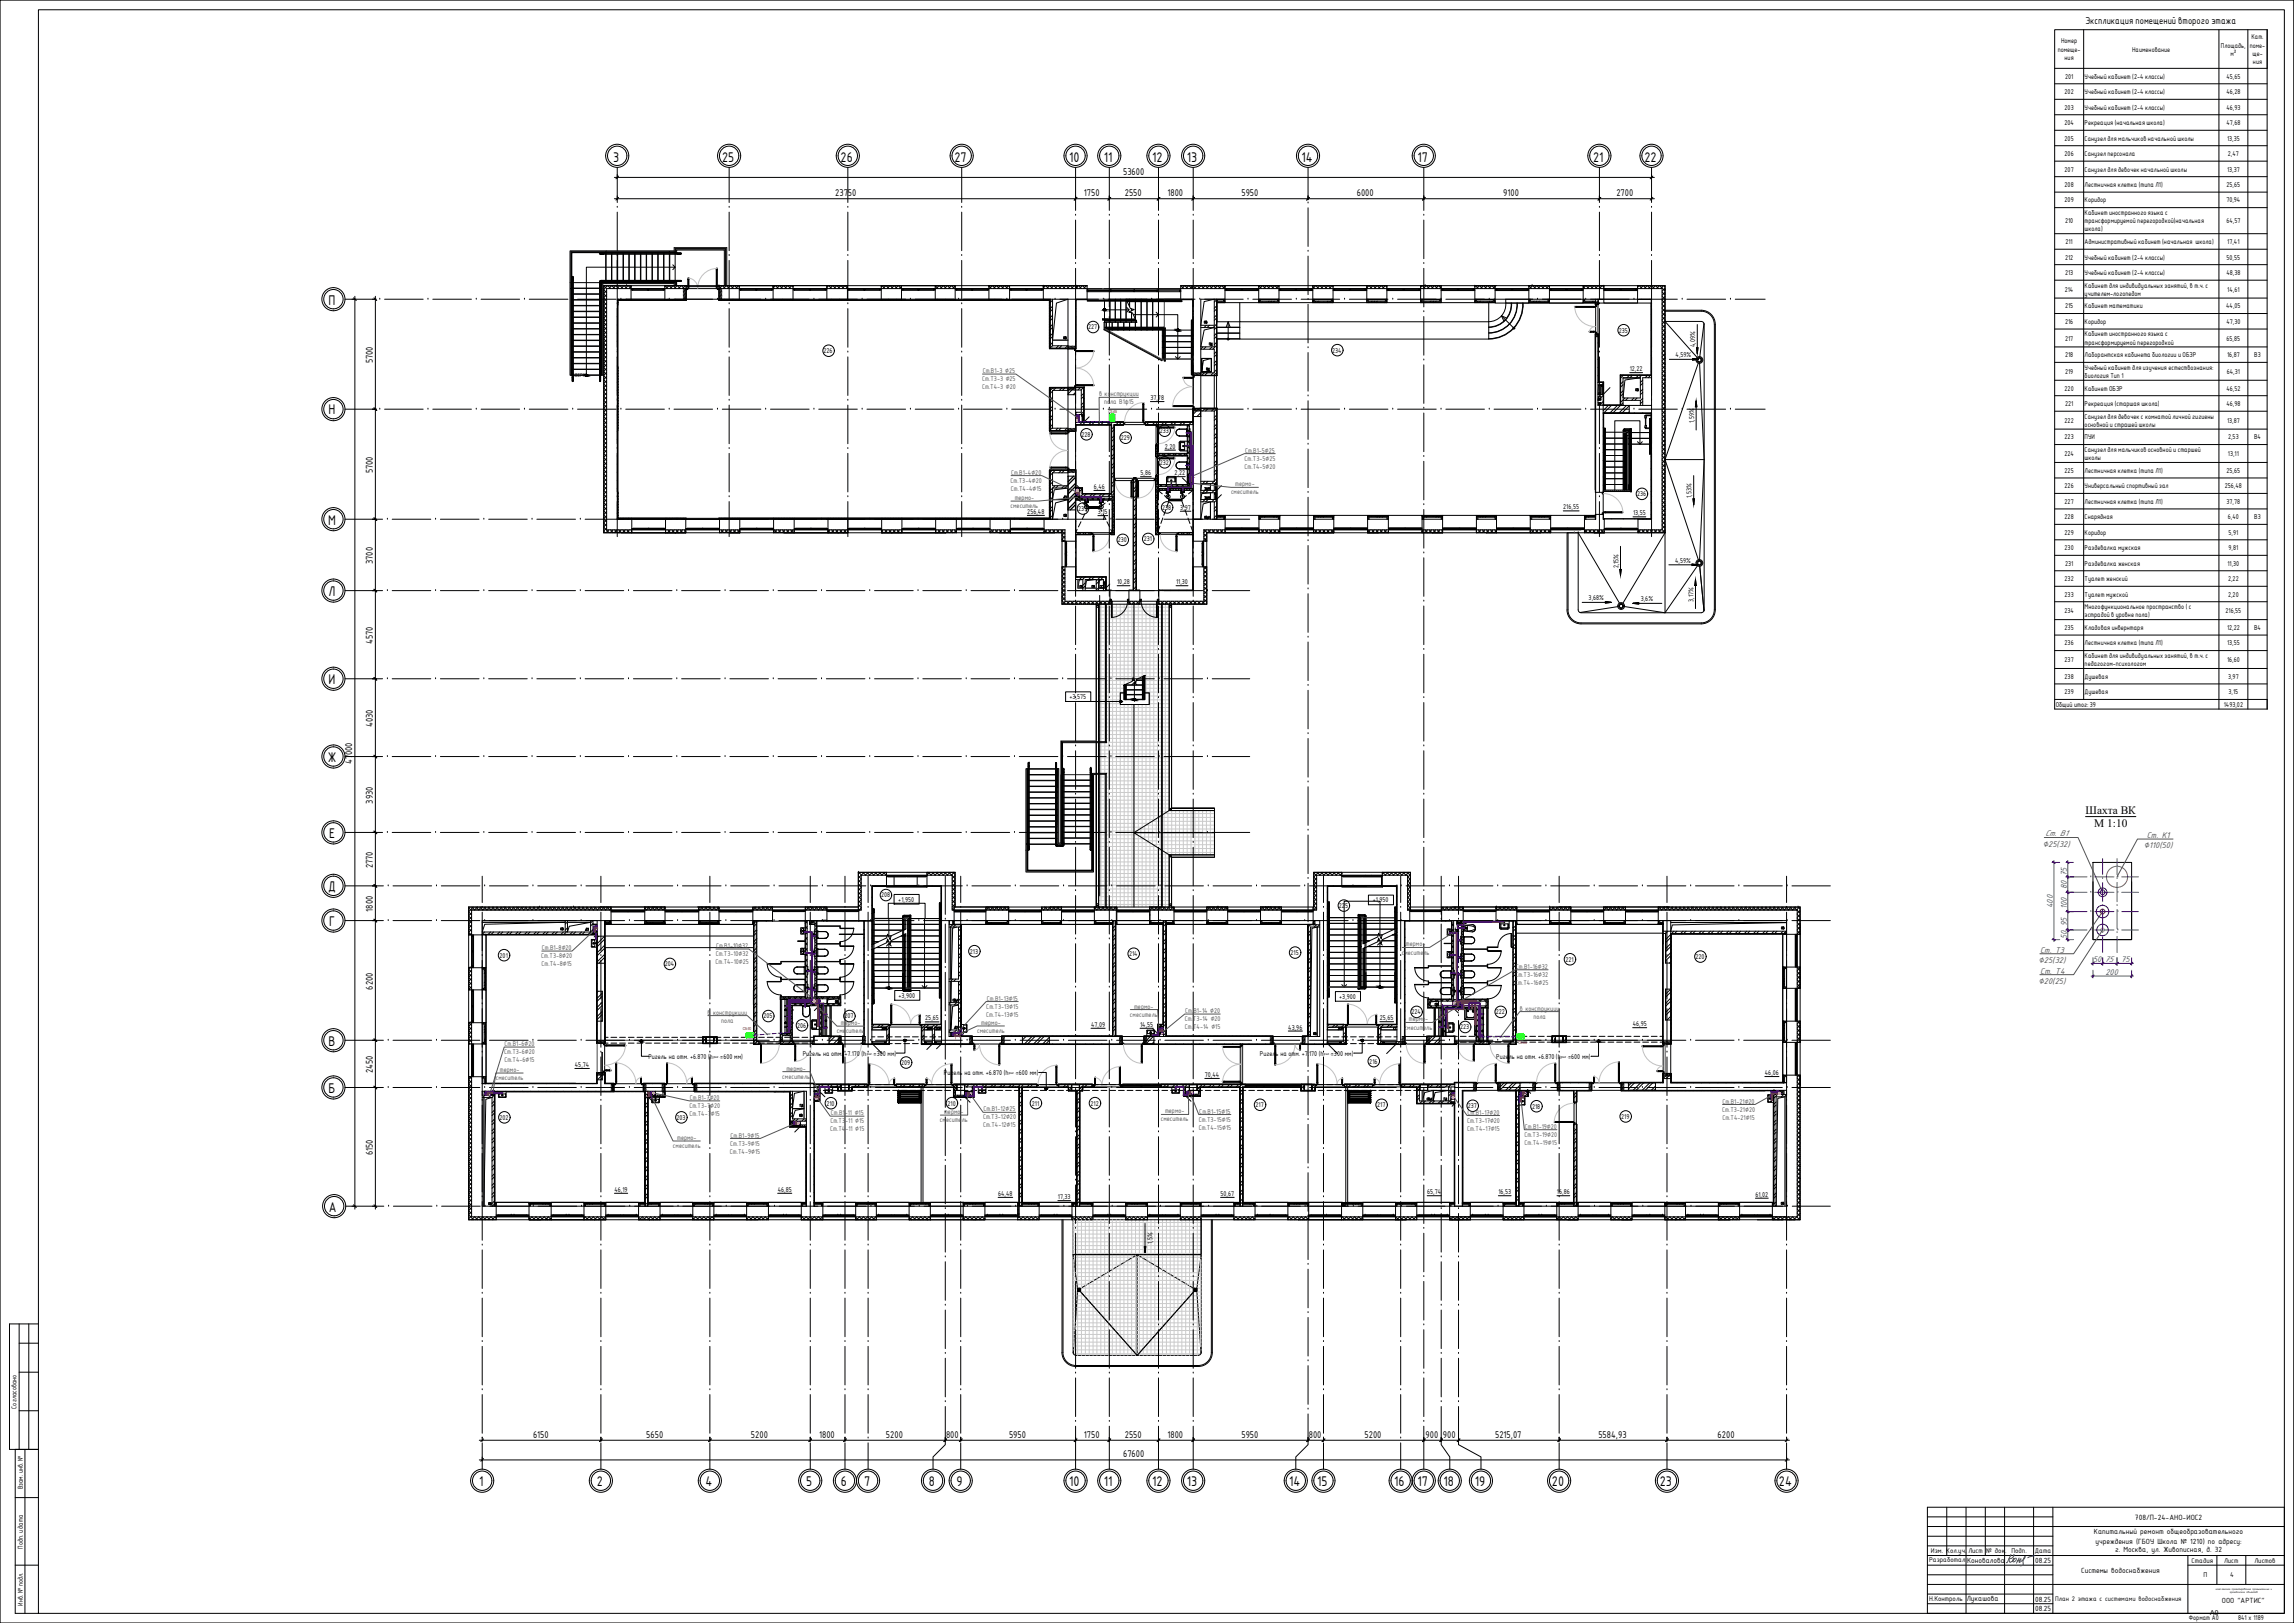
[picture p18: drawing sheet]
<svg xmlns="http://www.w3.org/2000/svg" width="1189mm" height="841mm" viewBox="0 0 1189 841" stroke-linecap="round" stroke-linejoin="round" font-family="sans-serif">
<defs><g id="words">
<g font-size="7">
<text x="318" y="84">3</text>
<text x="374" y="84">25</text>
<text x="436" y="84">26</text>
<text x="495" y="84">27</text>
<text x="554" y="84">10</text>
<text x="572" y="84">11</text>
<text x="597" y="84">12</text>
<text x="615" y="84">13</text>
<text x="674" y="84">14</text>
<text x="735" y="84">17</text>
<text x="826" y="84">21</text>
<text x="852" y="84">22</text>
<text x="170" y="158">П</text>
<text x="170" y="215">Н</text>
<text x="170" y="272">М</text>
<text x="170" y="309">Л</text>
<text x="170" y="354">И</text>
<text x="170" y="395">Ж</text>
<text x="171" y="434">Е</text>
<text x="170" y="462">Д</text>
<text x="171" y="480">Г</text>
<text x="170" y="542">В</text>
<text x="170" y="566">Б</text>
<text x="170" y="628">А</text>
<text x="248" y="770">1</text>
<text x="309" y="770">2</text>
<text x="366" y="770">4</text>
<text x="418" y="770">5</text>
<text x="436" y="770">6</text>
<text x="448" y="770">7</text>
<text x="481" y="770">8</text>
<text x="496" y="770">9</text>
<text x="554" y="770">10</text>
<text x="572" y="770">11</text>
<text x="597" y="770">12</text>
<text x="615" y="770">13</text>
<text x="668" y="770">14</text>
<text x="683" y="770">15</text>
<text x="723" y="770">16</text>
<text x="735" y="770">17</text>
<text x="748" y="770">18</text>
<text x="764" y="770">19</text>
<text x="804" y="770">20</text>
<text x="860" y="770">23</text>
<text x="922" y="770">24</text>
</g>
<g font-size="5.9">
<text x="1081" y="422">Шахта ВК</text>
<text x="1085" y="429">М 1:10</text>
</g>
<g font-size="4.9">
<text x="1081" y="12">Экспликация помещений второго этажа</text>
<text x="582" y="91">53600</text>
<text x="433" y="102">23750</text>
<text x="562" y="102">1750</text>
<text x="583" y="102">2550</text>
<text x="605" y="102">1800</text>
<text x="643" y="102">5950</text>
<text x="703" y="102">6000</text>
<text x="779" y="102">9100</text>
<text x="838" y="102">2700</text>
<text x="193" y="188" transform="rotate(-90 193 188)">5700</text>
<text x="193" y="245" transform="rotate(-90 193 245)">5700</text>
<text x="193" y="292" transform="rotate(-90 193 292)">3700</text>
<text x="193" y="334" transform="rotate(-90 193 334)">4570</text>
<text x="193" y="377" transform="rotate(-90 193 377)">4030</text>
<text x="183" y="396" transform="rotate(-90 183 396)">47000</text>
<text x="193" y="416" transform="rotate(-90 193 416)">3930</text>
<text x="193" y="450" transform="rotate(-90 193 450)">2770</text>
<text x="193" y="472" transform="rotate(-90 193 472)">1800</text>
<text x="193" y="513" transform="rotate(-90 193 513)">6200</text>
<text x="193" y="556" transform="rotate(-90 193 556)">2450</text>
<text x="193" y="599" transform="rotate(-90 193 599)">6150</text>
<text x="276" y="745">6150</text>
<text x="335" y="745">5650</text>
<text x="389" y="745">5200</text>
<text x="424" y="745">1800</text>
<text x="459" y="745">5200</text>
<text x="490" y="745">800</text>
<text x="523" y="745">5950</text>
<text x="562" y="745">1750</text>
<text x="583" y="745">2550</text>
<text x="605" y="745">1800</text>
<text x="643" y="745">5950</text>
<text x="678" y="745">800</text>
<text x="707" y="745">5200</text>
<text x="739" y="745">900</text>
<text x="748" y="745">900</text>
<text x="775" y="745">5215,07</text>
<text x="828" y="745">5584,93</text>
<text x="890" y="745">6200</text>
<text x="582" y="755">67600</text>
</g>
<g font-size="4.7" fill="#545454">
<text x="1060" y="433">Ст. В1</text>
<text x="1113" y="434">Ст. К1</text>
<text x="1059" y="439">∅25(32)</text>
<text x="1111" y="439">∅110(50)</text>
<text x="1057" y="494">Ст. Т3</text>
<text x="1056" y="499">∅25(32)</text>
<text x="1056" y="510">∅20(25)</text>
<text x="1057" y="504">Ст. Т4</text>
</g>
<g font-size="4.7" fill="#0037dd">
<text x="1071" y="454" transform="rotate(-90 1071 454)">75</text>
<text x="1071" y="461" transform="rotate(-90 1071 461)">80</text>
<text x="1064" y="471" transform="rotate(-90 1064 471)">400</text>
<text x="1071" y="471" transform="rotate(-90 1071 471)">100</text>
<text x="1071" y="480" transform="rotate(-90 1071 480)">95</text>
<text x="1071" y="487" transform="rotate(-90 1071 487)">50</text>
<text x="1085" y="499">50</text>
<text x="1091" y="499">75</text>
<text x="1099" y="499">75</text>
<text x="1091" y="505">200</text>
</g>
<text font-size="4.3" x="1106" y="787">708/П-24-АНО-ИОС2</text>
<g font-size="4.2">
<text x="1085" y="795">Капитальный ремонт общеобразовательного</text>
<text x="1086" y="800">учреждения (ГБОУ Школа № 1210) по адресу:</text>
<text x="1019" y="810">Коновалова</text>
<text x="1055" y="810">08.25</text>
<text x="1096" y="804">г. Москва, ул. Живописная, д. 32</text>
<text x="1078" y="815">Системы водоснабжения</text>
<text x="1019" y="830">Лукашова</text>
<text x="1055" y="830">08.25</text>
<text x="1152" y="831">ООО &quot;АРТИС&quot;</text>
<text x="1055" y="835">08.25</text>
</g>
<g font-size="3.9" fill="#545454">
<text x="509" y="197">Ст.Т3-3 ∅25</text>
<text x="509" y="193">Ст.В1-3 ∅25</text>
<text x="509" y="202">Ст.Т4-3 ∅20</text>
<text x="570" y="205">в конструкции</text>
<text x="572" y="209">пола В1ф15</text>
<text x="645" y="239">Ст.Т3-5∅25</text>
<text x="645" y="235">Ст.В1-5∅25</text>
<text x="524" y="246">Ст.В1-4∅20</text>
<text x="645" y="243">Ст.Т4-5∅20</text>
<text x="524" y="250">Ст.Т3-4∅20</text>
<text x="524" y="254">Ст.Т4-4∅15</text>
<text x="638" y="256">смеситель</text>
<text x="640" y="252">термо-</text>
<text x="524" y="263">смеситель</text>
<text x="526" y="259">термо-</text>
<text x="371" y="491">Ст.В1-10∅32</text>
<text x="729" y="490">термо-</text>
<text x="281" y="497">Ст.Т3-8∅20</text>
<text x="281" y="492">Ст.В1-8∅20</text>
<text x="371" y="495">Ст.Т3-10∅32</text>
<text x="726" y="495">смеситель</text>
<text x="281" y="501">Ст.Т4-8∅15</text>
<text x="371" y="500">Ст.Т4-10∅25</text>
<text x="786" y="502">Ст.В1-16∅32</text>
<text x="785" y="506">Ст.Т3-16∅32</text>
<text x="785" y="510">Ст.Т4-16∅25</text>
<text x="511" y="519">Ст.В1-13∅15</text>
<text x="367" y="526">в конструкции</text>
<text x="511" y="527">Ст.Т4-13∅15</text>
<text x="511" y="523">Ст.Т3-13∅15</text>
<text x="586" y="527">смеситель</text>
<text x="588" y="523">термо-</text>
<text x="614" y="525">Ст.В1-14 ∅20</text>
<text x="788" y="524">в конструкции</text>
<text x="795" y="528">пола</text>
<text x="374" y="530">пола</text>
<text x="436" y="531">термо-</text>
<text x="509" y="531">термо-</text>
<text x="614" y="529">Ст.Т3-14 ∅20</text>
<text x="614" y="533">Ст.Т4-14 ∅15</text>
<text x="728" y="534">смеситель</text>
<text x="730" y="529">термо-</text>
<text x="434" y="535">смеситель</text>
<text x="506" y="535">смеситель</text>
<text x="261" y="542">Ст.В1-6∅20</text>
<text x="261" y="546">Ст.Т3-6∅20</text>
<text x="261" y="550">Ст.Т4-6∅15</text>
<text x="259" y="556">термо-</text>
<text x="408" y="555">термо-</text>
<text x="257" y="560">смеситель</text>
<text x="405" y="559">смеситель</text>
<text x="357" y="570">Ст.В1-7∅20</text>
<text x="357" y="574">Ст.Т3-7∅20</text>
<text x="510" y="576">Ст.В1-12∅25</text>
<text x="892" y="576">Ст.Т3-21∅20</text>
<text x="893" y="572">Ст.В1-21∅20</text>
<text x="357" y="578">Ст.Т4-7∅15</text>
<text x="431" y="578">Ст.В1-11 ∅15</text>
<text x="487" y="581">смеситель</text>
<text x="489" y="577">термо-</text>
<text x="509" y="580">Ст.Т3-12∅20</text>
<text x="602" y="581">смеситель</text>
<text x="604" y="577">термо-</text>
<text x="621" y="581">Ст.Т3-15∅15</text>
<text x="622" y="577">Ст.В1-15∅15</text>
<text x="760" y="582">Ст.Т3-17∅20</text>
<text x="761" y="578">Ст.В1-17∅20</text>
<text x="893" y="580">Ст.Т4-21∅15</text>
<text x="430" y="586">Ст.Т4-11 ∅15</text>
<text x="430" y="582">Ст.Т3-11 ∅15</text>
<text x="510" y="584">Ст.Т4-12∅15</text>
<text x="621" y="585">Ст.Т4-15∅15</text>
<text x="760" y="586">Ст.Т4-17∅15</text>
<text x="790" y="585">Ст.В1-19∅20</text>
<text x="351" y="591">термо-</text>
<text x="378" y="594">Ст.Т3-9∅15</text>
<text x="379" y="589">Ст.В1-9∅15</text>
<text x="790" y="589">Ст.Т3-19∅20</text>
<text x="790" y="593">Ст.Т4-19∅15</text>
<text x="349" y="595">смеситель</text>
<text x="378" y="598">Ст.Т4-9∅15</text>
</g>
<g font-size="3.9">
<text x="1000" y="809">Разработал</text>
<text x="1001" y="805">Изм. Кол.уч.</text>
<text x="1020" y="805">Лист</text>
<text x="1029" y="805">№ док.</text>
<text x="1042" y="805">Подп.</text>
<text x="1055" y="805">Дата</text>
<text x="1136" y="810">Стадия</text>
<text x="1153" y="810">Лист</text>
<text x="1168" y="810">Листов</text>
<text x="1142" y="817">П</text>
<text x="1156" y="817">4</text>
<text x="1000" y="830">Н.Контроль</text>
</g>
<text font-size="3.7" x="1065" y="829">План 2 этажа с системами водоснабжения</text>
<g font-size="3.5">
<text x="1068" y="23">Номер</text>
<text x="1167" y="20">Кат.</text>
<text x="1066" y="27">помеще-</text>
<text x="1105" y="27">Наименование</text>
<text x="1151" y="25">Площадь,</text>
<text x="1156" y="29">м²</text>
<text x="1166" y="25">поме-</text>
<text x="1167" y="29">ще-</text>
<text x="1070" y="31">ния</text>
<text x="1168" y="33">ния</text>
<text x="1070" y="41">201</text>
<text x="1080" y="41">Учебный кабинет (2-4 классы)</text>
<text x="1154" y="41">45,65</text>
<text x="1070" y="49">202</text>
<text x="1080" y="49">Учебный кабинет (2-4 классы)</text>
<text x="1154" y="49">46,28</text>
<text x="1070" y="57">203</text>
<text x="1080" y="57">Учебный кабинет (2-4 классы)</text>
<text x="1154" y="57">46,93</text>
<text x="1070" y="65">204</text>
<text x="1080" y="65">Рекреация (начальная школа)</text>
<text x="1154" y="65">47,68</text>
<text x="1070" y="73">205</text>
<text x="1080" y="73">Санузел для мальчиков начальной школы</text>
<text x="1154" y="73">13,35</text>
<text x="1070" y="81">206</text>
<text x="1080" y="81">Санузел персонала</text>
<text x="1155" y="81">2,47</text>
<text x="1070" y="89">207</text>
<text x="1080" y="89">Санузел для девочек начальной школы</text>
<text x="1154" y="89">13,37</text>
<text x="1070" y="97">208</text>
<text x="1080" y="97">Лестничная клетка (типа Л1)</text>
<text x="1154" y="97">25,65</text>
<text x="1070" y="105">209</text>
<text x="1080" y="105">Коридор</text>
<text x="1154" y="105">70,94</text>
<text x="1080" y="111">Кабинет иностранного языка с</text>
<text x="1070" y="116">210</text>
<text x="1080" y="116">трансформируемой перегородкой(начальная</text>
<text x="1080" y="120">школа)</text>
<text x="1154" y="116">64,57</text>
<text x="1070" y="126">211</text>
<text x="1080" y="126">Административный кабинет (начальная школа)</text>
<text x="1154" y="126">17,41</text>
<text x="1070" y="135">212</text>
<text x="1080" y="135">Учебный кабинет (2-4 классы)</text>
<text x="1154" y="135">50,55</text>
<text x="1070" y="143">213</text>
<text x="1080" y="143">Учебный кабинет (2-4 классы)</text>
<text x="1154" y="143">48,38</text>
<text x="1080" y="149">Кабинет для индивидуальных занятий, в т.ч. с</text>
<text x="1070" y="151">214</text>
<text x="1080" y="153">учителем-логопедом</text>
<text x="1154" y="151">14,61</text>
<text x="1070" y="160">215</text>
<text x="1080" y="160">Кабинет математики</text>
<text x="1154" y="160">44,05</text>
<text x="1070" y="168">216</text>
<text x="1080" y="168">Коридор</text>
<text x="1154" y="168">47,30</text>
<text x="564" y="171">227</text>
<text x="839" y="172">235</text>
<text x="879" y="180" transform="rotate(-90 879 180)">4,09%</text>
<text x="1070" y="176">217</text>
<text x="1080" y="174">Кабинет иностранного языка с</text>
<text x="1080" y="179">трансформируемой перегородкой</text>
<text x="1154" y="176">65,85</text>
<text x="427" y="183">226</text>
<text x="690" y="183">234</text>
<text x="868" y="185">4,59%</text>
<text x="1070" y="185">218</text>
<text x="1080" y="185">Лаборантская кабинета биологии и ОБЗР</text>
<text x="1154" y="185">16,87</text>
<text x="1168" y="185">В3</text>
<text x="1080" y="192">Учебный кабинет для изучения естествознания:</text>
<text x="845" y="192">12,22</text>
<text x="1070" y="194">219</text>
<text x="1080" y="196">биология Тип 1</text>
<text x="1154" y="194">64,31</text>
<text x="1070" y="202">220</text>
<text x="1080" y="202">Кабинет ОБЗР</text>
<text x="1154" y="202">46,52</text>
<text x="596" y="207">37,78</text>
<text x="1070" y="210">221</text>
<text x="1080" y="210">Рекреация (старшая школа)</text>
<text x="1154" y="210">46,98</text>
<text x="878" y="219" transform="rotate(-90 878 219)">1,59%</text>
<text x="1070" y="219">222</text>
<text x="1080" y="217">Санузел для девочек с комнатой личной гигиены</text>
<text x="1080" y="221">основной и страшей школы</text>
<text x="1154" y="219">13,87</text>
<text x="561" y="226">228</text>
<text x="601" y="224">233</text>
<text x="1070" y="228">223</text>
<text x="1080" y="228">ПУИ</text>
<text x="1155" y="228">2,53</text>
<text x="1168" y="228">В4</text>
<text x="581" y="228">229</text>
<text x="604" y="232">2,20</text>
<text x="1070" y="236">224</text>
<text x="1080" y="234">Санузел для мальчиков основной и старшей</text>
<text x="1080" y="238">школы</text>
<text x="1155" y="236">13,11</text>
<text x="601" y="241">232</text>
<text x="1070" y="245">225</text>
<text x="1080" y="245">Лестничная клетка (типа Л1)</text>
<text x="1154" y="245">25,65</text>
<text x="591" y="246">5,86</text>
<text x="609" y="246">2,22</text>
<text x="567" y="253">6,46</text>
<text x="848" y="257">236</text>
<text x="877" y="258" transform="rotate(-90 877 258)">1,53%</text>
<text x="1070" y="253">226</text>
<text x="1080" y="253">Универсальный спортивный зал</text>
<text x="1153" y="253">256,48</text>
<text x="810" y="264">216,55</text>
<text x="1070" y="261">227</text>
<text x="1080" y="261">Лестничная клетка (типа Л1)</text>
<text x="1154" y="261">37,78</text>
<text x="532" y="266">256,48</text>
<text x="559" y="265">239</text>
<text x="569" y="266">3,15</text>
<text x="602" y="264">238</text>
<text x="612" y="264">3,97</text>
<text x="846" y="267">13,55</text>
<text x="1070" y="269">228</text>
<text x="1080" y="269">Снарядная</text>
<text x="1155" y="269">6,40</text>
<text x="1168" y="269">В3</text>
<text x="579" y="281">230</text>
<text x="593" y="281">231</text>
<text x="1070" y="277">229</text>
<text x="1080" y="277">Коридор</text>
<text x="1155" y="277">5,91</text>
<text x="1070" y="285">230</text>
<text x="1080" y="285">Раздевалка мужская</text>
<text x="1155" y="285">9,81</text>
<text x="868" y="292">4,59%</text>
<text x="1070" y="293">231</text>
<text x="1080" y="293">Раздевалка женская</text>
<text x="1154" y="293">11,30</text>
<text x="839" y="295" transform="rotate(-90 839 295)">2,15%</text>
<text x="579" y="303">10,28</text>
<text x="609" y="303">11,30</text>
<text x="1070" y="301">232</text>
<text x="1080" y="301">Туалет женский</text>
<text x="1155" y="301">2,22</text>
<text x="823" y="311">3,68%</text>
<text x="850" y="312">3,6%</text>
<text x="878" y="312" transform="rotate(-90 878 312)">3,17%</text>
<text x="1070" y="309">233</text>
<text x="1080" y="309">Туалет мужской</text>
<text x="1155" y="309">2,20</text>
<text x="1070" y="318">234</text>
<text x="1080" y="316">Многофункциональное пространство ( с</text>
<text x="1153" y="318">216,55</text>
<text x="1080" y="320">эстрадой в уровне пола)</text>
<text x="1070" y="326">235</text>
<text x="1080" y="326">Кладовая инвернтаря</text>
<text x="1154" y="326">12,22</text>
<text x="1168" y="326">В4</text>
<text x="1070" y="334">236</text>
<text x="1080" y="334">Лестничная клетка (типа Л1)</text>
<text x="1154" y="334">13,55</text>
<text x="1080" y="341">Кабинет для индивидуальных занятий, в т.ч. с</text>
<text x="1070" y="343">237</text>
<text x="1080" y="345">педагогом-психологом</text>
<text x="1154" y="343">16,60</text>
<text x="1070" y="352">238</text>
<text x="1080" y="352">Душевая</text>
<text x="1155" y="352">3,97</text>
<text x="1070" y="360">239</text>
<text x="1080" y="360">Душевая</text>
<text x="1155" y="360">3,15</text>
<text x="554" y="362">+3,575</text>
<text x="1065" y="366">Общий итог: 39</text>
<text x="1152" y="366">1493,02</text>
<text x="457" y="465">208</text>
<text x="466" y="467">+1,950</text>
<text x="711" y="468">+1,950</text>
<text x="694" y="471">225</text>
<text x="259" y="496">201</text>
<text x="503" y="494">213</text>
<text x="585" y="495">214</text>
<text x="669" y="495">215</text>
<text x="879" y="497">220</text>
<text x="345" y="501">204</text>
<text x="811" y="498">221</text>
<text x="466" y="517">+3,900</text>
<text x="694" y="518">+3,900</text>
<text x="396" y="528">205</text>
<text x="438" y="528">207</text>
<text x="731" y="526">224</text>
<text x="775" y="526">222</text>
<text x="413" y="533">206</text>
<text x="480" y="529">25,65</text>
<text x="565" y="532">47,09</text>
<text x="591" y="532">14,55</text>
<text x="668" y="534">43,96</text>
<text x="715" y="529">25,65</text>
<text x="757" y="533">223</text>
<text x="846" y="532">46,95</text>
<text x="336" y="549">Ригель на отм. +6.870 (h</text>
<text x="373" y="549">=600 мм)</text>
<text x="416" y="547">Ригель на отм. +7.170 (h</text>
<text x="453" y="547">=300 мм)</text>
<text x="467" y="552">209</text>
<text x="653" y="547">Ригель на отм. +7.170 (h</text>
<text x="690" y="547">=300 мм)</text>
<text x="710" y="551">216</text>
<text x="775" y="549">Ригель на отм. +6.870 (h</text>
<text x="813" y="549">=600 мм)</text>
<text x="298" y="553">45,74</text>
<text x="489" y="557">Ригель на отм. +6.870 (h</text>
<text x="526" y="557">=600 мм)</text>
<text x="915" y="557">46,06</text>
<text x="624" y="558">70,44</text>
<text x="428" y="573">210</text>
<text x="491" y="573">210</text>
<text x="535" y="573">211</text>
<text x="565" y="573">212</text>
<text x="651" y="574">217</text>
<text x="714" y="574">217</text>
<text x="761" y="574">237</text>
<text x="794" y="574">218</text>
<text x="259" y="580">202</text>
<text x="351" y="580">203</text>
<text x="840" y="580">219</text>
<text x="318" y="618">46,19</text>
<text x="403" y="618">46,85</text>
<text x="517" y="620">64,48</text>
<text x="548" y="621">17,33</text>
<text x="633" y="620">50,67</text>
<text x="740" y="619">65,74</text>
<text x="777" y="619">16,53</text>
<text x="807" y="619">16,86</text>
<text x="910" y="620">61,02</text>
<text x="597" y="645" transform="rotate(-90 597 645)">1,5%</text>
<text x="9" y="730" transform="rotate(-90 9 730)">Согласовано</text>
<text x="12" y="772" transform="rotate(-90 12 772)">Взам. инв. №</text>
<text x="12" y="803" transform="rotate(-90 12 803)">Подп. и дата</text>
<text x="12" y="832" transform="rotate(-90 12 832)">Инв. № подл.</text>
<text x="1134" y="840">Формат А0</text>
<text x="1145" y="837">A0</text>
<text x="1160" y="840">841 х 1189</text>
</g>
<text font-size="2.8" x="297" y="196">ВВЕРХ</text>
<g font-size="2.1" fill="#f00">
<text x="574" y="214">С6.60</text>
<text x="385" y="534">С6.60</text>
<text x="787" y="541">С6.60</text>
</g>
<g font-size="1.9">
<text x="370" y="548">риг .</text>
<text x="449" y="546">риг .</text>
<text x="686" y="546">риг .</text>
<text x="809" y="548">риг .</text>
<text x="523" y="556">риг .</text>
</g>
<g font-size="1.6">
<text x="1148" y="824">комплексное проектирование промышленных и</text>
<text x="1156" y="826">гражданских объектов</text>
</g>
</g></defs>
<g fill="none" stroke="#000" stroke-width=".52">
<path d="M0 0h1189v841M1175 15v20M1189 0h.1M1189 0v841M553 155l-5 2-3 19h8M551 174l1 1-1 1zM552 175h.1M552 174l1 1-1 1zM850 196l-8 1-1 9M848 201v1v1zM849 202v1v-2v1M622 254l1-3h4v3"/>
<path d="M622 259l1-3 4-1v4M624 253h1v1h-1M624 257l1 1-1 1M625 253h.1M625 258h.1M625 258h1M625 258l1-1v1M625 253h1v1zM626 254v-1h1v1M626 259v-2l1 1v-1v2M622 269l2-8 3-1v9M559 300v5h2"/>
<path d="M560 303v1v1zM560 303l1 2h-1zM560 304h1M561 304h.1M561 300l-2 1v4M566 303v1v1zM567 304h.1M567 304v-1v2v-1M568 300l-5 1-1 4h6M570 309v155M453 476h15M15 686v65"/>
<path d="M0 841h1189"/>
<circle cx="569" cy="314" r=".5"/>
<circle cx="607" cy="314" r=".5"/>
<circle cx="607" cy="419" r=".5"/>
<circle cx="607" cy="444" r=".5"/>
<circle cx="569" cy="469" r=".5"/>
<circle cx="607" cy="469" r=".5"/>
</g>
<path d="M20 5h1164v831h-1164zM10 696h10M10 686v65M20 686h-15v65h15M10 711h10M10 731h10M8 751v85h12M13 751v85M8 776h12M8 811h12" fill="none" stroke="#000" stroke-width=".52"/>
<g fill="none" stroke="#000" stroke-width=".52">
<path d="M999 781h185v55h-185zM999 796h65M999 791h185M999 786h65M1009 781v25M1019 781v55M1029 781v25M1039 781v55M1054 781v55M1064 781v55M999 801h65M999 806h185"/>
<path d="M999 811h65M999 816h65M1134 811h50M1134 806v30M1149 806v15M1164 806v15M999 821h185M999 826h65M999 831h65"/>
</g>
<g fill="none" stroke="#000" stroke-width=".52">
<path d="M1065 15h110v352h-110zM1080 15v347M1150 15v352M1165 15v352M1065 35h110M1065 59h110M1065 51h110M1065 43h110M1065 76h110M1065 68h110M1065 100h110M1065 92h110"/>
<path d="M1065 84h110M1065 108h110M1065 137h110M1065 129h110M1065 121h110M1065 154h110M1065 145h110M1065 180h110M1065 171h110M1065 162h110M1065 197h110M1065 188h110"/>
<path d="M1065 213h110M1065 205h110M1065 240h110M1065 230h110M1065 222h110M1065 256h110M1065 248h110M1065 280h110M1065 272h110M1065 264h110M1065 296h110M1065 288h110"/>
<path d="M1065 312h110M1065 304h110M1065 337h110M1065 329h110M1065 321h110M582 359h-1v6h15v-6h-3M1065 354h110M1065 346h110M1065 362h110v5"/>
</g>
<g fill="none" stroke="#000" stroke-width=".52">
<path d="M314 150v119M320 150h36M327 155h18M327 156h18M327 148h17M356 155h17M356 150h16M373 150h182M378 148h56M378 148h.1M383 155h18M383 156h18"/>
<path d="M383 148h.1M401 148h.1M406 148h.1M411 155h18M411 156h18M439 148h18M439 155h18M439 156h18M462 148h28M467 148h.1M467 155h18M467 156h18"/>
<path d="M485 148h.1M490 148h.1M495 148h18M495 155h18M495 156h18M523 155h18M523 156h18M547 148h.1M547 148h-24M557 155h6M557 155v26M563 150h8"/>
<path d="M572 150h40M612 155h6M618 155v40M620 150h241M630 148h27M630 148h.1M631 155h3M653 155h9M657 148h.1M663 148h17M681 155h9M709 155h9"/>
<path d="M714 148h-23M714 148h.1M719 148h17M737 155h9M747 148h45M764 148h.1M765 155h9M770 148h.1M775 148h.1M798 148h28M826 148h.1M827 157v1"/>
<path d="M827 159v13M828 155h3M828 155v43M831 148h18M849 155h7M861 155v120M827 173v94M863 161h19a7 7 0 0 1 7 7v148a7 7 0 0 1-7 7h-63a7 7 0 0 1-7-7M863 167h19h1v1v148l-1 1M863 161h19a7 7 0 0 1 6 7v148a7 7 0 0 1-6 7h-63a7 7 0 0 1-6-7v-40M553 181v20M557 181v19"/>
<path d="M618 195v16M622 195v17M830 199v5M841 196h9M553 202v3M557 202v3h-3M558 215v4M561 215v4M583 219h10M622 216h-4v3M622 213v3M831 214v40"/>
<path d="M841 210h3M844 210v4M553 223h.1M553 224v19M557 220v27h-3M582 220h12M599 220v11M599 236v11M600 221v9M600 237v9M843 224h1M843 226h1"/>
<path d="M843 226v28M844 225h-1v29M553 243v1M553 247v5M553 253v11M557 254v4M558 254h2M578 248h10M578 249h9M589 248h10M589 249h9M616 246v4"/>
<path d="M629 251v3M629 255v4M831 255h.1M831 256v10M314 275h236M322 276h28M327 269h18M345 276h-18M350 276h.1M355 269h18M355 276h18M383 269h18"/>
<path d="M383 276h18M412 269h17M412 276h.1M429 276h.1M434 276h.1M439 269h18M439 276h-33h51M462 276h28zM467 269h18M496 269h17M496 276h17M518 276h29"/>
<path d="M524 269h17M541 276h-17M552 275v5M554 264h3M557 277v3M566 276h10M566 277h9M601 276h10M601 277h9M618 277v3M624 276v4M624 275h180"/>
<path d="M630 276h56h-28M631 269h.1M652 276h-17M691 276h18M709 276h33M714 276h.1M720 276h17M748 276h17M770 276h28M793 276h-17M804 276h17M804 275h15"/>
<path d="M821 275h35M827 269h.1M831 267v2M831 269h.1M831 269h18M831 276h18M849 269h7M550 280v14M552 294v12M557 294v5M558 280v14M618 280v14"/>
<path d="M618 294v12M624 294v12M625 280v14M552 312h23M572 302v3M573 306h15M576 312h8M585 312h6M589 306h29M591 312h8M601 312h23M812 316v-40h6v40v1h1"/>
<path d="M819 318h63M446 454v18M452 459h36M459 454h21M459 459h21M459 452h21M463 454v5h12v-5M493 454v16M682 454v18M688 459h20h-13M695 459h21M695 452h21"/>
<path d="M695 454h21M708 454h.1M708 459h.1M711 454h.1M711 459h.1M716 454h.1M716 454v5h8M729 454v18M243 479h.1M243 479v22M244 472v159M311 470h28"/>
<path d="M311 470h.1M313 477h3M317 470h.1M317 472h17M334 470h.1M335 477h9M345 472h17M362 470h.1M363 477h9M367 470h-22M367 470h.1M373 472h17"/>
<path d="M373 470h17M392 477h8M395 470h50M395 470h.1M400 477h17M400 472h17M400 470h.1M417 477h1M417 470h.1M423 470h.1M429 477h15M429 472h16"/>
<path d="M429 477h-6M429 477h16M445 477h1M492 477h.1M493 472h1M494 477h.1M494 470h.1M495 472h72M495 470h45M517 470h.1M523 470h.1M545 470h28"/>
<path d="M545 470h.1M550 470h.1M567 470h.1M573 470h.1M577 477h.1M579 472h-12h12v5M579 472h102M579 470h17M603 477h.1M604 477h.1M608 472h-12v5M625 470h.1"/>
<path d="M631 470h-23M636 470h17M664 470h17M729 477h2M731 477h16M731 472h16M731 470h16M747 477h6M753 470h22M753 470h.1M758 477h.1M758 472h17"/>
<path d="M758 470h.1M758 477h17M775 477h9M781 470h22M786 472h17M786 470h.1M809 470h28M809 470h.1M814 472h17M814 470h.1M831 470h.1M842 472h17"/>
<path d="M859 470h.1M862 477h.1M862 479v4M865 470h-23M865 470h.1M931 477v154M933 479h.1M933 479v28M243 484h.1M307 483h2M309 484v1M309 499v15"/>
<path d="M310 499h3M310 485h3M862 499v14M866 499v14M926 483h.1M933 484v17M243 513v45M933 507h.1M933 512v17M243 535h.1M243 530h.1M309 529v12"/>
<path d="M313 539v2M393 540h11M411 540h10M421 520h4M426 537h4v4h-8M430 537h18M452 540h7M461 532h17M461 531h17M461 531h16M479 540h4M484 540h4"/>
<path d="M497 535v2M498 537h32v4h-11M577 537h-33v4h38M578 537h15M600 537h-7M600 537h-2v4h45M601 532v4M604 537h74M688 540h7M697 531h17M698 532h16M698 531h16"/>
<path d="M717 540h7M728 537h11M748 537h-2v4h8v-1M753 521h4M755 540h10M772 540h11M862 529v12M866 529v32M933 535v22M243 541h.1M312 560h-3v1M312 556v-11v11"/>
<path d="M313 541v14M313 560v1M394 541h10M412 541h9M436 541h10M447 541h1M492 541h12M505 541h13M582 541h10M593 541h4M643 541v1M643 543v17"/>
<path d="M644 541v21M644 541h16M660 541h14M675 541h13M728 541h.1M729 541h10M755 541h9M772 541h10M862 542v14M866 559h-4v2M933 540h.1M250 561v1"/>
<path d="M255 565v3M313 562h4v3h-61M318 565h16M319 562h14M333 562h12M336 568h4M344 565h66M345 562h14M360 562h58M401 566h8M424 566v4M436 562v1"/>
<path d="M440 562v1M449 563h16M450 562h14M479 563h15M480 562h14M496 562v1M500 562v1M500 568h4M513 563h-8M537 563h12M538 562h10M555 562v1"/>
<path d="M559 562v1M566 563h36M566 562h1M568 562h12M581 562h1M602 562h-20M614 567h4M616 562v1M620 562v1M643 561v1M645 563h29M645 562h29"/>
<path d="M676 562v1M680 562v1M682 563h15M682 562h14M711 563h15M712 562h14M736 562v1M740 562v1M754 572h.1M758 565h18M758 561h7M766 561h10"/>
<path d="M791 565v2M792 565h24M796 561h-8v4h-1M796 561h10M807 561h18M816 572v10M817 571v11M826 561h13M840 561h4v4h-27M862 561h-4v4h61M862 561h.1M920 565v2"/>
<path d="M926 561h.1M411 583h4M243 609v13M243 609h.1M243 628h.1M243 624v4M243 624h.1M243 622h.1M257 632h17M257 631h17M280 632h85M286 631h17"/>
<path d="M303 632h-17M308 632h.1M314 631h17M334 625h.1M336 625h.1M337 632h.1M342 631h17M359 632h-17M370 632h17M370 631h17M393 632h-23M398 632h23"/>
<path d="M398 631h17M418 625h.1M422 625h.1M426 632h51M426 631h17M426 632h17M449 632h.1M454 631h17M482 631h17M482 632h17M482 632h23M505 632h.1"/>
<path d="M510 632h17M510 631h17M528 631h83M528 625h.1M530 625h.1M539 632h17M550 632v69a7 7 0 0 0 8 7h63a7 7 0 0 0 7-7v-69M556 632v69v1h2M558 625h.1M559 625h.1M559 625h1M566 632h17"/>
<path d="M595 632h17M612 631h314M622 632h17M623 632v69M628 632v69a7 7 0 0 1-7 7h-63a7 7 0 0 1-7-7v-69M643 625h.1M644 625h.1M650 632h17M673 632h50M695 632h-17M696 625h1M701 632h.1"/>
<path d="M723 632h-17M734 632h17M754 625h.1M757 632h55M758 625h.1M784 632h.1M786 625h.1M787 625h.1M790 632h17M816 625h.1M817 625h.1M818 632h22"/>
<path d="M868 632h-22M868 632h23M874 632h17M902 632h17M911 632h13M926 632h4M558 702h63M622 701v1h-1"/>
</g>
<g fill="none" stroke="#000" stroke-width=".52">
<path d="M313 148l1 2h6M313 159l1 1M313 157l1 1M313 154l1 2M313 152l1 2M313 150l1 2M313 148v128h14v-7M313 148h14v8M314 151l-1 1M314 153l-1 1M314 155l-1 1M314 157l-1 1"/>
<path d="M314 159l-1 2M315 148l-2 2M315 148l2 2M317 148l-2 2M317 148l2 2M317 148h.1M319 148l-1 2M319 148l2 2M320 148h.1M320 155v114v-14v14M320 156h.1M320 160h.1"/>
<path d="M320 155v3v-2M320 155v1M320 157h.1M320 156h36M321 155l-1 1M321 148l-1 2M321 148l2 2M321 155l1 1M322 155l-1 1M323 155v1M323 148l-1 2M324 148l1 2"/>
<path d="M324 155l1 1M325 148h.1M325 155l-1 1M325 148l-1 2M326 148l1 1M326 148h.1M326 155v1M327 149l-1 1M327 155h-7v114M344 148h12v7M344 148h.1M345 148v8"/>
<path d="M345 155h11M345 148l1 2M345 155l1 1M346 155v1M347 148l-2 2M347 148l1 2M347 155v1M348 155l1 1M349 155l-1 1M349 148l-2 2M349 148l1 2M350 155v1"/>
<path d="M350 148h.1M351 148l-2 2M351 148l2 2M351 155v1M352 155l-1 1M353 155v1M353 148l-1 2M353 148l2 2M354 155v1M355 148l-1 2M355 148h1M355 155h1"/>
<path d="M356 155v1M356 155l-1 1M373 156h.1M373 148h.1M373 148h10v8h-10zM373 155h10M373 148l1 2M373 155v1M374 155v1M374 148h.1M374 148l-1 2M374 148l2 2"/>
<path d="M375 155l1 1M376 155l-1 1M376 148l-1 2M377 148l1 2M377 155v1M378 148h.1M378 155v1M378 148l-1 2M379 148l1 2M379 155l1 1M380 155l-1 1M381 148l-2 2"/>
<path d="M381 148l1 2M381 155v1M382 155l1 1M383 155l-1 1M383 148l-2 2M383 148h.1M401 155h10M401 149v1M401 155v1M401 155v1v-8h10v8M402 148l-1 1M402 148l1 2"/>
<path d="M402 155v1M402 148h.1M403 155l1 1M404 155v1M404 148l-2 2M404 148l2 2M405 155v1M406 148l-1 2M406 148l2 2M406 155l1 1M407 155l-1 1M408 155v1"/>
<path d="M408 148l-1 2M408 148l2 2M409 155v1M410 155l-1 1M410 148l-1 2M410 148l1 1M411 155v1M411 149v1M429 155h10M429 155v1M429 148v1v1M430 148l1 2"/>
<path d="M430 155l1 1M431 155l-1 1M431 148h.1M431 148l-1 2M432 148l1 2M432 155v1M433 155v1M434 155l-1 1M434 148l-2 2M434 148l1 2M434 148h.1M435 155v1"/>
<path d="M436 148l-2 2M436 148l1 2M436 155v1M437 148h.1M437 155l1 1M438 155l-1 1M438 148l-2 2M438 148l1 1M439 155v1v-8h-10v8M439 155h.1M439 155v1M439 149l-1 1"/>
<path d="M457 155h10M457 148h.1M457 148l2 2M457 155l1 1M458 155l-1 1M459 155v1M459 148l-1 2M459 148l2 2M460 155v1M461 155l-1 1M461 148l-1 2M461 148l2 2"/>
<path d="M461 155l1 1M462 155l-1 1M462 148h.1M463 155v1M463 148l-1 2M464 148l1 2M464 148h.1M464 155l1 1M465 155l-1 1M465 148l-1 2M466 148l1 2M466 155v1"/>
<path d="M467 155h.1M467 148l-1 2M467 155v-7h-10v8M485 155h10M485 156v-8h10v8M485 148l1 2M485 155l1 1M486 155v1M487 148l-2 2M487 148l1 2M487 155v1M488 155l1 1"/>
<path d="M489 155l-1 1M489 148l-2 2M489 148l1 2M490 155v1M491 148l-2 2M491 148l2 2M491 155v1M492 155l-1 1M493 155v1M493 148l-1 2M493 148l2 2M494 155v1"/>
<path d="M495 149h.1M495 148l-1 2M513 148l1 2M513 155h10M513 155v-7h10v8M514 155v1M514 148l-1 2M514 148l2 2M515 155l1 1M516 155l-1 1M516 148l-1 2M517 148l1 2"/>
<path d="M517 155v1M517 148h.1M518 155v1M518 148h.1M518 148l-1 2M519 148l1 2M519 155l1 1M520 155l-1 1M521 148l-2 2M521 148l1 2M521 155v1M522 155l1 1"/>
<path d="M523 155l-1 1M523 148l-2 2M523 148h.1M541 149v1M541 155v1M541 148h.1M541 155v1v-8h22v7h-5v26h-5v-26h-12M542 148l-1 1M542 148l1 2M542 155v1M543 155l1 1M544 155v1"/>
<path d="M544 160h.1M544 158v1M544 157h.1M544 156h.1M544 156v25l9-1-9 1M544 156h-171M544 148l-2 2M544 148l2 2M544 156v1M544 158h.1M544 159h.1M544 155v26"/>
<path d="M544 155h.1M545 155v24h8M545 159l-1 1M545 156l-1 1M546 148l-1 2M546 148l2 2M546 148h.1M548 148l-1 2M548 148l2 2M549 148h.1M550 148l-1 2M550 148l2 2"/>
<path d="M552 148l-1 2M553 148l1 2M554 148l-1 2M555 148l1 2M555 150h8M556 148h.1M557 148l-2 2M557 148l1 2M557 155h.1M558 160h-1M558 156h-1M558 148h.1"/>
<path d="M558 155h.1M559 148l-2 2M559 148l1 2M561 148l-2 2M561 148l2 2M562 155h.1M563 148h.1M563 148l-2 2M612 148h23v9h-4M612 148v7h6v40h4v-40h13M612 150h8M612 148l2 2"/>
<path d="M613 155h.1M614 148l-2 2M614 148l2 2M616 148l-1 2M616 148l2 2M618 155h-1M618 148l-1 2M618 148h.1M618 155h.1M618 148l2 2M618 158v1M620 148l-1 2"/>
<path d="M620 148l2 2M622 148l-1 2M622 148h.1M623 148l1 2M625 148l-2 2M625 148l1 2M627 148l-2 2M627 148l1 2M629 148l-2 2M629 148l1 2M629 155v14h-7M630 155v1h4v-1"/>
<path d="M630 157h.1M630 155l-1 2M630 159l-1 1M631 159h-1M631 157v37l-9 1 8-1M631 148l-2 2M631 157h.1M631 148l2 2M633 148l-1 2M633 157h.1M633 148l2 2M634 148h.1"/>
<path d="M635 156l-1 1M635 148l-1 2M652 148h11v9h-11zM652 148h.1M652 155h11M652 148l2 2M653 156h.1M653 150l1-2 2 2M653 156h-1M653 155v1h9v-1M654 157h.1M656 157h.1"/>
<path d="M656 148l-1 2M657 148l1 2M658 148h.1M658 156l-1 1M658 157h.1M658 148l-1 2M659 148l1 2M659 156v1M660 156v1M661 157h-1M661 148l-2 2M661 148l1 2"/>
<path d="M661 148h.1M662 157h.1M663 148l-2 2M663 157h-1M680 155h11M680 148h11v9h-11zM680 149l1 1M681 156h-1M681 155v1h9v-1M682 157h.1M682 148l-2 2M682 156l-1 1"/>
<path d="M682 148l1 2M683 148h.1M683 156v1M684 157h.1M684 148l-2 2M684 148l2 2M685 148h.1M686 148h.1M686 157h.1M686 148l-1 2M686 148l2 2M688 157h.1"/>
<path d="M688 148l-1 2M688 156v1M688 148l2 2M689 148h.1M690 156l-1 1M690 157h.1M690 148l-1 2M690 148h1M691 155l-1 1M691 156h.1M691 156l-1 1M708 148h11v9h-11z"/>
<path d="M708 155h11M709 155h-1M709 155v1h9v-1M709 148l-1 1 1 1M709 157h.1M710 148l1 2M711 156v1M711 157h.1M711 148l-1 2M712 148l1 2M712 156v1M713 148h.1"/>
<path d="M714 148h.1M714 157h-1M714 148l-2 2M714 156l-1 1M714 148l1 2M716 157h-1M716 148l-2 2M716 148l1 2M718 157h.1M718 148l-2 2M718 148l1 1M719 156l-1 1"/>
<path d="M719 156h-1M719 149l-1 1M736 148h11v9h-11zM736 149l1 1M736 148h.1M736 155h11M737 157h.1M737 148l-1 1M737 155v1h9v-1M737 156h-1M737 148l2 2M738 148h.1"/>
<path d="M739 148h.1M739 157h.1M739 148l-1 2M739 148l2 2M741 148l-1 2M741 148h.1M741 148l2 2M742 156l-1 1M742 148h.1M743 156l-1 1M743 157h.1M743 148l-1 2"/>
<path d="M744 148l1 2M744 156v1M745 157h.1M745 148l-1 2M746 148l1 1M747 149l-1 1M764 148h.1M764 148h11v9h-11zM764 155h11M765 157h-1M765 148h-1M765 148l1 2"/>
<path d="M765 155l-1 1M765 155v1h9v-1M766 148h.1M766 156l-1 1M767 157h-1M767 148l-2 2M767 148h.1M767 148l1 2M767 156v1M769 157h-1M769 148l-2 2M769 148l1 2"/>
<path d="M771 157h.1M771 148l-2 2M771 148l2 2M772 156v1M773 148l-2 2M773 148l2 2M774 156l-1 1M775 155h-1M775 156l-1 1M775 148l-1 2M792 155h11M792 148h11v9h-11z"/>
<path d="M792 148l2 2M793 156h.1M793 155v1h9v-1M794 148h.1M794 157h.1M794 148l-1 2M794 148l2 2M795 148h.1M795 156v1M796 157h.1M796 148l-1 2M796 156v1"/>
<path d="M797 148l1 2M798 148h.1M798 156l-1 1M798 157h.1M798 148l-1 2M799 148l1 2M801 157h-1M801 148l-2 2M801 148l1 2M803 157h-1M803 148l-2 2M803 156l-1 1"/>
<path d="M803 148h.1M820 155h8M821 149v1M821 156h-1M821 155l-1 1M821 148h.1M821 155v1M821 155v1h6l-1 1M822 157h.1M822 148l-2 1M822 148l2 2M824 157h.1"/>
<path d="M824 148l-2 2M824 148l2 2M826 156l-1 1M826 157h.1M826 148l-1 2M826 148l2 2M827 155v2h-7v-9h11v7h-3v3h-1v-1M828 148l-1 2M828 156v1M828 148l2 2M829 148h.1M830 155h-1"/>
<path d="M830 148l-1 2M831 148v1M831 148h.1M831 149v1M849 148h.1M849 149v1M849 148v1M850 148l1 2M851 155h.1M852 148l-2 2M852 148l1 2M854 148l-2 2"/>
<path d="M854 148l1 2M855 155h.1M856 148l-2 2M856 155v55h-12M856 158v1M856 148l1 2M857 148h.1M858 148l-2 2M858 148l2 2M860 148h.1M860 148l-2 2M860 148l3 3"/>
<path d="M861 150v5M861 160l2 1M861 158l2 1M861 156l2 1M861 153l2 2M861 151l2 2M862 148l-1 2M862 148l1 1M863 154l-2 1M863 149l-2 2M863 151l-2 2M863 156l-2 1"/>
<path d="M863 158l-2 1M863 160l-2 1M863 152h.1M863 150h.1M863 155h.1M313 180l1 1M313 178l1 1M313 176l1 1M313 174l1 1M313 171l1 2M313 169l1 2M313 167l1 2"/>
<path d="M313 165l1 2M313 163l1 1M313 161l1 1M314 161l-1 2M314 163l-1 2M314 165l-1 2M314 168l-1 1M314 170l-1 1M314 172l-1 1M314 174l-1 1M314 176l-1 2M314 178l-1 2"/>
<path d="M320 172v1M320 177h.1M320 164h.1M320 168h.1M544 168v1M544 180h.1M544 178h.1M544 177h.1M544 174h.1M544 173h.1M544 171h.1M544 170h.1"/>
<path d="M544 167h.1M544 165v1M544 164h.1M544 163h.1M544 161v1M544 162h.1M544 163v1M544 168h.1M544 170v1M544 172h.1M544 173v1M544 175h.1"/>
<path d="M544 176h.1M544 177v1M544 179h.1M544 160v1M544 169h.1M545 179l-1 1M545 163l-1 2M545 168l-1 1M545 173l-1 1M545 178l-1 1M545 160l-1 1M545 165l-1 1"/>
<path d="M545 170l-1 1M545 174l-1 2v-1M549 179l-2 1M550 179l-1 1M553 179l-1 1M558 164h-1M558 168l-1 1M558 173h-1M558 177h-1M618 167h.1M618 171h.1M618 163h.1"/>
<path d="M618 175v1M618 180h.1M622 170h7v10h-7M623 180l-1 1M625 180l-1 1M625 169l-1 1M627 169l-1 1M628 180l-1 1M630 168l-1 2M630 165l-1 1M630 177l-1 2M630 173l-1 1"/>
<path d="M630 160l-1 1M630 170l-1 1M630 174l-1 1M630 179l-2 2M631 163l-2 1M631 172h-1M631 167l-1 1M631 176h-1M828 173v1M828 178h.1M856 180h.1M856 163h.1"/>
<path d="M856 167h.1M856 171h.1M856 175v1M861 179l2 1M861 177l2 1M861 175l2 1M861 173l2 1M861 170l2 2M861 168l2 2M861 166l2 2M861 164l2 2M861 162l2 1"/>
<path d="M863 164l-2 2M863 173l-2 1M863 175l-2 1M863 162l-2 2M863 166l-2 2M863 168l-2 2M863 171l-2 1M863 177l-2 1M863 179l-2 2M863 164h.1M863 175h.1M863 162h.1"/>
<path d="M863 167h.1M863 173h.1M863 178h.1M313 199l1 1M313 197l1 1M313 195l1 1M313 193l1 1M313 190l1 2M313 188l1 2M313 186l1 2M313 184l1 2M313 182l1 2"/>
<path d="M314 180l-1 2M314 182l-1 2M314 185l-1 1M314 187l-1 1M314 189l-1 1M314 191l-1 1M314 193l-1 2M314 195l-1 2M314 197l-1 2M314 199l-1 2M320 189v1M320 181h.1"/>
<path d="M320 185h.1M320 196h.1M320 198h.1M320 193v1M320 199h.1M320 195h.1M320 192h.1M320 191h.1M320 196v1M545 180v1M550 180v1M618 184h.1"/>
<path d="M618 188h.1M618 192v1M622 181h7v12h-7M624 193l-1 1M625 194v1M626 193l-2 1M629 193l-1 1M629 194v1M630 192l-1 1M630 187l-1 1M630 188l-1 2M630 182l-1 1"/>
<path d="M630 184l-1 1M631 193l-2 1M631 189h-1M631 180h-1M631 184h-1M828 199h2M828 186h.1M828 182h.1M828 190h.1M828 195h.1M829 198h.1M831 199h.1"/>
<path d="M831 199h-1M831 200v-2h-3v12h13v-3h9v3M840 200h.1M841 196h9v10h-9zM841 199l-1 2M841 198l-1 1M841 195l-1 1M841 194v1M844 195l-1 1M845 194v1M846 195l-1 1M849 195l-1 1"/>
<path d="M850 194v1M851 195l-2 1M851 197l-1 1M851 199l-1 1M854 194l-1 2M855 195l-1 1M856 195h-16v15l1-1M856 196h-5v14M856 192v1M856 184h.1M856 188h.1M861 198l2 2"/>
<path d="M861 196l2 1M861 194l2 1M861 192l2 1M861 190l2 1M861 187l2 2M861 185l2 2M861 183l2 2M861 181l2 2M863 183l-2 2M863 188l-2 1M863 181l-2 2M863 185l-2 2"/>
<path d="M863 190l-2 1M863 192l-2 1M863 194l-2 1M863 196l-2 2M863 198l-2 2M863 186h.1M863 197h.1M863 184h.1M863 189h.1M863 195h.1M313 218l1 2M313 216l1 1"/>
<path d="M313 214l1 1M313 212l1 1M313 210l1 1M313 207l1 2M313 205l1 2M313 203l1 2M313 201l1 2M314 201l-1 2M314 204l-1 1M314 206l-1 1M314 208l-1 1M314 210l-1 1"/>
<path d="M314 212l-1 2M314 214l-1 2M314 216l-1 2M314 218l-1 2M320 217v1M320 213h.1M320 219h.1M320 215h.1M320 202h.1M320 216h.1M320 212h.1M320 210v1"/>
<path d="M320 209h.1M320 206h.1M320 208h.1M320 205h.1M320 203v1M320 200v1M320 206v1M320 213v1M544 214h.1M544 219h.1M544 216v1M544 215h.1"/>
<path d="M544 212h.1M544 211h.1M544 209v1M544 208h.1M544 206v1M544 205h.1M544 204h.1M544 202v1M544 201h9M544 201v22M544 213h.1M544 202h.1"/>
<path d="M544 204v1M544 206h.1M544 210h.1M544 211v1M544 214v1M544 216h.1M544 217h.1M544 203h.1M544 220h.1M545 215l-1 1M545 203l-1 1M545 217l-1 1"/>
<path d="M545 212l-1 1M545 211l-1 1M545 206l-1 2M545 220l-1 1M545 207l-1 2M546 201l-2 1M546 201h.1M547 201l-1 1M550 201l-1 1M552 201l-1 1M553 201v1h-8v20h8M553 201h-9v22h9"/>
<path d="M555 201l-1 1M557 201l-3 3M557 205h.1M557 203l-1 2M557 201h-3l-1 22M557 201h5v18h20M557 201v19M557 219h4M557 202h3v12h-3M557 215h4M558 219h-1M558 214h-1"/>
<path d="M559 201h.1M560 201l-1 1M561 219l-1 1M561 215h1M561 201l-1 1M562 219h-1M562 201v14M562 213l-2 2M562 209l-2 1M562 204l-2 1M562 205l-2 2M562 210l-2 1"/>
<path d="M562 202h.1M562 207h.1M562 211h.1M562 215h.1M562 219l-1 1M562 219h.1M565 219l-1 1M567 219h-1M567 219l-1 1M570 219l-1 1M571 219h.1M572 219l-1 1"/>
<path d="M575 219l-1 1M576 219l-1 1M579 219h.1M580 219l-2 1M581 219l-1 1M582 219v1h-5M594 219v1h5M594 219h.1M595 219l-1 1M596 219h.1M598 219l-1 1M600 219l-1 1"/>
<path d="M601 219h-1M603 219l-1 1M605 219l-2 1M608 219l-1 1M609 219h.1M609 219l-1 1M613 219l-2 1M613 219h.1M614 219l-1 1M617 219l-2 2M618 219v1M618 216h.1"/>
<path d="M618 216v-4v7h-24M618 219v58M618 214h.1M618 218h.1M618 216v-4h4v57M620 212l-2 1M621 212l-3 3M622 216h.1M622 214l-2 2M622 212h8M622 212v1h7v36h-7M625 212l-2 1"/>
<path d="M626 212l-1 1M628 213l1-1h2v55M629 212h.1M630 217l-1 1M630 220l-1 1M630 215l-1 1M630 212l-1 1M630 212h-8M631 214h-1M631 218h-1M828 204h2M828 206h2v1h-2"/>
<path d="M828 209h2v1M828 207v1M830 204l-1 2M831 204h.1M831 208l-1 1M831 205l-1 1M831 210h-1M831 214h25v55M831 210h13M831 204v10M831 210v-12h-3v-25h-1v82h3M831 205h.1"/>
<path d="M831 209h.1M831 217h.1M831 200v1M833 210l-2 3M834 210h.1M835 210l-4 4M838 210l-4 4M838 210h.1M839 214h-1M840 210l-4 4M840 210v-16h16v-39h-7v-7h14v128M840 204h.1"/>
<path d="M841 203l-1 1M841 204l-1 1M842 206l-2 3M843 214h.1M843 210l-4 4M844 206l-2 1M844 210l-3 4M844 214h.1M844 213v1M847 206l-1 1M847 214h.1M848 206l-1 1"/>
<path d="M851 214h.1M851 202l-1 1M851 206l-1 2M851 203l-1 1M851 208l-1 1M856 214h-1M856 218h.1M861 219l2 2M861 217l2 2M861 215l2 2M861 213l2 1M861 211l2 1"/>
<path d="M861 209l2 1M861 207l2 1M861 204l2 2M861 202l2 2M861 200l2 2M863 215l-2 2M863 213l-2 2M863 200l-2 2M863 202l-2 2M863 205l-2 1M863 207l-2 1M863 209l-2 1"/>
<path d="M863 211l-2 1M863 217l-2 2M863 219l-2 2M863 208h.1M863 219h.1M863 200h.1M863 206h.1M863 211h.1M863 217h.1M313 239l1 2M313 237l1 2M313 235l1 2"/>
<path d="M313 233l1 1M313 231l1 1M313 229l1 1M313 227l1 1M313 224l1 2M313 222l1 2M313 220l1 2M314 221l-1 1M314 223l-1 1M314 225l-1 1M314 227l-1 1M314 229l-1 2"/>
<path d="M314 231l-1 2M314 233l-1 2M314 235l-1 2M314 238l-1 1M314 240l-1 1M320 232h.1M320 236h.1M320 223v1M320 228h.1M320 222h.1M320 220v1M544 222h.1"/>
<path d="M544 221h.1M544 221v1M544 223h9M545 223h.1M545 222l-1 1M548 222l-1 1M549 223h.1M550 222l-1 1M553 222l-1 1M553 223h.1M557 220h19v36M565 220h.1"/>
<path d="M569 220h.1M576 220h-18v3h-5M576 226h.1M576 222h.1M576 230v1M576 235h.1M576 239h.1M577 220v29M577 221l-1 1M577 226l-1 1M577 231l-1 1M577 235l-1 2"/>
<path d="M577 227l-1 2M577 232l-1 1M577 237l-1 1M577 238h.1M577 221h.1M577 229h.1M577 233h.1M577 223l-1 1M577 235h.1M577 228h.1M577 227h.1M577 225h.1"/>
<path d="M577 239h.1M577 232h.1M577 236h.1M577 237h.1M577 230h.1M577 234h.1M577 240h.1M577 224h.1M577 231h.1M577 222h.1M577 223h.1M577 225v1"/>
<path d="M577 226h.1M577 237v1M578 220h.1M579 220h-1M579 220h.1M581 220h.1M582 220h.1M594 220h.1M595 220h.1M596 220h-1M596 220h.1M597 220h.1"/>
<path d="M598 220h.1M599 220h.1M599 234h.1M599 232h.1M599 235h.1M599 236h.1M599 231h.1M599 231h1v4h15v-15h-15h16v15h-16M599 233h.1M599 235l1 1M599 232l1 1M599 231v5"/>
<path d="M600 236h15v15h-15v-4M600 233l-1 1M600 236h16v11M600 220h.1M600 236h.1M600 232h.1M601 235l-1 1M602 235l1 1M604 235l-1 1M604 236h.1M606 235h-1l1 1M607 235l-1 1"/>
<path d="M608 220h-1M608 235l1 1M610 235l-2 1M611 235l1 1M612 220h.1M612 235l-1 1M613 236h.1M614 235v1l1-1M616 220v1M616 237v1M616 234v1M616 232h.1"/>
<path d="M616 229v1M616 226v1M616 223v1M616 225h-1M616 237l-1 1M616 240h.1M616 231v1M616 223h.1M616 225v1M616 228v1M618 220h-2v26M630 229l-1 1"/>
<path d="M630 239l-1 1M630 226l-1 1M630 231l-1 1M630 225l-1 1M630 234l-1 1M630 221l-1 2M630 236l-1 1M631 231h-1M631 235h-1M631 227h-1M631 223h-1M631 240h-1"/>
<path d="M831 226h.1M831 230h.1M831 222h.1M831 239h.1M831 234h.1M856 239h.1M856 222h.1M856 231h.1M856 235h.1M856 226v1M861 238l2 2M861 236l2 2"/>
<path d="M861 234l2 2M861 232l2 1M861 230l2 1M861 228l2 1M861 226l2 1M861 224l2 1M861 221l2 2M863 222l-2 1M863 234l-2 2M863 224l-2 1M863 226l-2 1M863 228l-2 1"/>
<path d="M863 230l-2 1M863 232l-2 2M863 236l-2 2M863 238l-2 2M863 231h.1M863 222h.1M863 229h.1M863 234h.1M863 240h.1M313 258l1 2M313 256l1 2M313 254l1 2"/>
<path d="M313 252l1 1M313 250l1 1M313 248l1 1M313 246l1 1M313 243l1 2M313 241l1 2M313 248h.1M314 242l-1 1M314 244l-1 1M314 246l-1 2M314 248l-1 2M314 250l-1 2"/>
<path d="M314 252l-1 2M314 255l-1 1M314 257l-1 1M314 259l-1 1M320 249h.1M320 253h.1M320 240v1M320 245h.1M320 257h.1M320 260h.1M320 258v1M320 256h.1"/>
<path d="M544 259h.1M544 257v1M544 256h.1M544 255h.1M544 253h.1M544 252h.1M544 250v1M544 249h.1M544 247v1M544 245h.1M544 244v25M544 244h.1"/>
<path d="M544 247h.1M544 248v1M544 252v1M544 254h.1M544 255v1M544 257h.1M544 260h.1M544 244h9M544 258h.1M544 245v1M545 244l-1 1M545 248l-1 2"/>
<path d="M545 250l-1 1M545 255l-1 1M545 258l-1 1M545 259l-1 1M546 244h.1M547 252l-3 2M547 244l-3 2M548 252l-1 1M550 244l-1 1M551 252l-1 1M552 244l-2 1M553 252l-1 1"/>
<path d="M553 244h-9v25M553 245h-8v7h8v1h-8v16M556 247l-2 3M557 247h.1M557 251l-3 3M557 255l-3 4M557 260l-3 4M557 247l-3 4M557 252l-3 4M557 257l-3 4M557 247l1 30M558 245h-1"/>
<path d="M558 249h-1M558 253v-10h-5v26h-12M558 253h3v3h15M558 254h-1M558 253h-1M558 258l-1 1h20v17h-1M559 259h.1M559 253h2M560 254v3h17v1h-20l1 1M560 253h.1M560 258l1 1M561 253l-1 2"/>
<path d="M561 256h15M561 254h.1M561 258l-1 1M561 256l-1 1M562 259h-4v17h8M563 259h.1M563 256l-1 1M563 258l1 1M563 256h.1M564 259h.1M564 258l-1 1M564 259h6"/>
<path d="M565 259h.1M566 258l1 1M566 256l-1 1M567 258l-1 1M568 256h-1M568 256l-2 1M569 258l1 1M570 258l-1 1M570 259h.1M571 256l-1 1M571 259h.1M572 258v1"/>
<path d="M572 259h4v17M572 256h.1M572 256l-1 1M574 258l1 1M575 258l-1 1M575 256l-1 1M576 243h.1M576 252h.1M577 257v1M577 252v25h-1M577 248h.1M577 249v28"/>
<path d="M577 254l-1 1M577 242l-1 1M577 246l-1 1M577 240l-1 1M577 245l-1 1M577 249l-1 2M577 251l-1 1M577 256l-1 1M577 259l-1 1M577 254v1M577 246h.1M577 242h.1"/>
<path d="M577 244h.1M577 247h.1M577 245h.1M577 241h.1M577 243h.1M588 252l-1 54h-2v5M588 249v57h1v-57l-1 1M588 253h-1M588 257h-1M588 248h.1M589 248l-1 1v-1h1v1M589 252l-1 1"/>
<path d="M589 254l-1 1M589 257l-1 1M589 258l-1 2M589 256h.1M589 252h.1M599 248h.1M599 247h.1M599 249v28h2M599 249v28M599 258h.1M599 250h.1M599 257l1 1"/>
<path d="M599 255h1M599 252l1 1M599 249l1 1M599 247v2M600 247h.1M600 253l-1 1M600 248h-1M600 250l-1 1M600 256l-1 1M600 259l-1 1M600 251h16M600 253h18"/>
<path d="M600 253h.1M600 257h.1M600 249h.1M600 253l1 1M601 251l1 1M602 251l-1 1M603 253l-1 1M603 253l1 1M604 251l1 1M604 254h-4v22M605 251l-1 1M605 254h1"/>
<path d="M605 254h-5v22M606 253l-1 1M606 254h6M606 253l1 1M607 251l1 1M607 254h.1M607 251v1M609 253l-1 1M609 253l1 1M610 251l1 1M611 251l-2 1M611 253v1"/>
<path d="M612 253l1 1M613 251l1 1M613 251l-1 1M613 254h.1M613 254h5v22h-7M614 254h4M614 253l-1 1h-1M615 253v1M615 251h.1M616 251h.1M616 250v1M616 251v1"/>
<path d="M616 243v1M616 240v1M616 242h-1M616 246h.1M616 250l-1 1M616 250v2M616 242v1M616 245l-1 1M616 252h-16v1M616 251l-1 1M617 253l-1 1M617 253l1 1"/>
<path d="M618 256h.1M622 259h8M622 255h8M622 251h8M622 254h8M624 249l-1 2M624 254l-1 1M625 259l-2 1M626 249l-1 2M626 254l-1 1M626 259l-1 1M629 259l-1 1"/>
<path d="M629 254l-1 1M630 259h.1M630 255h.1M630 251h.1M630 254h.1M630 255v1M630 240l-1 1M630 243l-1 2M630 245l-1 1M630 259l-1 1M630 254v1M630 250v1"/>
<path d="M631 248l-3 3M631 252h-1M631 244h-1M631 256l-1 1M831 255h.1M831 254v-40h25v55M831 247h.1M831 243h.1M831 251h.1M856 252h.1M856 256h.1M856 243h.1"/>
<path d="M856 248h.1M861 260l2 1M861 257l2 2M861 255l2 2M861 253l2 2M861 251l2 2M861 249l2 1M861 247l2 1M861 245l2 1M861 243l2 1M861 240l2 2M863 243l-2 1"/>
<path d="M863 251l-2 2M863 241l-2 1M863 245l-2 1M863 247l-2 1M863 249l-2 2M863 253l-2 2M863 255l-2 2M863 258l-2 1M863 260l-2 1M863 242h.1M863 253h.1M863 245h.1"/>
<path d="M863 251h.1M863 256h.1M313 273l3 3M313 271l1 2M313 269l1 1M313 267l1 1M313 265l1 1M313 263l1 1M313 260l1 2M313 275l1 1M314 269v6M314 261l-1 1"/>
<path d="M314 263l-1 1M314 265l-1 2M314 267l-1 2M314 269l-1 2M314 271l-1 2M314 274l-1 1M316 275l-2 1M316 275l2 1M317 276h.1M318 275l-2 1M318 275l2 1M319 276h.1"/>
<path d="M320 275l-2 1M320 269h.1M320 269h7M320 268l1 1M320 261v1M320 267h.1M320 266h.1M320 264h.1M320 263h.1M320 268v1M320 269h36zM321 275l1 1"/>
<path d="M321 276h.1M322 269h-1M322 269h.1M322 275l-2 1M323 275l1 1M323 269h.1M324 275l-1 1M324 269h.1M325 269h.1M325 275l1 1M326 269h-1M326 269h.1"/>
<path d="M326 275l-1 1M327 275h.1M327 269h.1M327 275v1M345 269h10M345 269v7h10M345 276h.1M345 275h.1M346 269h-1M346 276h.1M346 269h.1M346 275l2 1"/>
<path d="M347 269h.1M347 275l-1 1M348 275l2 1M348 269h.1M349 269h.1M349 276h.1M350 275l-2 1M350 269h.1M350 275l2 1M351 269h.1M351 269h1M351 276h.1"/>
<path d="M352 275l2 1M353 269h-1M353 269h.1M354 275l-2 1M354 269h.1M354 269h1M355 275h.1M355 269v7h-5l2-1M355 275l-1 1M373 269h.1M373 269h10M373 269v7h10"/>
<path d="M373 276h.1M374 275l1 1M374 269h.1M374 276h.1M375 275l-2 1M375 269h.1M375 269h1M376 275l1 1M377 269h-1M377 269h.1M377 275l-1 1M378 275l1 1"/>
<path d="M378 269h.1M378 269h1M379 275l-1 1M380 269h-1M380 269h.1M380 275l2 1M381 269h-1M381 269h.1M381 275l-1 1M382 275l1 1M382 269h.1M383 269h.1"/>
<path d="M383 275l-1 1M383 275h.1M383 269v7h-5M401 269h11M401 269v7M401 275l2 1M402 276h.1M402 269h.1M402 269h1M403 275l-2 1M403 275l2 1M404 269h-1"/>
<path d="M404 269h.1M405 275l-2 1M405 269h.1M405 275l2 1M406 269h.1M407 269h.1M407 275l-2 1M408 275l1 1M408 269h.1M409 275l-2 1M409 269h.1M409 269h1"/>
<path d="M410 275l1 1M411 269h-1M411 269h.1M411 275l-1 1M412 269v7h-11M429 275l1 1M429 269h10M429 276h10M429 276h.1M429 269v7M430 275l-1 1M430 269h.1"/>
<path d="M431 269h.1M431 275l1 1M432 269h-1M432 269h.1M432 275l-1 1M433 275l2 1M433 269h.1M433 269h1M434 275l-1 1M435 269h-1M435 269h.1M435 275l2 1"/>
<path d="M436 269h.1M436 269h1M437 275l-2 1M437 275l2 1M437 276h.1M437 269h.1M438 269h.1M439 275l-2 1M439 269h.1M439 275h.1M439 269v7M439 276h.1"/>
<path d="M457 269v7h5l-1-1M457 275l1 1M457 269h10M457 276h.1M458 269h.1M458 275h-1M458 275l2 1M459 269h-1M459 269h.1M460 275l-2 1M460 269h.1M460 269h1"/>
<path d="M462 269h-1M462 269h.1M462 275l-2 1M463 275l1 1M463 269h.1M464 275l-1 1M464 269h.1M465 269h.1M465 275l1 1M466 276h.1M466 269h-1M466 269h.1"/>
<path d="M466 275l-1 1M467 275h.1M467 269h.1M467 275v1M467 269v7h-10M485 276h.1M485 269h11M485 269v7h11v-7M485 275h.1M486 269h-1M486 269h.1M486 275l2 1"/>
<path d="M487 269h.1M487 275l-1 1M488 275l2 1M488 269h.1M489 269h.1M490 275l-2 1M490 269h.1M490 276h.1M490 275l2 1M491 269h.1M491 269h1M492 275l-2 1"/>
<path d="M492 275l2 1M493 269h-1M493 269h.1M494 276h.1M494 275l-2 1M494 269h.1M494 269h1M495 275l1 1M495 269h.1M496 275l-2 1M513 276h.1M513 269h11"/>
<path d="M513 269v7h11M514 275l1 1M514 269h.1M515 275l-2 1M515 269h.1M515 269h1M516 275l1 1M517 269h-1M517 269h.1M517 275l-1 1M518 275l1 1M518 269h.1"/>
<path d="M518 269h1M519 269h1M519 275l-1 1M520 275l2 1M521 276h.1M521 269h.1M521 275l-1 1M522 275l2 1M522 269h.1M523 269h.1M523 275l-1 1M524 269v7"/>
<path d="M524 269h-1M541 269h.1M541 269v7h9v4h8v-3h8M541 275l2 1M542 269h.1M542 269h1M543 275l-2 1M543 276h.1M543 275l2 1M544 269h-1M544 269h.1M544 267v1"/>
<path d="M544 266h.1M544 264v1M544 263h.1M544 262h.1M544 260v1M544 269h-171M544 261h.1M544 264h.1M544 268h.1M544 262v1M544 266v1M545 275l-2 1"/>
<path d="M545 262l-1 2M545 264l-1 2M545 267l-1 1M545 269h.1M545 275l2 1M547 275l-2 1M548 275l1 1M549 276h.1M549 275l-2 1M550 275h.1M550 275l2 2M550 275v1"/>
<path d="M551 275h-1M552 275h-2M552 276l-2 1 2 2M552 278l-2 1 1 1h1M557 264h.1M557 262l-2 2M558 279h-1M558 262h-1M558 266h-1M558 270h-1M558 274l-1 1M558 276l1 1"/>
<path d="M560 276l-1 1M561 276l1 1M563 276l-1 1M564 277h-1M564 276l1 1M565 276h-1M566 276l-1 1M576 277h.1M577 264h-1M577 272l-1 1M577 272h.1M577 266v1"/>
<path d="M577 274v1M577 269v1M577 263v1M577 260v1M577 270v1M577 262v1M577 265h.1M577 273v1M577 276l-1 1M577 276h.1M577 267l-1 1M577 263h.1"/>
<path d="M577 271v1M588 266h-1M588 270h-1M588 261l-1 1M588 274h-1M588 278l-1 1M589 276l-1 1M589 268l-1 1M589 266l-1 2M589 262l-1 1M589 271l-1 1M589 263l-1 1"/>
<path d="M589 273l-1 1M589 273h.1M589 277l-1 2M589 260h.1M589 264h.1M589 269h.1M599 277h1M599 275h.1M599 267h.1M599 274l1 1M599 272h1M599 269l1 1"/>
<path d="M599 266l1 1M599 263l1 1M599 260l1 1M600 265h-1M600 267l-1 1M600 273l-1 1M600 276l-1 1M600 276h1M600 262l-1 1M600 270l-1 1M600 266h.1M600 274h.1"/>
<path d="M611 276h.1M612 276l1 1M614 276l-1 1M615 277h-1M615 276l1 1M615 276h.1M617 276l-1 1M618 276v1M618 277h.1M618 269h16M618 269h.1M618 260h.1"/>
<path d="M618 264v1M618 273h.1M622 260h7v9M624 279l1 1M624 277l1 1M624 275l1 1M625 275l-1 1v-1M625 277l-1 1M625 279l-1 1M625 276v4h-7v-3h-7M626 275l2 1M627 275l-1 1"/>
<path d="M628 275l2 1M630 275l-2 1M630 275l2 1M630 267h5v2h-1M630 269v-1h4v1M630 264l-1 1M630 262l-1 1M630 267l-1 1M630 269h.1M631 265h-1M631 261h-1M632 268h-1"/>
<path d="M632 275l-2 1M632 276h.1M632 275l2 1M633 267l-1 1M633 268h-1M634 275l-2 1M634 276h.1M635 275h.1M635 267l-1 1M635 276h-1M635 269v7h-10M652 267h11v9h-11z"/>
<path d="M652 269h1v-1h9v1h1M652 275l1 1M653 268l-1 1M653 275h-1M653 268h.1M653 269h9M653 269h.1M654 275l1 1M654 267v1M654 268h.1M655 275l-2 1M656 268h-1"/>
<path d="M656 275l1 1M656 267v1M657 275l-1 1M658 275l1 1M658 267v1M659 276h.1M659 275l-1 1M660 275l2 1M660 267v1M660 276h.1M661 268h-1M661 275l-1 1"/>
<path d="M662 275l1 1M662 267v1M663 275l-1 1M663 268v1M663 268h-1M681 269h10M681 275l2 1M681 267v1M681 269v-1h10v1M683 275l-2 1M683 275l2 1M683 267v1"/>
<path d="M684 268h-1M685 275l-2 1M685 268h-1M685 275l2 1M686 267l-1 1M686 268h.1M687 275l-2 1M688 275l1 1M688 267l-1 1M689 275l-2 1M690 275l1 1h-10v-9h10v9h-5M690 267v1"/>
<path d="M691 275l-1 1M691 268h.1M709 269h10M709 267h11v9h-11l1-1M709 267v9h5M709 267h.1M709 275l1 1M709 268h.1M709 269v-1h10v1h1M710 276h.1M710 276h-1M711 275l1 1"/>
<path d="M711 267v1M712 276h.1M712 275l-1 1M713 275l2 1M713 267v1M714 268h.1M714 275l-1 1M715 275l2 1M715 267v1M715 268h.1M717 275l-2 1M717 268h-1"/>
<path d="M717 275l2 1M717 267v1M719 275l-2 1M719 275h1M719 276h.1M720 267l-1 1M738 276h.1M738 275h-1l1 1M738 268h9v1h1M738 268l-1 1h10M738 268v1M739 275l1 1"/>
<path d="M739 267l-1 1M740 268h-1M740 276h.1M740 275l-2 1M741 275l1 1M741 267l-1 1M742 275l-2 1M742 276h6v-9h-11v9h11M743 275l1 1M743 267v1M744 275l-1 1M745 275l1 1"/>
<path d="M745 267l-1 1M746 268h.1M746 275l-1 1M747 275h1l-1 1M747 267v1M747 268h.1M748 269h-1M765 276h.1M765 275h.1M765 269h10M765 267h11v9h-11zM765 268h.1"/>
<path d="M766 269v-1h9v1h1M766 275l2 1M766 267v1M767 275l-1 1M768 268h-1M768 275l2 1M768 267v1M769 268h-1M770 275l-2 1M770 275l2 1M770 267v1M772 275l-2 1"/>
<path d="M772 275l2 1M773 267l-1 1M774 275l-2 1M775 275h1M775 267l-1 1M775 268h.1M776 275l-2 1M776 269h-1M793 269h10M793 267h11v9h-11zM793 268h.1M794 275l1 1"/>
<path d="M794 269v-1h9v1h1M794 267v1M795 275l-1 1M796 275l1 1M796 267v1M797 275l-1 1M798 275l1 1M798 267v1M798 268h.1M799 275l-1 1M799 268h.1M800 275l2 1"/>
<path d="M800 267v1M801 268h-1M801 275l-1 1M802 275l2 1M802 267v1M803 276h.1M803 275l-1 1M804 268h-1M821 275h.1M821 276h10M821 267h.1M821 275l2 1"/>
<path d="M822 268h-1M823 275l-2 1M823 275l2 1M824 267l-1 1M824 268h-1M825 275l-2 1M825 275l2 1M826 267l-1 1M827 275l-2 1M827 267v2h-6M827 268h-5v1M828 275l1 1"/>
<path d="M829 275l-2 1M830 275l1 1M830 267h-3h-6v9M831 267v2v7h-5M831 269h.1M831 268h.1M831 275l-1 1M849 275l1 1M850 275l-1 1M851 275l1 1M852 269h-1M852 275l-1 1"/>
<path d="M853 275l2 1M854 276h.1M854 275l-1 1M855 275l2 1M856 269h-7v7h14M856 269h.1M856 275h5M856 276h.1M856 260h.1M856 265h.1M857 275l-2 1M857 275l2 1"/>
<path d="M859 275l-2 1M859 275l2 1M861 275l-2 1M861 276h.1M861 274l2 2M861 272l2 2M861 270l2 2M861 268l2 2M861 266l2 1M861 264l2 1M861 262l2 1M863 270l-2 2"/>
<path d="M863 272l-2 2M863 262l-2 1M863 264l-2 1M863 266l-2 2M863 268l-2 2M863 275l-2 1M863 264h.1M863 275h.1M863 262h.1M863 267h.1M863 273h.1M550 294l2 2"/>
<path d="M551 294h-1M552 295l-2 1 2 2M552 297l-2 2 2 1M552 299l-2 2 2 1M557 299v7h16M557 299h16v3M558 299h-1M558 296h-1M558 299h.1M561 299l-2 1M562 299l-1 1M563 299h.1"/>
<path d="M565 299l-1 1M567 299l-1 1M567 299h.1M570 299l-2 2M571 299h.1M572 299l-2 1M588 287h-1M588 283h-1M588 295l-1 1M588 300h-1M589 295l-1 1M589 280l-1 2"/>
<path d="M589 282l-1 1M589 291l-1 2M589 285l-1 1M589 299l-1 2M589 287l-1 1M589 296l-1 1M589 290l-2 1M589 294h.1M589 281h.1M589 286h.1M589 298h.1M618 294h.1"/>
<path d="M618 298v1M624 300l1 1M624 298l1 1M624 296l1 1M624 294l1 1M625 294l-1 1M625 296l-1 1M625 298l-1 1M625 300l-1 1M550 311l2 2M552 306v6M552 310l-2 1"/>
<path d="M552 308l-2 1 2 2M552 303l-2 2 2 1M552 301l-2 2 2 1M552 306l-2 1 2 2M552 312l-1 1M553 312l1 1M554 312l-1 1M555 312l1 1M556 313h.1M556 312l-1 1M557 312l2 1M557 300h4v6"/>
<path d="M558 313h.1M559 312l-2 1M559 312l2 1M561 312l-2 1M561 312l2 1M562 306v-6h6v6M562 302l-1 1M562 304l-1 1M563 312l-2 1M563 312l2 1M565 312l-2 1M566 312l1 1"/>
<path d="M566 313h.1M567 312l-1 1M568 312l1 1M569 312l-1 1M569 301l-1 2M569 305l-1 1M570 312l1 1M570 313h.1M571 312l-1 1M572 312l1 1M572 313h.1M572 302v-2h-3v6"/>
<path d="M572 305v1M573 302h.1M573 305h.1M573 301l-1 1M573 305v1M573 301h.1M573 312l-1 1M574 312l1 1M575 313h.1M575 311v-5h-2v-7h-15v-5h-8v19h25M575 312v1M575 312l-1 1"/>
<path d="M585 312l1 1M585 312v1h6v-1M585 306h.1M586 312l-1 1M587 312l1 1M588 304h-1M588 312l-1 1M589 304l-1 1M589 301l-1 1M589 306h-1M589 312l1 1M589 302v1"/>
<path d="M589 306h2v5M590 306h.1M590 312l-1 1M601 313h.1M601 311v-5h17v-12h7v19h-24M601 312v1M601 312h.1M602 312l1 1M602 306h.1M603 312l-1 1M604 312l1 1M605 312l-1 1"/>
<path d="M606 312l1 1M607 306h.1M607 312l-1 1M608 312l1 1M609 313h.1M609 312l-1 1M610 312l2 1M611 306h.1M612 312l-2 1M612 312l2 1M614 312l-2 1M614 312l2 1"/>
<path d="M615 306h.1M616 312l-2 1M616 312l2 1M618 312l-2 1M618 306h.1M618 303h.1M619 312l1 1M619 313h.1M620 312l-1 1M621 312l1 1M622 312l-1 1M623 313h.1"/>
<path d="M623 312l1 1M624 306v6M624 311l1 1M624 308l1 2M624 306l1 2M624 304l1 2M624 302l1 2M625 313h.1M625 311l-2 2M625 302l-1 2M625 304l-1 2M625 306l-1 2"/>
<path d="M625 308l-1 2M445 452v20h1h-1v5h3v60h-1v4M445 452h14v2h-13M445 458l1 2M445 456l1 2M445 454l1 1M445 452h.1M445 452l2 2M446 452l-1 1M446 456l-1 1M446 458l-1 1M446 460l-1 1"/>
<path d="M447 452l2 2M448 452l-3 3M449 452l2 2M450 452l-2 2M451 452l2 2M452 459v82M452 452l-1 2M454 459h-1M454 452l1 2M454 452l-1 2M455 452h.1M456 452l1 2"/>
<path d="M456 452l-1 2M458 459h.1M458 452l1 2M458 452l-1 2M459 453v1M459 454v5h-7v72h9l-1 1M480 454h13M480 454v-2h15l-1 27h4v56M480 454v5h8v72M481 452l2 2M482 452l-2 2M483 459h.1"/>
<path d="M483 452l2 2M484 452l-2 2M485 452l2 2M486 452h.1M486 452l-2 2M487 459h.1M487 452l2 2M488 459v82M488 452l-1 2M490 452l1 2M490 452l-1 2M492 452l1 2"/>
<path d="M492 452l-1 2M493 458l2 2M493 456l2 1M493 454l2 1M494 452l1 1M494 452h.1M494 452l-1 2M495 460h.1M495 458h.1M495 454h.1M495 454l-2 1M495 456l-2 1"/>
<path d="M495 458l-2 1M681 454h.1M681 457h.1M681 458h.1M681 452l1 2M682 455l-1 2 1 1M682 457l-1 2 1 1M682 459l-1 2 1 1M682 454h13v-2h-14v27h-3v58h6v-60h-3M683 452l1 2M683 452l-2 2 1 2M685 452l1 2"/>
<path d="M685 452l-1 2M687 452l1 2M688 452l-2 2M688 459v82M689 452h.1M689 452l2 2M690 452l-2 2M691 459h.1M691 452l2 2M691 452h.1M692 452l-2 2M693 452l2 2"/>
<path d="M694 452l-2 2M695 459h.1M695 453l-1 1M695 454v5h-7v72h9M716 454v5M716 459h8v24M717 459h-1M717 452l1 2M717 452l-1 1M719 452l1 2M719 452l-1 2M719 452h.1"/>
<path d="M721 452l1 2M721 459h.1M721 452l-1 2M723 452l1 2M724 452l-2 2M724 459h.1M724 459v24M725 452l2 2M726 452l-2 2M727 452l2 2M728 452h.1M728 452l-2 2"/>
<path d="M729 452l2 2M729 454l2 2M729 459l2 1M729 456l2 2M729 454h-13v-2h15v20h-2h2v5h-3v64h-14v-9M730 452l-2 2M731 453l-2 2M731 455l-2 2M731 457l-2 2M731 460l-2 1M243 470h74v2h-73h73v7h-3v62h-5v-57h-66zM243 479l1 1"/>
<path d="M243 477l1 1M243 475l1 1M243 473l1 1M243 470l1 2M243 472h.1M243 479h.1M243 470h.1M244 473l-1 2M244 475l-1 2M244 477l-1 2M244 479l-1 2M245 470l1 2"/>
<path d="M245 470l-2 2M247 470l1 2M247 470l-1 2M248 470h.1M249 470l1 2M249 470l-1 2M251 470l1 2M252 470l-2 2M253 470l2 2M254 470l-2 2M255 470l2 2M256 470l-2 2"/>
<path d="M257 470l2 2M258 470l-2 2M259 470l2 2M260 470l-1 2M261 470h.1M262 470l1 2M262 470h.1M262 470l-1 2M264 470l1 2M264 470l-1 2M266 470l1 2M266 470l-1 2"/>
<path d="M268 470h.1M268 470l1 2M269 470l-2 2M269 470h.1M270 470l2 2M271 470l-2 2M271 470h.1M272 470l2 2M273 470l-2 2M274 470l2 2M275 470l-2 2M276 470l2 2"/>
<path d="M277 470l-1 2M279 470l1 2M279 470l-1 2M280 470h.1M281 470l1 2M281 470l-1 2M283 470l1 2M283 470l-1 2M285 470l1 2M286 470l-2 2M286 470h.1M287 470l2 2"/>
<path d="M288 470l-2 2M289 470l2 2M290 470l-2 2M291 470l2 2M292 470l-2 2M293 477v6h-43M293 477h.1M293 470l2 2M294 470l-1 2M294 477v6h12M294 478l-1 1M296 470l1 2"/>
<path d="M296 470l-1 2M297 470h.1M298 470l1 2M298 470l-1 2M300 470h.1M300 470l1 2M300 470l-1 2M302 470l1 2M303 470l-2 2M304 470l1 2M305 470l-2 2M306 477v6"/>
<path d="M306 470l2 2M307 470l-2 2M307 477l-1 1M307 479l-1 1M307 477v7M308 470h.1M308 470l2 2M309 470l-2 2M310 470l2 2M311 470l-1 2M312 470l2 2M313 470l-1 2"/>
<path d="M313 479h1M314 480h-1M314 478v1M314 479h.1M314 470h.1M315 470l1 2M315 479h.1M315 470l-1 2M315 478v1M316 479h.1M316 477v1h-3M316 477v1"/>
<path d="M317 471l-1 1M317 477h-1M317 477h-4l1 62M334 470h11v2h-11zM334 477h11M334 472h11v7h-11zM334 471l1 1M334 470h.1M334 479h.1M335 479h.1M336 478l-1 1M336 470l1 2"/>
<path d="M336 479h.1M336 470l-1 2M337 479h.1M337 478v1M338 479h-1M338 470l1 2M338 470h.1M338 478v1M339 479h-1M339 470l-2 2M339 479h.1M339 470h.1"/>
<path d="M340 479h.1M340 470l2 2M341 479h-1M341 479h.1M341 470l-2 2M342 479h.1M342 470l2 2M343 470l-2 2M343 479h.1M343 478v1M344 477v1h-9v-1M344 479h.1"/>
<path d="M344 470h1l-2 2M344 477h.1M345 478l-1 1M345 470h-6M345 479h.1M362 470h11v2h-11zM362 477h11M362 472h11v7h-11zM362 471l1 1M362 479h.1M362 478h.1M363 479h.1"/>
<path d="M363 470l2 2M364 479h.1M364 470l-1 2M365 479h.1M365 470l2 2M366 470l-1 2M366 479h.1M366 478v1M366 470h.1M367 479h-1M367 479h.1M367 470h.1"/>
<path d="M368 478l-1 1M368 470l1 2M368 470l-1 2M369 479h.1M369 478l-1 1M370 470l1 2M370 470l-1 2M370 479h.1M371 479h.1M372 470l1 1M372 477v1h-9v-1M373 470l-2 2"/>
<path d="M373 479h-1M390 470h10v2h-10zM390 472l1 49M390 477h2v63M390 472h10v5h-8v62h1v1M390 478h.1M391 480h.1M391 479v62h1M391 477v1v-1M391 479v1M391 478h-1M391 470l1 2"/>
<path d="M392 470l-2 2M392 470h.1M392 477l-1 1M392 479l-1 1M392 478h.1M393 477h.1M393 470l2 2M394 470l-2 2M395 470l2 2M396 470l-2 2M397 470l2 2M397 477h.1"/>
<path d="M398 470l-2 2M399 470l1 1M400 470l-1 2M417 470h12v2h-12zM417 471l1 1M418 478h.1M418 477l-1 1M418 477v40M419 470l1 2M419 470l-1 2M420 470h.1M421 470l1 2"/>
<path d="M421 470l-1 2M422 477v40h-4M422 479l1 1M423 477h.1M423 470l1 2M423 478l-1 1M423 480h12v1v-1h-12M423 470l-1 2M425 470l1 2M426 470l-2 2M426 477h3M427 470l2 2"/>
<path d="M427 477h.1M428 470l-2 2M429 471l-1 1M445 462h.1M445 466h.1M445 471h.1M445 462l1 2-1 2M445 469l1 1-1 2M445 467l1 1M445 460l1 2M445 471v1M445 465l1 1"/>
<path d="M446 468l-1 2M446 466l-1 2M446 462l-1 1M446 477h6M448 477v60M452 477l-4 1M452 465h.1M452 469h.1M452 473h.1M452 478h.1M452 461h.1M488 471h.1"/>
<path d="M488 476h.1M488 467h.1M488 480h.1M488 463h.1M492 479h2M493 466l2 2M493 462l2 2M493 460l2 2M493 469l2 1M493 471l1 1M493 464l2 2M494 479v-2h-2v60h6"/>
<path d="M494 479l-1 1M494 479h1M494 478h.1M494 471v1M495 479h3v58M495 479h.1M495 469h.1M495 465h.1M495 462h.1M495 469l-2 1v2M495 466l-2 2M495 460l-2 2"/>
<path d="M495 462l-2 2M495 464l-2 2M495 479l-1 1M496 479h.1M497 479h.1M498 479h.1M498 480l-1 1M498 479v1M511 471v1M511 470h12v9h-12zM511 477h12M511 478h.1"/>
<path d="M511 479h.1M512 470h.1M512 478h-1M512 470l1 2M513 479h-1M513 470l-2 2M513 478l-1 1M513 479h.1M513 470h.1M514 479h.1M514 478l-1 1M514 470l1 2"/>
<path d="M515 479h-1M515 470l-2 2M515 479h.1M516 479h.1M516 470l2 2M517 479h-1M517 470l-2 2M517 479h.1M518 479h.1M518 470l2 2M519 479h.1M519 470l-2 2"/>
<path d="M519 478l-1 1M520 479h.1M520 478v1M520 470l2 2M521 470l-1 2M521 479h.1M522 478l-1 1M522 477v1h-10v-1M522 470h.1M522 479h.1M522 470h1l-1 2M522 477v1"/>
<path d="M540 477h10M540 470h10v9h-10zM540 479h.1M540 470l1 2M540 477v1h9M541 470h.1M541 479h.1M542 470l1 2M542 478l-1 1M542 479h.1M542 470l-1 2M543 479h.1"/>
<path d="M543 478v1M544 470l1 2M544 479h.1M544 470l-1 2M544 478v1M545 479h.1M546 470l1 2M546 479h.1M546 470l-1 2M547 479h.1M548 479h.1M548 470l1 2"/>
<path d="M549 479h-1M549 470l-2 2M549 479h.1M549 478v1M549 477v1M550 479h.1M550 478h-1M550 477h.1M550 470h.1M550 471l-1 1M567 470l2 2M567 477h12"/>
<path d="M568 479h-1M568 479h.1M568 470l-1 1M568 478h-1M569 479h.1M569 470l2 2M570 479h-1M570 470l-2 2M570 479h.1M571 479h.1M571 470l2 2M572 470l-2 2"/>
<path d="M572 479h.1M572 478v1M573 479h.1M573 470l2 2M574 478l-1 1M574 479h.1M574 470l-1 2M575 470h.1M575 478v1M575 479h.1M575 470l2 2M576 479h.1"/>
<path d="M576 470l-1 2M577 479v58h1M577 479v58M577 479h.1M577 477v1h-9v-1M578 477l-1 1M578 470l1 1M578 478h.1M578 479v58M578 480l-1 1M578 477v1M578 479h.1"/>
<path d="M578 470l-1 2M578 470h.1M579 472v-2h-12v9h10M579 479h.1M579 472v7h-1M579 478h.1M596 471v1M596 474h.1M596 477h12M596 478h.1M596 477h.1M596 479h.1"/>
<path d="M597 477v1M597 478l-1 1M597 470l1 2M597 479h.1M597 470l-1 2M598 479h.1M598 478l-1 1M599 470l1 2M599 479h.1M599 470l-1 2M600 479h.1M601 479h.1"/>
<path d="M601 470l1 2M602 479h-1M602 470l-2 2M602 470h.1M602 479h.1M603 479h.1M603 479h-7v-9h12v9M603 479v52h-3v1M603 479v52h-3v6M603 478l-1 1M603 480l1-1v58M603 477v1h-6"/>
<path d="M603 470h.1M603 470l2 2M604 470l-2 2M604 477l-1 1M604 479h.1M604 479v58M604 479h4M605 479h.1M605 470l2 2M606 478l-1 1M606 479h.1M606 470l-2 2"/>
<path d="M607 479h.1M607 470l1 1M608 477v1h-4v-1M608 479h.1M608 470l-2 2M625 471l1 1M625 470h11v9h-11zM625 477h11M626 478h-1M626 479h.1M626 470l2 2M627 479h.1"/>
<path d="M627 470l-1 2M627 478v1M628 470h.1M628 479h.1M628 478v1M629 470l1 2M629 479h.1M629 470l-1 2M630 479h.1M631 470l1 2M631 479h.1M631 470h.1"/>
<path d="M631 470l-1 2M632 479h.1M633 470l1 2M633 478v1M633 479h.1M633 470l-1 2M634 479h.1M635 479h.1M635 478l-1 1M635 470l1 2M635 477v1h-9v-1M636 470l-2 2"/>
<path d="M636 477h-1M636 479h.1M636 470h-5M636 478l-1 1M653 470h11v9h-11zM653 477h11M654 478h-1M654 479h.1M654 470l2 2M655 470l-2 2M655 479h.1M656 479h.1"/>
<path d="M656 470h.1M656 470l2 2M656 478v1M657 479h.1M657 470l-2 2M657 470h.1M658 478l-1 1M658 479h.1M658 470l2 2M659 479h.1M659 470l-2 2M659 478l-1 1"/>
<path d="M660 479h.1M660 470l2 2M661 479h.1M661 470l-1 2M662 479h.1M662 470l2 2M663 479h.1M663 470l-1 2M663 477v1h-9v-1M664 479h-1M664 478l-1 1M664 478h.1"/>
<path d="M664 471v1M678 479h.1M679 479h.1M679 479l-1 1M680 479h-1M680 479h.1M680 479h-2v58M681 471v1M681 470v1M681 478h.1M681 469h.1M681 463h.1"/>
<path d="M681 465h.1M681 468h.1M681 461h.1M681 469l1 2M681 465l1 2M681 477v1M681 478v1M681 477v2h3M682 479l-1 1M682 464l-1 1M682 470l-1 2h1M682 461l-1 2 1 1"/>
<path d="M682 466l-1 1 1 2M682 468l-1 1M684 479l-1 1M688 471h.1M688 466v1M688 475h.1M688 479h.1M688 462h.1M724 477h5M724 460h.1M724 464v1M724 469h.1"/>
<path d="M724 473h.1M724 477h.1M728 477v60M728 477h.1M729 469l2 2M729 467l2 2M729 463l2 1M729 461l2 1M729 471l1 1M729 465h1M730 465l1 1M730 465h-1"/>
<path d="M731 471h.1M731 470l-1 2M731 462h.1M731 464l-1 1M731 462l-2 1M731 466l-2 1M731 468l-2 2M747 472h11v46h13M747 470h11v2h-11zM747 472v5h5v41h-12v4h8v15h-9h7M747 470l2 2M748 470l-1 1"/>
<path d="M749 470l2 2M749 477h.1M750 470l-1 2M752 470l1 2M752 470l-1 2M753 478l-1 1M753 479v1M753 477v41h4v-41M754 470l1 2M754 470l-1 2M756 470l1 2M756 470l-1 2"/>
<path d="M757 470h.1M757 478l1 1M758 470l-1 2M758 477l-1 1M758 480h-1M758 471h.1M775 470h6M775 470l1 2M775 470h.1M775 470h11v2h-11zM777 470l2 2M778 470l-2 2"/>
<path d="M779 470l2 2M779 477h.1M780 470l-2 2M780 470h.1M781 470l2 2M782 470l-2 2M783 470l2 2M783 477h.1M784 470l-1 2M785 477l-1 1M785 470h.1M785 477v1l1-1"/>
<path d="M786 470v1M786 479v62h-3M786 479h.1M786 480l-2 1M786 479v55M786 479v-7h-11v5h9v62h-1v1h1M786 480h.1M786 478v1M786 470h.1M786 470l-1 2M786 477h-2v63M803 472h11v7h-11z"/>
<path d="M803 470h11v2h-11zM803 477h11M803 479h.1M803 471l1 1M803 470h.1M804 479h.1M804 477h-1M804 478v1M805 470l1 2M805 479h.1M805 470l-1 2M806 479h.1"/>
<path d="M807 470l1 2M807 479h.1M807 470l-1 2M808 479h.1M809 470l1 2M809 478l-1 1M809 479h.1M810 470l-2 2M810 479h.1M810 478v1M811 479h.1M811 470l1 2"/>
<path d="M812 470l-2 2M812 478l-1 1M812 479h.1M813 479h.1M813 470l1 1M813 477v1h-9v-1M813 470h.1M814 479h-1M814 470l-2 2M814 479h.1M831 479v-7h11v7M831 470h11v2h-11z"/>
<path d="M831 479h.1M831 477h11M831 471l1 1M831 478h.1M832 478l-1 1M832 478h.1M832 477v1M832 479h.1M832 470h.1M832 470l2 2M833 479h-1M833 479h.1"/>
<path d="M833 470l-2 2M833 470h.1M833 478v1M834 479h.1M834 470l2 2M835 478l-1 1M835 479h.1M835 470l-2 2M836 479h.1M836 470l2 2M837 479h.1M837 470l-1 2"/>
<path d="M838 479h.1M839 470l1 2M839 470h.1M839 479h.1M839 470l-1 2M839 478v1M840 479h.1M841 470l1 2M841 478l-1 1M841 479h.1M841 470l-1 2M842 477v1h-10"/>
<path d="M842 479h.1M842 477h.1M842 478v1M842 470h.1M842 471v1M842 470h-5M842 479h-11M842 477v1M859 479h.1M859 479h3M859 477h67v7M860 477h-1"/>
<path d="M860 470l1 2M860 477v1h2M860 470h.1M860 470l-1 1M860 479h.1M861 479h.1M862 479v62h4v-57h58M862 479h.1M862 470l1 2M862 477v2M862 478v1M863 470l-2 2"/>
<path d="M863 470h.1M864 470l1 2M865 470l-2 2M866 477v6M866 470l2 2M867 470l-2 2M867 470h.1M868 470l2 2M869 470l-2 2M870 470l2 2M871 470l-1 2M872 470l2 2"/>
<path d="M873 470l-1 2M875 470l1 2M875 470l-1 2M877 470h.1M877 470l1 2M877 470l-1 2M878 470h.1M879 470l1 2M879 470l-1 2M881 470l1 2M882 470l-2 2M883 470l2 2"/>
<path d="M884 470l-2 2M885 470l2 2M886 470h.1M886 470l-2 2M887 470l2 2M888 470l-2 2M889 470l2 2M890 470l-1 2M891 470h.1M892 470l1 2M892 470h.1M892 470l-1 2"/>
<path d="M894 470l1 2M894 470l-1 2M896 470l1 2M896 470l-1 2M898 470l1 2M899 470l-2 2M900 470l2 2M901 470l-2 2M902 470l2 2M903 470l-2 2M904 470l2 2M905 470h.1"/>
<path d="M905 470l-2 2M906 470l2 2M907 470l-1 2M909 470l1 2M909 470l-1 2M911 470l1 2M911 470l-1 2M913 470l1 2M913 470l-1 2M915 470l1 2M916 470l-2 2M917 470l2 2"/>
<path d="M918 470l-2 2M919 470l2 2M920 470l-2 2M920 470h.1M921 470l2 2M922 470l-2 2M923 470l2 2M924 470l-1 2M926 470l1 2M926 470l-1 2M928 470l1 2M928 470l-1 2"/>
<path d="M930 470l1 2M930 470h.1M930 470l-1 2M931 472h-72v-2h74v14h-9M931 472h-72v7M931 472v5M931 478l2 2M931 476l2 1M931 474l2 1M931 472l2 1M932 470h.1M932 470l1 1"/>
<path d="M933 470l-2 2M933 472l-2 1M933 474l-2 1M933 476l-2 2M933 478l-2 2M933 472h.1M933 476h.1M243 484h.1M243 481l1 2M243 483l1 1M243 481h.1M244 484h.1"/>
<path d="M244 481l-1 2M250 484v-7h59v8M251 483l-1 1M252 484h.1M254 484h.1M254 483l-1 1M255 484h.1M256 484h.1M256 483l-1 1M257 484h.1M259 484h.1M259 483l-1 1"/>
<path d="M260 484h.1M261 483l-2 1M261 484h.1M262 484h.1M263 484h.1M264 484h-1M264 483l-2 1M264 484h.1M265 484h.1M265 483l-1 1M266 484h.1M268 484h.1"/>
<path d="M268 483l-1 1M269 484h.1M270 484h.1M270 483l-1 1M271 484h.1M272 484h.1M273 484h.1M273 483l-1 1M274 484h.1M275 483l-2 1M275 484h.1M276 484h-1"/>
<path d="M276 484h.1M277 484h.1M278 484h.1M278 483l-1 1M279 484h.1M279 483l-1 1M280 484h.1M281 484h.1M282 484h.1M283 483l-2 1M283 484h.1M284 483l-1 1"/>
<path d="M284 484h.1M285 484h.1M286 484h.1M287 484h.1M287 483l-1 1M288 484h.1M289 483l-2 1M289 484h.1M290 484h.1M291 484h.1M292 484h.1M292 483l-1 1"/>
<path d="M293 484h-1M293 484h.1M294 484h.1M294 482l-2 2M294 481l-1 1M295 484h.1M296 484h.1M297 483l-2 1M297 484h.1M298 484h.1M298 483l-1 1M299 484h.1"/>
<path d="M300 484h.1M301 484h.1M301 483l-1 1M302 484h.1M303 483l-1 1M303 484h.1M304 484h.1M305 484h-1M305 484h.1M306 484h.1M306 483l-1 1M307 484h.1"/>
<path d="M307 482l-1 1M307 483l-1 1M307 484h-55h57M308 484h.1M309 484h.1M309 491h.1M309 497h.1M309 495h.1M309 487h.1M309 496h.1M309 499h.1M309 485h.1"/>
<path d="M309 486h.1M309 488h.1M309 489h.1M309 490h.1M309 492h.1M309 494h.1M309 498h.1M309 483v1M309 485l1 14zM309 493h.1M310 485v1M313 496l-3 3"/>
<path d="M313 485v14M313 485h1M313 485l-3 4M313 490l-3 4M313 495l-3 3M313 487l-3 4M313 491l-3 4M314 487h-1M314 497h-1M314 499h-1M314 492h-1M314 491h-1"/>
<path d="M314 482h-1M314 484h-1M314 486h-1M314 489h-1M314 490h-1M314 493h-1M314 494h-1M314 496h-1M314 498h-1M314 481h-1M314 483h-1M314 484l-1 1"/>
<path d="M314 488h-1M314 495h-1M314 496l-1 1M391 494h.1M391 483h.1M391 482h.1M391 490h.1M391 499h.1M391 481h.1M391 484v1M391 485h.1M391 487h.1"/>
<path d="M391 489h.1M391 493h.1M391 495h.1M391 496h.1M391 497h.1M391 484h.1M391 486h.1M391 491h.1M391 492h.1M391 498h.1M391 496v1M392 491l-1 2"/>
<path d="M392 493l-1 1M392 482l-1 1M392 484l-1 1M392 496l-1 1M392 488l-1 1M392 498l-1 1M392 482h.1M392 486l-1 2M392 491h.1M392 495h.1M392 499h.1M418 499l-1 1"/>
<path d="M418 482l-1 1M418 491h-1M418 498h-13v1v-1h13M418 488h-5h5M418 489v1M418 486v1M418 480v1M418 497v1M418 494v1M418 492h.1M418 483v1M418 494l-1 1"/>
<path d="M418 489h.1M418 486l-1 1M418 491v1M418 500v1M422 494h1M422 491l1 1M422 485l1 1M422 482l1 1M422 499l1 1M422 496l1 1M422 488l1 1M423 498h12v-1v2v-1h-12"/>
<path d="M423 489h12v-1v2v-1h-12M423 484l-1 1M423 487h-1M423 492l-1 1M423 495l-1 1M423 489l-1 1M423 493v1M423 485h.1M423 481l-1 1M423 498l-1 1M448 486h.1M448 490h.1"/>
<path d="M448 499h.1M448 494v1M448 482h.1M448 484h-13h13M452 482h.1M452 486h.1M452 490h.1M488 497h.1M488 488h.1M488 492v1M488 484h.1M492 480h5v27h-5"/>
<path d="M498 489l-1 1M498 491l-1 1M498 499l-1 1M498 484l-1 2M498 494l-1 1M498 481l-1 1M498 495l-1 2M498 486l-1 1M498 494h.1M498 500l-1 1M498 493h.1M498 495h.1"/>
<path d="M498 497h.1M498 480h.1M498 491h.1M498 499h.1M498 482h.1M498 487h.1M498 489h.1M498 485h.1M498 483h.1M498 484h.1M498 490h.1M498 492h.1"/>
<path d="M498 496h.1M498 498h.1M498 481h.1M498 488h.1M498 491v1M498 496v1M577 500h.1M577 492h.1M577 495h.1M577 499h.1M577 482h.1M577 483h.1"/>
<path d="M577 489h.1M577 491v1M577 484h.1M577 496h.1M577 487h.1M577 494h.1M577 490h.1M577 488h.1M577 485h.1M577 481h.1M577 491h.1M577 486h.1"/>
<path d="M577 498h.1M577 497h.1M577 493h.1M577 480h.1M578 484l-1 2M578 489l-1 1M578 494l-1 1M578 499l-1 1M578 481l-1 2M578 486l-1 1M578 491l-1 1M578 495l-1 2"/>
<path d="M578 484h.1M578 498h.1M578 491h.1M578 493v1M578 496h.1M578 481h.1M578 487h.1M578 489h.1M578 485h.1M578 493h.1M578 499h.1M578 486h.1"/>
<path d="M578 482h.1M578 480h.1M578 483h.1M578 488h.1M578 490h.1M578 492h.1M578 494h.1M578 495h.1M578 497h.1M578 500h.1M603 494h.1M603 480h.1"/>
<path d="M603 496h.1M603 489h.1M603 487h.1M603 486h.1M603 490h.1M603 482h.1M603 483h.1M603 485h.1M603 491h.1M603 493h.1M603 495h.1M603 497h.1"/>
<path d="M603 500h.1M603 499h.1M603 481h.1M603 484h.1M603 486v1M603 498h.1M603 492h.1M604 482l-1 1M604 496l-1 1M604 483l-1 2M604 498l-1 1M604 487l-1 1"/>
<path d="M604 491l-1 1M604 488l-1 1M604 488h.1M604 480h.1M604 493l-1 1M604 495h.1M604 497h.1M604 486h.1M604 482h.1M604 499h.1M604 484h.1M604 488v1"/>
<path d="M604 481h.1M604 487h.1M604 490h.1M604 491h.1M604 493h.1M604 494h.1M604 498h.1M604 500h.1M604 483h.1M604 485h.1M604 489h.1M604 492h.1"/>
<path d="M604 496h.1M678 491v1M678 492h.1M678 487h.1M678 491h.1M678 499h.1M678 484h.1M678 480h.1M678 481h.1M678 482h.1M678 483h.1M678 486h.1"/>
<path d="M678 486v1M678 488h.1M678 489h.1M678 490h.1M678 493h.1M678 494h.1M678 495h.1M678 496h.1M678 497h.1M678 498h.1M678 500h.1M678 493v1"/>
<path d="M678 485h.1M679 487l-1 1M679 492l-1 1M679 489l-1 1M679 482l-1 2M679 496l-1 2M679 484l-1 1M679 493l-1 2M679 498l-1 1M684 480h-5v57M688 483v1M688 488h.1"/>
<path d="M688 492h.1M688 496h.1M724 488v43h-10M724 484v56M724 481v1M724 486h.1M724 490h.1M728 490h.1M728 498v1M728 481v1M728 486h.1M728 494h.1"/>
<path d="M753 495h-1M753 487h-1M753 489h-5h5M753 482h.1M753 499h.1M753 496v1M753 493v1M753 490v1M753 487v1M753 484v1M753 499l-1 1M753 482l-1 1"/>
<path d="M753 490l-1 1M757 486l1 1M757 498l1 1M757 495l1 1M757 492l1 1M757 489l1 1M757 484h1M757 481l1 1M758 483h-1M758 491l-1 1M758 497h-1M758 499l-1 1"/>
<path d="M758 488l-1 1M758 492h13v-1h5h-5v2v-1h-13M758 489v1M758 494l-1 1M758 498h.1M758 485l-1 1M758 481h.1M784 485h.1M784 480v1M784 489h.1M784 493h.1M784 497v1"/>
<path d="M784 491h-1h1M786 484l-2 2M786 489l-2 1M786 494l-2 1M786 499l-2 1M786 491l-2 1M786 486l-2 1M786 492h.1M786 496h.1M786 481l-2 2M786 495l-2 2M786 498h.1"/>
<path d="M786 485h.1M786 494h.1M786 483h.1M786 495h.1M786 497h.1M786 487v1M786 487h.1M786 488h.1M786 500h.1M786 482h.1M786 484h.1M786 489h.1"/>
<path d="M786 490h.1M786 491h.1M786 493h.1M786 499h.1M862 481h.1M862 484h.1M862 486h.1M862 488h.1M862 488v1M862 480h.1M862 482h.1M862 487h.1"/>
<path d="M862 483h.1M862 485h.1M862 484h1v15h3v-15M863 483v16M864 483l-1 1M866 491l-3 2M866 495l-3 3M866 489l-3 2M866 494l-3 2M866 492h.1M866 488h.1M866 484h58"/>
<path d="M866 498l-1 1M866 495h.1M866 486l-3 2M866 496h.1M866 493h.1M866 491h.1M866 484l-3 3M866 490h.1M866 488v1M866 485h.1M866 489h.1M866 497h.1"/>
<path d="M866 498h.1M866 500h.1M866 486h.1M866 487h.1M866 494h.1M866 499h.1M867 484h.1M868 483l-2 1M868 484h.1M869 483l-1 1M869 484h.1M870 484h.1"/>
<path d="M871 484h.1M872 484h.1M872 483l-1 1M873 484h.1M874 483l-1 1M874 484h.1M875 484h.1M876 484h.1M877 483l-1 1M877 484h.1M878 484h.1M879 483l-2 1"/>
<path d="M879 484h.1M880 484h.1M881 484h-1M881 484h.1M882 483l-2 1M883 484h.1M883 483l-1 1M884 484h.1M885 484h.1M886 484h.1M886 483l-1 1M888 484h.1"/>
<path d="M888 483l-1 1M889 484h.1M890 484h.1M891 483l-1 1M891 484h.1M892 484h.1M893 484h-1M893 483l-2 1M893 484h.1M894 484h.1M895 484h.1M896 483l-1 1"/>
<path d="M896 484h.1M897 484h.1M897 483l-1 1M898 484h.1M899 484h.1M900 484h.1M901 483l-2 1M901 484h.1M902 484h.1M902 483l-1 1M903 484h.1M904 484h.1"/>
<path d="M905 484h.1M905 483l-1 1M906 484h.1M907 484h.1M907 483l-1 1M908 484h.1M910 484h-1M910 483l-1 1M910 484h.1M911 484h.1M912 483l-2 1M912 484h.1"/>
<path d="M913 484h.1M914 484h.1M915 483l-2 1M915 484h.1M916 484h.1M916 483l-1 1M917 484h.1M918 484h.1M919 484h.1M919 483l-1 1M920 484h.1M921 484h.1"/>
<path d="M921 483l-1 1M922 484h-1M922 484h.1M923 484h.1M924 484h.1M924 483l-1 1M925 484h.1M925 484l1-1h-1l1 1v-1h-64v16M926 483l-2 1M931 482l2 2M931 480l2 2M933 480l-2 2"/>
<path d="M933 482l-2 2M933 481h.1M933 484h.1M243 501h9v12h-9zM243 501v6M243 511l1 1M243 509l1 1M243 507l1 1M243 504l1 2M243 502l1 2M243 503h.1M243 506h.1"/>
<path d="M243 512h.1M243 513h.1M244 501l-1 1M244 501v1M244 507l-1 1M244 503l-1 1M244 505l-1 1M244 509l-1 2M244 511l-1 2M250 501h.1M250 501v12M250 502h1v10h-1"/>
<path d="M251 512l-1 1M251 501l-1 1M251 503h.1M251 510v1M251 504h.1M251 512h.1M251 509h.1M252 502h-1M252 504h-1M252 506h-1M252 508h-1M252 510l-1 1"/>
<path d="M252 512l-1 1M252 502h.1M252 503h.1M252 505h.1M252 507h.1M252 509h.1M252 510h.1M252 511h.1M252 512h.1M309 504h.1M309 508h.1M309 512h.1"/>
<path d="M309 516h.1M309 519h.1M309 514h.1M309 507h.1M309 505h.1M309 509h.1M309 511h.1M309 513h.1M309 515h.1M309 517h.1M309 518h.1M309 520h.1"/>
<path d="M309 503h.1M309 500h.1M309 501h.1M309 502h.1M309 506h.1M309 513v1M309 514h3v15h-3zM309 501v1M309 510h.1M310 514h-1M312 520l-3 2M312 516l-3 3"/>
<path d="M312 515l-3 2M312 514v15M314 518h-1M314 506h-1M314 516h-1M314 508h-1M314 512h-1M314 515h-1M314 520h-1M314 510h-1M314 514h-1M314 503h-1"/>
<path d="M314 501h-1M314 500h-1M314 502h-1M314 504h-1M314 507h-1M314 509h-1M314 511h-1M314 513h-1M314 519h-1M314 505h-1M314 517h-1M314 501l-1 1"/>
<path d="M314 508l-1 1M391 507h.1M391 511h.1M391 509h.1M391 508h.1M391 501h.1M391 500h.1M391 501v1M391 502h.1M391 504h.1M391 506h.1M391 513h.1"/>
<path d="M391 503h.1M391 505h.1M391 510h.1M391 512h.1M391 513l-1 1M391 518h-1M392 502l-1 2M392 506l-1 1M392 501l-1 1M392 510l-1 1M392 515l-1 1M392 520l-1 1"/>
<path d="M392 507l-1 1M392 512l-1 1M392 517l-1 1M392 508h.1M392 516h.1M392 512h.1M392 503v1M405 516l-1 1M405 518h5v18h-5l-1 4v-4h5M405 517v-1v1h13v-40h5v40h12v1M406 517l1 1M407 517l-1 1"/>
<path d="M408 518h-1M409 516l1 2M410 517l-1 1M410 519v1M411 517l1 1M413 516l-1 2M414 517l1 1M416 517l-1 1M417 517l1 1M418 516l-1 1M418 508h-1M418 507h-13v-1v3v-1h13"/>
<path d="M418 514v1M418 511v1M418 509h.1M418 506v1M418 503v1M418 503l-1 1M418 506h.1M418 508v1M418 511l-1 1M418 517v1M420 517l1 1M421 517l-1 1"/>
<path d="M422 516l2 2M422 513l1 1M422 508l1 1M422 502l1 1M422 511h1M422 505l1 1M423 507h12v-1v3v-1h-12M423 501l-1 1M423 504h-1M423 509l-1 1M423 512l-1 1M423 510v1"/>
<path d="M423 515l-1 1M423 506l-1 1M423 502h.1M424 517l-1 1M426 516v2M427 517l-1 1M428 517l1 1M430 516l-1 2M431 517l1 1M433 517l-1 1M434 517l1 1M434 516v1"/>
<path d="M435 518h-25v2h11h-1M435 518v2M435 517v-1v5M436 519l-2 2M448 511v1M448 516h.1M448 507h.1M448 503h.1M448 520h.1M452 520h.1M452 511v1M452 516h.1"/>
<path d="M488 509v1M488 514h.1M488 501h.1M488 505h.1M488 518h.1M492 509h5v11h-5M493 520h-1M494 507l-1 2M495 507l-1 2M496 520l-1 1M498 513l-1 1M498 505l-1 1"/>
<path d="M498 517l-1 2M498 503l-1 1M498 508l-1 1M498 510l-1 1M498 519l-2 2M498 514l-1 1M498 512h.1M498 516h.1M498 518h.1M498 510h.1M498 502h.1M498 501h.1"/>
<path d="M498 509h.1M498 503h.1M498 504h.1M498 505h.1M498 506h.1M498 507h.1M498 508h.1M498 511h.1M498 513h.1M498 515h.1M498 517h.1M498 519h.1"/>
<path d="M498 520h.1M498 503v1M498 508v1M577 508h.1M577 503v1M577 506h.1M577 507h.1M577 513h.1M577 516h.1M577 501h.1M577 502h.1M577 504h.1"/>
<path d="M577 509h.1M577 511h.1M577 515h.1M577 518h.1M577 519h.1M577 520h.1M577 503h.1M577 512h.1M577 505h.1M577 517h.1M577 505v1M577 510h.1"/>
<path d="M578 503l-1 2M578 508l-1 1M578 513l-1 1M578 517l-1 2M578 500l-1 1M578 505l-1 1M578 510l-1 1M578 514l-1 2M578 519l-1 1M578 513h.1M578 506h.1M578 504h.1"/>
<path d="M578 505h.1M578 517h.1M578 508h.1M578 505v1M578 512h.1M578 510h.1M578 515h.1M578 501h.1M578 503h.1M578 516h.1M578 518h.1M578 520h.1"/>
<path d="M578 511h.1M578 502h.1M578 507h.1M578 509h.1M578 514h.1M578 519h.1M603 502h.1M603 508h.1M603 503h.1M603 507h.1M603 511h.1M603 515v1"/>
<path d="M603 513h.1M603 510h.1M603 501h.1M603 512h.1M603 514h.1M603 516h.1M603 517h.1M603 519h.1M603 504h.1M603 506h.1M603 518h.1M603 515h.1"/>
<path d="M603 520h.1M603 505h.1M603 509h.1M603 500v1M603 517v1M604 510l-1 1M604 512l-1 1M604 501l-1 1M604 505l-1 2M604 515l-1 1M604 520l-1 1M604 502l-1 1"/>
<path d="M604 516l-1 2M604 500v1M604 507l-1 1M604 501h.1M604 505h.1M604 503h.1M604 514h.1M604 516h.1M604 508h.1M604 518h.1M604 502h.1M604 504h.1"/>
<path d="M604 510h.1M604 511h.1M604 513h.1M604 515h.1M604 517v1M604 520h.1M604 519h.1M604 506h.1M604 509h.1M604 512h.1M604 517h.1M678 513h.1"/>
<path d="M678 520h.1M678 503v1M678 506h.1M678 510h.1M678 517h.1M678 501h.1M678 503h.1M678 504h.1M678 505h.1M678 507h.1M678 508h.1M678 509h.1"/>
<path d="M678 511h.1M678 512h.1M678 514h.1M678 515h.1M678 515v1M678 516h.1M678 518h.1M678 519h.1M678 510v1M678 502h.1M679 515l-1 2M679 512l-1 1"/>
<path d="M679 517l-1 1M679 503l-1 1M679 501l-1 1M679 506l-1 1M679 511l-1 1M679 507l-1 2M688 509h.1M688 500h.1M688 505h.1M688 513h.1M688 517h.1M724 520h.1"/>
<path d="M724 511h.1M724 515h.1M728 520h.1M728 515v1M728 503h.1M728 507h.1M728 511h.1M740 518h13v-41h5v41h13v4h-5v18M740 518v-1v5h8v15M741 519l-1 1M743 518l-1 1-1-1M744 518v1l1-1"/>
<path d="M746 518l1 1M747 518h.1M748 518l-1 1M751 518l-1 1-1-1M752 518l1 1 1-1M753 504h-1M753 512h-1M753 500h-13v1h13M753 509h-13v-1v2v-1h13M753 516h.1M753 513v1M753 510v1"/>
<path d="M753 507v1M753 504v1M753 501v1M753 507l-1 1M753 516l-1 1M755 518l1 1 1-1M757 512l1 1M757 509l1 1M757 506l1 1M757 503l1 1M757 501h1M757 515l1 1"/>
<path d="M757 518l2 1 1-1M758 508l-1 1M758 514h-1M758 516l-1 1M758 505l-1 1M758 500h13v1h-13M758 509h13v-1v3v-2h-13M758 502l-1 1M758 510l-1 2M758 506v1M758 515h.1M761 518v1l1-1"/>
<path d="M763 518l1 1M764 518h.1M765 518l-1 1M766 518l1 1M768 518l-1 1M769 518l1 1M770 519l1 1M771 518l-1 1M771 518v4h-5v17h6v1M771 518h.1M771 519h.1M784 514v1"/>
<path d="M784 502h.1M784 510h.1M784 506h.1M786 500l-2 1M786 508l-2 1M786 517l-2 2M786 519l-2 1M786 513l-2 1M786 505l-2 1M786 514l-2 1M786 505h.1M786 509h.1"/>
<path d="M786 513h.1M786 509l-2 2M786 519h.1M786 503l-2 1M786 512h.1M786 514h.1M786 504v1M786 507h.1M786 511h.1M786 516v1M786 502h.1M786 508h.1"/>
<path d="M786 518h.1M786 504h.1M786 501h.1M786 506h.1M786 510h.1M786 515h.1M786 516h.1M786 517h.1M862 513v16M863 513h3v16h-3zM863 513v16M866 517l-3 3"/>
<path d="M866 519l-3 2M866 513h.1M866 505h.1M866 509h.1M866 500v1M866 503h.1M866 515h.1M866 517v1M866 520h.1M866 508h.1M866 513l-3 2M866 514l-3 3"/>
<path d="M866 511h.1M866 502h.1M866 504h.1M866 507h.1M866 510h.1M866 517h.1M866 519h.1M866 501h.1M866 506h.1M866 512h.1M866 516h.1M866 518h.1"/>
<path d="M924 501h9v11M924 501v11h9M924 501h.1M924 505h.1M924 512h.1M924 502h.1M924 503h.1M924 507h.1M924 507v1M924 509h.1M924 510h.1M924 511h.1"/>
<path d="M924 506h.1M924 508h.1M924 504h.1M925 501h-1M925 507l-1 1M925 508l-1 1M925 502l-1 1M925 510h-1M926 501l-1 1M926 502h-1v9h1M926 501v11M931 510l2 1"/>
<path d="M931 508l2 1M931 506l2 1M931 503l2 2M931 501l2 2M931 512h1M932 512h.1M933 501h.1M933 502l-2 1M933 504l-2 1M933 506l-2 1M933 508l-2 1M933 505h.1"/>
<path d="M933 512h.1M933 503h.1M933 506h.1M933 507v5M933 507h.1M933 510l-2 1M243 530h9v11h-9zM243 538l1 2M243 536l1 2M243 534l1 2M243 532l1 2M243 536h.1"/>
<path d="M243 534h.1M243 539h.1M243 530l1 1M244 530l-1 2M244 532l-1 2M244 535l-1 1M244 537l-1 1M244 539l-1 1M250 530v11M250 531h1v9h-1M251 530h.1M251 533v1"/>
<path d="M251 534v1M251 539v1M252 532h-1M252 534h.1M252 534h-1M252 536h-1M252 538h-1M252 540h-1M252 530h.1M252 531h.1M252 532h.1M252 533h.1"/>
<path d="M252 535h.1M252 536h.1M252 537h.1M252 539h.1M309 536h.1M309 521h.1M309 525h.1M309 529h.1M309 533h.1M309 524h.1M309 528h.1M309 530h.1"/>
<path d="M309 532h.1M309 534h.1M309 535h.1M309 537h.1M309 538h.1M309 539h.1M309 523h.1M309 525v1M309 526h.1M309 530v1M309 537v1M309 539v1"/>
<path d="M309 531h.1M312 529h.1M312 521l-3 3M312 526l-3 2M312 524l-3 3M314 532h-1M314 525h-1M314 535h-1M314 537l-1 1M314 540h-1M314 527h-1M314 529h-1"/>
<path d="M314 531h-1M314 533h-1M314 521h-1M314 523h-1M314 525l-1 1M314 526h-1M314 528h-1M314 530h-1M314 534h-1M314 537h-1M314 538h-1M314 522h-1"/>
<path d="M314 524h-1M314 536h-1M364 537h8v4h-8zM364 538h.1M364 539h.1M364 540h.1M365 537h.1M365 538h-1M366 538l-2 1M366 538h-2v3h2M366 539h.1M366 537h.1"/>
<path d="M367 537v1M367 537h.1M368 537h.1M369 537h.1M370 537h-1M370 538h1v3h-1M370 539h.1M370 537h.1M371 538l-1 1M371 537v1M371 537h.1M372 538h.1"/>
<path d="M372 539h.1M372 537h.1M372 540h.1M391 521v20M391 537h.1M391 528h.1M391 533h.1M391 530v1M391 525h.1M391 539h.1M391 535h.1M391 521h.1"/>
<path d="M391 523h.1M391 526h.1M391 530h.1M391 532h.1M391 538h.1M391 540h.1M391 527h.1M391 534h.1M391 522h.1M391 524h.1M391 529h.1M391 531h.1"/>
<path d="M391 536h.1M392 524l-1 2M392 534l-1 1M392 539l-1 1M392 521l-1 1M392 526l-1 1M392 531l-1 1M392 535l-1 2M392 520v1M392 525h.1M392 529l-1 1M392 540l-1 1"/>
<path d="M392 537v1M392 533h.1M405 538h-1M405 540h.1M405 538v1M405 536h.1M405 536l1 1M405 537h5v3h-5zM406 540l-1 1M407 536h-1M408 536l-1 1M408 536l1 1"/>
<path d="M409 536v-18h-5v-2h13v-44h12v5h-6v39h13v5h-10v16h10h-6M410 520v1M410 537v1M410 535h.1M410 532v1M410 529v1M410 526v1M410 523v1M410 539l-2 2M410 522v1M410 525v1M410 531h.1"/>
<path d="M410 533v1M411 523h-1M411 527l-1 1M411 536l-1 1M411 532h-1M411 540l-1 1M412 520l1 1M412 520v1M415 520l1 1M415 520l-1 1M415 521h.1M418 520v1"/>
<path d="M418 520l-1 1M421 520l-1 1M421 521h.1M421 521h-11l1 19M422 537v1M422 537v4M422 537h.1M425 521h.1M425 521v16M425 527l1 1M425 522h1M426 524h-1l1 1"/>
<path d="M426 527h-1M426 529l-1 1 1 1M426 532l-1 1 1 1M426 535l-1 1 1 1M426 520l1 1M426 520l-1 2M427 537h-1M429 520l1 1M429 520v1M430 537h.1M430 537h6M430 521h.1"/>
<path d="M431 537h.1M431 537l-1 2M432 520l1 1M432 520l-1 1M433 537l-3 3M435 520v1M435 520h-10M435 537h.1M435 521h-9v16h-4M436 537l-4 4M436 537v4h-6M436 539l-2 2"/>
<path d="M448 524h.1M448 528v1M448 532v1M452 531h.1M452 532h8M452 540h.1M452 524h.1M452 528v1M453 531l-1 1M454 531h.1M456 531l-1 1M458 531l-2 1"/>
<path d="M458 531h.1M460 532l-1 8M461 533l-1 1M461 532h.1M461 531v10M461 532v9h-14M461 537l-1 2M461 534h.1M461 536l-1 1M461 539h.1M461 536v1M461 535h.1"/>
<path d="M461 533h.1M461 538h.1M461 540h.1M478 533v8h26v-4h-6M478 535h.1M478 537v1M478 533h.1M478 534h.1M478 536h.1M478 538h.1M478 539h.1M478 540h.1"/>
<path d="M478 531v10h1M478 537h.1M479 538l-1 1M479 533l-1 1M479 536l-1 2M479 531h.1M480 531l-2 2M481 531l-1 1M483 532h-4v8M483 532v8M484 531h-1M484 536l-1 1"/>
<path d="M484 537l-1 1M484 533l-1 1M484 531l-1 1M486 531l-1 1M488 531h-10M488 531h.1M488 532h-4v8v1M488 540h.1M488 526v1M488 522h.1M492 521h5v13h-5M492 535h5"/>
<path d="M493 534h-1M496 534l-1 1M497 537h.1M498 537h.1M498 535h.1M498 527l-1 1M498 522l-1 1M498 532l-1 1M498 524l-1 1M498 533l-2 2M498 522h.1M498 536h.1"/>
<path d="M498 528l-1 2M498 529h.1M498 531h.1M498 520v1M498 533h.1M498 527h.1M498 521h.1M498 523h.1M498 524h.1M498 525h.1M498 526h.1M498 530h.1"/>
<path d="M498 532h.1M498 532v1M498 534h.1M498 528h.1M499 537h-1M499 537h.1M500 537h.1M501 537h.1M502 537h-1M502 537h.1M503 537h.1M504 537h.1"/>
<path d="M519 537h.1M520 537h.1M521 537h.1M522 537h.1M523 537h.1M524 537h.1M525 537h.1M526 537h.1M527 537h.1M528 537h.1M529 537h.1M530 537h.1"/>
<path d="M530 537h14M531 537h-1M531 537h.1M532 537l-2 2M532 537h.1M533 537h-1M533 537h.1M534 537h.1M535 537l-4 4M535 537h.1M536 537h.1M536 537l-3 4"/>
<path d="M537 537h.1M538 537h.1M539 537h.1M539 537l-3 4M540 537h.1M541 537l-4 4M542 537h.1M543 537h.1M544 537l-4 4M544 539l-2 2M544 537h.1M545 537h.1"/>
<path d="M546 537h.1M547 537h.1M548 537h-1M548 537h.1M549 537h.1M550 537h-1M550 537h.1M551 537h.1M552 537h.1M553 537h.1M554 537h.1M555 537h.1"/>
<path d="M556 537h.1M557 537h.1M558 537h.1M559 537h.1M560 537h-9M560 537h.1M561 537h.1M562 537h.1M563 537h.1M564 537h.1M565 537h.1M566 537h.1"/>
<path d="M567 537h-1M567 537h.1M568 537h.1M569 537h.1M570 537h.1M571 537h.1M572 537h-1M572 537h.1M573 537h.1M574 537h.1M575 537h.1M576 537h.1"/>
<path d="M577 537h-1M577 537h-58v4h63v-4h-4M577 528h.1M577 535h.1M577 527h.1M577 533h.1M577 520v1M577 525h.1M577 523h.1M577 524h.1M577 521h.1M577 526h.1"/>
<path d="M577 530h.1M577 532h.1M577 534h.1M577 537h.1M577 532v1M577 536h.1M577 522h.1M577 529h.1M577 522v1M577 531h.1M578 536l-1 1M578 522l-1 1"/>
<path d="M578 527l-1 1M578 532l-1 1M578 524l-1 1M578 528l-1 2M578 533l-1 1M578 527h.1M578 530h.1M578 532h.1M578 536h.1M578 523h.1M578 534h.1M578 521h.1"/>
<path d="M578 525h.1M578 534v1M578 522h.1M578 522v1M578 537h.1M578 528h.1M578 524h.1M578 529h.1M578 531h.1M578 526h.1M578 533h.1M578 535h.1"/>
<path d="M579 537h.1M580 537h.1M581 537h.1M593 537h5M593 537h7M593 537h.1M594 537h.1M595 537h.1M596 537h.1M596 537l-3 3M597 537h.1M598 537l-4 4"/>
<path d="M598 537h.1M598 540l-1 1M598 537h-5v4h5M599 537h.1M600 537h.1M600 537h-7M600 536l1 1M600 531h.1M600 536v1h4M600 532h.1M600 533h.1M601 532h2"/>
<path d="M601 536v1M601 531h.1M601 531l1 1M602 531h.1M602 531l-1 1M603 523h.1M603 528h.1M603 524h.1M603 521h.1M603 530h.1M603 525h.1M603 529h.1"/>
<path d="M603 527h.1M603 532v5M603 522h.1M603 526h.1M604 524l-1 1M604 534l-1 1M604 529l-1 1M604 526l-1 1M604 531l-1 1M604 537h56v4h-67h5M604 521l-1 1M604 527h.1"/>
<path d="M604 534h.1M604 522h.1M604 533h.1M604 535l-1 1M604 530h.1M604 525h.1M604 528h.1M604 529v1M604 532h.1M604 537h.1M604 523h.1M604 524h.1"/>
<path d="M604 526h.1M604 529h.1M604 531h.1M604 536h.1M605 537h.1M606 537h.1M607 537h.1M608 537h.1M609 537h.1M610 537h.1M611 537h.1M612 537h.1"/>
<path d="M613 537h-1M613 537h.1M614 537h.1M615 537h.1M616 537h.1M617 537h.1M618 537h.1M619 537h.1M620 537h.1M621 537h.1M622 537h.1M623 537h.1"/>
<path d="M624 537h.1M625 537h.1M626 537h.1M627 537h.1M628 537h.1M629 537h.1M630 537h-1M630 537h.1M631 537h.1M632 537h.1M633 537h.1M634 537h.1"/>
<path d="M635 537h.1M636 537h.1M637 537h.1M638 537h.1M639 537h.1M640 537h.1M641 537h.1M642 537h-1M642 537h.1M643 537h.1M644 537h.1M645 537h.1"/>
<path d="M646 537h.1M647 537h.1M648 537h.1M649 537h.1M650 537h.1M651 537h.1M652 537h.1M653 537h.1M654 537h.1M655 537h.1M656 537h.1M657 537h.1"/>
<path d="M658 537h.1M659 537h-1M659 537h.1M675 537h.1M676 537h.1M677 537h.1M678 537h-3v4h23M678 530h.1M678 523h.1M678 537h.1M678 525h.1M678 521h.1"/>
<path d="M678 522h.1M678 524h.1M678 526h.1M678 527h.1M678 528h.1M678 529h.1M678 531h.1M678 532h.1M678 533h.1M678 534h.1M678 535h.1M678 536h.1"/>
<path d="M679 526l-1 2M679 531l-1 1M679 529l-1 2M679 534l-1 1M679 536l-1 1M679 520l-1 1M679 522l-1 1M679 525l-1 1M688 531h.1M688 532h8v8h-1M688 526h.1M688 522h.1"/>
<path d="M688 530h.1M689 531l-1 1M691 531h.1M692 531l-1 1M693 531l-1 1M696 531h.1M696 531l-1 1M697 532l-1 1M697 532l1 9M697 531v10h-2M697 540l-1 1M697 535l-1 1"/>
<path d="M697 536l-1 2M698 532v9M698 533h-1M698 537l-1 1M698 537h.1M698 533h.1M698 540h.1M698 534h.1M698 535h.1M698 538h.1M698 532h.1M698 536h.1"/>
<path d="M698 539h.1M714 538v1M714 533h.1M714 534h.1M714 535h.1M714 536h.1M714 537h.1M714 538h.1M714 539h.1M714 540h.1M714 531v10h3M715 531l-1 1"/>
<path d="M716 532l-2 2M716 535l-2 2M716 537l-2 1M716 540l-1 1M717 531l-1 1M720 531l-1 1M721 531h.1M722 531l-2 1M724 532h.1M724 532h-8v8h1M724 524h.1M724 528h.1"/>
<path d="M725 540l-1 1M727 540l-1 1M728 537h.1M728 532v1M728 524h.1M728 528h.1M740 520l1 1M740 520v1M741 537h-1M741 521l1 1M742 521l-1 1M742 537l-3 3"/>
<path d="M743 522h-1M744 537l-4 4M744 521l1 1M745 521l-1 1M745 537h.1M746 539l-1 2M746 538l-3 3M746 537h-7v4h7M746 537h.1M747 521l1 1M748 521l-1 1M748 537h6v3"/>
<path d="M748 537h1M748 534l1 1M748 528l1 1M748 526h1M748 523h1M748 531l1 1M749 534l-1 1M749 523h-1M749 525l-1 1M749 531l-1 1M749 536v1M749 528l-1 1"/>
<path d="M749 532v1M749 524h.1M750 521l1 1M750 521v1M751 522h.1M753 521v1M753 522l-12-1v-2h29v2l-13 1M753 522h.1M753 522h-1M753 522h-4v15M753 537h.1M755 540h.1"/>
<path d="M755 522h.1M757 522h8v18M757 522h.1M758 521l1 1M759 521l-1 1M760 522h-1M761 521l1 1M762 521l-1 1M764 521l1 1M765 521l-1 1M765 531v-9h-16v15h5v2h1v1l-1 1M765 536v4"/>
<path d="M765 531v5M765 533v1M765 525h.1M765 540h.1M765 525l1 1M765 528l1 1M765 537l1 1M765 534l1 1M765 531l1 1M765 523h1M766 537l-1 1M766 526h-1"/>
<path d="M766 523h-1M766 528l-1 1M766 531l-1 1M766 534l-1 1M767 521l1 1M767 521v1M768 539l-1 1M768 540l-1 1M768 522h.1M769 540l-1 1M770 521v1M771 521l-2 1"/>
<path d="M772 540h.1M784 523h.1M784 527h.1M784 531v1M784 536h.1M786 522l-2 1M786 532l-2 1M786 533l-2 1M786 527l-2 1M786 536l-2 1M786 524l-2 1M786 528l-2 2"/>
<path d="M786 538l-2 1M786 530h.1M786 534v7M786 524h.1M786 531h.1M786 533h.1M786 521h.1M786 526h.1M786 520h.1M786 528h.1M786 532h.1M786 533v1"/>
<path d="M786 529h.1M786 525h.1M786 522h.1M786 523h.1M786 527h.1M786 538v1M786 534h.1M804 537h8v3h-8zM804 539h.1M804 540h.1M804 538h.1M804 537h.1"/>
<path d="M805 537h.1M805 537v1M806 537h.1M806 537h-1v3h1M806 539l-1 1M806 538v1M807 537h.1M808 537h.1M809 537h.1M810 537h.1M810 538v1M810 537h2"/>
<path d="M811 537h.1M812 538h.1M812 539l-2 1h2M812 537h.1M812 539h.1M862 539h.1M866 524l-3 2M866 522l-3 2M866 526h.1M866 530h.1M866 521h.1M866 537h.1"/>
<path d="M866 539h.1M866 522h.1M866 524h.1M866 534v1M866 536h.1M866 528v1M866 527l-2 2M866 523h.1M866 525h.1M866 529v1M866 531h.1M866 532h.1"/>
<path d="M866 534h.1M866 535h.1M866 538h.1M866 527h.1M866 529h.1M866 533h.1M924 529h9v11h-9zM924 531h.1M924 530h.1M924 534h.1M924 532h.1M924 533h.1"/>
<path d="M924 535h.1M924 536v1M924 537h.1M924 539h.1M924 540h.1M924 529h.1M924 538h.1M924 535v1M924 531v1M924 533v1M925 531l-1 1M925 539h-1"/>
<path d="M925 533h-1M925 530l-1 1M925 538h-1M925 530h1M925 530v9h1l-1 1M926 529l-1 1M926 529v11M931 537l2 2M931 535l2 2M931 533l2 2M931 531l2 2M931 540h1"/>
<path d="M932 529l1 1M933 529l-2 2M933 533l-2 2M933 531l-2 2M933 535l-2 2M933 538l-2 1M933 540h-1M933 532h.1M933 536h.1M933 539h.1M933 529v6M243 558h9v3"/>
<path d="M243 558v5M243 558v74h14v-9h-1v-57M243 540v1M243 560l1 1M243 559h.1M243 558h.1M243 558l1 1M244 558l-1 1M244 541h.1M244 560l-1 1M250 558v4h59l-57-1M250 559h1v3"/>
<path d="M251 558l-1 1M251 540l-1 1M251 558h-1M251 541h.1M252 559h-1M252 541h.1M252 558h.1M252 560h.1M309 559h.1M309 558h.1M309 556h.1M309 557h.1"/>
<path d="M309 540h.1M309 556v4M309 556v1M310 556l-1 1M312 559l-1 1M312 557l-2 3M313 556v4M314 557h-1M314 559h-1M314 556h-1M314 558h-1M364 541h.1"/>
<path d="M365 541h.1M366 541h-1M366 541h.1M367 541h.1M368 541h.1M369 541h.1M370 541h.1M371 541h.1M371 540v1M391 541h2M391 541h.1M392 541h.1"/>
<path d="M393 541h.1M405 541h.1M405 541h6M406 541h-1M406 541h.1M407 541h.1M409 541h.1M410 541h.1M411 541h.1M421 540l1-3h3v-16h-14v18v1M421 541h15M422 541h.1"/>
<path d="M423 541h-1M423 541h.1M424 541h.1M425 541h.1M426 541h.1M427 541h.1M428 541h.1M429 541h.1M430 541h.1M430 541h6M431 541h.1M432 541h-1"/>
<path d="M432 541h.1M433 541h.1M434 541h.1M435 541h.1M436 541h.1M447 541h.1M448 541h.1M449 541h.1M450 541h.1M451 541h.1M452 541h.1M452 541h-4"/>
<path d="M453 541h.1M454 541h.1M455 541h.1M456 541h.1M457 541h.1M458 541h.1M459 541h.1M460 541h.1M461 541h-1M461 540l-1 1M461 541h-2M478 541h.1"/>
<path d="M479 541h.1M480 541h.1M481 541h.1M482 541h.1M483 541h2M483 541h1M483 541h.1M484 541h.1M485 541h.1M486 541h.1M487 541h.1M488 541h4"/>
<path d="M488 541h.1M489 541h.1M490 541h-1M490 541h.1M491 541h.1M492 541h.1M493 541h.1M494 541h.1M495 541h-1M495 541h.1M496 541h.1M497 541h.1"/>
<path d="M498 541h.1M499 541h.1M500 541h.1M501 541h.1M502 541h-1M502 541h.1M503 541h.1M504 541h.1M519 541h.1M520 541h.1M521 541h.1M522 541h.1"/>
<path d="M523 541h.1M524 541h.1M525 541h.1M526 541h.1M527 541h.1M528 541h.1M529 541h-1M529 541h.1M530 541h.1M530 541h14M531 541h-1M531 541h.1"/>
<path d="M532 541h.1M533 541h.1M534 541h.1M535 541h.1M536 541h.1M537 541h.1M538 541h.1M539 541h.1M540 541h.1M541 541h.1M542 541h.1M543 541h-1"/>
<path d="M543 541h.1M544 541h.1M545 541h.1M546 541h-1M546 541h.1M547 541h.1M548 541h-1M548 541h.1M549 541h.1M550 541h.1M551 541h.1M552 541h.1"/>
<path d="M553 541h.1M554 541h.1M555 541h-1M555 541h.1M556 541h.1M557 541h.1M558 541h.1M559 541h.1M560 541h.1M561 541h.1M562 541h.1M563 541h.1"/>
<path d="M564 541h.1M565 541h.1M566 541h.1M567 541h.1M568 541h.1M569 541h.1M570 541h.1M571 541h.1M572 541h-1M572 541h.1M573 541h.1M574 541h.1"/>
<path d="M575 541h.1M576 541h.1M577 541h.1M578 541h.1M579 541h.1M580 541h.1M581 541h.1M593 541h.1M594 541h.1M595 541h.1M596 541h.1M597 541h.1"/>
<path d="M598 541h.1M599 541h.1M600 541h.1M601 541h-1M601 541h.1M602 541h.1M603 541h.1M604 541h.1M605 541h.1M606 541h.1M607 541h.1M608 541h.1"/>
<path d="M609 541h.1M610 541h.1M611 541h.1M612 541h.1M613 541h-1M613 541h.1M614 541h.1M615 541h.1M616 541h.1M617 541h.1M618 541h-1M618 541h.1"/>
<path d="M619 541h.1M620 541h.1M621 541h.1M622 541h.1M623 541h.1M624 541h.1M625 541h.1M626 541h.1M627 541h.1M628 541h.1M629 541h.1M630 541h-1"/>
<path d="M630 541h.1M631 541h.1M632 541h.1M633 541h.1M634 541h.1M635 541h-1M635 541h.1M636 541h.1M637 541h.1M638 541h.1M639 541h.1M640 541h.1"/>
<path d="M641 541h.1M642 541h-1M642 541h.1M644 541h.1M645 541h.1M646 541h.1M647 541h.1M648 541h.1M649 541h.1M650 541h.1M651 541h.1M652 541h-1"/>
<path d="M652 541h.1M653 541h.1M654 541h.1M655 541h.1M656 541h.1M657 541h.1M658 541h.1M659 541h-1M659 541h.1M675 541h.1M676 541h.1M677 541h.1"/>
<path d="M678 541h.1M679 541h.1M680 541h.1M681 541h.1M682 541h.1M683 541h.1M684 541h.1M685 541h.1M686 541h-1M686 541h.1M687 541h.1M688 541h-1"/>
<path d="M688 541h.1M688 540v1M689 541h.1M690 541h.1M691 541h.1M692 541h.1M693 541h.1M694 541h.1M695 541h.1M696 541h.1M697 541h.1M698 541h.1"/>
<path d="M714 541h.1M715 541h.1M716 541h.1M716 541h1M717 541h-1M717 541h.1M718 541h.1M719 541h.1M720 541h.1M721 541h.1M722 541h.1M723 541h.1"/>
<path d="M724 540h4v1h-5M724 541h.1M724 541h-1M725 541h.1M726 541h.1M727 541h.1M728 541h.1M740 541h.1M741 541h-1M741 541h.1M742 541h.1M743 541h.1"/>
<path d="M744 541h.1M745 541h.1M746 541h.1M747 541h.1M748 541h.1M749 541h.1M750 541h.1M751 541h.1M752 541h.1M753 541h-1M753 541h.1M755 541h-16h7"/>
<path d="M765 541h7M765 541h.1M766 541h.1M767 541h.1M769 541h.1M770 541h-1M770 541h.1M771 541h.1M772 541h.1M772 541h-1M783 541h.1M784 541h.1"/>
<path d="M785 541h.1M804 540v-3h8v3M806 540h.1M807 540h-1M807 540h.1M808 540h.1M809 540h.1M810 540h-1M810 540h.1M811 540h.1M862 558h.1M862 541h.1"/>
<path d="M862 540h.1M862 557h.1M862 559h.1M862 558v1M862 556h.1M862 559v-3v5h-22M862 560h.1M862 559v-3h4v3M865 556l-3 3M866 557l-3 2M866 559h.1M866 559v-3v5h58"/>
<path d="M866 541h.1M866 556h.1M866 560h.1M866 558h.1M866 540h.1M866 557h.1M866 558v1M924 560h.1M924 558h.1M924 559h.1M926 558h-1v3M926 557v4h-60h58"/>
<path d="M926 557h.1M931 559l2 1M932 557l1 1M932 557l-1 1M933 558h.1M933 557v6zM933 557h-9v4M933 557v75h-14v-9M933 559l-2 1M243 568h.1M243 579l1 1M243 577l1 1"/>
<path d="M243 574l1 2M243 572l1 2M243 570l1 2M243 568l1 2M243 566l1 1M243 564l1 1M243 562l1 1M243 570h.1M243 562h.1M243 573h.1M243 579h.1M243 572h.1"/>
<path d="M244 562l-1 2M244 564l-1 2M244 566l-1 2M244 568l-1 2M244 571l-1 1M244 573l-1 1M244 575l-1 1M244 577l-1 1M244 579l-1 2M250 569h5M250 568h6M251 568l-1 1"/>
<path d="M252 561h.1M252 561h-1M253 561h.1M253 561v1M254 561h.1M255 568l-2 1M255 569v56M255 569h.1M255 561h.1M256 565h-6v60h7M256 561h.1M256 568l-1 1"/>
<path d="M256 565v1M256 577l-1 1M256 571l-1 1M256 575l-1 1M256 572l-1 1M256 571v1M256 576h.1M256 566h78M256 567v56M256 575h.1M256 580l-1 1M256 573v1"/>
<path d="M256 578h.1M256 572h.1M256 577h.1M256 566h.1M256 568h.1M256 569h.1M256 570h.1M256 571h.1M256 573h.1M256 574h.1M256 579h.1M257 566h.1"/>
<path d="M257 561h.1M258 561h.1M258 565v1M259 561h.1M259 566h.1M259 561v1M260 561h.1M260 566h.1M261 561h.1M261 566h.1M262 561h.1M262 565v1"/>
<path d="M263 566h.1M263 561h.1M264 561h.1M264 566h.1M265 561h.1M265 566h.1M265 561v1M266 566h.1M266 561h.1M266 565v1M267 561h.1M267 566h.1"/>
<path d="M268 566h.1M268 561h.1M269 566h.1M269 561h.1M270 561h.1M270 566h.1M271 566h.1M271 561h.1M271 565v1M271 561v1M272 561h.1M272 566h.1"/>
<path d="M273 561h.1M273 566h.1M274 566h.1M274 561h.1M275 561h.1M275 565v1M276 561h-1M276 566h-1M276 566h.1M276 561h.1M277 561h.1M277 566h.1"/>
<path d="M277 561v1M278 561h.1M278 566h.1M279 561h.1M279 565v1M280 566h.1M280 561h.1M281 566h.1M281 561h.1M282 561h.1M282 566h.1M283 561h.1"/>
<path d="M283 566h.1M283 561v1M283 565v1M284 561h.1M284 566h.1M285 561h.1M285 566h.1M286 561h.1M286 566h.1M287 561h.1M287 566h.1M288 561h-1"/>
<path d="M288 565l-1 1M288 566h.1M288 561h.1M289 561h.1M289 566h.1M289 561v1M290 561h.1M290 566h.1M291 566h.1M291 561h.1M292 561h.1M292 566h.1"/>
<path d="M292 565v1M293 561h.1M293 566h.1M294 566h.1M294 561h.1M295 561h.1M295 566h.1M295 561v1M296 561h.1M296 565v1M297 561h.1M297 566h.1"/>
<path d="M298 561h.1M298 566h.1M299 561h.1M299 566h.1M300 566h-1M300 561h.1M300 565v1M301 561h.1M301 566h.1M301 561v1M302 566h.1M302 561h.1"/>
<path d="M303 566h.1M303 561h.1M304 561h.1M304 566h.1M305 561h-1M305 565l-1 1M305 566h.1M305 561h.1M306 561h.1M306 566h.1M307 566h.1M307 561h.1"/>
<path d="M307 561v1M308 566h.1M308 561h.1M309 566h.1M309 561h.1M309 565v1M309 561v-5h3v4v-4h2v5M309 560h.1M310 566h.1M311 566h.1M312 566h.1M313 565v1"/>
<path d="M313 561v1M313 561h.1M314 560h-1M314 561h-1M314 561h4l-1 1M314 561h.1M314 566h.1M315 561h.1M315 566h.1M316 566h.1M316 561h.1M317 561h-1"/>
<path d="M317 566h-1M317 561v1M317 565v1M317 562h1v3h-1M317 562h.1M317 565h.1M317 565l1 1M318 561h.1M318 566h.1M318 562l-1 1M318 565h.1M319 566h.1"/>
<path d="M320 566h.1M321 566h.1M322 566h.1M323 566h.1M324 566h.1M325 566h.1M326 566h.1M327 566h.1M328 566h.1M329 566h-1M329 566h.1M330 566h.1"/>
<path d="M331 566h.1M332 566h.1M333 566h.1M333 561h12v7M333 561v5M334 561h-1M334 561v1M334 566v57M334 573v8M334 565h10v3M334 572h.1M334 576h.1"/>
<path d="M334 566h.1M334 574h.1M334 568h.1M334 570h.1M334 573h.1M334 567h.1M334 569h.1M334 571h.1M334 575h.1M334 577h.1M334 578h.1M334 579h.1"/>
<path d="M334 580h.1M334 565v58M335 561h.1M336 571l-2 2M336 576l-2 1M336 578l-2 1M336 567l-2 1M336 568h9M336 565v3M336 568v55M336 561h.1M336 568l-2 1"/>
<path d="M336 573l-2 1M336 568h.1M336 575h.1M336 577h.1M336 579h.1M336 573h.1M336 571h.1M336 574h.1M336 580h.1M336 570h.1M336 569h.1M336 572h.1"/>
<path d="M336 576h.1M336 577v1M336 578h.1M337 561h.1M337 568h.1M338 568h.1M338 561h.1M338 561v1M339 561h.1M339 568h.1M340 568h.1M340 561h.1"/>
<path d="M341 561h.1M341 568h.1M342 568h.1M342 561h.1M342 568h-1M343 561l-1 1M343 568h.1M343 561h.1M343 568h1M344 568h-4M344 565v3M344 568h.1"/>
<path d="M344 561h.1M344 566h.1M345 566v2M345 566h.1M345 568h-1M345 567h.1M360 566h49M360 565v1M360 561h.1M360 566h.1M361 566h.1M361 561h.1"/>
<path d="M362 561h.1M362 566h.1M363 566h.1M363 561h.1M364 561v1M364 565v1M365 561h.1M365 566h.1M366 561h.1M366 566h.1M367 566h.1M367 561h.1"/>
<path d="M368 561v1M368 566h.1M368 561h.1M368 565v1M369 561h.1M369 566h.1M370 566h-1M370 561h-1M370 566h.1M370 561h.1M371 561h.1M371 566h.1"/>
<path d="M372 566h.1M372 561h.1M372 561v1M373 565l-1 1M373 561h.1M373 566h.1M374 566h.1M374 561h.1M375 566h.1M375 561h.1M376 566h.1M376 561h.1"/>
<path d="M377 561l-1 1M377 565v1M377 566h.1M377 561h.1M378 566h.1M378 561h.1M379 566h.1M379 561h.1M380 561h.1M380 566h.1M381 561v1M381 561h.1"/>
<path d="M381 565v1M382 561h.1M382 566h.1M383 566h.1M383 561h.1M384 566h.1M384 561h.1M385 561v1M385 565v1M386 566h.1M386 561h.1M387 566h-1"/>
<path d="M387 561h-1M387 561h.1M387 566h.1M388 566h.1M388 561h.1M389 561h.1M389 566h.1M389 561v1M389 565v1M390 566h.1M390 561h.1M391 566h.1"/>
<path d="M391 561h.1M392 566h.1M392 561h.1M393 566h.1M393 561h.1M394 561l-1 1M394 565v1M394 566h.1M394 561h.1M395 561h.1M395 566h.1M396 566h.1"/>
<path d="M396 561h.1M397 561h.1M397 566h.1M398 561v1M398 561h.1M398 565v1M399 561h-1M399 566h-1M399 561h.1M399 566h.1M400 566h.1M400 561h.1"/>
<path d="M401 566h.1M401 561h.1M401 566h8v6M402 561v1M402 561h.1M402 566h.1M402 565v1M403 561h.1M403 566h.1M404 566h.1M404 561h.1M405 566h.1"/>
<path d="M405 561h.1M406 561h.1M406 566h.1M406 561v1M406 565v1M407 566h.1M407 561h.1M408 561h.1M408 566h.1M409 561h.1M409 568h.1M409 569h.1"/>
<path d="M409 580h.1M409 575h.1M409 573h.1M409 577h.1M409 574h.1M409 566h.1M409 570h.1M409 576h.1M409 578h.1M409 579h.1M409 567h.1M409 571h.1"/>
<path d="M410 561h.1M411 561l-1 1M411 561h.1M411 565v15h7M411 573l-1 1M411 576l-1 2M411 578l-1 1M411 567l-1 1M411 572l-1 1M411 568l-1 2M412 561h.1M412 580l-1 1"/>
<path d="M413 561h.1M414 580l-2 1M414 561h.1M415 561v1M416 561h-1M416 561h.1M417 580l-1 1M417 561h.1M418 561h.1M418 562h4v63h4M419 561v1M419 561h.1"/>
<path d="M420 561h.1M421 561h.1M422 561v1M422 561h.1M422 562h.1M422 563h2M422 575v1M422 580h.1M422 576h.1M422 571h.1M422 573h.1M422 578h.1"/>
<path d="M422 575h.1M422 577v1M422 572h.1M422 574h.1M422 577h.1M422 579h.1M422 562h27M422 562v-1h-62v5M422 570h.1M423 562h.1M423 570v1M423 571h.1"/>
<path d="M424 562h.1M424 563v3M424 563l1 1M424 570h-2h1M424 571h.1M424 566h1M424 570h1M425 569v1h-3M425 570h-1M425 568v1M425 563h9zM425 571h-3v52h4v9h-5"/>
<path d="M425 567h.1M425 570v1M425 564l-1 1M425 563h.1M425 565h.1M425 566h.1M425 568h.1M425 569h.1M425 570h.1M425 562h.1M425 562l-1 1M426 563h.1"/>
<path d="M426 563l-1 1M426 562h.1M427 562l-2 1M427 563h.1M427 562h.1M428 563h.1M428 562h.1M429 562h-1M429 563h.1M429 562h.1M430 562l-1 1M430 562h.1"/>
<path d="M431 563h-1M431 562h.1M431 563h.1M431 562l-1 2M432 563h.1M432 562h.1M433 563h.1M433 562h.1M434 562h.1M434 563v1M434 564h.1M434 565h.1"/>
<path d="M434 562l-1 1M435 562h.1M435 565h.1M436 562h-1M436 565h.1M436 563v2M436 562l-2 2M436 562h4M436 562h.1M437 565h-1M437 562h.1M437 565h.1"/>
<path d="M438 562h.1M438 565h.1M439 565h.1M439 562h.1M440 562h.1M440 563v2M440 565h.1M441 562h-1M441 562l-1 1M441 562h.1M441 563v2h-7v-2h-9v3M441 565h.1"/>
<path d="M442 564l-1 1M442 564h.1M442 565h.1M442 563h.1M442 562h.1M443 562h.1M443 563h.1M444 563h.1M444 562l-2 1M444 562h.1M445 563h.1M445 562h.1"/>
<path d="M445 562l-1 1M446 563h.1M446 562h.1M447 563h.1M447 562h.1M448 562h.1M448 563h.1M449 562l-2 1M449 562h.1M449 563h.1M449 563h-7v2h-8v-1h-9v7M465 562h14"/>
<path d="M465 562h.1M465 563h.1M466 563h.1M466 562h.1M467 563h-1M467 562h.1M467 563h.1M467 562l-1 1M468 562h.1M468 563h.1M469 563h.1M469 562h.1"/>
<path d="M469 562l-1 1M470 562h-1M470 563h.1M470 562h.1M471 563h.1M471 562h.1M472 563h-1M472 562h.1M472 562l-1 1M472 563h.1M473 563h.1M473 562h.1"/>
<path d="M474 563h.1M474 562l-1 1M474 562h.1M475 563h.1M475 562h.1M476 563h.1M476 562h.1M477 562h.1M477 563h-1M477 562l-1 1M477 563h1v60h-1zM478 563h.1"/>
<path d="M478 562h.1M478 562l-1 1M479 563h.1M479 562h.1M479 563h-14M494 563v5h11v-4l8-1M494 563v6h11v-6h23v60M494 568h.1M494 567h.1M494 564h.1M494 565h.1M494 566h.1"/>
<path d="M494 563v5M494 566l1 1M495 565h-1M495 568v1M495 562h.1M495 567l-1 1M496 564v1h-1v3h5M496 564l-2 1M496 562h.1M496 562l-2 1M496 562h4M496 563v1"/>
<path d="M496 568v1M496 568h1M497 568v1M497 562h.1M498 568l-1 1M498 568h-1M498 562h.1M498 568v1M499 568v1M499 568h1M499 562h.1M500 568v1"/>
<path d="M500 563h4M500 562h.1M500 562v1M501 562h.1M501 568v1M502 568v1M502 562l-1 1M502 562h.1M503 562h.1M503 568v1M504 568v1M504 563v5"/>
<path d="M504 568h.1M504 567l1 1M504 564l1 1M504 562h.1M505 568v1M505 563l-1 1M505 566l-1 1M505 562h.1M505 563h23v60h-1v9M505 562l-1 1M506 562h.1M506 563h.1"/>
<path d="M506 563v1M507 562l-2 1M507 563h.1M507 562h.1M508 563h.1M508 562h.1M509 563h.1M509 562h.1M510 563h.1M510 562h.1M510 562l-1 1M511 562h-1"/>
<path d="M511 563l-1 1M511 563h.1M511 562h.1M511 562l-1 1M512 563h.1M512 562h.1M513 563h-1M513 562h.1M513 563h.1M514 563h.1M514 562h.1M515 562l-2 1"/>
<path d="M515 562h.1M515 563h.1M516 563h.1M516 562l-1 1M516 562h.1M517 563h.1M517 562h.1M518 562h.1M518 563h.1M519 563h.1M519 562h.1M519 562l-1 1"/>
<path d="M520 563h.1M520 562h.1M521 562l-1 1M521 563h.1M521 562h.1M522 563h.1M522 562h.1M523 562h-1M523 562h.1M523 563h.1M524 563h.1M524 562h.1"/>
<path d="M524 562l-1 1M525 563h-1M525 562h-1M525 562h.1M525 563h.1M526 562l-2 1M526 563h.1M526 562h.1M527 563h.1M527 562h.1M528 563h.1M528 577h.1"/>
<path d="M528 575h.1M528 580h.1M528 573h.1M528 571h.1M528 562h.1M528 565h.1M528 564h.1M528 566h.1M528 567h.1M528 568h.1M528 569h.1M528 570h.1"/>
<path d="M528 572h.1M528 572v1M528 574h.1M528 576h.1M528 578h.1M528 579h.1M529 562l-2 1M530 563v60M530 571l-2 1M530 572l-2 1M530 568l-2 1M530 575l-2 2"/>
<path d="M530 577l-2 1M530 562h.1M530 575h.1M530 574h.1M530 567h.1M530 572h.1M530 566l-2 1M530 569v1M530 565h.1M530 564h.1M530 568h.1M530 569h.1"/>
<path d="M530 570h.1M530 571h.1M530 573h.1M530 577h.1M530 576h.1M530 579h.1M530 578h.1M530 563h.1M530 562l-2 2M531 563h.1M531 562h.1M532 562h.1"/>
<path d="M532 563h.1M533 563h.1M533 562h.1M533 562l-1 1M534 563h.1M534 562h.1M535 562h.1M535 562l-1 1M535 563h.1M536 562h.1M536 563h.1M537 563h.1"/>
<path d="M537 562h.1M537 563h-7v60M537 562h-43M549 562h.1M549 563h5M549 562h17v1h-5v2M549 563h.1M549 562v1M550 563h.1M550 562h.1M551 563h.1M551 562h.1"/>
<path d="M552 562h-1M552 563h.1M552 562h.1M552 562l-1 1M553 562h.1M553 563h.1M554 563h-1M554 562h.1M554 563v2h4M554 563v2M554 565h.1M554 564h.1"/>
<path d="M554 562l-1 1M554 563v2h7v-2M555 565h-1M555 562h.1M555 564l-1 1M555 565h.1M555 562h4M555 563v2M556 562h.1M556 565h.1M557 565h.1M557 562h.1"/>
<path d="M558 562h.1M558 565v58M558 567h.1M558 573h.1M558 569h.1M558 569v1M558 577h.1M558 566h.1M558 572h.1M558 574h.1M558 576h.1M558 578h.1"/>
<path d="M558 579h.1M558 568h.1M558 565h.1M558 570h.1M558 566v1M558 571h.1M559 562h-1M559 565l-1 1M559 562h.1M559 563v60M559 569l-1 1M559 571l-1 1"/>
<path d="M559 579l-1 1M559 566l-1 1M559 575l-1 2M560 565v58M560 569l-1 1M560 565h-1M560 578h-1M560 566h.1M560 571v1M560 579h.1M560 567h.1M560 576h.1"/>
<path d="M560 580l-2 1M560 574l-2 1M560 568h.1M560 578h.1M560 575h.1M560 570h.1M560 571h.1M560 572h.1M560 573h.1M560 577h.1M560 574h.1M560 569h.1"/>
<path d="M560 565h.1M560 562h.1M561 562h.1M561 564l-1 1M561 564h.1M561 565h.1M561 563v2h-1M562 562l-3 2M562 563h.1M562 562h.1M563 563h.1M563 562h.1"/>
<path d="M563 562l-1 1M564 562h.1M564 563h.1M565 563h.1M565 562h.1M566 562h.1M566 563h.1M566 562l-1 1M592 563h9zM602 563h.1M602 562h.1M603 563h.1"/>
<path d="M603 562h.1M604 562h.1M604 563h.1M604 562l-1 1M605 562h.1M605 563h.1M605 563l8 1v4h9v-5M605 563h9v5h1M606 562l-1 1M606 562h.1M607 562h.1M608 562h.1"/>
<path d="M608 563v1M609 562h.1M609 562l-1 1M610 562h-1M610 562h.1M610 562l-1 1M611 562h.1M612 562h.1M613 562h.1M613 567l1-1v1M614 563v1v1M614 562l-2 2"/>
<path d="M614 568h.1M614 567v1M614 562h.1M615 568h.1M615 562h.1M615 562l-1 1M616 562h.1M616 568h.1M616 563h-2v4M616 562h4M617 562h.1M617 568h.1"/>
<path d="M618 568h-1M618 562h.1M618 568h.1M619 562h.1M619 568h.1M620 568h.1M620 567l-1 1M620 562h.1M620 567l1 1M620 563l1 4h-3M621 562h.1M621 568h.1"/>
<path d="M621 565l1 1M622 562h.1M622 568h.1M622 563l-2 2M622 563h21v60M622 563v5h-4M622 565h.1M622 565l-1 1M622 563h21M622 563v5M622 564h.1M622 566h.1"/>
<path d="M622 567h.1M622 563h.1M623 563h.1M623 562h.1M623 562l-1 1M624 563h-1M624 562h.1M624 563h.1M625 562l-2 1M625 562h.1M625 563h.1M626 563h.1"/>
<path d="M626 562h.1M627 562h-1M627 563h.1M627 562h.1M628 562l-1 1M628 563h.1M628 562h.1M629 562h.1M629 562l-1 1M629 563h.1M630 563h.1M630 562h.1"/>
<path d="M631 563h.1M631 562h.1M632 563h.1M632 562h.1M632 562l-1 1M633 562h.1M634 562h.1M634 563h-1M634 562l-1 1M634 563h.1M635 563h.1M635 562h.1"/>
<path d="M636 563h-1M636 562h.1M636 563h.1M637 563h.1M637 562h.1M637 562l-1 1M638 563h.1M638 562h.1M639 562h-1M639 562l-1 1M639 563h.1M639 562h.1"/>
<path d="M640 563h.1M640 562h.1M641 563h-1M641 562h.1M641 563h.1M642 562l-1 1M642 562h.1M642 563h.1M643 562h.1M643 562h-41v1h3M643 562h1M643 563v60h-4v9h11"/>
<path d="M643 568h.1M643 580h.1M643 567h.1M643 571h.1M643 565h.1M643 569h.1M643 573h.1M643 563h.1M643 564h.1M643 566h.1M643 570h.1M643 570v1"/>
<path d="M643 572h.1M643 574h.1M643 575h.1M643 575v1M643 576h.1M643 577h.1M643 578h.1M643 579h.1M643 562l-1 1M644 563h.1M644 563v62M644 565l-1 1"/>
<path d="M644 569l-1 2M644 571l-1 1M644 576l-1 1M644 570h.1M644 562h.1M644 579l-1 1M644 574l-1 1M644 566l-1 1M644 565v1M644 578h.1M644 568h.1M644 572v1"/>
<path d="M644 575h.1M644 580h.1M644 564h.1M644 565h.1M644 567h.1M644 569h.1M644 571h.1M644 572h.1M644 573h.1M644 576h.1M644 577h.1M644 562h1v1h-1v60"/>
<path d="M645 563h.1M645 562h.1M674 565h8M674 563v2M674 564h.1M674 565h.1M675 562h.1M675 565h.1M675 562l-1 1M676 562h4M676 563v2M676 563l-2 1"/>
<path d="M676 562h.1M676 565h.1M677 562h.1M677 565h.1M678 565h.1M678 562h.1M679 562h.1M679 565h.1M680 562h-1M680 565h.1M680 563v2M680 562h.1"/>
<path d="M681 562h.1M681 565h.1M681 562l-1 1M681 562h-7v3h7M682 563v2M682 563l-1 2M682 564h.1M682 565h.1M697 562h14M697 563h14M697 563h.1M697 562h.1"/>
<path d="M698 563h.1M698 562h.1M699 562l-2 1M699 562h.1M699 563h.1M700 563h.1M700 562h.1M700 562l-1 1M701 563h.1M701 562h.1M702 563h.1M702 562h.1"/>
<path d="M703 563h.1M703 562h.1M703 562l-1 1M704 562h.1M704 563h.1M705 562l-1 1M705 563h.1M705 562h.1M706 562h.1M706 563h-1M706 563h.1M707 563h.1"/>
<path d="M707 562h.1M708 563h.1M708 562h.1M708 562l-1 1M709 562h-1M709 563h.1M709 562h.1M709 562l-1 1M710 562h.1M710 563h.1M711 562h.1M711 563h.1"/>
<path d="M726 563h8v9h20M727 562h-1M727 562h.1M727 563h.1M728 562h.1M728 563h.1M728 562l-1 1M729 563h.1M729 562h.1M730 563h.1M730 562h.1M731 563h.1"/>
<path d="M731 562h.1M731 562l-1 1M732 563h.1M732 562h.1M733 562h-1M733 562l-1 1M733 563h.1M733 562h.1M734 563h.1M734 562h.1M734 563v9h18M734 569h.1"/>
<path d="M734 567h.1M734 571h.1M734 566h.1M734 568h.1M734 564h.1M734 565h.1M734 570h.1M734 571v1M734 572h18M735 572h.1M735 562h.1M736 567l-2 2"/>
<path d="M736 564l-2 1M736 569l-2 1M736 562l-2 2M736 562h18M736 563v8h15v-8h-11M736 572h.1M736 562h.1M737 572h.1M737 562h.1M737 571l-1 1M738 562h-1M738 572h.1"/>
<path d="M738 562h.1M739 571l-1 1M739 572h.1M739 562h.1M740 572h-1M740 562h.1M740 572h.1M741 572h.1M741 562l-1 1M741 562h.1M742 572h.1M742 562h.1"/>
<path d="M742 571l-1 1M742 562l-1 1M743 572h.1M743 562h.1M743 571l-1 1M744 572h.1M744 562h.1M745 562h.1M745 572h.1M746 562l-2 1M746 572h.1M746 562h.1"/>
<path d="M747 571l-2 1M747 572h.1M747 562h.1M747 562l-1 1M748 572h.1M748 571l-1 1M748 562h.1M749 572h.1M749 562h.1M750 562h-1M750 572h.1M750 562h.1"/>
<path d="M750 562l-1 1M751 572h.1M751 562h.1M752 572h.1M752 562h.1M752 562l-1 1M752 565l-1 1M752 567l-1 1M752 571v1M752 570l-2 2M753 572h.1M753 562h.1"/>
<path d="M754 572h.1M754 562h.1M754 563h-2v8h2M754 562h-28M754 562v-1h11v4h-7v58M754 573h.1M754 574h.1M754 575h.1M754 576h.1M754 577h.1M754 578h.1M754 579h.1"/>
<path d="M754 579v1M754 561h.1M754 572v53M754 572v52M755 561h.1M756 561h.1M757 561h.1M758 561h-1M758 561h-4v10M758 565v60M758 565h.1M758 568h.1"/>
<path d="M758 572h.1M758 566h.1M758 570h.1M758 567h.1M758 569h.1M758 571h.1M758 573h.1M758 575h.1M758 576h.1M758 577h.1M758 578h.1M758 567v1"/>
<path d="M758 574h.1M758 579h.1M758 579v1M758 561h.1M759 561h.1M759 565h.1M760 565h.1M760 561h.1M761 565h.1M761 561h.1M762 565h.1M762 561h.1"/>
<path d="M763 561h.1M763 565h.1M764 561h.1M764 565h.1M765 561h.1M765 565h.1M776 561h.1M777 565h.1M777 561h.1M778 561h.1M778 565h.1M779 565h.1"/>
<path d="M779 561h.1M779 561l-3 3M780 561h.1M781 565h.1M781 561h.1M781 561l-4 4M782 565h.1M782 561h.1M783 565h.1M783 561h.1M784 561h.1M784 565h.1"/>
<path d="M784 561l-4 4M785 565h-1M785 565h.1M785 561h.1M786 565h-10h11v2h4M786 565v58M786 579h.1M786 566h.1M786 574h.1M786 571h.1M786 570h.1M786 565h.1"/>
<path d="M786 569h.1M786 572h.1M786 573h.1M786 577h.1M786 567h.1M786 575h.1M786 576h.1M786 578h.1M786 574v1M786 561l-4 4M786 561h.1M786 576v1"/>
<path d="M786 568h.1M787 561h-1M787 569l-1 2M787 574l-1 1M787 568l-1 1M787 572l-1 2M787 577l-1 1M787 579l-1 1M787 567l1 1M787 568h.1M787 561h.1M787 575h.1"/>
<path d="M787 571h.1M788 561h-12h20v4h-4M788 564l-2 2M788 561h-12v4h16M788 561h.1M788 565h.1M788 562l-3 3M789 561h-1M789 561h.1M789 567v1M790 568h.1M790 567l1 1"/>
<path d="M790 561h.1M791 561h.1M791 565h1M792 567h.1M792 565h.1M792 568h.1M792 565v3v-1M792 561h.1M793 561h.1M793 565h.1M794 561h.1M795 561h.1"/>
<path d="M808 561h.1M809 561h.1M810 561h.1M810 565h.1M811 561h.1M812 561h.1M813 561h.1M814 561h.1M814 565h.1M815 561h.1M816 561h-1M816 565h9v-4h-18v4h9v6"/>
<path d="M816 568h.1M816 561h.1M817 566l-1 1M817 561h.1M817 565v6h-1M817 570h.1M817 568l-1 1M817 566v1M817 568v1M817 571h.1M817 566h.1M817 567h.1"/>
<path d="M817 569h.1M818 561h.1M818 565h.1M819 565h.1M819 561h.1M820 565h.1M820 561h.1M821 561h.1M821 565h.1M822 565h.1M822 561h.1M823 561h-1"/>
<path d="M823 565h.1M823 561h.1M824 565h.1M824 561h.1M825 561h.1M825 565h.1M840 561v4M840 561h.1M840 565h.1M841 561h.1M841 565h.1M842 561h.1"/>
<path d="M842 565h.1M843 565h.1M843 561h.1M844 561h.1M844 565h.1M844 561h14M844 565h14M845 561h-1M845 565h-1M845 565h.1M845 561h.1M845 561l-1 2"/>
<path d="M846 561h.1M846 565h.1M847 565h.1M847 561h.1M847 561l-3 3M848 561h.1M848 565h.1M849 561h.1M849 565h.1M850 565h.1M850 561l-4 4M850 561h.1"/>
<path d="M851 565h.1M851 561h.1M852 561h.1M852 565h.1M852 561l-4 4M853 561h.1M853 565h.1M854 561h.1M854 565h.1M855 561l-4 4M855 561h.1M855 565h.1"/>
<path d="M856 561h.1M856 565h.1M857 561l-4 4M857 561h-1M857 565h-1M857 565h.1M857 561h.1M858 563l-2 2M858 561h.1M858 565h.1M858 564l-1 1M859 561h.1"/>
<path d="M859 565h.1M860 561h.1M860 565h.1M861 561h.1M861 565h.1M862 561h.1M862 565h.1M863 565h.1M864 565h.1M865 565h.1M866 565h.1M866 561h.1"/>
<path d="M867 565h.1M867 561h.1M868 561h.1M868 565h.1M869 561h.1M869 565h-1M869 565h.1M870 561h.1M870 565h.1M871 561h.1M871 565h.1M872 561h.1"/>
<path d="M872 565h.1M873 561h.1M873 565h.1M874 561h-1M874 565h-1M874 561h.1M874 565h.1M875 561h.1M875 565h.1M876 561h.1M876 565h.1M877 561h.1"/>
<path d="M877 565h.1M878 561h.1M878 565h.1M879 561h.1M879 565h.1M880 561h.1M880 565h.1M881 561h.1M881 565h.1M882 561h.1M882 565h.1M883 561h.1"/>
<path d="M883 565h.1M884 561h.1M884 565h.1M885 565h.1M885 561h.1M886 565h-1M886 561h-1M886 561h.1M886 565h.1M887 561h.1M887 565h.1M888 561h.1"/>
<path d="M888 565h.1M889 561h.1M889 565h.1M890 565h.1M890 561h.1M891 565h-1M891 561h.1M891 565h.1M892 565h.1M892 561h.1M893 561h.1M893 565h.1"/>
<path d="M894 561h.1M894 565h.1M895 561h.1M895 565h.1M896 561h.1M896 565h.1M897 565h.1M897 561h.1M898 565h-1M898 561h-1M898 561h.1M898 565h.1"/>
<path d="M899 561h.1M899 565h.1M900 561h.1M900 565h.1M901 565h.1M901 561h.1M902 561h.1M902 565h.1M903 561h-1M903 561h.1M903 565h.1M904 565h.1"/>
<path d="M904 561h.1M905 565h.1M905 561h.1M906 565h.1M906 561h.1M907 561h.1M907 565h.1M908 565h-1M908 561h.1M908 565h.1M909 561h.1M909 565h.1"/>
<path d="M910 565h.1M910 561h.1M911 565h.1M911 561h.1M912 561h-1M912 565h.1M912 561h.1M913 561h.1M913 565h.1M914 561h.1M914 565h.1M915 561h.1"/>
<path d="M915 565h.1M916 561h.1M916 565h.1M917 565h.1M917 561h.1M918 565h.1M918 561h.1M919 565h.1M919 561h.1M919 565v58M919 565v1M919 566h.1"/>
<path d="M919 567h.1M919 568h.1M919 570h.1M919 571h.1M919 572h.1M919 573h.1M919 574h.1M919 575h.1M919 576h.1M919 577h.1M919 577v1M919 578h.1"/>
<path d="M919 579h.1M919 580h.1M919 565h-79M920 567l-1 1M920 567h6l-1 1M920 561h.1M920 565h.1M920 571l-1 1M920 576l-1 1M920 573l-1 1M920 577l-1 2M921 561h.1"/>
<path d="M921 567l-2 2M922 561h.1M923 561h.1M924 561h.1M924 567l-1 1M925 561h-1M926 568h-6v57M931 580l2 1M931 578l2 1M931 576l2 1M931 574l2 1M931 571l2 2"/>
<path d="M931 569l2 2M931 567l2 2M931 565l2 2M931 563l2 1M931 561l2 1M933 569l-2 2M933 567l-2 2M933 561l-2 1M933 563l-2 2M933 565l-2 2M933 572l-2 1M933 574l-2 1"/>
<path d="M933 576l-2 1M933 578l-2 1M933 580l-2 2M933 562h.1M933 570h.1M933 566h.1M933 573h.1M933 577h.1M933 574h.1M243 590h.1M243 600l1 1M243 598l1 1"/>
<path d="M243 596l1 1M243 594l1 1M243 591l1 2M243 589l1 2M243 587l1 2M243 585l1 2M243 583l1 1M243 581l1 1M243 581h.1M243 592h.1M243 584h.1M243 595h.1"/>
<path d="M243 586h.1M244 592l-1 1M244 581l-1 2M244 583l-1 2M244 585l-1 2M244 588l-1 1M244 590l-1 1M244 594l-1 1M244 596l-1 2M244 598l-1 2M256 585l-1 1M256 589l-1 2"/>
<path d="M256 594l-1 1M256 599l-1 1M256 582l-1 1M256 586l-1 1M256 591l-1 1M256 596l-1 1M256 593h.1M256 589h.1M256 582h.1M256 595h.1M256 597h.1M256 599h.1"/>
<path d="M256 584h.1M256 586h.1M256 588v1M256 581h.1M256 583h.1M256 585h.1M256 585v1M256 587h.1M256 588h.1M256 590h.1M256 591h.1M256 592h.1"/>
<path d="M256 594h.1M256 596h.1M256 598h.1M256 600h.1M256 597v1M334 580v1M334 583h.1M334 600h.1M334 593h.1M334 585h.1M334 589h.1M334 587h.1"/>
<path d="M334 581h.1M334 584h.1M334 590h.1M334 595h.1M334 598h.1M334 591h.1M334 597h.1M334 582h.1M334 586h.1M334 588h.1M334 592h.1M334 592v1"/>
<path d="M334 594h.1M334 596h.1M334 599h.1M336 590l-2 1M336 587l-2 1M336 596l-2 2M336 600l-2 1M336 581l-2 1M336 595l-2 1M336 582l-2 2M336 592l-2 1M336 594h.1"/>
<path d="M336 581h.1M336 598h.1M336 592h.1M336 596h.1M336 583h.1M336 585l-2 2M336 588h.1M336 591h.1M336 597h.1M336 599h.1M336 589v1M336 595h.1"/>
<path d="M336 582h.1M336 585h.1M336 586h.1M336 587h.1M336 590h.1M336 593h.1M336 594v1M336 584h.1M336 589h.1M409 582h.1M409 584h.1M409 581h.1"/>
<path d="M409 583h.1M409 584v-18v18h9M410 583l1 1M410 584h.1M410 581v1M411 584h.1M411 584h-1v-19h8v60h-3M412 584h.1M413 584h.1M414 584h.1M414 584h4M415 584h.1"/>
<path d="M415 583l1 1M416 584h.1M417 584h.1M417 583l-1 1M418 584h.1M418 584v39M418 594v1M418 592h.1M418 597h.1M418 599h.1M418 590h.1M418 585h.1"/>
<path d="M418 586h.1M418 587h.1M418 588h.1M418 589h.1M418 591h.1M418 593h.1M418 594h.1M418 595h.1M418 596h.1M418 598h.1M418 583h-3M418 580l-1 1"/>
<path d="M418 581h-8l1 2M422 584h.1M422 597h.1M422 598h.1M422 590h.1M422 588h.1M422 592v1M422 594v1M422 599h.1M422 585h.1M422 582h.1M422 583h.1"/>
<path d="M422 587h.1M422 589h.1M422 591h.1M422 596h.1M422 581h.1M422 586h.1M422 592h.1M422 593h.1M422 594h.1M422 595h.1M528 583h.1M528 597h.1"/>
<path d="M528 582h.1M528 599h.1M528 590h.1M528 584h.1M528 592h.1M528 594h.1M528 584v1M528 581h.1M528 585h.1M528 586h.1M528 587h.1M528 588h.1"/>
<path d="M528 589h.1M528 591h.1M528 593h.1M528 595h.1M528 596h.1M528 598h.1M530 585l-2 1M530 599l-2 1M530 586l-2 2M530 591l-2 1M530 580l-2 1M530 590l-2 1"/>
<path d="M530 594l-2 1M530 582l-2 1M530 596l-2 1M530 580h.1M530 584h.1M530 589h.1M530 598h.1M530 595h.1M530 599h.1M530 582h.1M530 586v1M530 591h.1"/>
<path d="M530 593h.1M530 581h.1M530 583h.1M530 586h.1M530 585h.1M530 587h.1M530 588h.1M530 594h.1M530 597h.1M530 600h.1M530 596h.1M530 590h.1"/>
<path d="M530 592h.1M530 598v1M558 586h.1M558 590h.1M558 594h.1M558 581h.1M558 582h.1M558 596h.1M558 599h.1M558 580h.1M558 583h.1M558 584h.1"/>
<path d="M558 585h.1M558 587h.1M558 589h.1M558 591h.1M558 593h.1M558 586v1M558 595h.1M558 597h.1M558 598h.1M558 598v1M558 600h.1M558 592h.1"/>
<path d="M558 583v1M558 588h.1M559 593l-1 1M559 583l-1 1M559 588l-1 1M559 597l-1 2M559 585l-1 1M559 590l-1 1M559 599l-1 1M560 586l-1 1M560 599h-1M560 599h.1"/>
<path d="M560 584h.1M560 593h.1M560 594l-2 1M560 582h-1M560 591h-1M560 595h-1M560 586h.1M560 598h.1M560 597h.1M560 583h.1M560 585h.1M560 587h.1"/>
<path d="M560 589h.1M560 590h.1M560 591h.1M560 581h.1M560 583v1M560 588h.1M560 588v1M560 592h.1M560 596h.1M560 595v1M560 600h.1M643 582h.1"/>
<path d="M643 587h.1M643 596h.1M643 586h.1M643 584h.1M643 592h.1M643 588h.1M643 599h.1M643 594h.1M643 581h.1M643 582v1M643 583h.1M643 585h.1"/>
<path d="M643 587v1M643 589h.1M643 590h.1M643 591h.1M643 593h.1M643 595h.1M643 597h.1M643 598h.1M643 599v1M644 584l-1 1M644 580l-1 2M644 599l-1 1"/>
<path d="M644 588l-1 1M644 598l-1 1M644 590l-1 1M644 595l-1 1M644 591h.1M644 593l-1 1M644 585l-1 1M644 584v1M644 582v1M644 587h.1M644 595h.1M644 599v1"/>
<path d="M644 592h.1M644 594h.1M644 599h.1M644 581h.1M644 582h.1M644 583h.1M644 584h.1M644 586h.1M644 588h.1M644 589h.1M644 590h.1M644 596h.1"/>
<path d="M644 597h.1M644 598h.1M754 583h.1M754 587h.1M754 589h.1M754 592h.1M754 598h.1M754 596v1M754 593h.1M754 585h.1M754 599h.1M754 584h.1"/>
<path d="M754 580h.1M754 581h.1M754 582h.1M754 586h.1M754 588h.1M754 590h.1M754 591h.1M754 594h.1M754 595h.1M754 596h.1M754 597h.1M758 599h.1"/>
<path d="M758 583h.1M758 585h.1M758 587h.1M758 589h.1M758 594h.1M758 592h.1M758 596v1M758 580h.1M758 582h.1M758 584h.1M758 588h.1M758 590h.1"/>
<path d="M758 595h.1M758 597h.1M758 581h.1M758 586h.1M758 591h.1M758 593h.1M758 596h.1M758 598h.1M758 600h.1M786 599h.1M786 583h.1M786 596h.1"/>
<path d="M786 600h.1M786 588h.1M786 593h.1M786 594h.1M786 580h.1M786 584h.1M786 586h.1M786 587h.1M786 589h.1M786 590h.1M786 592h.1M786 595h.1"/>
<path d="M786 582h.1M786 586v1M786 591h.1M786 591v1M786 597h.1M786 598v1M786 581h.1M786 598h.1M786 593v1M787 598l-1 1M787 582l-1 1M787 587l-1 1"/>
<path d="M787 591l-1 2M787 596l-1 1M787 583l-1 2M787 588l-1 1M787 593l-1 1M816 582v41h-9v9h11v-9h-1v-41l-1 1M816 589h.1M816 585h.1M816 593h.1M816 597v1M817 585l-1 1M817 590l-1 1"/>
<path d="M817 594l-1 2M817 599l-1 1M817 587l-1 1M817 585h.1M817 588h.1M817 590h.1M817 592h.1M817 594h.1M817 583v1M817 591l-1 1M817 596l-1 1M817 595h.1"/>
<path d="M817 583h.1M817 587h.1M817 589h.1M817 584h.1M817 586h.1M817 593h.1M817 597h.1M817 597v1M817 598h.1M817 599h.1M817 600h.1M919 581h.1"/>
<path d="M919 582h.1M919 584h.1M919 585h.1M919 586h.1M919 587h.1M919 589h.1M919 590h.1M919 592h.1M919 593h.1M919 594h.1M919 594v1M919 595h.1"/>
<path d="M919 597h.1M919 598h.1M919 599h.1M920 580l-1 2M920 585l-1 1M920 590l-1 1M920 595l-1 1M920 599l-1 1M920 582l-1 1M920 587l-1 1M920 591l-1 2M920 596l-1 1"/>
<path d="M931 595l2 1M931 599l2 1M931 597l2 1M931 593l2 1M931 590l2 2M931 588l2 2M931 586l2 2M931 584l2 2M931 582l2 2M933 589l-2 1M933 582l-2 2M933 586l-2 2"/>
<path d="M933 591l-2 1M933 593l-2 1M933 595l-2 1M933 597l-2 1M933 599l-2 2M933 581h.1M933 592h.1M933 588h.1M933 595h.1M933 599h.1M933 584l-2 2M243 612h.1"/>
<path d="M243 609h.1M243 617l1 1M243 619l1 1M243 615l1 1M243 613l1 1M243 611l1 1M243 608l1 2M243 606l1 2M243 604l1 2M243 602l1 2M243 603h.1M243 615h.1"/>
<path d="M243 601h.1M243 607h.1M243 613h.1M243 618h.1M244 600l-1 2M244 602l-1 2M244 605l-1 1M244 607l-1 1M244 609l-1 1M244 611l-1 1M244 613l-1 1M244 615l-1 2"/>
<path d="M244 617l-1 2M244 619l-1 2M256 613l-1 1M256 604l-1 1M256 608l-1 2M256 618l-1 1M256 600l-1 2M256 605l-1 1M256 615l-1 1M256 619l-1 2M256 610l-1 1M256 614h.1"/>
<path d="M256 603h.1M256 617h.1M256 618h.1M256 601h.1M256 612h.1M256 616h.1M256 605h.1M256 611h.1M256 602h.1M256 604h.1M256 606h.1M256 607h.1"/>
<path d="M256 608h.1M256 609h.1M256 610h.1M256 613h.1M256 615h.1M256 619h.1M256 602v1M256 614v1M334 602h.1M334 604h.1M334 614h.1M334 615h.1"/>
<path d="M334 612h.1M334 618h.1M334 601h.1M334 607h.1M334 616v1M334 608h.1M334 619h.1M334 603h.1M334 604v1M334 605h.1M334 606h.1M334 609h.1"/>
<path d="M334 609v1M334 610h.1M334 611h.1M334 613h.1M334 616h.1M334 617h.1M336 615l-2 1M336 614l-2 1M336 611l-2 1M336 604l-2 2M336 609l-2 1M336 618l-2 2"/>
<path d="M336 601l-2 1M336 606l-2 1M336 620l-2 1M336 611h.1M336 600h.1M336 619h.1M336 602h.1M336 613h.1M336 616h.1M336 605h.1M336 608h.1M336 606v1"/>
<path d="M336 615h.1M336 617h.1M336 604h.1M336 606h.1M336 607h.1M336 609h.1M336 612h.1M336 614h.1M336 618h.1M336 618v1M336 601h.1M336 603h.1"/>
<path d="M336 610h.1M336 620h.1M418 602h.1M418 616h.1M418 609h.1M418 611h.1M418 601h.1M418 620h.1M418 614h.1M418 618h.1M418 605h.1M418 607h.1"/>
<path d="M418 600h.1M418 603h.1M418 604h.1M418 606h.1M418 606v1M418 608h.1M418 610h.1M418 612h.1M418 613h.1M418 615h.1M418 617h.1M418 619h.1"/>
<path d="M422 601h.1M422 614h.1M422 618h.1M422 619h.1M422 617h.1M422 604h.1M422 605h.1M422 616h.1M422 620h.1M422 609v1M422 603h.1M422 611h.1"/>
<path d="M422 602h.1M422 606v1M422 608h.1M422 609h.1M422 610h.1M422 615h.1M422 600h.1M422 606h.1M422 607h.1M422 612h.1M422 613h.1M528 603h.1"/>
<path d="M528 616h.1M528 620h.1M528 611h.1M528 601h.1M528 609h.1M528 618h.1M528 606h.1M528 600h.1M528 601v1M528 602h.1M528 604h.1M528 605h.1"/>
<path d="M528 607h.1M528 608h.1M528 610h.1M528 612h.1M528 613h.1M528 613v1M528 614h.1M528 615h.1M528 617h.1M528 619h.1M530 604l-2 1M530 613l-2 1"/>
<path d="M530 618l-2 1M530 605l-2 1M530 615l-2 1M530 619l-2 2M530 601h.1M530 614h.1M530 618h.1M530 606h.1M530 608l-2 2M530 601l-2 1M530 610l-2 1M530 603h.1"/>
<path d="M530 608h.1M530 605h.1M530 604h.1M530 607h.1M530 609h.1M530 612h.1M530 613h.1M530 615h.1M530 615v1M530 617h.1M530 616h.1M530 619h.1"/>
<path d="M530 620h.1M530 611h.1M530 602h.1M558 610h.1M558 601h.1M558 605h.1M558 607h.1M558 611h.1M558 603h.1M558 602h.1M558 604h.1M558 606h.1"/>
<path d="M558 608h.1M558 610v1M558 612h.1M558 613h.1M558 614h.1M558 615h.1M558 615v1M558 616h.1M558 617h.1M558 618h.1M558 619h.1M558 620h.1"/>
<path d="M558 609h.1M558 600v1M559 607l-1 1M559 612l-1 1M559 618l-1 1M559 613l-1 1M559 602l-1 1M559 604l-1 1M560 608h-1M560 616l-2 2M560 608l-2 2M560 603h-1"/>
<path d="M560 605h.1M560 619h.1M560 612h-1M560 616h.1M560 601h.1M560 600v1M560 603h.1M560 606h.1M560 607h.1M560 608h.1M560 610h.1M560 611h.1"/>
<path d="M560 612v1M560 613h.1M560 615h.1M560 617h.1M560 618h.1M560 620h.1M560 602h.1M560 604h.1M560 609h.1M560 614h.1M643 610h.1M643 603h.1"/>
<path d="M643 607h.1M643 611v1M643 601h.1M643 605h.1M643 604h.1M643 618h.1M643 609h.1M643 600h.1M643 602h.1M643 606h.1M643 608h.1M643 611h.1"/>
<path d="M643 612h.1M643 613h.1M643 614h.1M643 615h.1M643 616h.1M643 617h.1M643 619h.1M643 620h.1M644 612l-1 1M644 602l-1 2M644 604l-1 1M644 613l-1 2"/>
<path d="M644 618l-1 1M644 612h.1M644 607l-1 1M644 609l-1 1M644 616l-1 2M644 606h.1M644 604h.1M644 608h.1M644 620h.1M644 611h.1M644 613h.1M644 618h.1"/>
<path d="M644 600h.1M644 601h.1M644 601v1M644 602h.1M644 603h.1M644 605h.1M644 609h.1M644 610h.1M644 613v1M644 614h.1M644 615h.1M644 616h.1"/>
<path d="M644 617h.1M644 619h.1M754 604h.1M754 606h.1M754 611h.1M754 607h.1M754 608v1M754 617h.1M754 600h.1M754 602h.1M754 601h.1M754 603h.1"/>
<path d="M754 605h.1M754 608h.1M754 609h.1M754 610h.1M754 612h.1M754 613h.1M754 614h.1M754 615h.1M754 616h.1M754 618h.1M754 619h.1M754 620h.1"/>
<path d="M758 602h.1M758 606h.1M758 604h.1M758 611h.1M758 613h.1M758 601h.1M758 607h.1M758 608h.1M758 608v1M758 609h.1M758 614h.1M758 615h.1"/>
<path d="M758 616h.1M758 618h.1M758 603h.1M758 605h.1M758 610h.1M758 612h.1M758 617h.1M758 619h.1M758 620h.1M786 601h.1M786 617h.1M786 604h.1"/>
<path d="M786 613h.1M786 608h.1M786 607h.1M786 603h.1M786 605h.1M786 606h.1M786 609h.1M786 610h.1M786 611h.1M786 612h.1M786 614h.1M786 615v1"/>
<path d="M786 616h.1M786 618h.1M786 620h.1M786 615h.1M786 619h.1M786 602h.1M786 610v1M787 601l-1 1M787 612l-1 1M787 605l-1 2M787 610l-1 1M787 615l-1 1"/>
<path d="M787 620l-1 1M787 602l-1 2M787 607l-1 1M787 616l-1 2M816 606h.1M816 610h.1M816 619h.1M817 601l-1 1M817 609l-1 1M817 615l-1 1M817 620l-1 1M817 617h.1"/>
<path d="M817 602h.1M817 605h.1M817 605l-1 2M817 604l-1 1M817 613l-1 2M817 618l-1 1M817 610l-1 1M817 609h.1M817 615h.1M817 611h.1M817 601h.1M817 603h.1"/>
<path d="M817 606h.1M817 607h.1M817 608h.1M817 610h.1M817 612h.1M817 614h.1M817 616h.1M817 619h.1M919 602h.1M919 600h.1M919 601h.1M919 603h.1"/>
<path d="M919 604h.1M919 605h.1M919 606h.1M919 606v1M919 607h.1M919 608h.1M919 609h.1M919 611h.1M919 612h.1M919 613h.1M919 614h.1M919 615h.1"/>
<path d="M919 616h.1M919 617h.1M919 618h.1M919 619h.1M919 620h.1M920 604l-1 1M920 609l-1 1M920 613l-1 2M920 618l-1 1M920 601l-1 1M920 606l-1 1M920 610l-1 1"/>
<path d="M920 615l-1 1M920 620l-1 1M931 618l2 2M931 616l2 1M931 614l2 1M931 612l2 1M931 610l2 1M931 607l2 2M931 605l2 2M931 603l2 2M931 601l2 2M933 612l-2 1"/>
<path d="M933 601l-2 2M933 605l-2 2M933 608l-2 1M933 610l-2 1M933 614l-2 1M933 616l-2 2M933 618l-2 2M933 615h.1M933 607h.1M933 618h.1M933 610v1M933 604v1"/>
<path d="M933 619h.1M933 603l-2 2M243 632h.1M243 627l1 2M243 625l1 2M243 623l1 2M243 621l1 2M243 626h.1M243 624h.1M243 629h.1M243 630l1 1v-1M243 631h1l1 1"/>
<path d="M244 631h13M244 621l-1 2M244 624l-1 1M244 626l-1 1M244 628l-1 1M244 632l2-1 1 1M245 632h.1M247 632l1-1 2 1M249 632l1-1 2 1M251 632l1-1 2 1M253 632l1-1 2 1M255 632h.1"/>
<path d="M256 624v1M256 624l-1 1M256 622l-1 2M256 620h.1M256 623h.1M256 621h.1M256 622h.1M257 623h.1M257 631l-2 1M274 631h12M274 632h12M274 632l2-1 1 1"/>
<path d="M274 631l1 1M274 625h12M274 632h6zM275 623l-1 1M275 624l-1 1M275 623h.1M276 624h-1M276 623h.1M276 632l2-1 1 1M277 623l-1 1M277 624h-1M277 623h.1"/>
<path d="M278 623h.1M278 632l2-1 1 1M279 623l-1 1M279 623h.1M280 623h.1M281 632l1-1 2 1M281 623v1M281 623h.1M282 623h.1M282 624h-1M283 623v1M283 623h.1"/>
<path d="M283 624h.1M283 632h.1M284 632h.1M284 623h.1M284 624h.1M285 625v-1h-10v1M285 623v1M286 631l-1 1M286 632h.1M286 632v-9h-12v9M286 632l-2-1-1 1M286 625h-1"/>
<path d="M303 631h11l-2 1M303 631l2 1M303 623h11v9h-11zM303 625h11M303 623h.1M303 625h.1M304 623h-1M304 632l1-1 2 1M304 623v1M304 623h.1M305 624h-1M305 623h.1"/>
<path d="M306 623h.1M306 632l1-1 2 1M306 623v1M307 623h.1M307 624h.1M308 623h.1M308 632l2-1 1 1M308 623v1M309 623h.1M310 623h.1M310 632l2-1 1 1M311 623l-1 1"/>
<path d="M311 623h.1M312 623h.1M313 623l-1 1M313 624v1M313 624h-10v1M313 623h.1M314 624h-1M314 625h.1M314 624h.1M331 625h11M331 624h.1M331 623h.1"/>
<path d="M331 632l2-1 1 1M332 623l-1 1M333 623h-1M333 632h.1M333 623h.1M334 632l1-1 2 1M334 623v1M334 623h.1M334 623h-3M334 621h.1M334 620h.1M334 621v1"/>
<path d="M334 622h.1M334 625v-1h-2v1M336 623l-2 1M336 625h-1M336 632l1-1 2 1M336 623h.1M336 623h6v9h-11v-9M336 621h.1M336 622h.1M336 623v1M336 632h.1M337 624h-1"/>
<path d="M337 623h.1M338 632l1-1 2 1M338 623l-1 1M338 623h.1M339 632h.1M339 623h.1M340 623h.1M340 623v1M341 623h.1M342 623h.1M342 625h-1v-1h-5v1M342 631h-1l-1 1"/>
<path d="M342 631h-11l1 1M359 631l1 1M359 625h11M359 631h11M359 632h11M359 632l2-1 1 1M359 623v1M359 623h.1M359 624h.1M360 625h-1M360 623h.1M361 623h.1"/>
<path d="M361 624h-1M361 632l2-1 1 1M361 623v1M362 623h.1M363 623h.1M363 632l2-1 1 1M364 623l-1 1M364 623h.1M365 623h.1M365 632l2-1 1 1M366 624h-1M366 623l-1 1"/>
<path d="M366 623h.1M367 632h.1M367 624h.1M367 623h.1M368 623v1M368 623h.1M368 624h.1M369 623h.1M369 625v-1h-9v1M370 632h.1M370 631h-1l-1 1M370 623v9h-5"/>
<path d="M370 623h-11v9M370 623v1M387 631h11M387 623h11v9h-11zM387 625h11M388 623h.1M388 624l-1 1M388 631l-1 1M388 631l2 1M389 624h-1M389 632l1-1 2 1M389 623v1"/>
<path d="M389 623h.1M389 632h.1M390 623h.1M390 624h-1M391 632l1-1 2 1M391 623v1M391 624h.1M392 623h.1M393 623h.1M393 632l1-1 2 1M393 623v1M394 632h.1"/>
<path d="M394 623h.1M395 623h.1M395 632l2-1 1 1M395 623v1M396 623h.1M396 624h.1M397 623h.1M397 623v1M398 623h.1M398 624h-1M398 625h-1v-1h-9v1M398 625h.1"/>
<path d="M398 631l-1 1M415 631h11M415 631h1l1 1M416 624l-1 1M416 623h.1M416 632l2-1 1 1M417 623l-1 1M417 623h.1M418 623h-3v9h11M418 623h.1M418 621h.1M418 622h.1"/>
<path d="M418 624h-2v1M418 632l2-1 1 1M421 632l1-1 2 1M422 624h.1M422 623h.1M422 624h4v1M422 622h.1M422 621h.1M423 632l1-1 2 1M423 623v1M423 623h.1M424 623h.1"/>
<path d="M425 623v1M426 623h.1M426 624v1M426 631l-1 1M443 625h11M443 623h11M443 631l2 1M443 631h11M443 623v9h11v-9M444 623h-1M444 632l1-1 2 1M444 623v1"/>
<path d="M444 623h.1M445 624l-1 1M445 623h.1M446 623h.1M446 623v1M447 632h.1M447 623h.1M447 631l-1 1M448 631l1 1M448 623h.1M448 632l2-1 1 1M448 623v1"/>
<path d="M449 623h.1M450 624h-1M450 623h.1M450 632l2-1 1 1M451 623l-1 1M451 624h.1M451 623h.1M452 623h.1M453 632h.1M453 623l-1 1M453 623h.1M453 625v-1h-9v1"/>
<path d="M454 624h.1M454 623h.1M454 631l-2 1M471 625h11M471 631l1 1M471 631h11M471 632l2-1 1 1M472 623l-1 1M472 623h.1M472 624l-1 1M473 624h-1M473 623h.1"/>
<path d="M474 632l1-1 2 1M474 623v1M474 623h.1M474 624h-1M475 623h.1M475 624h.1M476 632l1-1 2 1M476 623v1M476 623h.1M477 623h.1M477 632h5v-9h-11v9h11M478 632l1-1 2 1"/>
<path d="M478 623v1M478 623h.1M479 623h.1M480 623h.1M480 623v1M480 624h.1M481 623h.1M482 624h-1M482 623h.1M482 625h-1v-1h-9v1M482 631h-1l-1 1M482 623v1"/>
<path d="M499 632v-9h11v9h-5M499 632h.1M499 623h.1M499 631h11M499 632h11l-1-1-1 1M499 632l2-1 1 1M499 631l1 1M499 625h11M500 632h.1M500 623h.1M501 623h.1M501 632l2-1 1 1"/>
<path d="M501 623v1M502 623h.1M503 623h.1M503 632l2-1 1 1M504 623l-1 1M504 623h.1M505 624h-1M505 623h.1M506 623l-1 1M506 624h-1M506 623h.1M507 631l-2 1"/>
<path d="M507 631l1 1M507 623h.1M508 623v1M509 623h.1M510 625v-1h-10v1M510 623v1M510 624v1M510 625h.1M510 631v1M510 624h.1M527 632h.1M527 631h1"/>
<path d="M528 623h.1M528 627h-1M528 629h-1M528 631l2 1M528 624l-1 1M528 629v1M528 622h.1M528 621h.1M528 630l-1 1M528 625h11M528 625v-1v7M529 632l1-1 2 1"/>
<path d="M530 623h.1M530 624l-1 1M530 624v1M530 624h8v1M530 622l-2 2M530 622h.1M530 621h.1M530 623h9v9h-12M531 632l1-1 2 1M531 623v1M531 623h.1M532 623h.1"/>
<path d="M533 623h.1M533 632l1-1 2 1M533 623v1M534 624h-1M534 623h.1M535 623h.1M535 632l2-1 1 1M535 623v1M536 623h.1M536 624h.1M537 623h.1M537 623v1"/>
<path d="M538 623h.1M539 624l-1 1M539 631l-2 1M556 625h10M556 631l1 1M556 631h.1M556 624h.1M556 623h.1M556 632l2-1 1 1M557 624h-1M557 623l-1 1M557 623h.1"/>
<path d="M558 624h-1M558 622h.1M558 623h.1M558 621h.1M558 622v1M558 625v-1h-2v1M558 632l2-1 1 1M559 621l-1 1M559 623l-1 1M560 620h-1M560 622h.1M560 621h.1"/>
<path d="M560 623h.1M560 623h6v9h-10v-9h2M561 632l1-1 2 1M561 623v1M561 623h.1M562 623h.1M563 632l1-1 2 1M563 623v1M563 623h.1M564 623h.1M564 624h.1M565 623v1"/>
<path d="M566 624h-1M566 625v-1h-7v1M566 623h.1M566 631l-1 1M566 631h.1M566 624v1M583 631l2 1M583 623h12v9h-12zM583 625h12M584 623h-1M584 632l1-1 2 1M584 623v1"/>
<path d="M584 623h.1M585 623h.1M586 623h.1M586 623v1M587 623h.1M587 624h.1M587 631l-1 1M588 631l1 1M588 623h.1M588 632l2-1 1 1M588 624h.1M588 632h.1"/>
<path d="M588 623v1M589 623h.1M590 624h-1M590 623h.1M590 632l2-1 1 1M590 623v1M591 623h-1M591 623h.1M592 623h.1M593 623l-1 1M593 623h.1M594 625v-1h-10v1"/>
<path d="M594 623h.1M595 632h-1M595 631h-1l-2 1M595 624h-1M595 623v1M612 623h10v9h-10zM612 625h10M612 631v1M612 632l1-1 1 1M612 623h.1M613 623h-1M613 624h-1"/>
<path d="M613 623h.1M614 632l1-1 2 1M614 623v1M614 623h.1M615 623h.1M616 632l1-1 2 1M616 623v1M616 623h.1M617 632h.1M617 623h.1M618 624h-1M618 632l1-1 2 1"/>
<path d="M618 623v1M618 623h.1M619 623h.1M619 624h.1M620 623h.1M620 632l1-1 1 1M620 623v1M620 624h.1M621 623h.1M622 625v-1h-10v1M622 623h.1M622 623v1"/>
<path d="M639 625h11M640 625h.1M640 632h-1l2-1 1 1M640 623h.1M641 624h-1M641 623h.1M641 632l2-1 1 1M641 623v1M642 624h-1M642 623h.1M643 622h.1M643 621h.1"/>
<path d="M643 623h.1M643 624v1M643 624h-3v1M643 632l2-1 1 1M644 623h6v9M644 624h6v1M644 621l-1 1M644 623h6h-6M644 623l-1 1M644 621h.1M644 622h.1M644 623h.1"/>
<path d="M645 623h.1M646 623l-1 1M646 623h.1M647 631l-2 1M647 631l1 1M647 632h.1M647 623h.1M648 623v1M648 623h.1M648 624h.1M649 623h.1M650 632h.1"/>
<path d="M650 623l-1 1M650 623h.1M650 624v1M650 625h.1M650 632l-1-1-1 1M650 624h.1M650 631v1M667 623h11zM667 631h1l2 1M667 625h11M668 623h.1M668 625h-1"/>
<path d="M669 632l1-1 2 1M669 623v1M669 623h.1M670 623h.1M671 632l1-1 2 1M671 623v1M671 623h.1M672 623h.1M672 624h.1M673 623h.1M673 632l1-1 2 1M673 623v1"/>
<path d="M674 624h-1M674 623h.1M675 623h.1M675 632l2-1 1 1M675 623v1M676 623h.1M677 623h.1M677 625v-1h-9v1M677 623v1M678 623h.1M678 624l-1 1M678 625h.1"/>
<path d="M678 631l-1 1M678 623h-11v9h11M678 623v9M678 624h.1M695 625h11M695 623h11zM695 623v9h11v-9h-11M695 631h1l1 1M695 624h.1M696 624l-1 1M696 623h.1M696 624v1"/>
<path d="M696 632l2-1 1 1M696 632h.1M697 623l-1 1M697 623h.1M697 624h-1M697 625v-62h1v62M698 623h.1M698 632l2-1 1 1M699 623l-1 1M699 623h.1M700 623h.1M701 632l1-1 2 1"/>
<path d="M701 623v1M701 623h.1M702 624h-1M702 623h.1M702 632h.1M703 632l1-1 2 1M703 624h-1M703 623v1M704 623h.1M704 624h.1M705 623v1M705 625v-1h-9v1"/>
<path d="M706 623h.1M706 624h.1M706 631l-1 1M723 625h11M723 631h.1M723 623h11zM723 631l2 1M723 624h.1M724 623h-1M724 632l1-1 2 1M724 623v1M725 624l-2 1"/>
<path d="M725 632h.1M725 623h.1M726 623h.1M726 632l2-1 1 1M726 623l-1 1M727 623h.1M727 624h.1M728 623h.1M728 632l2-1 1 1M728 623v1M729 632h-6v-9h11v9h-11M729 623h.1"/>
<path d="M730 623h.1M730 632l2-1 1 1M731 623l-1 1M731 623h.1M732 623h.1M732 624h.1M733 623l-1 1M733 623h.1M733 624h.1M733 625v-1h-9v1M734 624h.1M734 624l-1 1"/>
<path d="M734 623h.1M734 631l-2 1M751 623h3zM751 625h11M751 631l1 1M751 632l2-1 1 1M752 623l-1 1M752 623h.1M753 623h-1M753 632h.1M753 623h.1M754 621h.1"/>
<path d="M754 622h.1M754 623h.1M754 624h-2v1M754 623h-3v9h6l-2-1-1 1M755 632h.1M756 632l1-1 2 1M758 623h.1M758 632l1-1 2 1M758 624h3v1l1-1M758 623v1M758 621h.1M758 622h.1"/>
<path d="M758 623h4v9h-11M759 623h.1M760 623h.1M760 623v1M761 623h.1M762 623h.1M762 631h-1l-1 1M779 625h11M779 632h11M779 631l1 1M779 632l2-1 1 1M779 623v1"/>
<path d="M779 624h.1M779 623h.1M780 632h.1M780 624l-1 1M780 623h.1M781 624h-1M781 623h.1M781 632l2-1 1 1M782 623l-1 1M782 623h.1M783 623h.1M783 632h.1"/>
<path d="M783 632l2-1 1 1M784 623l-1 1M784 623h.1M785 623h.1M785 632l2-1 1 1M786 623l-1 1M786 624h-1M786 623h.1M786 623h-7v9M786 621h.1M786 622h.1M786 625v-1h-6v1"/>
<path d="M787 621l-1 1M787 624l-1 1M787 623v-55h5h-5v55h3v9M788 623v1M788 624h.1M789 625v-1h-2v1M790 632h.1M790 631h-1l-2 1M790 623h.1M790 623v1M807 625h11M807 632l1-1 2 1"/>
<path d="M807 631v1M807 623h.1M808 624l-1 1M808 632h.1M808 624h.1M809 632l1-1 2 1M809 623v1M810 624h-1M811 632l1-1 2 1M811 623v1M811 624h.1M813 632l1-1 2 1"/>
<path d="M813 623v1M815 623v1M816 623h.1M816 625v-1h-8v1M816 632h.1M817 623l-1 1M817 624l-1 1M817 623h.1M817 624h.1M817 624v1M817 622h.1M817 620h.1"/>
<path d="M817 621h.1M817 623v1M818 623h.1M818 625h-1M818 632l-1-1-2 1M818 631l-1 1M835 632h.1M835 623h11v9h-11zM835 631h1l1 1M835 625h11M835 623h.1M836 632h.1"/>
<path d="M836 623h.1M836 632l2-1 1 1M837 623l-1 1M837 623h.1M838 623h.1M838 632l2-1 1 1M839 623l-1 1M839 624h.1M839 623h.1M840 623h.1M840 624h.1M841 632l1-1 2 1"/>
<path d="M841 623v1M842 623h.1M842 624h-1M843 632l1-1 2 1M843 623v1M843 623h.1M844 623h.1M845 623v1M845 625v-1h-9v1M845 623h.1M846 625h-1M846 631l-1 1"/>
<path d="M846 625h.1M863 625h11M863 623h11v9h-11zM863 631l2 1M863 632h.1M863 624v1M863 624h.1M864 625h-1M864 623h-1M864 632l1-1 2 1M864 623v1M864 623h.1"/>
<path d="M865 624h-1M865 623h.1M866 623h.1M866 632l2-1 1 1M866 623v1M867 623h.1M868 623h.1M868 632l2-1 1 1M868 623v1M869 632h.1M869 623h.1M870 624h-1"/>
<path d="M870 623h.1M870 632l2-1 1 1M871 623l-1 1M871 623h.1M871 624h-1M872 623h.1M872 624h.1M873 623l-1 1M873 623h.1M873 625v-1h-9v1M874 631l-2 1M874 624l-1 1"/>
<path d="M891 631l1 1M891 625h11M891 624h.1M891 632h.1M891 623h.1M891 625h.1M891 632l2-1 1 1M892 623l-1 1M892 623h.1M892 624h.1M893 623h-1M893 623h.1"/>
<path d="M894 624h-1M894 623v1M894 623h.1M895 623h.1M895 631l-1 1M895 624h.1M895 631l2 1h-6v-9h11v9h-11M896 632l1-1 2 1M896 623v1M896 623h.1M897 623h.1M898 632l1-1 2 1"/>
<path d="M898 623v1M899 623h.1M899 632h.1M900 623h.1M900 623v1M901 625v-1h-10v1M901 623h.1M901 625h.1M901 624h.1M902 631l-2 1M902 624h-1M919 623h.1"/>
<path d="M919 624h.1M919 631l1 1M919 624v-59h7v60h-7M919 632l2-1 1 1M919 621h.1M919 622h.1M919 632h.1M920 624v1M920 623l-1 1v1M921 632l2-1 1 1M922 632h.1M923 632l2-1 1 1"/>
<path d="M925 632l2-1 1 1M926 631h5M927 632h.1M927 632l2-1 2 1M928 632h.1M930 632l1-1 2 1M930 632h.1M931 629l2 1M931 627l2 1M931 624l2 2M931 622l2 2M931 620l2 2"/>
<path d="M933 627l-2 1M933 620l-2 2M933 622l-2 2M933 625l-2 1M933 626h.1M933 622h.1M933 631l-1 1M933 629l-2 1"/>
</g>
<g fill="none" stroke="#000" stroke-width=".52">
<path d="M328 150h16M328 150h7M328 150h-1h1M335 150h1M335 150h.1M336 150h-8M336 150h.1M344 150h.1M344 150h-8M356 150h1h-1zM372 150h.1M383 150h1z"/>
<path d="M384 150h16M392 150h.1M392 150h-8M400 150h.1M400 150h-8M412 150h16M419 150h-7h-1h1M419 150h1M419 150h.1M420 150h.1M420 150h-8M428 150h.1"/>
<path d="M428 150h-8M439 150h1zM440 150h16M448 150h.1M448 150h-8M456 150h.1M456 150h-8M468 150h16M476 150h.1M476 150h-8h-1h1M476 150h-8M484 150h.1"/>
<path d="M484 150h-8M496 150h16M496 150h.1M496 150h-1h1M503 150h1M503 150h.1M503 150h-7M504 150h.1M504 150h-8M512 150h.1M512 150h-8M524 150h16"/>
<path d="M524 150h.1M524 150h-1h1M532 150h.1M532 150h-8M540 150h.1M540 150h-8M635 150h17M636 150h15M636 150h7M636 150h-1M643 150h1M643 150h.1"/>
<path d="M643 150h-8M644 150h.1M651 150h1M652 150h.1M652 150h-8M663 150h17M664 150h16M664 150h7M664 150h-1M671 150h1M671 150h.1M671 150h-8"/>
<path d="M672 150h.1M679 150h1M680 150h.1M680 150h-8M691 150h17M692 150h7M692 150h15M692 150h-1M699 150h1M699 150h.1M699 150h-8M700 150h.1"/>
<path d="M707 150h1M708 150h.1M708 150h-8M719 150h1h-1zM719 150h17M720 150h15M727 150h1M727 150h.1M727 150h-7M727 150h-8M728 150h.1M735 150h1"/>
<path d="M735 150h-7M735 150h.1M736 150h-8M747 150h17M748 150h7M748 150h15M748 150h-1M755 150h1M755 150h.1M755 150h-8M756 150h.1M763 150h1"/>
<path d="M763 150h.1M763 150h-7M764 150h-8M775 150h17M776 150h15M776 150h7M776 150h-1M783 150h1M783 150h.1M783 150h-8M784 150h.1M791 150h1"/>
<path d="M792 150h-8M792 150h.1M804 150h16M811 150h1M811 150h.1M811 150h-7h-1h1M812 150h.1M812 150h-8M820 150h.1M820 150h-8M827 158v1zM832 150h16"/>
<path d="M840 150h.1M840 150h-8h-1h1M840 150h-8M848 150h.1M848 150h-8M827 172v1zM557 181v1zM557 200v1zM618 195h1v1zM582 219h1zM593 219h.1M618 211h1h-1z"/>
<path d="M553 224h1zM599 221h1h-1zM599 237h1h-1zM599 230h1zM600 230h.1M554 243h-1zM577 249h1zM587 249h.1M589 249h.1M598 249h1zM599 246h1zM830 255h1v1z"/>
<path d="M328 274h16M328 274h.1M336 274h1M336 274h-8M336 274h.1M337 274h.1M344 274h-7M344 274h1h-1zM344 274h-8M344 274h.1M356 274h.1M356 274h16"/>
<path d="M364 274h-8M364 274h1M364 274h.1M365 274h.1M372 274h-7M372 274h1h-1zM372 274h-8M372 274h.1M384 274h16M384 274h.1M392 274h-8M392 274h.1"/>
<path d="M400 274h-8M400 274h1h-1zM400 274h.1M412 274h16M412 274h1M412 274h.1M420 274h1M420 274h-8M420 274h.1M428 274h-7M428 274h1h-1zM428 274h.1"/>
<path d="M440 274h.1M440 274h16M448 274h-8M448 274h.1M456 274h-8M456 274h1h-1zM456 274h.1M468 274h.1M468 274h16M476 274h-8M476 274h1M476 274h.1"/>
<path d="M477 274h.1M484 274h-7M484 274h1h-1zM484 274h.1M484 274h-8M496 274h16M496 274h.1M504 274h-8M504 274h1M504 274h.1M505 274h.1M512 274h-7"/>
<path d="M512 274h1h-1zM512 274h.1M524 274h.1M524 274h16M532 274h-8M532 274h1M532 274h.1M533 274h.1M540 274h-7M540 274h1h-1zM540 274h.1M540 274h-8"/>
<path d="M566 276v1zM575 276l1 1zM601 276v1zM610 276l1 1zM636 274h-1h1M636 274h16M636 274h.1M643 274h1M643 274h-7M644 274h-8M644 274h.1M652 274h-8"/>
<path d="M652 274h.1M664 274h.1M664 274h16M672 274h-8M672 274h.1M680 274h-8M680 274h.1M692 274h-1h1M692 274h16M692 274h.1M700 274h.1M700 274h-8"/>
<path d="M700 274h8M708 274h-8M708 274h.1M708 274h1h-1M720 274h.1M720 274h16M728 274h-8M728 274h1M728 274h.1M729 274h.1M736 274h.1M736 274h1h-1h-7"/>
<path d="M736 274h-8M748 274h17M748 274h1M748 274h.1M748 274h16M756 274h-8M756 274h1M756 274h.1M757 274h7M757 274h.1M765 274h.1M765 274h-1"/>
<path d="M765 274h-8M776 274h.1M776 274h16M784 274h-8M784 274h1M784 274h.1M785 274h.1M792 274h-7M792 274h1h-1zM792 274h.1M792 274h-8M804 274h17"/>
<path d="M804 274h1M804 274h.1M804 274h16M812 274h-8M812 274h1M812 274h.1M813 274h7M813 274h.1M821 274h-8M821 274h.1M821 274h-1M830 266h1z"/>
<path d="M832 274h16M832 274h.1M840 274h-8M840 274h1M840 274h.1M841 274h.1M848 274h-7M848 274h1h-1zM848 274h.1M848 274h-8M552 281v6M552 287v6"/>
<path d="M552 286h1v1zM552 292h1v1zM552 287v1M552 293h1M552 281h.1M552 282v4M552 288v4M552 281h1M552 281h1v1zM552 287h1v1zM552 287h1M553 287h-1"/>
<path d="M553 281h-1M553 287h.1M553 286h.1M553 293h.1M553 288h.1M553 282v4M553 288v4M623 288h.1M623 293h.1M623 286h.1M623 282v4M623 288v4"/>
<path d="M623 287l1 1h-1zM623 281l1 1h-1zM623 292l1 1h-1zM623 286l1 1h-1zM623 281h1M623 293h1M623 287h1M623 287h.1M624 287h-1M624 287v1M624 282v4M624 288v4"/>
<path d="M624 293h.1M624 293h-1M624 281v6M624 287v6M575 311h1v1h-1zM584 311h1v1h-1zM591 311h1l-1 1zM600 311v1zM460 454h20h-20zM460 454h10M470 454h10M696 454h20h-20z"/>
<path d="M696 454h10M706 454h10M317 472h8M317 472h17M317 472h.1M318 472h15M318 472h-1M325 472h1M325 472h.1M325 472h-8M326 472h.1M333 472h1"/>
<path d="M333 472h-7M333 472h.1M334 472h-8M345 472h8M345 472h17M345 472h16M346 472h-1M353 472h1M353 472h.1M354 472h.1M361 472h1M361 472h.1"/>
<path d="M361 472h-7M362 472h-8M373 472h8M373 472h17M373 472h16M374 472h-1M381 472h1M381 472h.1M382 472h.1M389 472h1M389 472h.1M389 472h-7"/>
<path d="M390 472h-8M401 472h.1M401 472h8M401 472h16M401 472h15M408 472h-7M408 472h1M408 472h.1M409 472h.1M416 472h1M417 472h-8M417 472h.1"/>
<path d="M429 472h.1M429 472h8M429 472h15M436 472h-7M436 472h1M436 472h.1M437 472h.1M444 472h1h-1M444 472h-7M444 472h.1M495 472h8M495 472h15"/>
<path d="M495 472h7M495 472h.1M502 472h1M502 472h.1M503 472h.1M510 472h1h-1M510 472h-7M510 472h.1M523 472h1h-1zM523 472h16M524 472h15M531 472h-7"/>
<path d="M531 472h-8M531 472h1M531 472h.1M539 472h1h-1M539 472h-7M539 472h.1M539 472h-8M550 472h1zM551 472h16M551 472h15M558 472h-7M558 472h1"/>
<path d="M559 472h.1M566 472h1M566 472h-7M566 472h.1M567 472h-8M579 472h8M579 472h16M580 472h15M587 472h-7h-1M587 472h1M587 472h.1M595 472h1h-1"/>
<path d="M595 472h-7M595 472h.1M595 472h-8M609 472h8M609 472h16M609 472h.1M617 472h.1M625 472h.1M625 472h-8M637 472h8M637 472h16M637 472h15"/>
<path d="M637 472h7M637 472h-1h1M644 472h1M644 472h.1M645 472h.1M652 472h1M652 472h-7M652 472h.1M653 472h-8M665 472h7M665 472h15M665 472h-1h1"/>
<path d="M672 472h1M672 472h.1M680 472h.1M680 472h-7M680 472h-8M731 472h8M731 472h15M738 472h1M738 472h.1M738 472h-7M739 472h.1M746 472h1h-1"/>
<path d="M746 472h-7M746 472h.1M759 472h.1M759 472h8M759 472h16M759 472h15M766 472h-7M766 472h1M766 472h.1M767 472h.1M774 472h1M774 472h.1"/>
<path d="M774 472h-7M775 472h-8M786 472h1zM787 472h7M787 472h15M794 472h-7M794 472h1M794 472h.1M795 472h.1M802 472h1h-1M802 472h-7M802 472h.1"/>
<path d="M814 472h1zM815 472h7M815 472h15M822 472h-7M822 472h1M822 472h.1M823 472h.1M830 472h1h-1M830 472h.1M830 472h-7M843 472h.1M843 472h8"/>
<path d="M843 472h16M851 472h-8M851 472h.1M858 472h1M859 472h-8M859 472h.1M244 485v16M245 485v8M245 493v8M245 485h.1M245 493h.1M245 485h-1h1"/>
<path d="M245 485v16M931 500h.1M931 492h.1M931 493v1zM931 485h.1M931 486v6M931 492v1M931 493v7M931 484v1zM931 485v7M931 494v6M931 485v15"/>
<path d="M244 501h1h-1zM244 514v15M245 514v7M245 514h.1M245 514l-1-1 1 1M245 514v15M931 520v1zM931 513h.1M931 520h.1M931 513v7M931 512v1zM931 500v1"/>
<path d="M931 513v15M245 522v7M245 529l-1 1 1-1M245 521v1M245 522h.1M461 531h1zM477 531h1zM698 531h.1M714 531h.1M931 528v1zM931 521v1zM931 521h.1"/>
<path d="M931 522v6M931 528h.1M931 528v1M931 520v1M931 521v7M244 541l1 1h-1zM244 542v15M245 542h.1M245 550h.1M245 557h.1M245 549h.1M245 557l-1 1 1-1"/>
<path d="M245 542v7M245 549v1M245 550v7M313 541h.1M313 555v1zM394 540v1zM404 540v1zM411 540h1v1h-1zM420 540l1 1zM436 540l1 1h-1zM446 540l1 1zM504 540l1 1h-1z"/>
<path d="M518 540h1v1zM582 540v1zM592 540l1 1zM643 542h1zM660 540l1 1h-1zM674 540h1v1zM728 540l1 1h-1zM739 540v1zM755 540v1zM764 540l1 1zM772 540v1zM782 540l1 1z"/>
<path d="M862 541v1zM862 555v1zM931 556h.1M931 548h.1M931 549v1zM931 541v1zM931 541h.1M931 542v6M931 548v1M931 549v7M931 540v1zM931 556v1v-1"/>
<path d="M931 541v7M931 550v6M931 541v15M318 562h1h-1zM333 562h.1M345 562h.1M359 562h1zM450 562v1zM464 562v1zM479 562l1 1h-1zM493 562h1v1zM538 562v1z"/>
<path d="M548 562v1zM567 563h.1M581 563h.1M643 561h1h-1zM682 562v1zM696 562h1v1h-1zM711 562l1 1h-1zM726 562v1zM765 561l1 1zM775 561l1 1zM796 561l1 1zM806 561l1 1z"/>
<path d="M816 571v1zM825 561l1 1zM839 561l1 1zM816 582h.1M257 630h1h-1zM258 630h1zM258 630h15M258 630h7M259 630h6M265 630h.1M265 630h1M266 630h1z"/>
<path d="M266 630h.1M267 630h6M273 630h1h-1zM273 630h.1M274 630h-1M286 630h1M286 630h1zM286 630h.1M286 630h16M287 630h6M293 630h1zM293 630h.1"/>
<path d="M294 630h.1M294 630h1zM295 630h.1M295 630h6M301 630h1zM302 630h.1M314 630h1h-1zM315 630h.1M315 630h15M315 630h7M322 630h.1M322 630h1"/>
<path d="M323 630h.1M323 630h7M330 630h.1M330 630h1h-1M343 630h.1M343 630h-1h1M343 630h15M343 630h7M350 630h.1M350 630h1M351 630h.1M351 630h7"/>
<path d="M358 630h.1M358 630h1h-1zM370 630h1h-1zM371 630h.1M371 630h15M371 630h7M378 630h.1M378 630h1M379 630h.1M379 630h7M386 630h.1M386 630h1h-1"/>
<path d="M399 630h-1h1M399 630h1zM399 630h.1M399 630h15M399 630h7M400 630h6M406 630h1h-1zM406 630h.1M406 630h1M407 630h.1M407 630h1zM408 630h6"/>
<path d="M414 630h1h-1zM415 630h-1zM427 630h1zM427 630h.1M427 630h16M428 630h6M434 630h1zM434 630h.1M435 630h.1M435 630h1zM436 630h.1M436 630h6"/>
<path d="M442 630h1zM443 630h.1M454 630h1h-1zM455 630h1h-1zM455 630h15M455 630h.1M455 630h7M456 630h6M462 630h1h-1zM462 630h1M463 630h.1M463 630h1z"/>
<path d="M463 630h7M464 630h6M470 630h1h-1zM470 630h.1M471 630h-1M482 630h1h-1zM483 630h1zM483 630h15M483 630h7M484 630h6M490 630h.1M490 630h1"/>
<path d="M491 630h1zM491 630h.1M492 630h6M498 630h1h-1zM498 630h.1M499 630h-1M511 630h1zM511 630h.1M511 630h16M512 630h.1M512 630h6M518 630h1z"/>
<path d="M518 630h.1M519 630h.1M519 630h1zM520 630h.1M520 630h6M526 630h1zM527 630h.1M539 630h.1M539 630h1zM539 630h16M540 630h6M546 630h1z"/>
<path d="M546 630h.1M547 630h.1M547 630h1zM548 630h.1M548 630h6M554 630h1zM555 630h.1M567 630h.1M567 630h1zM567 630h16M568 630h6M574 630h1z"/>
<path d="M574 630h.1M575 630h.1M575 630h1zM576 630h.1M576 630h6M582 630h1zM583 630h.1M595 630h1h-1zM595 630h1zM596 630h15M596 630h.1M596 630h6"/>
<path d="M596 630h7M602 630h1zM603 630h1M603 630h.1M603 630h1zM604 630h6M610 630h1zM611 630h.1M623 630h.1M623 630h1zM623 630h16M624 630h6"/>
<path d="M630 630h1zM630 630h.1M631 630h.1M631 630h1zM632 630h.1M632 630h6M638 630h1zM639 630h.1M651 630h1zM651 630h.1M651 630h16M652 630h.1"/>
<path d="M652 630h6M658 630h1zM658 630h.1M659 630h.1M659 630h1zM660 630h6M666 630h1zM667 630h.1M679 630h1zM679 630h-1h1M679 630h.1M679 630h15"/>
<path d="M679 630h7M680 630h6M686 630h1h-1zM686 630h.1M686 630h1M687 630h.1M687 630h1zM688 630h6M694 630h1h-1zM695 630h-1zM707 630h1zM707 630h-1h1"/>
<path d="M707 630h.1M707 630h15M708 630h6M714 630h1h-1zM714 630h1M715 630h.1M715 630h1zM715 630h7M716 630h6M722 630h1h-1zM722 630h.1M723 630h-1z"/>
<path d="M735 630h1zM735 630h-1h1M735 630h.1M735 630h15M735 630h7M736 630h6M742 630h1h-1zM742 630h.1M742 630h1M743 630h.1M743 630h1zM744 630h6"/>
<path d="M750 630h1h-1zM750 630h.1M751 630h-1zM762 630h1h-1zM763 630h.1M763 630h15M763 630h7M770 630h.1M770 630h1M771 630h.1M771 630h7M778 630h.1"/>
<path d="M778 630h1h-1M790 630h1zM790 630h1M791 630h.1M791 630h15M791 630h6M797 630h1zM798 630h.1M798 630h1M798 630h1zM799 630h.1M799 630h6"/>
<path d="M799 630h7M805 630h1zM806 630h.1M806 630h1h-1M818 630h1zM818 630h1M819 630h.1M819 630h15M819 630h6M819 630h7M825 630h1zM826 630h1"/>
<path d="M826 630h.1M826 630h1zM827 630h6M827 630h7M833 630h1zM834 630h.1M834 630h1h-1zM846 630h1zM846 630h1M847 630h.1M847 630h15M847 630h7"/>
<path d="M847 630h6M853 630h1zM854 630h1M854 630h.1M854 630h1zM855 630h.1M855 630h6M861 630h1zM862 630h.1M862 630h1h-1M874 630h.1M874 630h1z"/>
<path d="M874 630h16M875 630h.1M875 630h6M881 630h1zM881 630h.1M882 630h.1M882 630h1zM883 630h.1M883 630h6M889 630h1zM890 630h.1M902 630h.1"/>
<path d="M902 630h1zM902 630h16M903 630h.1M903 630h6M909 630h1zM910 630h.1M910 630h1zM911 630h6M917 630h1zM917 630h.1M918 630h.1"/>
</g>
<g fill="none" stroke="#000" stroke-width=".52">
<path d="M371 140l1 9zM357 145v4zM817 159h9zM824 172h2zM558 182h8zM558 200h8zM614 196h3zM592 209l1 9zM608 210l9 1zM545 224l8 1zM601 237l7 1zM601 221l7 1z"/>
<path d="M545 242h8zM586 250l1 7zM590 250v7zM567 278v7zM610 278v7zM832 265l8 1zM553 286h.1M553 293h.1M552 282l1 4zM552 288l1 5zM623 288h.1M623 282h.1"/>
<path d="M623 288v5zM623 282v4zM931 493h.1M931 485h.1M931 493v7zM931 500h.1M931 485v7zM931 492h.1M931 513h.1M931 513v7zM462 521v9zM477 526v4z"/>
<path d="M698 521l1 9zM713 526v4zM931 521v7zM245 549h.1M245 557h.1M245 542v7zM245 542h.1M245 550v7zM245 550h.1M314 542h10zM314 555h2zM319 551v10z"/>
<path d="M332 559v2zM346 551v10zM359 559v2zM394 542v8zM412 542v7zM437 542v8zM450 552l1 9zM463 559l1 2zM480 559v2zM493 552v9zM505 542v2zM518 542v9z"/>
<path d="M547 553l1 8zM567 559l1 3zM580 553l1 9zM592 542v8zM634 542l8 1zM661 542v9zM674 542v2zM683 552v9zM696 559v2zM712 559v2zM725 552v9zM738 542v8z"/>
<path d="M764 542v7zM775 552v8zM782 542v8zM806 552v8zM826 558v2zM839 551v9zM852 542h9zM859 555h2zM931 549h.1M931 541h.1M931 549v7zM931 541v7z"/>
<path d="M634 560l8 1zM806 581l9 1zM258 630h.1M258 630h7zM265 630h.1M266 630h.1M266 630h7zM273 630h.1M287 630h6zM287 630h.1M293 630h.1M295 630h.1"/>
<path d="M295 630h6zM301 630h.1M315 630h.1M315 630h7zM322 630h.1M323 630h7zM323 630h.1M330 630h.1M343 630h.1M343 630h7zM350 630h.1M351 630h.1"/>
<path d="M351 630h7zM358 630h.1M371 630h.1M371 630h7zM378 630h.1M379 630h.1M379 630h7zM386 630h.1M399 630h.1M399 630h7zM406 630h.1M408 630h.1"/>
<path d="M408 630h6zM414 630h.1M428 630h6zM428 630h.1M434 630h.1M436 630h.1M436 630h6zM442 630h.1M455 630h.1M455 630h7zM462 630h.1M463 630h.1"/>
<path d="M463 630h7zM470 630h.1M483 630h.1M483 630h7zM490 630h.1M491 630h7zM491 630h.1M498 630h.1M512 630h.1M512 630h6zM518 630h.1M520 630h.1"/>
<path d="M520 630h6zM526 630h.1M540 630h6zM540 630h.1M546 630h.1M548 630h.1M548 630h6zM554 630h.1M568 630h6zM574 630h.1M576 630h6zM582 630h.1"/>
<path d="M596 630h6zM602 630h.1M604 630h6zM610 630h.1M624 630h.1M624 630h6zM630 630h.1M632 630h.1M632 630h6zM638 630h.1M652 630h.1M652 630h6z"/>
<path d="M658 630h.1M660 630h.1M660 630h6zM666 630h.1M679 630h7zM679 630h.1M686 630h.1M688 630h.1M688 630h6zM694 630h.1M707 630h.1M707 630h7z"/>
<path d="M714 630h.1M715 630h.1M715 630h7zM722 630h.1M735 630h.1M735 630h7zM742 630h.1M743 630h7zM743 630h.1M750 630h.1M763 630h.1M763 630h7z"/>
<path d="M770 630h.1M771 630h.1M771 630h7zM778 630h.1M791 630h.1M791 630h7zM798 630h.1M799 630h.1M799 630h7zM806 630h.1M819 630h.1M819 630h7z"/>
<path d="M826 630h.1M827 630h7zM827 630h.1M834 630h.1M847 630h.1M847 630h7zM854 630h.1M855 630h7zM855 630h.1M862 630h.1M875 630h.1M875 630h6z"/>
<path d="M881 630h.1M883 630h.1M883 630h6zM889 630h.1M903 630h.1M903 630h6zM909 630h.1M911 630h6zM911 630h.1M917 630h.1"/>
</g>
<g fill="none" stroke="#000" stroke-width=".52">
<path d="M327 150h.1M345 150h.1M383 150h.1M401 150h.1M411 150h.1M429 150h.1M439 150h.1M457 150h.1M467 150h.1M485 150h.1M495 150h.1M513 150h.1"/>
<path d="M523 150h.1M541 150h.1M600 150h11v1h-11zM635 150h.1M652 150h.1M663 150h.1M680 150h.1M691 150h.1M708 150h.1M719 150h.1M736 150h.1M747 150h.1"/>
<path d="M764 150h.1M775 150h.1M792 150h.1M803 150h.1M820 150h.1M831 150h.1M849 150h.1M327 274h.1M345 274h.1M355 274h.1M373 274h.1M383 274h.1"/>
<path d="M401 274h.1M412 274h.1M429 274h.1M439 274h.1M457 274h.1M467 274h.1M485 274h.1M496 274h.1M513 274h.1M524 274h.1M541 274h.1M635 274h.1"/>
<path d="M652 274h.1M663 274h.1M681 274h.1M691 274h.1M709 274h.1M720 274h.1M737 274h.1M748 274h.1M765 274h.1M776 274h.1M793 274h.1M804 274h.1"/>
<path d="M821 274h.1M831 274h.1M849 274h.1M552 280h1M552 294h1M623 280h1M624 294h-1M459 454h1zM480 454h.1M695 454h1zM716 454h.1M317 472h.1"/>
<path d="M334 472h.1M345 472h.1M362 472h.1M373 472h.1M390 472h.1M400 472h.1M417 472h.1M429 472h.1M445 472h.1M494 472h.1M511 472h.1M523 472h.1"/>
<path d="M540 472h.1M550 472h.1M567 472h.1M579 472h.1M596 472h.1M608 472h.1M625 472h.1M636 472h.1M653 472h.1M664 472h.1M681 472h.1M731 472h.1"/>
<path d="M747 472h.1M758 472h.1M775 472h.1M786 472h.1M803 472h.1M814 472h.1M831 472h.1M842 472h.1M859 472h.1M244 484h1M931 484h.1M244 501h1"/>
<path d="M244 513h1M931 512h.1M931 501h.1M244 530h1M931 529h.1M244 558h1M245 541h-1M931 540h.1M931 557h.1M257 630h.1M274 630h.1M286 630h.1"/>
<path d="M303 630h.1M314 630h.1M331 630h.1M342 630h.1M359 630h.1M370 630h.1M387 630h.1M398 630h.1M415 630h.1M426 630h.1M443 630h.1M454 630h.1"/>
<path d="M471 630h.1M482 630h.1M499 630h.1M510 630h.1M527 630h.1M539 630h.1M556 630h.1M566 630h.1M583 630h.1M595 630h.1M612 630h.1M622 630h.1"/>
<path d="M639 630h.1M650 630h.1M667 630h.1M678 630h.1M695 630h.1M706 630h.1M723 630h.1M734 630h.1M751 630h.1M762 630h.1M779 630h.1M790 630h.1"/>
<path d="M807 630h.1M818 630h.1M835 630h.1M846 630h.1M863 630h.1M874 630h.1M891 630h.1M902 630h.1M919 630h.1"/>
</g>
<g fill="none" stroke="#000" stroke-width=".52">
<path d="M568 313v71M569 313v71M606 313v107M568 385v16M569 385v16M568 401v69v-69M569 401v69M607 419l-1 1M607 419v-106v106M629 419h-22h22v1h-23M606 443l1 1M606 443h23v1h-22"/>
<path d="M606 443v27M607 444v26v-26M607 444h22"/>
</g>
<g fill="#000" stroke="#000" stroke-width=".52">
<path d="M572 161h1zM572 160h1zM610 171h1zM587 363h1zM587 362h1zM460 512h1zM715 512h1zM715 511h1z"/>
<path d="M572 160h1zM572 160h1z"/>
<path d="M572 160h1zM572 160h1z"/>
<path d="M572 160h1zM572 160h1z"/>
<path d="M572 161h1zM572 161h1z"/>
<path d="M572 160h1zM572 160h1z"/>
<path d="M572 160h1zM572 160h1z"/>
<path d="M572 161h1zM572 161h1z"/>
<path d="M572 160h1zM572 160h1z"/>
<path d="M572 160h1zM572 160h1z"/>
<path d="M572 161h1zM572 161h1zM572 161h1z"/>
<path d="M572 160h1zM572 160h1z"/>
<path d="M572 161h1zM572 161h1z"/>
<path d="M572 160h1zM572 160h1z"/>
<path d="M572 161h1zM572 161h1z"/>
<path d="M572 160h1zM572 160h1z"/>
<path d="M572 160h1zM572 160h1z"/>
<path d="M572 161h1zM572 161h1z"/>
<path d="M572 161h1zM572 161h1z"/>
<path d="M572 160l1 1zM572 160l1 1z"/>
<path d="M572 161h1zM572 161h1z"/>
<path d="M572 161h1zM572 161h1z"/>
<path d="M572 160h1zM572 160h1z"/>
<path d="M572 160h1zM572 160h1z"/>
<path d="M572 160l1 1zM572 160l1 1z"/>
<path d="M572 161h1zM572 161h1z"/>
<path d="M572 161h1zM572 161h1z"/>
<path d="M572 161h1zM572 161h1z"/>
<path d="M572 161h1zM572 161h1z"/>
<path d="M572 161h1zM572 161h1z"/>
<path d="M572 161h1zM572 161h1z"/>
<path d="M610 171h1zM610 171h1z"/>
<path d="M610 171h1zM610 171h1z"/>
<path d="M610 171h1zM610 171l1 1z"/>
<path d="M610 171h1zM610 171h1z"/>
<path d="M610 171h1zM610 171h1z"/>
<path d="M610 171h1zM610 171h1z"/>
<path d="M610 171h1zM610 171h1z"/>
<path d="M610 171h1zM610 171h1z"/>
<path d="M610 171h1zM610 171l1 1z"/>
<path d="M610 171h1zM610 171h1zM610 171h1zM610 171h1z"/>
<path d="M610 171h1zM610 171h1z"/>
<path d="M610 171h1zM610 171h1z"/>
<path d="M610 171h1zM610 171h1z"/>
<path d="M610 171h1zM610 171h1z"/>
<path d="M610 171h1zM610 171h1z"/>
<path d="M610 171h1zM610 171h1z"/>
<path d="M610 171h1zM610 171h1z"/>
<path d="M610 171h1zM610 171h1z"/>
<path d="M610 171h1zM610 171h1z"/>
<path d="M610 171h1zM610 171h1z"/>
<path d="M610 171h1zM610 171h1z"/>
<path d="M610 171h1zM610 171h1z"/>
<path d="M610 171h1zM610 171h1z"/>
<path d="M610 171h1zM610 171h1z"/>
<path d="M610 171h1zM610 171h1z"/>
<path d="M610 171h1zM610 171h1z"/>
<path d="M610 171h1zM610 171h1z"/>
<path d="M303 195h1zM303 195h1z"/>
<path d="M303 194h1zM303 194h1z"/>
<path d="M303 194h1zM303 194h1z"/>
<path d="M303 195h1zM303 195h1z"/>
<path d="M303 195h1zM303 195h1z"/>
<path d="M303 194h1zM303 194l1 1z"/>
<path d="M303 194h1zM303 194h1z"/>
<path d="M303 194h1zM303 194h1z"/>
<path d="M303 194h1zM303 194h1z"/>
<path d="M303 194l1 1zM303 194l1 1z"/>
<path d="M303 195h1zM303 195h1z"/>
<path d="M303 195h1zM303 195h1z"/>
<path d="M303 195h1zM303 195h1z"/>
<path d="M587 362h1zM587 362h1z"/>
<path d="M587 363h1zM587 363h1z"/>
<path d="M587 363h1zM587 363h1z"/>
<path d="M587 362h1zM587 362h1z"/>
<path d="M587 362h1zM587 362h1z"/>
<path d="M587 363h1zM587 363h1z"/>
<path d="M587 363h1zM587 363h1z"/>
<path d="M587 362l1 1zM587 362l1 1z"/>
<path d="M587 362l1 1zM587 362l1 1z"/>
<path d="M587 363h1zM587 363h1z"/>
<path d="M587 363h1zM587 363h1z"/>
<path d="M587 363h1zM587 363h1z"/>
<path d="M587 363h1zM587 363h1z"/>
<path d="M460 512h1zM460 512h1z"/>
<path d="M461 511v1zM460 512h1z"/>
<path d="M460 512h1zM460 512h1z"/>
<path d="M460 512h1zM460 512h1z"/>
<path d="M460 512h1zM460 512h1z"/>
<path d="M460 512h1zM460 512h1z"/>
<path d="M460 512h1zM460 512h1z"/>
<path d="M460 512h1zM460 512h1zM460 512h1z"/>
<path d="M460 512h1zM460 512h1z"/>
<path d="M460 512h1zM460 512h1z"/>
<path d="M460 512h1zM460 512h1z"/>
<path d="M460 512h1zM460 512h1z"/>
<path d="M460 512h1zM460 512h1z"/>
<path d="M460 512h1zM460 512h1z"/>
<path d="M460 512h1zM460 512h1z"/>
<path d="M460 512h1zM460 512h1z"/>
<path d="M460 512h1zM460 512h1z"/>
<path d="M460 512h1zM460 512h1z"/>
<path d="M460 512h1zM460 512h1z"/>
<path d="M460 512h1zM460 512h1z"/>
<path d="M460 512h1zM460 512h1z"/>
<path d="M460 512h1zM460 512h1z"/>
<path d="M460 512h1zM460 512h1z"/>
<path d="M460 512h1zM460 512h1z"/>
<path d="M460 512h1zM460 512h1z"/>
<path d="M460 512h1zM460 512h1z"/>
<path d="M460 512h1zM460 512h1z"/>
<path d="M715 511h1zM715 511h1z"/>
<path d="M715 511h1zM715 511h1z"/>
<path d="M715 511h1zM715 511h1z"/>
<path d="M715 511h1zM715 511h1zM715 511h1z"/>
<path d="M715 511h1zM715 511h1z"/>
<path d="M715 512h1zM715 512h1z"/>
<path d="M715 512h1zM715 512h1z"/>
<path d="M715 511l1 1zM715 511l1 1z"/>
<path d="M715 511h1zM715 511h1z"/>
<path d="M715 511h1zM715 511h1z"/>
<path d="M715 511h1zM715 511h1z"/>
<path d="M715 512h1zM715 512h1z"/>
<path d="M715 512h1zM715 512h1z"/>
<path d="M715 512h1zM715 512h1z"/>
<path d="M715 511h1zM715 511h1z"/>
<path d="M715 511l1 1zM715 511l1 1z"/>
<path d="M715 512h1zM715 512h1z"/>
</g>
<path d="M366 538h4v3h-4v-3h4v3h-4zM806 537h4v3h-4v-3h4v3h-4zM436 562h4v3h-4v-3h4v3h-4zM496 562h4v3h-4v-3h4v3h-4zM555 562h4v3h-4v-3h4v3h-4zM616 562h4v3h-4v-3h4v3h-4zM676 562h4v3h-4v-3h4v3h-4zM736 562h4v3h-4v-3h4v3h-4z" fill="none" stroke="#000" stroke-width=".52"/>
<g fill="none" stroke="#000" stroke-width=".52">
<path d="M320 155h7M320 156h.1M327 149v-1h-14v128h14v-1M327 149h.1M345 149v-1h11v2M345 155h11M373 155h10M383 149h.1M383 149v-1h-10v2M401 149h.1M401 155h10M411 149v-1h-10v1"/>
<path d="M429 149v-1h10v1M429 155h10M457 149v-1h10v1M457 155h10M485 149v-1h10v1M485 155h10M513 149v-1h10v1M513 155h10M541 149h.1M541 155h3M544 156h.1M563 148h-5v2v-2h-17v1"/>
<path d="M612 148h6v2M630 156v38M630 157h5M635 155v1v-1M635 149v-1h-17v2M635 149h.1M652 149v-1h11v1M652 157h11M652 155v1l1-1M663 155v1v-1M680 157h11M680 149v-1h11v1"/>
<path d="M680 155v1l1-1M691 155v1v-1M708 149v-1h11v1M708 157h11M708 155v1l1-1M718 155l1 1M719 155v1M736 157h11M736 149v-1h11v1M736 156v-1v1M742 148h.1M747 155v1v-1"/>
<path d="M764 149v-1h11v1M764 157h11M764 155v1l1-1M775 155v1v-1M792 157h11M792 149v-1h11v1M792 155v1l1-1M803 156v-1v1M820 157h7M820 149l1-1h10v1M820 157h7zM821 155v1"/>
<path d="M821 155l-1 1M849 149v-1h14v128h-14v-1M320 190v33M553 181h.1M562 219h20M573 219h7M594 219h24M630 212v39M577 220h5M594 220h6M594 220h5M599 231v5"/>
<path d="M599 220h.1M600 220h.1M600 231v4M600 236h.1M615 229h1M615 234h1M616 220h.1M553 244h.1M558 259h.1M576 259h1M577 257h.1M588 248h1"/>
<path d="M599 248h.1M599 249h.1M599 247v1M599 247v2M600 254h.1M600 247v4M605 251h.1M610 251h.1M618 254h.1M630 254v1M630 259v9M320 269h7"/>
<path d="M320 269h.1M327 275h.1M345 275h.1M345 269h10M345 275v1h10v-1M355 275h.1M373 269h10M373 275v1h10v-1M383 275h.1M401 275v1h11v-1M401 269h11M401 275h.1"/>
<path d="M412 275h.1M429 275v1h10v-1M429 269h10M429 275h.1M439 275h.1M457 269h10M457 275v1h10v-1M457 275h.1M467 275h.1M485 269h11M485 275v1h11v-1M485 275h.1"/>
<path d="M496 275h.1M513 269h11M513 275v1h11v-1M524 275h.1M541 275v1h9M541 269h3M544 269h.1M550 276v4h1M550 276h.1M557 276h9M558 277h8M576 276h.1"/>
<path d="M576 277h1M600 277h1M600 276h1M611 276h7M611 277h7M625 276h.1M625 276v4M630 268h5M630 267h5M631 267h4M635 268v1M635 275v1h-10"/>
<path d="M652 267h11M652 268h11M652 275v1h11v-1M652 275h.1M652 268l1 1M653 268v1M663 269v-1v1M663 275h.1M681 275h.1M681 267h10M681 268h10M681 275v1h10v-1"/>
<path d="M681 269v-1v1M691 269v-1v1M691 275h.1M709 275h.1M709 267h11M709 268h11M709 275v1h10l1-1M709 269v-1v1M719 268v1M720 268l-1 1M737 268v1v-1M737 275v1h11v-1"/>
<path d="M737 267h11M737 268h11M737 275h.1M747 269l1-1v1M748 275h.1M765 275v1h11v-1M765 275h.1M765 267h11M765 268h11M765 269v-1v1M776 275h.1M776 268l-1 1"/>
<path d="M793 275h.1M793 267h11M793 268v1M793 275v1h11v-1M793 268h11M803 269l1-1v1M804 275h.1M821 275v1h10v-1M821 267h6M821 268h6M821 275h.1M821 269v-1v1"/>
<path d="M831 275h.1M551 280h.1M551 294h.1M551 294h-1v19h25v-1M625 280h.1M625 294v19h-24v-1M625 294h.1M585 312v1h6v-1M459 453v-1h-14v18M480 453v-1h15v18M695 453v-1h-14v19M695 453h.1"/>
<path d="M716 453v-1h15v18M243 470h74v1M243 470v14h1M313 479h4M316 477l1 1v-1M317 471h.1M317 479h-4M334 471h.1M334 471v-1h11v1M334 479h11M334 477v1v-1M344 477l1 1v-1"/>
<path d="M345 471h.1M345 479h-11M362 471h.1M362 479h11M362 471v-1h11v1M362 477v1v-1M372 477l1 1v-1M373 471h.1M373 479h-11M390 479h1M390 471h.1M390 471v-1h10v1"/>
<path d="M390 477v1v-1M391 478v1h-1M400 471h.1M417 471h.1M417 471v-1h12v1M429 471h.1M445 470h.1M494 477v2M494 471h.1M494 470v1M511 479h12M511 471h.1"/>
<path d="M511 471v-1h12v1M511 477v1v-1M522 477l1 1M523 477v1M523 471h.1M540 471h.1M540 479h10M540 471v-1h10v1M540 477v1v-1M550 477v1M550 471h.1M567 479h10"/>
<path d="M567 471h.1M567 471v-1h12v1M567 477v1v-1M577 478v1M578 478v1h1M578 479h1M579 472h.1M579 478v-1v1M579 471h.1M596 479h7M596 472h.1M596 471h.1"/>
<path d="M596 471v-1h12v1M596 477v1M603 478v1M604 478v1h4M604 479h4M608 477v1v-1M608 471h.1M625 471v-1h11v1M625 479h11M625 471h.1M626 477v1M626 477l-1 1"/>
<path d="M636 477v1v-1M636 471h.1M653 479h11M653 471v-1h11v1M653 471h.1M653 477v1M654 477l-1 1M658 470h.1M664 477v1v-1M664 471h.1M681 472h.1M681 479h.1"/>
<path d="M681 478h.1M681 477v2M731 470h.1M747 471v-1h11v1M747 471h.1M758 471h.1M775 471v-1h11v1M775 471h.1M786 479h.1M786 478v1M786 477v1M803 479h11"/>
<path d="M803 471v-1h11v1M803 477v1M814 477v1v-1M814 471h.1M831 479h11M831 471v-1h11v1M831 471h.1M831 477v1v-1M842 478v-1v1M842 471h.1M859 479h3M860 477l-1 1"/>
<path d="M933 470v14h-1M933 470h-74v1M250 484h2M251 484h.1M309 484v57M452 492h.1M724 491h.1M862 489h.1M862 489v52M866 484v57M866 483v1h59M924 484h.1"/>
<path d="M925 484h1M926 484h-1M932 484h.1M244 501h.1M244 501h-1v12h1M250 513h1M251 501l-1 1h1M251 501v12M252 501v12M391 513h.1M391 513v8M404 518h1"/>
<path d="M409 518h1M452 508h.1M724 507h.1M771 518h.1M786 514h.1M924 501v11M925 512h1M926 512h-1M926 501h-1h1M932 512h.1M932 501h1v11h-1M244 530h.1"/>
<path d="M244 530h-1v11h1M250 530h1h-1M251 530v11M252 530v11M313 539v2M391 521h.1M391 526h.1M392 540h1M405 540h.1M409 536h.1M410 540h.1M410 521h1"/>
<path d="M411 540h.1M421 540h1M425 521h.1M425 525h.1M425 537h.1M426 537h.1M426 521h.1M452 531h9M478 531h10M498 537h6M519 537h58M582 537h-4"/>
<path d="M600 531v6M600 531h.1M603 531v1M660 537h-56M675 537h3M688 531h9M714 531h10M748 522h.1M748 537h.1M754 540h1M765 540h.1M765 540h7"/>
<path d="M766 539h.1M766 522h.1M783 540h1M786 534h.1M786 529h.1M862 539h.1M924 529v11M926 529h-1h1M932 529h1v11h-1M244 558h-1v74M244 558h.1M250 558h1h-1"/>
<path d="M250 541h1M251 558v4M252 558v4M309 556v5M313 556v5h5M391 541h2M392 541h1M405 541h6M421 541h1M421 541h15M447 541h14M478 541h26"/>
<path d="M519 541h63M593 541h50M644 541h16M675 541h23M714 541h14M739 541h16M754 541h1M765 541h7M783 541h3h-3M862 556v5h-22M866 556v5M924 557v4"/>
<path d="M925 540h1h-1M926 557h-1h1M932 557h1v75M932 540h.1M932 557h.1M309 561h.1M333 561h12M334 565v1M336 568h.1M360 566h41M360 561h62M409 566h1"/>
<path d="M409 566h.1M422 562h14M422 562h27M424 563h1M425 564h.1M425 563v1M434 563h.1M434 564h.1M434 563v2M440 562h9M441 563h8M442 563h7"/>
<path d="M465 562h14M465 563h14M494 562h43M494 562h2M494 563h.1M494 565h1M500 562h37M504 563h1M505 563v5M528 563h.1M530 563h7M549 562h6"/>
<path d="M549 563h5M549 562h17M559 562h7M561 563h5M602 563h3h-3M602 562h14M602 562h41M613 563l1 1M613 568h1M614 563h.1M620 562h23M621 565h1"/>
<path d="M643 563h.1M644 562h1M644 563h1M674 562h2M674 562h8M680 562h2M697 563h14M697 562h14M726 563h8h-8M726 562h10M726 562h28M752 571h.1"/>
<path d="M752 572h.1M754 561h11M758 565h7M776 565h10M776 561h20M787 567v1h5M787 577h.1M792 565h.1M807 561h18M816 565v6M817 565v6M817 565h8"/>
<path d="M840 565h79M410 581h.1M816 582v42M817 582v42M256 624h1M256 623h1M257 624v1M257 623h-1v1M257 631v1h-14M274 631h.1M274 623h12M274 624h12"/>
<path d="M274 631v1h12v-1M274 625v-1v1M285 625l1-1v1M303 631h.1M303 624v1M303 623h11M303 624h11M303 631v1h11v-1M314 624v1v-1M331 631h.1M331 623h3M331 623h3v1"/>
<path d="M331 624h3M331 631v1h11v-1M331 625v-1v1M336 624h6M336 623h6M342 625v-1v1M342 623h-6v1M359 623h11M359 624v1v-1M359 624h11M359 631h.1M359 631v1h11v-1"/>
<path d="M370 624v1M387 631h.1M387 623h11M387 624h11M387 631v1h11v-1M387 625v-1v1M398 625v-1v1M415 623h3M415 631v1h11v-1M415 631h.1M415 624l1 1M415 624h3"/>
<path d="M415 624v1M422 623h4M422 624h4M426 625v-1v1M443 631v1h11v-1M443 623h11M443 631h.1M443 624l1 1M443 624h11M444 624v1M454 624v1M471 623h11"/>
<path d="M471 631h.1M471 624h11M471 631v1h11v-1M471 625v-1v1M482 624v1M499 631h.1M499 623h11M499 624h11M499 631v1h11v-1M499 625v-1v1M510 625v-1v1M527 624l1 7v-7"/>
<path d="M527 623h1v1M527 624h1M527 623h1M530 624h9M538 624v1M539 631v1h-12M539 623h-9h9h-9v1M539 624l-1 1M556 623h2v1M556 623h2M556 631v1h10v-1M556 631h.1"/>
<path d="M556 624h2M556 625v-1v1M559 624h7M560 623h6M566 624v1v-1M566 623h-7v1M583 631v1h12v-1M583 624l1 1v-1M583 623h12M583 624h12M595 624v1M595 624l-1 1"/>
<path d="M612 623h10M612 631v1h10v-1M612 624v1M612 624h10M622 625v-1v1M639 623h4v1M639 631v1h11M639 624l1 1M639 624h4M639 623h4M640 624v1M644 623h6"/>
<path d="M644 624h6M650 625v-1v1M667 631h.1M667 624l1 1v-1M667 623h11M667 624h11M667 631v1h11v-1M678 625v-1v1M695 631v1h11v-1M695 631h.1M695 624l1 1M695 623h11"/>
<path d="M695 624h11M695 624v1M706 625v-1v1M723 631h.1M723 624v1v-1M723 623h11M723 624h11M723 631v1h11v-1M734 625v-1v1M751 631v1h11v-1M751 631h.1M751 624v1v-1"/>
<path d="M751 623h3M751 624h3M758 624h4M762 624v1v-1M762 623h-4M779 623h7v1M779 623h7M779 631h.1M779 624v1v-1M779 624h7M779 631v1h11v-1M787 624h3"/>
<path d="M787 623h3h-3v1M790 624v1M807 623h9M807 631v1h11v-1M807 631h.1M807 624v1v-1M807 624h9M817 623h1M817 624h1M818 625v-1v1M835 631h.1M835 624v1v-1"/>
<path d="M835 623h11M835 624h11M835 631v1h11v-1M846 624v1v-1M863 631v1h11v-1M863 623h11M863 631h.1M863 624h11M863 625v-1v1M873 624v1l1-1M891 631h.1M891 623h11"/>
<path d="M891 624h11M891 631v1h11v-1M891 625v-1v1M901 624v1M902 624l-1 1M919 631h.1M919 623h.1M919 623v1M919 624h.1M919 631v1h14M919 625v-1v1"/>
</g>
<g fill="none" stroke="#000" stroke-width=".52">
<path d="M356 150h.1M372 150h1zM827 158h.1M827 173h.1M557 181h.1M618 195h1zM557 201h.1M582 219h.1M593 219h1zM618 211l1 1zM553 223l1 1zM599 230l1 1z"/>
<path d="M599 236l1 1zM599 220l1 1zM553 243h1zM577 249h.1M587 249h1zM589 249h.1M599 249h.1M599 246l1 1zM830 255h1zM566 276v1zM576 276v1zM601 276v1z"/>
<path d="M611 276v1zM830 266l1 1zM575 311v1zM585 311v1zM591 311v1zM600 311l1 1zM461 531h.1M478 531h.1M697 531h1zM714 531h.1M313 541h.1M313 556h.1"/>
<path d="M393 540l1 1zM404 540l1 1zM411 540v1zM421 540v1zM436 540v1zM447 540v1zM504 540v1zM519 540v1zM582 540v1zM593 540v1zM643 541l1 1zM660 540v1z"/>
<path d="M675 540v1zM728 540v1zM739 540v1zM755 540v1zM765 540v1zM772 540v1zM783 540v1zM862 556h.1M862 541h.1M318 562h.1M333 562h.1M345 562h.1"/>
<path d="M360 562h.1M449 562l1 1zM464 562l1 1zM479 562v1zM494 562v1zM537 562l1 1zM548 562l1 1zM566 563h1zM581 563h1zM643 561l1 1zM682 562v1zM697 562v1z"/>
<path d="M711 562v1zM726 562v1zM765 561v1zM776 561v1zM796 561v1zM807 561v1zM816 571h.1M825 561v1zM840 561v1zM816 582h.1"/>
</g>
<g fill="none" stroke="#000" stroke-width=".52">
<path d="M371 140l1-1v1M371 140v8M372 140v8M372 140h-1M357 148h.1M357 145v-1v1M357 145v3M357 145h.1M357 148v1v-1M372 148v1l-1-1M372 148h-1M817 159h.1"/>
<path d="M817 159h9M817 159h-1h1M826 159h.1M826 159h1h-1M824 172h2M824 172h.1M826 172h.1M826 172h1h-1M559 199l-1 1h1M559 182h-1h1M559 199v1M559 200h7"/>
<path d="M559 182h7M559 182h.1M559 199h7M566 182h.1M566 199l1 1h-1M566 182h1h-1M566 199v1M614 196h3M614 196h-1h1M614 196h.1M617 196h.1M617 196h1h-1"/>
<path d="M592 218l1 1v-1M592 210h1M592 210v8M592 210l1-1v1M593 210v8M593 218h-1M609 210h8M609 210h-1l1 1M609 210v1M609 211h8M617 210v1M617 210l1 1h-1"/>
<path d="M545 224h-1l1 1M545 225h7M545 224v1M545 224h7M552 224h1l-1 1M552 224v1M601 237v1M601 221v1M601 238h7M601 222h7M601 237h-1l1 1M601 221h-1l1 1"/>
<path d="M601 237h7M601 221h7M608 237v1M608 221v1M608 237h1l-1 1M608 221h1l-1 1M545 242h-1l1 1M545 242v1M545 243h7M545 242h7M552 242h1l-1 1M552 242v1"/>
<path d="M586 257l1 1v-1M586 250h1M586 257h1M586 250v7M587 250v7M587 250v-1l-1 1M590 250v-1v1M590 257v1v-1M590 250v7M590 250h.1M590 257h.1M566 278l1-1v1"/>
<path d="M566 278v7M567 278h-1M567 278v7M609 278h1M609 278v7M610 278v7M610 278v-1l-1 1M832 265h8M832 265l-1 1h1M832 265v1M832 266h8M840 265l1 1h-1"/>
<path d="M840 265v1M566 285h1M566 285v1l1-1M609 285l1 1v-1M610 285h-1M576 312v8zM584 312a8 8 0 0 1-8 8M591 312a8 8 0 0 0 9 8M599 312h1v8h-1zM398 499l7 1zM435 499l7 1zM435 490h7z"/>
<path d="M435 481h7zM771 493h7zM783 484v7zM398 509h7zM435 509h7zM733 501l7 1zM733 510h7zM771 501l7 1zM771 511h7zM462 530v1v-1M462 521v9M462 521v-1v1"/>
<path d="M462 530h.1M462 521h.1M476 527l1-1v1M476 530l1 1v-1M476 527v3M477 527v3M477 530h-1M477 527h-1M698 521l1-1v1M698 530h1M698 530v1l1-1M698 521v9"/>
<path d="M699 521h-1M699 521v9M713 530v1v-1M713 527v3M713 527v-1v1M713 530h.1M713 527h.1M314 542h.1M314 554v1M314 542h9M314 555h2M314 554h2"/>
<path d="M316 554l1 1h-1M316 554v1M319 552l1-1v1M319 552v8M320 552h-1M320 552v8M323 542h.1M323 542h1h-1M332 559v-1v1M332 559h.1M332 559v1M345 552l1-1v1"/>
<path d="M345 552v8M346 552h-1M346 552v8M358 559l1-1v1M358 559h1M358 559v1M359 559v1M394 550h.1M394 550v1l1-1M394 542v8M395 542l-1-1v1M395 542h-1"/>
<path d="M395 550h-1M395 542v8M412 549v1v-1M412 542v7M412 542v-1v1M412 542h.1M412 549h.1M437 550v1v-1M437 542v8M437 542v-1v1M437 542h.1M437 550h.1"/>
<path d="M450 552l1-1v1M450 552h1M450 552v9M451 552v9M463 560l1-1v1M463 560h1M463 560v1M464 560v1M480 560v1M480 560v-1v1M480 560h.1M493 552v9"/>
<path d="M493 552v-1v1M493 552h.1M505 543h.1M505 543v1v-1M505 542v1M505 542v-1v1M505 542h.1M518 551v1v-1M518 542h.1M518 542v9M518 542v-1v1M518 551h.1"/>
<path d="M547 553l1-1v1M547 553v8M548 553v8M548 553h-1M567 559l1-1v1M567 559v2M568 559h-1M568 559v2M580 553h1M580 553v8M581 553v8M581 553h-1"/>
<path d="M591 550l1 1v-1M591 542l1-1v1M591 542h1M591 550h1M591 542v8M592 542v8M634 542h8M634 542h-1l1 1M634 543h8M634 542v1M642 542h1l-1 1M642 542v1"/>
<path d="M642 543h.1M661 551h.1M661 551v1v-1M661 542v9M661 542v-1v1M661 542h.1M674 543v1v-1M674 542h.1M674 542v1M674 543h.1M674 542v-1v1M682 552l1-1v1"/>
<path d="M682 552h1M682 552v9M683 552v10h-1v-1M695 559h.1M695 560h1M695 559v2M695 559h1v2M712 560l1-1v1M712 560v1M713 560h-1M713 560v1M725 552v-1l1 1"/>
<path d="M725 552v9M726 552v9M726 552h-1M738 542l1-1v1M738 542h1M738 550h1M738 542v8M738 550v1l1-1M739 542v8M763 542l1-1v1M763 542h1M763 549h1"/>
<path d="M763 542v7M763 549l1 1v-1M764 542v7M775 552v-1v1M775 560v1v-1M775 552v8M775 560h.1M775 552h.1M781 542l1-1v1M781 542h1M781 550h1M781 542v8"/>
<path d="M781 550l1 1v-1M782 542v8M782 550h.1M806 560v1v-1M806 552h.1M806 552v8M806 552v-1v1M806 560h.1M826 560h.1M826 560v1v-1M826 559v1M826 559v-1v1"/>
<path d="M826 559h.1M839 560v1v-1M839 551h.1M839 551v9M839 551v-1v1M839 560h.1M852 542h-1h1M852 542h9M852 542h.1M859 555h2M859 555h.1M861 542h.1"/>
<path d="M861 555h.1M861 555h1h-1M861 542h1h-1M319 560h1M320 560l-1 1v-1M332 560h.1M332 560v1v-1M345 560h1M346 560v1l-1-1M359 560h-1M359 560v1l-1-1M450 561h1"/>
<path d="M451 561l-1 1v-1M464 561h-1M464 561v1l-1-1M480 561h.1M480 561v1v-1M493 561v1v-1M493 561h.1M548 561h-1M548 561v1l-1-1M567 561h1M568 561l-1 1v-1M581 561h-1"/>
<path d="M581 561v1l-1-1M634 560h8M634 560h-1l1 1M634 560v1M634 561h8M642 560v1M642 560l1 1h-1M682 561h1M696 561h-1M696 561v1l-1-1M712 561h1M713 561l-1 1v-1"/>
<path d="M726 561h-1M726 561v1l-1-1M806 582h9M806 581l-1 1h1M806 581v1M806 581h9M815 581l1 1h-1M815 581v1"/>
</g>
<g fill="none" stroke="#c0c0c0" stroke-width=".52">
<path d="M372 139a10 10 0 0 0-10 10 5 5 0 0 0-5-5M816 159a11 11 0 0 0 11 10l-3 1v2M558 191a9 9 0 0 1 9 9M567 182a9 9 0 0 1-9 9M613 196a5 5 0 0 0 5 4 10 10 0 0 0-10 11M593 209a10 10 0 0 0-10 10M544 224a9 9 0 0 0 9 9 9 9 0 0 0-9 10M609 237a9 9 0 0 1-9 9M609 221a9 9 0 0 1-9 9M578 249a9 9 0 0 0 9 9M598 249a9 9 0 0 1-9 9M831 256a10 10 0 0 1 10 10"/>
<path d="M575 277a9 9 0 0 1-9 9M601 277a9 9 0 0 0 9 9M462 520a10 10 0 0 1 10 11 5 5 0 0 1 5-5M698 520a10 10 0 0 1 11 11 5 5 0 0 1 4-5M319 551a11 11 0 0 1 11 10v-1l2-2M324 542a11 11 0 0 1-10 10l1 1 2 2M345 551a11 11 0 0 1 11 10l1-1 2-2M404 541a10 10 0 0 1-10 10M421 541a9 9 0 0 1-9 9M446 541a10 10 0 0 1-9 10M450 551a11 11 0 0 1 11 11v-2l3-1M493 551a11 11 0 0 0-10 11l-1-2-2-1"/>
<path d="M505 544l2-1 1-2a11 11 0 0 0 10 11M548 552a10 10 0 0 0-10 10M581 553a10 10 0 0 0-10 9 4 4 0 0 0-4-4M582 541a10 10 0 0 0 10 10M634 542a9 9 0 0 0 9 9 9 9 0 0 0-9 10M674 544l-2-1-1-2a11 11 0 0 1-10 11M682 551a11 11 0 0 1 11 11l1-2 2-1M725 551a11 11 0 0 0-10 11l-1-2-2-1M729 541a10 10 0 0 0 9 10M755 541a9 9 0 0 0 9 9M772 541a10 10 0 0 0 10 10M775 551a10 10 0 0 0-9 10"/>
<path d="M806 551a10 10 0 0 0-10 10M839 550a11 11 0 0 0-10 11l-1-2-2-1M851 542a11 11 0 0 0 11 10l-3 2v1M816 572a10 10 0 0 0-11 10"/>
</g>
<g fill="none" stroke="#000" stroke-width=".52">
<path d="M354 150h.1M355 150h-1M356 154l-2 1M356 150l-2 1M356 150l-2 2M356 151l-2 2M356 152l-2 1M356 152l-2 2M356 153l-2 2M356 155h-1M373 150h.1M374 150l-1 1"/>
<path d="M374 150l-1 2M374 151l-1 1M374 152l-1 1M374 152l-1 2M374 153l-1 2M374 155h.1M374 154l-1 1M827 157l1 1M827 158h.1M827 156l1 1M828 156v1M553 180l1 1"/>
<path d="M554 179l1 2M554 179l2 2M555 179l2 2M556 179l1 2M557 179v1M557 179h.1M827 174l1 1M827 173l1 1M828 173v1M618 193l2 2M618 194l1 1M619 193l1 2"/>
<path d="M620 193l1 2M620 193l2 2M621 193l1 1M622 193v1M553 201l2 1M553 202h1M554 201l1 1M555 201l1 1M555 201l2 1M556 201l1 1M557 201h.1M618 213h1"/>
<path d="M618 212l1 1M618 212l2 1M619 212l2 1M620 212l1 1M621 212l1 1M622 212h.1M553 223h1M553 222l2 1M554 222l2 1M555 222l1 1M555 222l2 1M556 222l1 1"/>
<path d="M557 222h.1M553 245h1M553 244l1 1M554 243l1 2M554 243l2 2M555 243l1 2M556 243l1 2M556 243l1 1M557 243v1M398 499a7 7 0 0 0 7 7M442 484a7 7 0 0 1-7 4M442 481v3"/>
<path d="M442 499a7 7 0 0 1-7 7M442 490a7 7 0 0 1-7 7M778 493a7 7 0 0 1-7 7M783 484a7 7 0 0 0-7 7M398 509a7 7 0 0 0 7 7M442 509a7 7 0 0 1-7 7M733 501a7 7 0 0 0 7 7M733 510a7 7 0 0 0 7 7M778 501a7 7 0 0 1-7 7M778 511a7 7 0 0 1-7 7M309 539l2 2M310 539l1 2"/>
<path d="M311 539l1 2M311 539l2 2M312 539l1 1M313 539v1M435 537h-1M435 537l-1 1M436 540l-2 1M436 539l-2 1M436 538l-2 2M436 537l-2 2M447 537v1M448 537l-1 1"/>
<path d="M449 540l-2 1M449 539l-2 1M449 538l-2 2M449 537l-2 2M503 537h-1M503 537l-1 1M504 539l-2 2M504 539l-2 1M504 538l-2 1M504 537l-2 2M520 537l-1 1M521 540l-2 1"/>
<path d="M521 539l-2 1M521 538l-2 2M521 538l-2 1M580 537h.1M581 537l-1 1M582 540l-2 1M582 539l-2 1M582 538l-2 2M582 537l-2 2M593 537v1M594 537l-1 1M594 540l-1 1"/>
<path d="M594 539l-1 1M594 538l-1 2M594 537l-1 2M659 537h-1M659 537l-1 1M660 539l-2 2M660 539l-2 1M660 538l-2 1M660 537l-2 2M675 537v1M676 537l-1 1M676 540l-1 1"/>
<path d="M676 539l-1 1M676 538l-1 2M676 538l-1 1M727 537h.1M728 537l-1 1M728 540l-1 1M728 539l-1 1M728 538l-1 2M728 537l-1 2M740 537l-1 1M741 540l-2 1M741 539l-2 1"/>
<path d="M741 538l-2 2M741 537l-2 2M862 540l2 1M863 540l1 1M863 540l2 1M864 540l2 1M865 540l1 1M866 540h.1M309 540l1 1M309 556l1 1M309 557h1M310 556l1 1"/>
<path d="M310 556l2 1M311 556l2 1M312 556l1 1M313 556h.1M436 541h.1M436 540l-1 1M449 541h.1M449 540l-1 1M504 541h.1M504 540l-1 1M521 540l-1 1M582 541h.1"/>
<path d="M582 540l-1 1M594 541h.1M594 540v1M660 541h.1M660 540l-1 1M676 540v1M728 541h.1M741 541h.1M741 540l-1 1M862 557l1 1M862 540l1 1M862 556l1 2"/>
<path d="M862 541h.1M862 556l2 2M863 556l2 2M864 556l1 2M865 556l1 2M865 556l1 1M317 562h.1M318 562l-1 1M318 562l-1 2M318 563l-1 1M318 564l-1 1M318 565h.1"/>
<path d="M334 562h-1M335 565h-1M335 565h.1M335 562l-2 1M335 562l-2 2M335 563l-2 2M335 564l-2 1M344 562h-1M344 562l-1 1M345 562l-2 2M345 563l-2 1M345 564l-2 1"/>
<path d="M345 565h-1M360 562h.1M361 562h-1M361 565h-1M361 565h.1M361 562l-1 1M361 562l-1 2M361 563l-1 2M361 564l-1 1M764 561h.1M764 561v1M765 561l-1 2"/>
<path d="M765 562l-1 1M765 562l-1 2M765 563l-1 2M765 565h.1M765 564l-1 1M776 561h.1M777 561l-1 1M778 561l-2 2M778 565h-1M778 562l-2 1M778 562l-2 2M778 563l-2 2"/>
<path d="M778 564l-1 1M794 561h.1M795 561l-1 1M796 565h-1M796 561l-2 2M796 562l-2 1M796 563l-2 1M796 563l-2 2M796 564l-1 1M808 561l-1 1M809 562l-2 1M809 562l-2 2"/>
<path d="M809 563l-2 2M809 565h-1M809 564l-2 1M824 561l-1 1M825 561l-2 1M825 564l-1 1M825 562l-2 1M825 562l-2 2M825 563l-2 2M840 561h.1M841 561l-1 1M842 565h-1"/>
<path d="M842 564l-1 1M842 561l-2 2M842 562l-2 1M842 563l-2 1M842 563l-2 2"/>
</g>
<g fill="none" stroke="#000" stroke-width=".52">
<path d="M354 150h2v5h-2M374 150h-1v5h1M827 156v2h1v-2M553 179v2h4v-2M827 175v-2h1v2M618 193v2h4v-2M629 194v18M630 194v18M553 202v-1h4v1M618 213v-1h4v1M553 222v1h4v-1M553 245v-2h4v2"/>
<path d="M309 539v2h4v-2M434 537h2v4h-2M449 537h-2v4h2M502 537h2v4h-2M521 537h-2v4h2M580 537h2v4h-2M594 537h-1v4h1M658 537h2v4h-2M676 537h-1v4h1M727 537h1v4h-1M741 537h-2v4h2M862 540v1h4v-1"/>
<path d="M309 557v-1h4v1M862 558v-2h4v2M317 562h1v3h-1M335 562h-2v3h2M343 562h2v3h-2M361 562h-1v3h1M764 561h1v4h-1M778 561h-2v4h2M794 561h2v4h-2M809 561h-2v4h2M823 561h2v4h-2M842 561h-2v4h2"/>
</g>
<g fill="none" stroke="#000" stroke-width=".52">
<path d="M314 131h.1M314 132v13M317 131h.1M317 132v13M320 131h.1M320 132v13M323 131h.1M323 132v13M326 131h.1M326 132v13M329 131h.1M329 132v13"/>
<path d="M332 131h.1M332 132v13M335 131h.1M335 132v13M338 131h.1M338 132v13M341 131h.1M341 132v13M344 131h.1M344 132v13M347 131h.1M347 132v13"/>
<path d="M350 130v-1h26v19M350 131h.1M350 132v13M296 146h1M296 149h1M296 152h1M296 155h1M296 158h1M297 149h14M297 146h14M297 152h14M297 155h14"/>
<path d="M297 158h14M311 146h.1M311 149h.1M311 152h.1M311 155h.1M311 158h.1M314 146h.1M317 146h.1M320 146h.1M323 146h.1M326 146h.1M329 146h.1"/>
<path d="M332 146h.1M335 146h.1M338 146h.1M341 146h.1M344 146h.1M347 146h.1M349 148v-1h-37v47M350 146h.1M350 147v1M356 149h1M356 148h1M357 149h14"/>
<path d="M357 148h14M372 149h1M372 148h1M377 148v-20h-28v2h-54v64h1M572 156v-1h12l2 5h2l-3 2h2l2 5h-16M572 156v9M575 155v1M575 156v9M578 155v1M578 156v9M581 155v1M581 156v9"/>
<path d="M584 156v9M585 155v1M585 156v3M588 155v1M588 156v9M591 155v1M591 156v14M594 155v1M594 156v14M597 155v1M597 156v14M600 155h-16v1"/>
<path d="M600 155v1M600 156v14M600 155h12M780 157a9 9 0 0 1-8 10M783 157a12 12 0 0 1-11 12M783 157a12 12 0 0 1-11 13v-3M786 157a15 15 0 0 1-14 15M786 157a15 15 0 0 1-14 16M789 157a18 18 0 0 1-17 18M789 157a18 18 0 0 1-17 19M296 161h1M296 164h1"/>
<path d="M296 167h1M296 170h1M296 173h1M296 176h1M296 179h1M297 161h14M297 164h14M297 167h14M297 170h14M297 173h14M297 176h14M297 179h14"/>
<path d="M311 161h.1M311 164h.1M311 167h.1M311 170h.1M311 173h.1M311 176h.1M311 179h.1M572 166h.1M572 166v1M573 167v3M573 170h.1M574 171h26"/>
<path d="M575 166h.1M575 166v1M576 167v3M576 170h.1M576 171h.1M578 166h.1M578 166v1M579 167v3M579 170h.1M579 171h.1M581 166h.1M581 166v1"/>
<path d="M582 167v3M582 170h.1M582 171h.1M584 166h.1M584 166v1M585 162h.1M585 167v3M585 170h.1M585 171h.1M586 160v1M586 162v3M586 166h.1"/>
<path d="M586 166v1M588 167v3M588 170h.1M588 171h.1M591 170h.1M591 171h.1M594 170h.1M594 171h.1M597 170h.1M597 171h.1M600 171h3M600 170h.1"/>
<path d="M600 171h.1M602 177h1M602 174h1M602 171l1 15M603 171h.1M603 177h.1M603 174h.1M604 171h13M604 177h13M604 174h13M618 171h.1M618 177h.1"/>
<path d="M618 174h.1M631 167h12v3h-12M631 176h12M631 170h12M631 173h12M631 175h12M296 194h1M296 182h1M296 185h1M296 188h1M296 191h1M297 194h14"/>
<path d="M297 182h14M297 185h14M297 188h14M297 191h14M311 194h.1M311 182h.1M311 185h.1M311 188h.1M311 191h.1M602 183h1M602 180h1M603 186h14"/>
<path d="M603 183h.1M603 180h.1M604 183h13M604 180h13M618 186h.1M618 183h.1M618 180h.1M831 224h.1M831 227h.1M831 230h.1M831 233h.1M831 236h.1"/>
<path d="M831 239h.1M832 224h9M832 227h9M832 230h9M832 233h9M832 236h9M832 239h9M842 224h.1M842 227h.1M842 230h.1M842 233h.1M842 236h.1"/>
<path d="M842 239h.1M842 224h1M842 227h1M842 230h1M842 233h1M842 236h1M842 239h1M843 224h1M843 224v30M844 224v6M844 224h.1M844 227h.1"/>
<path d="M845 230h.1M845 224h.1M845 227h.1M845 230h10M845 224h10M845 227h10M855 230h1M855 224h1M855 227h1M831 242h.1M831 245h.1M831 248h.1"/>
<path d="M831 251h.1M832 242h9M832 245h9M832 248h9M832 251h9M842 242h.1M842 245h.1M842 248h.1M842 251h.1M842 242h1M842 245h1M842 248h1"/>
<path d="M842 251h1M844 251v3M583 357h.1M583 360h.1M583 358h.1M583 355h.1M583 355v8M584 355h8M584 357h8M584 360h8M584 358h8M587 353h1"/>
<path d="M587 352h1M589 353h3M589 352h3M593 352h.1M593 355h.1M593 357h.1M593 360h.1M593 353h.1M593 358h.1M593 350v13M593 350l-4 2v2l-2-3v2l-5 2M583 362h.1"/>
<path d="M584 363h8M584 362h8M593 362h.1M532 398v54h35v-51M533 398h.1M533 399h.1M533 398h14M533 399h14M548 398h.1M548 399h.1M533 401h.1M533 420h.1"/>
<path d="M533 417h.1M533 414h.1M533 411h.1M533 408h.1M533 405h.1M533 402h.1M533 404h.1M533 407h.1M533 410h.1M533 413h.1M533 416h.1M533 419h.1"/>
<path d="M533 401h14M533 420h14M533 417h14M533 414h14M533 411h14M533 408h14M533 405h14M533 402h14M533 404h14M533 407h14M533 410h14M533 413h14"/>
<path d="M533 416h14M533 419h14M548 420h.1M548 419h.1M548 401h.1M548 402h.1M548 404h.1M548 408h.1M548 405h.1M548 407h.1M548 411h.1M548 410h.1"/>
<path d="M548 414h.1M548 413h.1M548 417h.1M548 416h.1M550 401v36h-1v-39h-1v4M551 401h.1M551 404h.1M551 407h.1M551 410h.1M551 413h.1M551 416h.1M551 419h.1"/>
<path d="M551 401h14M551 404h14M551 407h14M551 410h14M551 413h14M551 416h14M551 419h14M566 401h.1M566 404h.1M566 407h.1M566 410h.1M566 413h.1"/>
<path d="M566 416h.1M566 419h.1M532 437v1M533 437h.1M533 438h.1M533 435h.1M533 432h.1M533 429h.1M533 426h.1M533 423h.1M533 422h.1M533 425h.1"/>
<path d="M533 428h.1M533 431h.1M533 434h.1M533 437h14M533 438h14M533 435h14M533 432h14M533 429h14M533 426h14M533 423h14M533 422h14M533 425h14"/>
<path d="M533 428h14M533 431h14M533 434h14M548 423h.1M548 422h.1M548 426h.1M548 425h.1M548 429h.1M548 428h.1M548 435h.1M548 432h.1M548 431h.1"/>
<path d="M548 434h.1M548 437h.1M548 438h.1M551 437h.1M551 422h.1M551 425h.1M551 428h.1M551 431h.1M551 434h.1M551 437h14M551 422h14M551 425h14"/>
<path d="M551 428h14M551 431h14M551 434h14M566 437h.1M566 422h.1M566 425h.1M566 428h.1M566 431h.1M566 434h.1M708 459h8M452 476h.1M452 479h.1"/>
<path d="M453 476h15M453 479h15M468 476h1M468 479h1M469 476h2M469 479h.1M469 476v5l-7 4-1 2-1-3v2l-8 4M470 476v36M470 479h1M471 476h.1M471 479h.1M472 476h15"/>
<path d="M472 479h15M487 476h1M487 479h1M688 476h.1M688 478h.1M689 476h15M689 478h15M704 476h1M704 478h1M705 476h2M705 478h.1M705 476v11"/>
<path d="M706 478h1M706 476v13l8-3v-2l2 2v-2l8-3M707 476h.1M707 478h.1M708 476h15M708 478h15M723 476h1M723 478h1M452 500h.1M452 497h.1M452 494h.1M452 488h.1"/>
<path d="M452 485h.1M452 482h.1M452 492h.1M453 500h15M453 497h15M453 494h15M453 488h2M453 485h7M453 482h15M454 491h14M460 488h1M460 485h2"/>
<path d="M462 488h6M467 485h1M468 485l-6 2-1 2-1-2v2l-7 3M468 500h1M468 497h1M468 494h1M468 491h1M468 488h1M468 485h1M469 484h-1M469 484v28M469 500h.1"/>
<path d="M469 497h.1M469 494h.1M469 491h.1M469 488h.1M469 485h.1M470 500h1M470 497h1M470 494h1M470 491h1M470 488h1M470 485h1M470 482h1"/>
<path d="M471 500h.1M471 497h.1M471 494h.1M471 491h.1M471 488h.1M471 485h.1M471 482h.1M472 500h15M472 497h15M472 494h15M472 491h15M472 488h15"/>
<path d="M472 485h15M472 482h15M487 500h1M487 497h1M487 494h1M487 491h1M487 488h1M487 485h1M487 482h1M688 499h.1M688 497h.1M688 494h.1"/>
<path d="M688 491h.1M688 487h.1M688 484h.1M688 481h.1M689 499h15M689 497h15M689 494h15M689 491h15M689 487h15M689 484h15M689 481h15M704 499h1"/>
<path d="M704 497h1M704 494h1M704 491h1M704 487h1M704 484h1M704 481h1M705 499h.1M705 497h.1M705 494h.1M705 491h.1M705 487h.1M705 484h.1"/>
<path d="M705 481h.1M705 487v24M706 499h1M706 497h1M706 494h1M706 487h1M706 484h1M706 481h1M707 491l-1 20M707 499h.1M707 497h.1M707 494h.1"/>
<path d="M707 487h.1M707 484h.1M707 481h.1M707 491h.1M708 499h15M708 497h15M708 494h15M708 487h2M708 484h6M708 481h15M709 491h14M714 487h1"/>
<path d="M715 484h1M716 487h7M722 484h1M723 484l-7 3v2l-2-3v2l-6 3M723 499h1M723 497h1M723 494h1M723 491h1M723 487h1M723 484l1-1v1h-1M452 512h.1M452 509h.1"/>
<path d="M452 506h.1M452 503h.1M453 512h15M453 509h15M453 506h15M453 503h15M468 512h1M468 509h1M468 506h1M468 503h1M469 512h2M469 509h.1"/>
<path d="M469 506h.1M469 503h.1M470 509h1M470 506h1M470 503h1M471 512h1M471 509h.1M471 506h.1M471 503h.1M472 512h15M472 509h15M472 506h15"/>
<path d="M472 503h15M487 512h1M487 509h1M487 506h1M487 503h1M688 511h.1M688 508h.1M688 505h.1M688 502h.1M689 511h15M689 508h15M689 505h15"/>
<path d="M689 502h15M704 511h1M704 508h1M704 505h1M704 502h1M705 508h.1M705 505h.1M705 502h.1M706 508h1M706 505h1M706 502h1M707 511h.1"/>
<path d="M707 508h.1M707 505h.1M707 502h.1M708 511h15M708 508h15M708 505h15M708 502h15M723 511h1M723 508h1M723 505h1M723 502h1"/>
</g>
<g fill="none" stroke="#464646" stroke-width=".52">
<path d="M563 155h9M603 156v14M612 155h-9v1M545 176h8M573 170l30 16M603 186h.1M604 186h13M618 186h.1M559 215v4M828 207h2M831 224h.1M832 224h9"/>
<path d="M842 224h.1M842 224h2M844 230v24h-13M845 230h.1M845 230h10M855 230h1M616 246h2M616 250h2M627 251v3M627 255v4M627 260v9M816 276h.1"/>
<path d="M559 300v5h2M562 305h6M569 305h3M582 359h-1v6h15v-6h-3M568 384h-18v17M551 401h.1M551 401h14M566 401h.1M566 401h2M708 459h8M250 478h43M294 478h12"/>
<path d="M307 479h2v4M420 477v2h2M452 476h.1M453 476h15M468 476h1M469 476h1M705 476h2M707 476h.1M708 476h15M723 476h1M755 477v2h2v-2M866 478h60"/>
<path d="M493 480v27M683 480v57M425 518v2h-4v-2M429 518v2M469 512h2M471 512h1M472 512h15M487 512h1M493 509v11M688 511h.1M689 511h15M704 511h1"/>
<path d="M746 519v2M753 519v2h4v-2M314 539h50M372 539h18M452 534h8M479 534h4M484 534h4M493 521v13M493 535v2h4M593 537h.1M601 536h2M688 534h8"/>
<path d="M716 534h8M755 540h10M790 539h14M812 539h50M309 541v15M644 542v19M660 541h14M863 541v15M866 556h.1M251 569v56M251 565v3M340 565v3"/>
<path d="M417 565v15M422 566h2M504 566h-4v2M614 566h4v1M737 565v6M740 565h11M752 566h2M752 570h2M787 565h4M920 565h4v2M925 568v57M411 581v2"/>
<path d="M415 581v2"/>
</g>
<!-- layer: 0 -->
<g fill="none" stroke="#000" stroke-width=".52">
<path d="M629 155l-5 1-2 13M624 167h1h-1M624 167h.1M625 167h.1M625 167h1M625 167v-1v2l1-1M626 167h.1M627 179v-1v1M628 179h-1M628 178v1zM628 179h.1M629 170l-5 1-2 9"/>
<path d="M625 192v-1h1v1M626 192h.1M627 191v1h-1zM627 192h.1M628 186h-5v7h5v-7h-5v7h5v-7l-4 1-1 6M557 219l1-4h1v4M558 218h.1M558 218v-1v2v-1M559 217v2M559 218v1M559 217v1M828 204v-4l2-1v5"/>
<path d="M828 206l1 1M828 207h1M829 207h.1M829 207h-1M829 209h.1M829 207v-1v1M829 209v1M829 203v1M829 210h.1M830 209h-2v1M830 206h-2v1h2v-1l-1 1M832 210h.1"/>
<path d="M841 210h.1M545 259h8v5M546 254l7-1v6h-8zM551 258h.1M552 257v1h-1zM552 258h.1M552 257h1M553 257l-1 1M553 259l-6 2-2 8M558 254v4v-3l2-1M558 257h.1M558 257v1z"/>
<path d="M559 257v1M560 257v1M616 246h2h-1l-1 4h2M617 249h.1M617 248v1zM618 248v1M618 249h.1M552 267h-1h1M552 267h.1M552 267h1M553 267h-1M553 267l-1-1v2"/>
<path d="M553 267h.1M553 267l-1 1M624 268h1v1l-1-1M624 268h.1M625 268h.1M625 267l1 1M625 267v2l1-1M625 268h1M626 268h-1M626 268h.1M626 268v1M627 268v1"/>
<path d="M627 268h-1M571 303l-1 1 1 1M571 304l1 1M571 304h.1M572 303l-1 1M572 300l-2 1-1 4h3v-3M250 478h43l-42 1-1 4M294 478h12l-11 2-1 3M307 479h2v4v-4zM420 477v2h2h-2zM420 478h1M421 478h.1"/>
<path d="M421 478l-1-1v1h1M421 477h.1M421 477v1M422 478h.1M422 477l-1 1M755 477v2h2v-2h-2v2M755 478h1M755 478h1v1zM756 478v1M757 478v1M757 478h-1M866 478h60l-59 1-1 4"/>
<path d="M291 481v1M291 481h1M292 481v1M292 481h-1v1h1M292 481h.1M292 482h.1M303 482h.1M304 481v1h-1zM304 482h.1M304 481h1M305 482h-1M305 481v1"/>
<path d="M307 482h1M308 481v1M308 482l-1 1h1v-1M308 482h.1M308 482v1M309 482v1M309 482h-1M493 480v27M496 480l-2 1-1 26M923 480v1zM924 481h.1M924 480v1h1"/>
<path d="M924 481h1M925 481h.1M423 518h.1M423 519v-1v1M424 518v1M424 518l1 1M425 518h-1M425 518v2l-4-1v-1v2h4M429 518v2v-2h6M433 519h.1M434 519h.1M434 518v2z"/>
<path d="M493 509v11v-11M494 518v1zM495 518h.1M495 518v1M495 519h.1M495 518l1 1M496 518v1M496 518l1 1M497 518h-1M744 520l1 1h-1zM753 519v2h4v-2h-4v2M755 520v-1v2v-1"/>
<path d="M756 520h.1M756 519v2M756 520l1 1M757 519l-1 1M457 532v1M457 533h.1M457 533v1M458 533h.1M458 533v-1v1M459 534v-2v1v-1v2M460 532l-8 1v1h8M480 532h1v1"/>
<path d="M480 533h1M481 533v1M481 533h1M481 533v-1l1 1M482 534v-2v1l1-1v2M483 532h-4v2h4M485 532h1v1M485 533h1M486 533l-1 1M486 533h1M486 533v-1l1 1M487 534v-2v1l1-1v2"/>
<path d="M488 532h-3l-1 2h4M493 535h3l1 2h-4zM493 521v13l1-13h3M494 536v1l-1-2h1l-1 1M494 535v2M494 536l1 1M495 533h.1M495 535l-1 1M495 532v1zM496 532h.1M496 533h.1M496 532v1"/>
<path d="M601 535h1M602 535h.1M602 535l-1-1v1h1M602 534v1M603 535h.1M603 534l-1 1M603 532h-2v4h2M681 535v1M682 536h.1M682 535v1zM683 537v-57l-3 1-1 56M693 532h1v1"/>
<path d="M694 533h.1M694 533v1M694 533h1M695 533h-1M695 533h.1M695 534v-2l1 1v-1v2M696 532h-8v2h8M722 533v1M722 532v1M723 534h.1M723 532h.1M723 533l1 1"/>
<path d="M723 533h.1M724 532l-1 1M724 532h-8v2h8M741 521v-2h5v2M744 520v1M744 520h1M251 569v56l1-55 3-1M251 568v-3l4 1v2M251 567h1M252 567h.1M252 566v1M252 566h-1l1 1"/>
<path d="M252 566h.1M253 567h.1M253 566l-1 1M336 565l3 1 1 2v-3M336 566h.1M336 566l1 1M336 566v1M337 566v1M411 574h6v6M412 567l5-2v9h-6zM414 578h1M414 578l1-1v1"/>
<path d="M415 573v-1v1M415 578h.1M415 573v1M416 578h.1M416 578l-1-1 1 2M416 578l-1 1M416 572v1h-1zM416 573v1M417 574l-5 1-1 5M422 569h1M423 569h-1M423 569l-1-1 1 1"/>
<path d="M423 569h.1M423 568v1M423 569h1M424 568l-1 1M424 566h-2h2h-2v4M500 566h3l1 2M500 567h.1M500 566h1v1h-1zM501 566h.1M501 566v1M501 567h1M502 566l-1 1"/>
<path d="M504 566h-4v2M615 567l-1-1h4v1M617 566h.1M617 566v1M617 567h.1M618 566v1M737 565v6l1-5 5-1v6M740 569v1zM740 565h3M740 569h1M741 569v1M741 569h.1"/>
<path d="M741 569h-1l1 1M741 570h.1M742 569v1M743 565h8l-7 1-1 5zM748 570v-1h1v1M749 570h.1M750 569v1h-1zM750 570h.1M752 566h2h-2v4h2M752 569h1M753 569h.1M753 568v1"/>
<path d="M753 568h-1v1h1M753 568h.1M754 569h.1M754 568l-1 1M787 566h1M787 566l1 1h-1zM788 566v1M788 566l1 1M789 566h-1M791 565h-4h4v2M920 565h4v2h-3zM922 566h1"/>
<path d="M923 565v1M923 565v2M923 566h.1M923 566v1M924 566v1M924 565l-1 1M411 582h.1M411 581v1v1zM412 581v2M412 582l1 1M413 581l-1 1M415 581v2l-1-2h-3v2"/>
<path d="M253 623h1l-1 1zM254 624h.1M254 623h1M254 623v1h1M254 624h1M255 623l-1 1M255 623h.1M255 624h.1M923 623h1M923 623v1M924 623v1h-1M924 623v1v-1v1"/>
<path d="M925 625v-57l-4 1-1 56"/>
</g>
<g fill="none" stroke="#000" stroke-width=".52">
<path d="M314 130h36v1h-36zM314 130h-18v16v-15h18M350 131h.1M296 146v48zM311 146h39v1h-38v47h-1zM320 158v32M350 145h1v3h-1zM350 146h.1M375 148v-18h-24v1h-1v-2h26v19M563 155h-5v26M584 155h27v1h-27h-21h21M584 155h27h-27"/>
<path d="M612 155h6v16M631 156v-1v1M631 157v10M631 155h3M635 151h17M635 157h17M643 157v10h129v-10M653 155h9M663 151h17M663 157h17M681 155h9M691 151h17"/>
<path d="M691 157h17M709 155h9M719 151h17M719 157h17M737 155h9M747 151h17M747 157h17M765 155h9M775 157h17M775 151h17M792 155h-12v2h47M803 157h17"/>
<path d="M803 155h17M803 151h17M827 157v1M831 155v2h18v-2M831 155h18M831 151h18M856 157v37M856 157h-28v1M573 171h-1M573 171v-4h-1v4M573 171l29 16-30-16M573 170h30v16v-15h-29"/>
<path d="M589 166h-17h17M631 176v19M772 170v6h-129v-6M827 173v81M828 173v25h3M544 181h9M544 181h.1M558 181h.1M622 195h.1M630 195h-8M631 194v1M831 198v12"/>
<path d="M840 194v16M856 194h-16M544 201h.1M544 201h9M557 201h5M562 201v18h11M580 219h2M618 212v7h-24M622 211h9M622 212h.1M630 212l1 55M840 210h-9"/>
<path d="M320 223v32M544 223h9M544 223h.1M576 220v36M576 220h-18v3M577 220v28M582 220h-4M594 220h5M599 220h.1M599 231v5M544 243h.1M553 243l-9 1"/>
<path d="M558 243v10h3M561 253v3M576 256h-15M577 249v3M578 249l-1 28M587 249v57M587 249v3M589 248h.1M589 248h-1M589 249v57M599 249v28M599 247v1"/>
<path d="M831 254h14M831 254v-40h25v55h-25M842 254v-31h3v31h-1v-30h-2v30M845 255h-14M566 277h-8v22M576 277h2M601 277h-2M611 277h7v29h-17M631 268v1M631 267h4M635 267h17M635 274h17"/>
<path d="M652 267h11M663 267h18M663 274h18M681 267h10M691 267h18M691 274h18M709 267h11M720 267h17M720 274h17M737 267h11M748 267h17M748 274h17"/>
<path d="M765 267h11M776 267h17M776 274h17M793 267h11M804 267h17M804 274h17M821 267h6M827 269h.1M827 268v1M573 299v7h2M573 299h-15M573 313v71"/>
<path d="M573 313v72M587 306h-2M589 306h2M602 313v157v-157M583 355v8h-1v-8h1h-1M593 350h.1M593 350v13v-13M532 398h1v40h-1zM550 384h23M550 384l1 1M550 384v17M551 385v16"/>
<path d="M551 385h22M573 384v1M573 385h.1M548 408v-10v30M550 401v36h-2v-39v40h3v-37M550 401h1M550 401h.1M566 401v36zM573 401v69M573 401h-7h7v69M573 401h.1M532 437v1"/>
<path d="M533 437v1M566 437v14h-33v-13h-1v13h34v-14M602 431h.1M602 422h.1M459 459l21 1zM459 459h-7v31M480 459h8v72h-9M602 441h.1M695 459h-7v72h8M695 459l21 1zM716 459h8v22M313 478v-1l1 1"/>
<path d="M314 479h77M314 477h2M314 479h.1M317 479h17M317 473h17M335 477h9M345 479h17M345 473h17M363 477h9M373 479h17M373 473h17M390 479h.1"/>
<path d="M492 477v2h2M494 477h17M494 473h17M498 479h79v58h-17M498 479v52M511 479h-13M523 479h17M523 477h17M523 473h17M550 479h17M550 477h17M550 473h17"/>
<path d="M577 477v1M579 479h17M579 477h17M579 473h17M603 477v1M604 477v1M608 479h17M608 477h17M608 473h17M636 479h17M636 477h17M636 473h17"/>
<path d="M664 479h14h-74v58h56M664 477h17M664 473h17M678 479v58M786 479h76M786 479h17M786 477h17M786 473h17M814 479h17M814 477h17M814 473h17M842 479h17"/>
<path d="M842 477h17M842 473h17M862 477v1M245 484v17M250 484v17M252 484v17M252 484v77h46M252 484h57v3M309 491v50M314 485h77M390 491v22M391 491h-77v50"/>
<path d="M452 492v39h8M452 492h.1M469 484v28h2v1h-2v-29M469 482v-7h2v38v-1M469 482v-6h2v36M469 482h.1M707 489h.1M707 489v-14h-2v36M707 491v21h-2v-1h2v-20M724 484v47h-9M724 481h.1M786 484h76v5"/>
<path d="M786 484v45M924 484v17M926 483h.1M926 484v17M930 484v17M245 513v17M250 513v17M252 513v17M471 512h.1M924 512v17M926 512v17M930 512v17"/>
<path d="M364 537h8M372 537v4h-8v-4M390 521l1 20M460 531h.1M461 532v9h-14M478 532v9M479 531h.1M498 535v2h6M551 537h-32M600 531h3v-52h-25v58h4M678 537h-3M696 531h.1"/>
<path d="M698 532v9h-23M714 532v9h14M804 537h8v3h-8zM862 539v2M245 541v17M250 541v17M252 541v17M309 541h.1M314 541h.1M314 556h.1M314 556v5h4M393 541h-3"/>
<path d="M405 541h.1M411 541h-6M421 541h.1M436 541h-15M504 541h-27M519 541h63M593 541h.1M593 541h50M644 541h16M739 541h.1M755 541h-16M765 541h.1"/>
<path d="M772 541h-7M783 541h.1M786 541h-3M862 556v5M866 556v5M866 541v-57h58v77M924 540v17M926 540v17M930 540v17M250 561h1M256 566v57h78v-42M256 566h2"/>
<path d="M318 566h-56M333 561h12M333 566h1M334 566v7M336 568v55h82v-39h-9v-12M336 569h2M345 565v4M345 568l-3 1M360 566h41M422 571v52M422 561v1M422 562h27"/>
<path d="M422 561h-62M425 571h-3M425 564v7M434 564v1M442 565h-8M449 563h-7v2M465 562h14M465 563h.1M465 563h12M478 563h1M479 563h.1M494 562h43"/>
<path d="M494 563v6h11M528 563v60M528 563h-15M537 563h-7v60h28v-58M549 563h5v2M558 565h-4M560 565v58h83v-60h-21v5h-8M561 565h-1M566 562h-17M566 563h-5v2M566 562h.1M582 562h61"/>
<path d="M582 563h23M674 565v-2h-30v60h52M680 562h-36M682 563v2M682 565h-8M697 563h.1M698 563h13M711 562h-14M711 562h.1M711 563h.1M726 563h8v9h20M754 562h-28"/>
<path d="M754 561v1M754 572v51M754 561h11M765 565h-7v58h28v-58h-10M776 561h20M787 577v46h29M796 565h-4v3M807 565h9M807 561h18M815 565l1 6M825 565h-8v6M840 565h.1"/>
<path d="M862 561h-22M915 565h-75M919 571v52h-102v-41M919 565v2M924 561h-58M925 561h1M816 582l-1 41M257 623h17M257 625h17M257 630h17M286 623h17M286 625h17"/>
<path d="M286 630h17M314 623h17M314 625h17M314 630h17M334 624v1M336 624v1M342 623h17M342 625h17M342 630h17M370 623h17M370 625h17M370 630h17"/>
<path d="M398 623h17M398 625h17M398 630h17M418 624v1M422 624v1M422 623h55M426 623h17M426 625h17M426 630h17M454 623h17M454 625h17M454 630h17"/>
<path d="M478 623h50M482 623h17M482 625h17M482 630h17M510 623h17M510 625h17M510 630h17M530 624v1M539 623h17M539 625h17M539 630h17M558 624v1"/>
<path d="M560 624v1M566 623h17M566 625h17M566 630h17M595 623h17M595 625h17M595 630h17M622 623h17M622 625h17M622 630h17M643 624v1M644 624v1"/>
<path d="M650 625h17M650 630h17M650 623h.1M667 623h.1M678 625h17M678 630h17M678 623h.1M695 623h.1M696 625h1M697 624v1M697 623h.1M698 623h56"/>
<path d="M706 625h17M706 630h17M706 623h.1M723 623h.1M734 625h17M734 630h17M734 623h.1M751 623h.1M754 624v1M758 624v1M762 623h17M762 625h17"/>
<path d="M762 630h17M786 624v1M787 624v1M790 623h17M790 625h17M790 630h17M816 624v1M818 623h17M818 625h17M818 630h17M846 623h17M846 625h17"/>
<path d="M846 630h17M874 623h17M874 625h17M874 630h17M902 623h17M902 625h17M902 630h17"/>
</g>
<g fill="none" stroke="#000" stroke-width=".52">
<path d="M311 132h2zM311 131h2zM311 131v1M313 131h34M313 132h34M313 131h.1M313 131v1h38M313 131h37M347 131h3M347 132h.1M347 132h4M347 131h.1"/>
<path d="M351 131h.1M351 131h2zM351 132h2zM351 131v1M353 131v1M297 149h.1M297 143h.1M297 143v2zM297 145v50M297 145v49M297 145h.1M297 149v45"/>
<path d="M297 145v4M311 147h.1M311 149h.1M311 147v47M311 146v49M311 146v1M311 146h.1M311 145v1M312 146h35M312 145l-1 1M312 146h-1M312 146h.1"/>
<path d="M312 145h39M312 145h.1M312 146h38M314 146h.1M347 145v1M347 146h.1M347 145h.1M350 146h.1M351 146h.1M351 145h2zM351 146h2zM351 145v1"/>
<path d="M353 145v1M600 156h.1M600 156h12M601 156h.1M612 156h-28h28h-28h17M612 156h.1M571 165h2M571 166h2M571 165h17l1 1h-18zM571 166h.1M573 170h30zM573 170h30"/>
<path d="M573 170h.1M573 165h1M573 165h.1M573 166h.1M573 166h1M574 166h.1M600 170h1M600 170h.1M601 170h.1M603 170h.1M603 170h1M603 170v17"/>
<path d="M604 170v17h-1v-17M617 166h1M617 166v2zM617 168v24M618 171h.1M618 168h.1M618 174h.1M618 180h.1M618 166v2zM618 168h-1v24M618 168v24M297 194v1"/>
<path d="M297 194h.1M297 195v2zM297 197h.1M297 195h.1M311 194v1M311 194h.1M311 195v2zM311 195h.1M311 197h.1M604 187h.1M617 192v2zM617 192h1"/>
<path d="M618 186h.1M618 192h.1M618 194h-1M618 192v2zM557 201h5M559 201h.1M562 219h11M562 207h.1M562 213h.1M562 201h.1M565 219h.1M571 219h.1"/>
<path d="M580 219h2M594 219h24M595 219h.1M601 219h.1M607 219h.1M613 219h.1M618 213h.1M855 217v2zM855 219v3M855 219h.1M855 217h.1M855 220h1"/>
<path d="M856 219h.1M831 225h.1M831 222h1M831 222v2zM831 224v30v-30h1v30v-30M831 238h.1M831 232h.1M832 227h.1M832 224h.1M832 222v2zM841 223v31zM841 224h1"/>
<path d="M842 223v31zM842 223h.1M842 222l-1 1M842 222h3M842 223h3v32M842 223h3M845 223h.1M845 230h.1M845 222v33M845 222h.1M845 222v1M855 235h.1"/>
<path d="M855 233v2zM855 222v11zM855 233h.1M855 230h.1M855 226h1M856 225h.1M856 231h.1M856 237h.1M856 232h-1M831 250h.1M831 244h.1M831 249h.1"/>
<path d="M831 243h.1M845 255h.1M856 243h.1M856 249h.1M856 255h.1M835 269h.1M841 269h.1M847 269h.1M853 269h.1M856 261h.1M856 267h.1M583 355l1-1v9h-1z"/>
<path d="M592 351l1-1v13h-1zM533 395h.1M533 399h.1M533 397v1M533 395v2zM533 399v39M533 397h.1M533 395v2M533 397v41M533 399v38M547 397h1M547 399h.1"/>
<path d="M547 397v1M547 399v38M547 395v2zM547 397v41M547 397h.1M548 397v1M548 399h.1M548 395h-1M548 395v2zM548 397v41M548 399v39M551 398v2z"/>
<path d="M551 398h.1M551 400h.1M551 399v1M551 399h.1M565 398v2M565 399h.1M565 398h.1M565 398v1M565 399v1M565 398h1M566 398v2zM551 400v37"/>
<path d="M551 400v38M551 401h.1M565 400v37M565 400v38M565 400h1M565 400h.1M565 401h.1M566 401v36M566 401h.1M566 400v1M566 400v38h-1M533 437h.1"/>
<path d="M533 438v2zM533 438h.1M533 437v1M533 438v1M533 438v2v-1M533 439h.1M547 438l1 1M547 437h.1M547 437v1M548 438h.1M548 437h.1M548 439h2"/>
<path d="M548 439h3M548 438h3M548 438h2M550 438h.1M550 439h.1M550 438h1M551 438h.1M551 437v1M551 437h.1M551 438v1M551 438l-1 1M565 437v1"/>
<path d="M565 437h.1M565 438v1M565 439h.1M565 439v1M565 438v2M565 438h.1M566 437v1M566 438v1M566 439h.1M566 439v1M566 437h.1M533 440h.1"/>
<path d="M565 440v1M565 440h.1M565 441h.1M566 440h.1M566 440l-1 1M452 477h.1M452 471h1M452 471v2zM452 473v16M452 473h1M452 473v19M453 473h.1"/>
<path d="M453 476h.1M453 471v2zM453 473v19M453 473v16h-1M468 475v10M468 476h.1M468 475v9M468 475v7v-7M468 475h.1M469 475h-1M469 474l-1 1M469 475h2"/>
<path d="M469 474h2M469 475h2v37M471 475h.1M471 474h1M471 474v39M472 474h.1M472 474l-1 1M472 474v1M472 474v39M487 468h.1M487 468v2zM487 470v45"/>
<path d="M487 473h.1M487 470h.1M487 474h1M488 480h-1M688 473h.1M688 479h.1M688 480h.1M688 468h1M688 468v2zM688 470v45M689 470h.1M689 473h.1"/>
<path d="M689 468v2zM689 470h-1v45M689 470v45M704 474v38M704 474h.1M704 474v1M704 475h.1M704 475v37M704 475h3M705 475h.1M707 475h.1M707 474l1 1"/>
<path d="M707 474h-3v37M707 474h-3v38M707 474l1 1v13l-1 1v-14M707 475v16M708 475h.1M708 475v16M723 470h.1M723 470v3zM723 473v8v-8M723 473h.1M723 473v11M723 476h.1"/>
<path d="M724 476h-1M452 489h.1M452 483h.1M452 495h.1M452 496h.1M452 492h1v26h-1zM468 485v-1v29M468 485v28M487 486h1M487 493h1M487 499h1M487 492h1"/>
<path d="M688 486h.1M688 492h.1M688 498h.1M707 491v21M707 491h1v21M723 484v34zM723 483h1M723 482h1M724 495h-1M452 518v2zM452 504v14M453 515h.1"/>
<path d="M453 505h.1M453 518h.1M453 518v2zM453 504v14M468 513l1 1M468 504v9M468 513h.1M468 505h.1M468 513h1M469 514h3M469 513h3M471 512h.1"/>
<path d="M471 514h1M472 512h.1M472 513v1M472 513h.1M487 515h.1M487 515v2zM487 512h.1M487 511h1M487 505h1M487 517h.1M688 504h.1M688 511h.1"/>
<path d="M688 505h.1M688 515v1zM688 515h1M689 515h.1M689 511h.1M689 516h-1M689 515v1zM704 512h.1M704 512h3M704 511v1M704 511h.1M707 512h.1"/>
<path d="M707 504v8M708 504h.1M708 512h-1M708 512h-1h-2M708 511h.1M708 511v1M708 504v7M723 520h.1M723 518v2zM723 504v14M723 504h.1M723 518h.1"/>
<path d="M723 515h.1M452 520h1"/>
</g>
<g fill="#000" stroke="#000" stroke-width=".52">
<path d="M879 180h1v3zM879 208v3zM877 258h1v3z"/>
<path d="M877 186h3zM877 186v1l3-1z"/>
<path d="M839 295h1zM839 295l1 3v-3z"/>
<path d="M877 292l3 1h-3zM877 293h3z"/>
<path d="M832 312h3h-3zM832 312h3z"/>
<path d="M846 313l3-1zM846 313h3z"/>
<path d="M879 300v3h-1zM878 303h1z"/>
<path d="M593 646h1zM593 646h1l-1 3z"/>
</g>
<g fill="#000" stroke="#000" stroke-width=".52">
<path d="M580 364h1zM580 364h1z"/>
<path d="M580 364h1zM580 364h1z"/>
<path d="M580 363h1zM580 363h1z"/>
<path d="M580 363h1zM580 363h1z"/>
<path d="M580 363h1zM580 363h1z"/>
<path d="M580 364h1zM580 364h1z"/>
<path d="M580 363h1zM580 363h1z"/>
<path d="M580 363h1zM580 363h1z"/>
<path d="M580 364h1zM580 364h1z"/>
<path d="M580 364h1zM580 364h1z"/>
<path d="M580 363h1zM580 363h1z"/>
<path d="M580 363h1zM580 363h1z"/>
<path d="M580 364h1zM580 364h1z"/>
<path d="M580 364h1zM580 364h1z"/>
<path d="M580 363h1zM580 363h1z"/>
<path d="M580 363l1 1zM580 363l1 1z"/>
<path d="M580 364h1zM580 364h1z"/>
<path d="M580 364h1zM580 364h1z"/>
<path d="M580 364h1zM580 364h1z"/>
</g>
<g fill="#000" stroke="#000" stroke-width=".52">
<path d="M332 539h1zM332 540h1zM469 539v1zM706 539v1zM705 539h1zM828 539h1zM828 540h1zM542 565h1zM542 564h1z"/>
<path d="M332 539h1zM332 539h1z"/>
<path d="M332 539h1zM332 539h1z"/>
<path d="M332 540h1zM332 540h1z"/>
<path d="M332 539h1zM332 539h1z"/>
<path d="M332 540h1zM332 540h1z"/>
<path d="M332 539h1zM332 539h1z"/>
<path d="M332 539h1zM332 539h1z"/>
<path d="M332 540h1zM332 540h1z"/>
<path d="M332 540h1zM332 540h1z"/>
<path d="M332 539h1zM332 539h1z"/>
<path d="M332 540h1zM332 540h1z"/>
<path d="M332 539h1zM332 539h1z"/>
<path d="M332 539h1zM332 539h1z"/>
<path d="M332 540h1zM332 540h1z"/>
<path d="M332 540h1zM332 540h1z"/>
<path d="M332 539h1zM332 539h1z"/>
<path d="M332 539h1zM332 539h1z"/>
<path d="M332 539h1zM332 539h1z"/>
<path d="M332 540h1zM332 540h1z"/>
<path d="M332 540h1zM332 540h1z"/>
<path d="M332 540h1zM332 540h1z"/>
<path d="M332 539h1zM332 539h1z"/>
<path d="M332 539l1 1zM332 539l1 1z"/>
<path d="M332 540h1zM332 540h1z"/>
<path d="M468 539h1zM468 539h1z"/>
<path d="M468 539h1zM468 539h1z"/>
<path d="M468 539h1zM468 539h1z"/>
<path d="M468 539h1zM468 539h1z"/>
<path d="M468 539h1zM468 539h1z"/>
<path d="M468 539h1zM468 539h1z"/>
<path d="M468 539h1zM468 539h1z"/>
<path d="M705 539h1zM705 539h1z"/>
<path d="M705 539h1zM705 539h1z"/>
<path d="M705 539h1zM705 539h1z"/>
<path d="M705 539h1zM705 539h1z"/>
<path d="M705 539h1zM705 539h1z"/>
<path d="M705 539h1zM705 539h1z"/>
<path d="M705 539h1zM705 539h1z"/>
<path d="M705 539h1zM705 539h1z"/>
<path d="M705 539h1zM705 539h1z"/>
<path d="M705 539h1zM705 539h1z"/>
<path d="M705 539h1zM705 539h1z"/>
<path d="M828 539h1zM828 539h1z"/>
<path d="M828 539h1zM828 539h1z"/>
<path d="M828 540h1zM828 540h1z"/>
<path d="M828 539h1zM828 539h1z"/>
<path d="M828 540h1zM828 540h1z"/>
<path d="M828 539h1zM828 539h1z"/>
<path d="M828 539h1zM828 539h1z"/>
<path d="M828 540h1zM828 540h1z"/>
<path d="M828 540h1zM828 540h1z"/>
<path d="M828 539h1zM828 539h1z"/>
<path d="M828 540h1zM828 540h1z"/>
<path d="M828 539h1zM828 539h1z"/>
<path d="M828 539h1zM828 539h1z"/>
<path d="M828 540h1zM828 540h1z"/>
<path d="M828 540h1zM828 540h1z"/>
<path d="M828 539h1zM828 539h1z"/>
<path d="M828 539h1zM828 539h1z"/>
<path d="M828 539h1zM828 539h1z"/>
<path d="M828 540h1zM828 540h1z"/>
<path d="M828 540h1zM828 540h1z"/>
<path d="M828 540h1zM828 540h1z"/>
<path d="M828 539h1zM828 539h1z"/>
<path d="M828 539l1 1zM828 539l1 1z"/>
<path d="M828 540h1zM828 540h1z"/>
<path d="M542 564h1zM542 564h1z"/>
<path d="M542 564h1zM542 564h1zM542 564h1z"/>
<path d="M542 564h1zM542 564h1z"/>
<path d="M542 565h1zM542 565h1z"/>
<path d="M542 564h1zM542 564h1z"/>
<path d="M542 565h1zM542 565h1zM542 565h1z"/>
<path d="M542 564h1zM542 564h1z"/>
<path d="M542 564h1zM542 564h1z"/>
<path d="M542 564h1zM542 564h1z"/>
<path d="M542 564h1zM542 564l1 1z"/>
<path d="M542 564h1zM542 564h1z"/>
<path d="M542 564h1zM542 564h1z"/>
<path d="M542 564h1zM542 564h1z"/>
<path d="M542 564h1zM542 564h1z"/>
<path d="M542 564h1zM542 564h1z"/>
<path d="M542 564h1zM542 564h1z"/>
<path d="M542 564h1zM542 564h1z"/>
<path d="M542 564h1zM542 564h1z"/>
<path d="M542 564h1zM542 564h1z"/>
</g>
<g fill="none" stroke="#cacaca" stroke-width=".52">
<path d="M569 315h4M569 317h4M569 319h4M571 313v71M573 313v71M573 315h3M573 317h3M573 319h3M575 313v157M576 315h23M576 317h23M576 319h23"/>
<path d="M577 313v157M579 313v157M581 313v157M583 313v42M585 313v41M587 313v40M588 313v40h1M590 313v39M592 313v38h-19M594 313v46M596 313v113M598 313v112"/>
<path d="M600 315h2M600 317h2M600 319h2M600 313v111M602 315h4M602 317h4M602 319h4M604 313v108M569 321h4M569 323h4M569 325h4M569 327h4"/>
<path d="M569 329h4M569 331h4M569 333h4M569 335h4M569 337h4M569 339h4M573 321h29M573 323h29M573 325h29M573 327h29M573 329h29M573 331h29"/>
<path d="M573 333h29M573 335h29M573 337h29M573 339h29M602 321h4M602 323h4M602 325h4M602 327h4M602 329h4M602 331h4M602 333h4M602 335h4"/>
<path d="M602 337h4M602 339h4M569 341h4M569 343h4M569 345h4M569 347h4M569 349h4M569 351h4M569 353h4M569 355h4M569 357h4M569 359h4"/>
<path d="M573 341h29M573 343h29M573 345h29M573 347h29M573 349h29M573 353h14M573 355h10M573 357h9M573 359h9M593 351h9M593 353h9M593 355h9"/>
<path d="M593 357h9M593 359h9M602 341h4M602 343h4M602 345h4M602 347h4M602 349h4M602 351h4M602 353h4M602 355h4M602 357h4M602 359h4"/>
<path d="M569 361h4M569 363h4M569 365h4M569 367h4M569 369h4M569 371h4M569 373h4M569 375h4M569 377h4M569 379h4M573 361h8M573 363h8"/>
<path d="M573 365h8M573 367h29M573 369h29M573 371h29M573 373h29M573 375h29M573 377h29M573 379h29M583 365v105M585 365v105M587 365v105M588 365v66"/>
<path d="M590 365v65M592 365v64M594 365v63M596 361h6M596 363h6M596 365h6M602 361h4M602 363h4M602 365h4M602 367h4M602 369h4M602 371h4"/>
<path d="M602 373h4M602 375h4M602 377h4M602 379h4M569 387h33M569 389h33M569 391h33M569 381h4M569 383h4M569 393h33M569 395h33M569 397h33"/>
<path d="M569 399h33M571 385v16M573 385v16M573 381h29M573 383h29M573 385h29M602 381h4M602 383h4M602 385h4M602 387h4M602 389h4M602 391h4"/>
<path d="M602 393h4M602 395h4M602 397h4M602 399h4M569 403h4M569 405h4M569 407h4M569 409h4M569 411h4M569 413h4M569 415h4M569 417h4"/>
<path d="M569 419h4M569 401h33M571 401v69M573 401v69M573 403h29M573 405h29M573 407h29M573 409h29M573 411h29M573 413h29M573 415h29M573 417h29"/>
<path d="M573 419h29M602 401h4M602 403h4M602 405h4M602 407h4M602 409h4M602 411h4M602 413h4M602 415h4M602 417h4M602 419h4M569 421h4"/>
<path d="M569 423h4M569 425h4M569 427h4M569 429h4M569 431h4M569 433h4M569 435h4M569 437h4M569 439h4M573 421h29M573 423h29M573 425h26"/>
<path d="M573 427h22M573 429h19M573 431h16M573 433h16M573 435h20M573 437h23M573 439h26M588 432v38M588 432h14M589 430v3M590 433v37M591 430h11"/>
<path d="M591 429v5h11M592 434v36M593 428v7M594 428h8M594 435v35M594 436h8M595 427v9M596 437v33M597 426h5M597 425v13M598 438h4M598 438v32"/>
<path d="M599 424v15M600 439v31M600 424h2M601 440h1M601 423v17M602 430h27M602 428h27M602 426h27M602 424h27M602 421h3M602 432h27M602 434h27"/>
<path d="M602 436h27M602 438h27M602 440h27M603 422v19M603 422h26M605 420v23M607 420v23M609 420v23M611 420v23M613 420v23M615 420v23M617 420v23"/>
<path d="M619 420v23M621 420v23M623 420v23M625 420v23M627 420v23M629 420v23M569 441h4M569 443h4M569 445h4M569 447h4M569 449h4M569 451h4"/>
<path d="M569 453h4M569 455h4M569 457h4M569 459h4M573 441h29M573 443h29M573 445h29M573 447h29M573 449h29M573 451h29M573 453h29M573 455h29"/>
<path d="M573 457h29M573 459h29M602 445h4M602 447h4M602 449h4M602 451h4M602 453h4M602 455h4M602 457h4M602 459h4M602 443h3M629 442h-25v28"/>
<path d="M569 461h4M569 463h4M569 465h4M569 467h4M569 469h4M573 461h29M573 463h29M573 465h29M573 467h29M573 469h29M602 470h.1M602 461h4"/>
<path d="M602 463h4M602 465h4M602 467h4M602 469h4M556 639h66M556 637h66M556 635h66M556 634h66M556 632v70M558 632v36M560 632v70M562 632v70"/>
<path d="M564 632v70M566 632v70M568 632v70M570 632v70M572 632v70M574 632v70M576 632v70M578 632v70M580 632v70M582 632v70M584 632v70M587 632v20"/>
<path d="M588 632v70M590 632v70M592 632v70M594 632v70M596 632v70M598 632v70M600 632v70M602 632v70M604 632v70M606 632v70M608 632v70M610 632v70"/>
<path d="M612 632v70M614 632v70M616 632v70M618 632v70M620 632v34M556 651h67M556 659h67M556 658h67M556 655h67M556 650h66M556 647h66M556 645h66"/>
<path d="M556 643h66M556 642h66M556 653h67M586 652v47M622 653v45M622 650v1M556 669h67M556 667h67M556 671h67M556 674h67M556 666h2M556 675h67"/>
<path d="M556 663h67M556 677h67M556 679h67M556 661h67M558 665h6M558 669v33M564 666h51M615 665h6M620 672v30M621 666h2M556 683h67M556 700h67"/>
<path d="M556 685h67M556 687h67M556 689h66M556 692h67M556 693h67M556 695h67M556 682h2M556 697h67M558 681h13M571 682h52M587 699v3M622 690h1"/>
<path d="M556 701h66"/>
</g>
<g fill="none" stroke="#000" stroke-width=".52">
<path d="M863 167l17 18M883 167l-2 18M880 188l-17 50h20M881 188l2 50M863 238h.1M863 238l17 52M883 238l-2 52M818 276h.1M818 276l21 37M863 276h.1M863 276l-22 37M863 276v42"/>
<path d="M880 293l-17 25M881 293l2 24M569 313v71M575 313h1M576 313h9M588 313v39M591 313h8M600 313h1M606 313v107M838 314l-19 3M842 314l21 4M588 365v105"/>
<path d="M569 385v16M569 401v69M602 431h-14l14 9M602 423l-14 8M602 431h27M606 420h23v23h-23M606 420l-4 2M602 441l4 2M606 443v27M622 632v18h-66M556 650l2 18M556 650h67l-3 18"/>
<path d="M589 650l30 18M558 669l-2 32M560 668l29-18v52l-29-33 29 33 30-33M620 669l2 32"/>
</g>
<path d="M564 151h11zM576 151h11zM588 151h12zM582 563h9zM646 562l9 1zM655 562l9 1zM665 562l9 1z" fill="none" stroke="#000" stroke-width=".52"/>
<g fill="none" stroke="#000" stroke-width=".52">
<path d="M563 150h1v1h-1zM564 151h11M564 150h11M575 150h1v1h-1zM576 150h11M576 151h11M587 150h1v1h-1zM588 150h12M588 151h12M600 150v1M600 150h11M611 150h1v1h-1"/>
<path d="M643 542v-1h1v1M567 563l-1-1v1h1M582 562l-1 1M582 562h9M582 563h9M582 562v1h-1M591 562h1v1h-1zM592 562h9M592 563h9M601 562h1v1h-1zM643 562h1M645 562h1v1h-1z"/>
<path d="M646 562h9M646 563h9M655 562v1zM655 562h9M655 563h9M664 562h1v1h-1zM665 562h9M665 563h9M674 562v1z"/>
</g>
<g fill="none" stroke="#000" stroke-width=".52">
<path d="M612 229h-1v4l1 1M612 229h3M612 234h3M612 229h-1v4h3v-4h-2M614 229h-2v4h2M605 251v-4h4l1 1v3M605 247h4v3h-4zM605 250v-2h4v2M606 255h.1M613 255h.1M613 255h1M613 255h1z"/>
<path d="M614 255h.1M564 260h.1M571 260h1zM571 260h.1M572 260h.1M572 260h-1M777 479h5v2h-4zM778 479v2h3v-2M782 477v4l-1 1-4-1v-4M421 529v3v1M421 529v4M421 529h2"/>
<path d="M421 529h2v4h-2M421 533h2M425 528h-4l-1 1 1 4h4M749 530h4l1 1M751 531h2M751 534h2M753 531v3M753 530v1v3v1M753 530h-2v5h2M754 531l-1 4h-4"/>
<circle cx="613" cy="231" r=".3"/>
<circle cx="615" cy="231" r=".2"/>
<circle cx="607" cy="249" r=".3"/>
<circle cx="607" cy="250" r=".2"/>
<circle cx="780" cy="478" r=".2"/>
<circle cx="780" cy="479" r=".3"/>
<circle cx="422" cy="531" r=".3"/>
<circle cx="424" cy="531" r=".2"/>
<circle cx="750" cy="532" r=".2"/>
<circle cx="751" cy="532" r=".3"/>
</g>
<g fill="none" stroke="#000" stroke-width=".52">
<path d="M611 226h.1M611 222h.1M611 222a1.8 1.8 0 0 0-2 2 1.8 1.8 0 0 0 2 2M611 239h.1M611 239a1.8 1.8 0 0 0-2 2 1.8 1.8 0 0 0 2 2M611 222l-1 1-1 1 1 1 1 1M611 239l-1 1-1 1 1 1 1 1M611 222h4M611 239h4M615 222h.1M615 239h.1M615 222v4h-4"/>
<path d="M615 239v4h-4M615 226h.1M615 226h-4M615 240h.1M616 222v4M616 239v4M617 224v1M617 224h.1M617 225h.1M562 259h1zM562 259v1M562 259v2"/>
<path d="M562 259h.1M562 259h2M562 260h.1M562 260h1M563 260h.1M563 259h-1M563 259h1v1M563 260v2M563 259v1M563 260v3M563 259h.1M563 260h1"/>
<path d="M564 260h.1M564 259h.1M564 259v1M570 259h.1M570 259v1M570 259h2M570 260h.1M570 260h1M571 260h.1M571 260v3M571 259v1M571 259h.1"/>
<path d="M571 259h-1h1v1M571 260h-1M571 259h1zM571 259h1M572 259v1M572 259h.1M572 260h.1M604 254h1zM604 254h.1M605 254l-1 2M605 254v1M605 254h.1"/>
<path d="M605 255h.1M605 255h-1l1 1-1-1M605 254h1M605 255v2M605 257h.1M605 256a1.1 1.1 0 0 0-1 2 1 1 0 0 0 2 0 1.1 1.1 0 0 0-1-2M606 255h.1M606 254v1M606 255v2M606 254h-1M606 254h.1M606 254h-1h1v1"/>
<path d="M606 259h.1M606 259h6h-6M606 259h6M606 259h6zM607 259h.1M608 259h.1M609 259h.1M610 259h.1M611 259h.1M611 243h.1M611 243h4M612 259h.1"/>
<path d="M612 254h.1M612 254v1M612 255h.1M612 255h1M612 259h-6h6M612 255l1 1h-1M612 254h1zM613 255h.1M613 254h.1M613 255v2M613 254v1M613 254h-1"/>
<path d="M613 257h.1M613 256a1.1 1.1 0 0 1 1 2 1 1 0 0 1-2 0 1.1 1.1 0 0 1 1-2M613 254h1M613 254h1zM613 255h1M614 255h-1M614 255h.1M614 254h.1M614 254v1M615 243h.1M617 241v1M617 241h.1"/>
<path d="M617 242h.1M562 261h1M563 260l-1 1h1M563 263h.1M563 262a1 1 0 0 0-1 1 1 1 0 0 0 2 0 1 1 0 0 0-1-1M563 262h.1M563 262v1M564 263h6M564 263h6h-6M564 263h.1M565 263h.1M566 263h.1"/>
<path d="M567 263h.1M568 263h.1M569 263h.1M570 263h.1M570 261h.1M570 261h1M570 263h-6h6M570 260v1h1M571 263h.1M571 262a1 1 0 0 0-1 1 1 1 0 0 0 2 0 1 1 0 0 0-1-1M571 262h.1M571 260h1"/>
<path d="M758 480l5-1a1.9 1.9 0 0 1 2 2 1.9 1.9 0 0 1-2 2l-5-1M759 478h1v1h-1zM759 480v1M760 480l-1 1M760 480a3 3 0 0 1 4 1l-4 1M760 480v2M763 479h1M764 480a1.9 1.9 0 0 1 0 2M415 481h2M415 491h2M415 495h2M415 484h2"/>
<path d="M416 492l-1 1 1 1M416 481l-1 2 1 1M416 493h.1M416 482h.1M416 483h.1M416 494v-2l-1-1v4l1-1M416 492h.1M416 481v1M416 492v1M416 493h1M416 483h1M416 493v1"/>
<path d="M416 483v1M416 482v1M416 481h-1v3h1M417 493h-1M417 482h-1M422 493v1M422 484v1M422 494h.1M422 485h.1M422 493h.1M422 484h.1M422 493l-1 1h1"/>
<path d="M422 484h-1l1 1M422 492v4M422 482v5M423 495h4M423 486h4M423 492h6v2l-2 1M424 483h.1M424 495h.1M424 486h.1M424 492h.1M424 483v3M424 492h3"/>
<path d="M424 492v3M424 486h3M427 492h.1M427 483h.1M427 492a1.8 1.8 0 0 1 2 2 1.8 1.8 0 0 1-2 1M427 483a1.8 1.8 0 0 1 2 1 1.8 1.8 0 0 1-2 2M427 483h-4M427 483l2 1M427 495h.1M427 486h.1M428 486h.1M428 486h-1"/>
<path d="M429 484h.1M429 484l-1 2M750 493h1v3h-1zM750 494v1M750 483h.1M750 483l1 1M750 494l1 2M750 493h2M750 481h2M750 496h2M750 485h2M751 495h.1"/>
<path d="M751 483h.1M751 493l-1 1M751 482l-1 1M751 493v1M751 482h.1M751 484v-2l-1-1v4l1-1M751 482v1M751 494v1M751 496h.1M751 495h1M751 483h1M751 495v1"/>
<path d="M751 483v1M752 494l-1 1M752 483h-1M756 496l1 1M756 487l1 1M757 496h-1M757 487h-1M757 497h.1M757 488h.1M757 496h.1M757 487h.1M757 494v4"/>
<path d="M757 485v4M758 481h1M758 481h2M758 498h4M758 489h4M758 486h1M759 498h.1M759 494h.1M759 485v1M759 489h.1M759 485h.1M759 485h3"/>
<path d="M759 489v-3h4h1v1v2h-2M759 481v1M759 481h1zM759 481l1 1M760 481h.1M760 481h-1M762 494a1.8 1.8 0 0 1 2 2 1.8 1.8 0 0 1-2 2M762 485a1.8 1.8 0 0 1 2 2 1.8 1.8 0 0 1-2 2M762 494h.1M762 485h.1M762 494l2 1v1v2h-2M762 494h-4"/>
<path d="M762 494h-3v4M762 498h.1M762 489h.1M764 483h-1M404 518v18M405 518v18M407 518v18M408 518v3M409 518v18M409 518h.1M409 518h-4v18h4M412 502l1-1h4v4l-5-1-1-1z"/>
<path d="M412 511l1-1h4v4h-5l-1-2zM413 514h.1M413 505h.1M413 510h4M413 510a1.8 1.8 0 0 0-2 2 1.8 1.8 0 0 0 2 2M413 501h.1M413 514h4M417 510h.1M417 501h.1M417 514h.1M417 505h.1M417 501h-4a1.8 1.8 0 0 0-2 2 1.8 1.8 0 0 0 2 2"/>
<path d="M417 505h-4M417 520l1-1v1M417 520h.1M418 520h.1M418 520v-1l-1 1M418 510v4M418 501v4M419 512h.1M419 502h.1M419 513h.1M419 503h.1M419 502v1"/>
<path d="M419 512v1M422 512v1M422 502v1M422 513h.1M422 503h.1M422 512h.1M422 502h.1M422 512h-1l1 1M422 502l-1 1h1M422 510v4M422 501v4M423 514h4"/>
<path d="M423 505h4M423 501h1M424 501h3a1.8 1.8 0 0 1 2 2 1.8 1.8 0 0 1-2 2M424 510h.1M424 501h.1M424 514h.1M424 505h.1M424 501v4M424 514h3M427 510h.1M427 501h.1M427 510a1.8 1.8 0 0 1 2 2 1.8 1.8 0 0 1-2 2"/>
<path d="M427 510l1 1 1 1v1l-2 1M427 501l2 1v1v1l-2 1M427 510h-4M427 510h-3v4M427 501h-3M427 514h.1M427 505h.1M747 504l1-1h4v4l-5-1-1-1zM747 512h5v3h-5l-1-1zM748 515h.1M748 507h.1M748 512h.1"/>
<path d="M748 512a1.8 1.8 0 0 0-2 2 1.8 1.8 0 0 0 2 1M748 503h.1M748 512h4M748 507h4M752 512h.1M752 503h.1M752 515h.1M752 507h.1M752 503h-4a1.8 1.8 0 0 0-2 2 1.8 1.8 0 0 0 2 2M752 515h-4M753 512v4M753 503v4"/>
<path d="M754 513v1M754 513h.1M754 514h.1M754 505h.1M754 504h.1M754 504v1M756 514h1M756 505h1M757 513l-1 1M757 504l-1 1M757 514h.1M757 505h.1"/>
<path d="M757 513h.1M757 504h.1M757 512v4M757 503v4M758 515h4M758 507h4M758 503h1M759 503h3a1.8 1.8 0 0 1 2 2 1.8 1.8 0 0 1-2 2M759 515h.1M759 512h.1M759 503h.1M759 507h.1"/>
<path d="M759 507h3M762 512a1.8 1.8 0 0 1 2 2 1.8 1.8 0 0 1-2 1M762 512h.1M762 503h.1M762 512h2v1v2h-2M762 503h2v2v1l-2 1M762 512h-4M762 512h-3v3M762 503h-3v4M762 515h.1M762 507h.1M407 527h1"/>
<path d="M407 521h2M407 532h2M407 523h.1M407 530h.1M407 523v1M407 524h.1M408 521v6M408 527v5M408 532v4M408 521h.1M408 532h.1M409 536h.1"/>
<path d="M409 526v1M409 521h-2M409 532h-2M411 530h.1M411 523v1M416 525a1.8 1.8 0 0 0 2 2 1.8 1.8 0 0 0 2-2M416 522v3M416 525h.1M416 522h.1M416 522h4v4l-2 1h-1l-1-1zM416 521h.1M416 521v1"/>
<path d="M419 521h1M419 521l1 1M419 521h.1M420 522h.1M420 525h.1M420 522v3M420 520h-4M426 521v16M426 521h.1M426 532h1M426 525v1M426 537h.1"/>
<path d="M426 521h4v16h-4M427 521h.1M427 537h.1M427 532h2h-3M427 526h2h-2M427 521v5M427 526v6M427 532v5M428 529h.1M428 521v5M428 526v6M428 532v5"/>
<path d="M431 521v16M743 522v15M744 522v15M746 530h.1M746 529v1M746 522v5M746 527v5M746 532v5M746 529h.1M747 522v5M747 527v5M747 532v5"/>
<path d="M747 527h-2h3M747 532l1 1M748 527h-1M748 532h-3h2M748 522v15M749 529v1M759 522v6h6M759 522v1M759 522h5M759 528h.1M760 523h.1M760 523v1"/>
<path d="M760 523h4M760 523v4h4v-3M760 527h.1M763 524h.1M763 524h1M764 524h.1M764 527h.1M764 523h.1M764 523v1M764 522l1 1M764 523l-1 1M764 531v5"/>
<path d="M764 523h1M764 531h1M764 536h1M764 536h.1M764 531h.1M765 523h-1M765 536h-1M765 531h-1M765 531h.1M765 536h.1M765 523v4M765 527v1"/>
<path d="M765 534v1M765 523l-1 1M767 522v17M767 531h.1M767 525v1M767 536v1M767 525l2 1h-2M767 531h2h-2M767 536l2 1h-2M767 522v3M767 526v5M767 531v5"/>
<path d="M767 537v2M768 528h.1M768 534h.1M768 527h.1M768 522v3M768 526v5M768 531v5M768 537v2M768 535h.1M768 528h1M768 534h1M768 534v1"/>
<path d="M768 527v1M768 527h1M769 534h-1M769 528h-1M769 527v1M769 534h.1M769 528h.1M769 527h.1M769 534v1M769 535h.1M769 522v3M769 526v5"/>
<path d="M769 531v5M769 537v2M770 522v17M771 522v17"/>
<circle cx="759" cy="478" r=".3"/>
<circle cx="407" cy="530" r=".3"/>
<circle cx="407" cy="523" r=".3"/>
<circle cx="407" cy="530" r=".2"/>
<circle cx="407" cy="523" r=".2"/>
<circle cx="428" cy="529" r=".3"/>
<circle cx="428" cy="529" r=".2"/>
<circle cx="746" cy="530" r=".3"/>
<circle cx="746" cy="530" r=".2"/>
<circle cx="761" cy="524" r=".3"/>
<circle cx="764" cy="531" r=".1"/>
<circle cx="764" cy="536" r=".1"/>
<circle cx="768" cy="528" r=".3"/>
<circle cx="768" cy="534" r=".2"/>
<circle cx="768" cy="528" r=".2"/>
<circle cx="768" cy="534" r=".4"/>
</g>
<g fill="none" stroke="#000" stroke-width=".52">
<path d="M349 140l1-2h-46v56M349 137l1 1M584 159l1 2M572 161h13l-1 1M587 163h13l-1 1M599 162l1 1h10v23l-1-1M612 185l-2 1M849 229l1 1v-12h-13v36M851 229l-1 1M588 354l-1 1M589 355l-1-1v9M460 476v-8h19v8"/>
<path d="M461 476v8M479 476v36l-1-1M461 489l-2 1M462 490l-1-1v23M715 484v-17h-18v44M715 489l-1 1M716 490l-1-1v22M480 511l-1 1M695 510l2 1 1-1"/>
<circle cx="572" cy="161" r=".5"/>
<circle cx="610" cy="171" r=".5"/>
<circle cx="304" cy="194" r=".5"/>
<circle cx="588" cy="363" r=".5"/>
<circle cx="461" cy="512" r=".5"/>
<circle cx="715" cy="512" r=".5"/>
<circle cx="715" cy="511" r=".5"/>
</g>
<g fill="none" stroke="#000" stroke-width=".52">
<path d="M830 200h.1M831 199v5M831 199h.1M831 199h-1l1 5M831 200v4M831 200h.1M561 215v1M561 216h.1M561 215h.1M561 215v4M561 215h1M562 215v4"/>
<path d="M562 215h.1M562 219h.1M562 219h-1M562 216h.1M562 215v1M564 216l-2 3M831 204h.1M834 201l-3 3M558 253h2M558 253h.1M558 254h.1M558 252l2 1"/>
<path d="M559 253h.1M559 253h-1M559 253h-1v1l2-1M560 253h.1M613 248l3 2M616 247h.1M616 250h.1M616 247v3M616 246v4zM630 256h.1M630 251h.1M630 256v-1v1"/>
<path d="M630 255h.1M630 259h.1M630 254h.1M630 251v3M630 255v4M630 256v3M630 251v1M633 256l-3 3M633 252l-3 2M572 303h.1M572 302h.1M572 302v1"/>
<path d="M573 305h.1M573 302v3M573 302h.1M573 305v-3h-1l1 3M573 302v1M575 303l-2 2M307 484h2M307 483h1zM308 484h.1M308 483v1M308 483h.1M309 484h.1"/>
<path d="M309 484h-2h2M309 484l-1 2M421 520l4 1zM421 521h4M421 521h.1M421 521h1M421 520h.1M422 520h.1M422 520h-1M425 521h.1M425 521l-3 3M497 536h.1"/>
<path d="M497 536v-1v1M498 535h.1M498 537h.1M498 535v2M498 535v1M498 535h-1l1 2M499 536l-1 1M597 533l3 3M600 532v1M600 532h.1M600 536h.1M600 532v4"/>
<path d="M601 532v1M601 533h.1M753 522h.1M753 522h4M753 522l3 3M756 521h.1M756 521h1h-1M756 522h.1M757 522h-1M757 522h-4M757 522h.1M452 541l7-1v1"/>
<path d="M452 541h.1M452 541h7M452 541l5 5M458 540h.1M458 540h1zM459 540h.1M459 541h-7M459 541h.1M479 541h4M479 541h.1M480 540h.1M480 540h-1h1"/>
<path d="M483 541h.1M483 541l-4-1v1M483 541l-3 3M484 541h4M484 541h.1M485 541h.1M485 541h3M485 540h.1M488 541h.1M488 541l-4-1v1M488 541l-3 2M688 541h.1"/>
<path d="M688 541h7M688 541l5 5M688 541l7-1v1M694 540h.1M694 540h1M695 540h.1M695 541h.1M695 541h-7M717 541h7M717 541h.1M717 540h.1M717 541h6"/>
<path d="M723 541h.1M724 541h.1M724 541l-7-1v1M724 541l-5 5M255 567h.1M255 567h1M255 567h1zM256 565v3zM256 567h-1M256 566h.1M256 568h.1M256 567h.1"/>
<path d="M256 566v1M256 565l2 2M336 568h.1M336 568h4M336 568l3 3M339 568h.1M339 568h1h-1M340 568h-4M340 568h.1M424 569h.1M424 566v4zM424 566h1"/>
<path d="M424 569h1M425 569h.1M425 566h.1M425 566v3M425 566l2 2M500 568h.1M500 568l3 3M500 568h4zM500 568h4M503 568h1M503 568h.1M503 567h.1"/>
<path d="M503 568h1zM503 567v1M504 568h.1M614 568h.1M614 568h4M614 568l3 3M614 568l4-1v1M615 568h.1M617 568h1M618 567h.1M618 568h.1M618 568h-3"/>
<path d="M752 572h.1M752 572h2M752 572h1M754 572h.1M754 572l-2-1v1M754 572l-1 1M791 567h.1M791 566h.1M791 566v1M792 565h.1M792 567h.1M792 565v2"/>
<path d="M792 566v1M792 565l1 2M919 567h.1M919 566v1M919 565l-1 2M919 565v2M919 565h.1M919 565l1 2zM920 566v1M920 566h.1M411 583l4 1zM411 583h.1"/>
<path d="M412 584h-1h3M414 584h.1M415 584h-4M415 584h.1M415 584l-3 3"/>
</g>
<g fill="none" stroke="#000" stroke-width=".52">
<path d="M852 215h1v2h-1zM852 216h1M853 217v4M853 215h2h-2M852 222h1M852 221h1v1h-1zM853 222h2h-2M558 668h2v1h-2zM559 669h.1M559 668v1M559 668h.1M559 669v-1v1"/>
<path d="M559 668h1M559 669h1M560 668h-1M560 668h.1M560 669h.1M560 669h-1h1M560 668v1M560 669v-1v1M619 668h1v1h-1zM619 669h.1M619 668h.1M619 669v-1v1"/>
<path d="M619 668v1M619 668h1M619 669h1M620 669h.1M620 668h.1M620 668h-1h1M620 669h-1h1M620 668v1M620 669v-1v1M620 668h-1"/>
<circle cx="881" cy="187" r="1.8"/>
<circle cx="881" cy="187" r="1.3"/>
<circle cx="881" cy="187" r=".9"/>
<circle cx="881" cy="292" r="1.8"/>
<circle cx="881" cy="292" r="1.3"/>
<circle cx="881" cy="292" r=".9"/>
<circle cx="840" cy="314" r="1.8"/>
<circle cx="840" cy="314" r="1.3"/>
<circle cx="840" cy="314" r=".9"/>
</g>
<g fill="none" stroke="#000" stroke-width=".52">
<path d="M465 571h.1M465 570h.1M465 569h.1M465 568h.1M465 566h.1M465 567h.1M465 565h.1M465 569h1h-1M465 566l1 1h-1M465 566v1M465 565v1M465 571l1 1-1-1"/>
<path d="M465 567v1M466 571h.1M466 570h.1M466 569h.1M466 568h.1M466 567h.1M466 566h.1M466 567v1M466 571h11zM466 571l11 1zM466 569l11 1zM466 570h11z"/>
<path d="M466 568h11zM466 569h11zM466 568v1zM466 567h11zM466 566h11zM466 565h9v1h-9zM466 565h11v1h-11zM466 565h.1M466 566v1M466 565v1M467 571h.1M467 570h.1"/>
<path d="M467 569h.1M467 566h.1M475 566h.1M475 565h1zM475 566h1zM475 565h1M475 565h.1M476 565h.1M476 565v1M476 566h.1M476 565v1h1v-1h-1M476 565h1"/>
<path d="M476 571h.1M476 570h.1M476 569h.1M476 568h.1M477 567h.1M477 570h.1M477 569h.1M477 568h.1M477 571h.1M477 568v1zM477 566h.1M477 566v1v-1"/>
<path d="M477 566v1M477 567v1M477 567v1zM477 565h.1M477 565h-1v1h1h-1M698 566h.1M698 565h.1M698 569h1M698 566l1 1M698 571h12zM698 571l12 1zM698 569l12 1z"/>
<path d="M698 570h12zM698 568h12zM698 569h12zM698 567h12zM698 566h12zM698 565h12v1h-12zM698 566v1h1M698 567l1 1zM698 571h1M698 570h1zM698 565h2v1h-2h2M698 569h.1"/>
<path d="M699 571h.1M699 570h.1M699 569h.1M699 568h.1M699 566v1M699 567h.1M699 566h.1M699 568v1zM699 567v1M699 566v1v-1M699 565h.1M700 565h.1"/>
<path d="M700 566h.1M700 565h-1v1h1v-1M700 565h-2M700 565v1M700 565h1zM700 566h1zM701 565h-1M701 565h.1M701 565h9v1h-9zM701 566h.1M709 571h.1M709 570h.1"/>
<path d="M709 569h.1M709 566h.1M710 568h.1M710 570h.1M710 566h.1M710 565h.1M710 571h.1M710 569h.1M710 567h.1M710 568v1zM710 566v1M710 565v1"/>
<path d="M710 567v1M710 571v1v-1"/>
<circle cx="467" cy="568" r=".2"/>
<circle cx="467" cy="565" r=".2"/>
<circle cx="709" cy="565" r=".2"/>
<circle cx="709" cy="568" r=".2"/>
</g>
<g fill="none" stroke="#000" stroke-width=".52">
<path d="M831 255h.1M845 255h.1"/>
<circle cx="832" cy="255" r=".1"/>
<circle cx="833" cy="255" r=".1"/>
<circle cx="834" cy="255" r=".1"/>
<circle cx="835" cy="255" r=".1"/>
<circle cx="836" cy="255" r=".1"/>
<circle cx="837" cy="255" r=".1"/>
<circle cx="838" cy="255" r=".1"/>
<circle cx="839" cy="255" r=".1"/>
<circle cx="840" cy="255" r=".1"/>
<circle cx="841" cy="255" r=".1"/>
<circle cx="842" cy="255" r=".1"/>
<circle cx="843" cy="255" r=".1"/>
<circle cx="844" cy="255" r=".1"/>
</g>
<g fill="none" stroke="#000" stroke-width=".52">
<path d="M636 167v9M778 164l7 6M306 490l3 1M306 487v4M307 487h1v4h-1zM307 489h1M308 488v1M308 489h.1M309 489h.1M309 487h-3M498 531h3v2v2h-3M498 533h1"/>
<path d="M499 531h2v4h-2zM500 533h.1M500 532v1M594 534h4M594 534v3M595 534h3v2h-3zM596 535h1h-1M596 535h.1M596 536h.1M597 536h-1M597 535h-1M598 534v3"/>
<path d="M258 566v2M259 567h3v1h-3zM260 566h.1M260 567v1M261 566l-1 1M261 568h-1M262 566v3l-4-1M338 570h3v1h-3zM339 570h1v1M339 570l1 1M340 569h.1M340 569h-1"/>
<path d="M340 570h-1M340 570v1M342 568l-1 3h-3v-3M428 564v2M428 565h3v1h-3zM430 565h-1M430 564h-1M430 564h.1M430 565v1M432 564l-1 2h-4M507 565h4v1h-4zM509 565h.1"/>
<path d="M509 565v1v-1M509 564h.1M509 565v1M511 564v2l-4 1v-3M608 565h3v1h-3zM609 564h.1M609 565h1M609 565h.1M610 564h-1M610 565l-1 1M611 564v2l-3 1-1-3M787 569h3v3l-3 1"/>
<path d="M788 571h.1M788 570v1M789 569h1v3h-1zM789 571h.1M789 571v-1v1M789 570l1 1M916 571h3M916 568v3M916 568h2v3h-2zM917 569v1M917 569h1M918 569h-1v1"/>
<path d="M918 569l-1 1M918 569v1M918 569h.1M918 569h1M919 567l-3 1"/>
<circle cx="499" cy="533" r=".2"/>
<circle cx="500" cy="533" r=".3"/>
<circle cx="260" cy="566" r=".2"/>
<circle cx="260" cy="567" r=".3"/>
<circle cx="430" cy="564" r=".2"/>
<circle cx="788" cy="571" r=".2"/>
</g>
<g fill="none" stroke="#000" stroke-width=".52">
<path d="M635 170l1-3 2 3M781 165l-3-1 1 2M552 359h13v5h-13zM463 463h13v5h-13zM709 464h13v5h-13zM464 513h13v5h-13zM692 514h13v5h-13z"/>
<circle cx="636" cy="176" r=".5"/>
<circle cx="785" cy="170" r=".5"/>
</g>
<g fill="none" stroke="#000" stroke-width=".52">
<path d="M557 258l3 2M577 258l-3 2M600 254l2 2M603 257l3 2M606 259l-1 4M612 259l2 4M615 257l-3 2M618 254l-2 2M558 274l-1 2M560 270l-1 3M561 261l3 2M562 266l-1 3"/>
<path d="M564 263l-1 2M570 263l1 2M572 266l1 3M573 261l-3 2M574 270l1 3M576 274l1 2M601 273l-1 3M603 268l-1 3M604 264l-1 3M614 264l1 3M616 268l1 3M617 273l1 3"/>
<path d="M313 538h2M317 538h3M321 538h3M326 538h3M330 538h3M335 538h3M339 538h3M344 538h3M348 538h3M353 538h3M357 538h3M362 538h3"/>
<path d="M366 538h3M371 538h3M375 538h3M380 538h3M384 538h3M389 538h3M393 538h3M398 538h3M402 538h3M407 538h3M411 538h3M416 538h3"/>
<path d="M420 538h2M452 537h1M455 537h3M459 537h3M464 537h3M468 537h3M473 537h3M477 537h3M482 537h3M486 537h2M688 537h1M691 537h3"/>
<path d="M695 537h3M700 537h3M704 537h3M709 537h3M713 537h3M718 537h3M722 537h2M754 537h1M757 537h3M761 537h3M766 537h3M770 537h3"/>
<path d="M775 537h3M779 537h3M784 537h3M788 537h3M793 537h3M797 537h3M802 537h3M806 537h3M811 537h3M815 537h3M820 537h3M824 537h3"/>
<path d="M829 537h3M833 537h3M838 537h3M842 537h3M847 537h3M851 537h3M856 537h3M860 537h2M313 541h2M317 541h3M321 541h3M326 541h3"/>
<path d="M330 541h3M335 541h3M339 541h3M344 541h3M348 541h3M353 541h3M357 541h3M362 541h3M366 541h3M371 541h3M375 541h3M380 541h3"/>
<path d="M384 541h3M389 541h3M393 541h3M398 541h3M402 541h3M407 541h3M411 541h3M416 541h3M420 541h2M452 541h1M455 541h3M459 541h3"/>
<path d="M464 541h3M468 541h3M473 541h3M477 541h3M482 541h3M486 541h2M688 541h1M691 541h3M695 541h3M700 541h3M704 541h3M709 541h3"/>
<path d="M713 541h3M718 541h3M722 541h2M754 540h1M757 540h3M761 540h3M766 540h3M770 540h3M775 540h3M779 540h3M784 540h3M788 540h3"/>
<path d="M793 540h3M797 540h3M802 540h3M806 540h3M811 540h3M815 540h3M820 540h3M824 540h3M829 540h3M833 540h3M838 540h3M842 540h3"/>
<path d="M847 540h3M851 540h3M856 540h3M860 540h2M422 565h3M422 562h3M427 565h3M427 562h3M431 565h3M431 562h3M436 565h3M436 562h3"/>
<path d="M440 565h3M440 562h3M445 565h3M445 562h3M449 565h3M449 562h3M454 565h3M454 562h3M458 565h3M458 562h3M463 565h3M463 562h3"/>
<path d="M467 565h3M467 562h3M472 565h3M472 562h3M476 565h3M476 562h3M481 565h3M481 562h3M485 565h3M485 562h3M490 565h3M490 562h3"/>
<path d="M494 565h3M494 562h3M499 565h3M499 562h3M503 565h3M503 562h3M508 565h3M508 562h3M512 565h3M512 562h3M517 565h3M517 562h3"/>
<path d="M521 565h3M521 562h3M526 565h3M526 562h3M530 565h3M530 562h3M535 565h3M535 562h3M539 565h3M539 562h3M544 565h3M544 562h3"/>
<path d="M548 565h3M548 562h3M553 565h3M553 562h3M557 565h3M557 562h3M562 565h3M562 562h3M566 565h3M566 562h3M571 565h3M571 562h3"/>
<path d="M575 565h3M575 562h3M580 565h3M580 562h3M584 565h3M584 562h3M589 565h3M589 562h3M593 565h3M593 562h3M598 565h3M598 562h3"/>
<path d="M602 565h3M602 562h3M607 565h3M607 562h3M611 565h3M611 562h3M616 565h3M616 562h3M620 565h3M620 562h3M625 565h3M625 562h3"/>
<path d="M629 565h3M629 562h3M634 565h3M634 562h3M638 565h3M638 562h3M643 565h3M643 562h3M647 565h3M647 562h3M652 565h3M652 562h3"/>
<path d="M656 565h3M656 562h3M661 565h3M661 562h3M665 565h3M665 562h3M670 565h3M670 562h3M674 565h3M674 562h3M679 565h3M679 562h3"/>
<path d="M683 565h3M683 562h3M688 565h3M688 562h3M692 565h3M692 562h3M697 565h3M697 562h3M701 565h3M701 562h3M706 565h3M706 562h3"/>
<path d="M710 565h3M710 562h3M715 565h3M715 562h3M719 565h3M719 562h3M724 565h3M724 562h3M728 565h3M728 562h3M733 565h3M733 562h3"/>
<path d="M737 565h3M737 562h3M742 565h3M742 562h3M746 565h3M746 562h3M751 565h3M751 562h3"/>
</g>
<g fill="none" stroke="#f00" stroke-width=".52">
<path d="M477 567h.1M477 571h.1M477 569h.1M477 566h.1M477 570h.1M477 568h.1M699 570h.1M699 568h.1M699 567h.1M698 571h.1M698 570h.1M698 569h.1"/>
<path d="M698 568h.1M698 567h.1M698 566h.1M699 571h.1M699 569h.1M699 566h.1"/>
</g>
<g fill="none" stroke="#000" stroke-width=".52">
<path d="M320 87v18M378 87v18M439 87v18M498 87v18M557 87v22M575 87v22M600 87v22M618 87v22M678 87v16M738 87v22M829 87v18M856 87v18"/>
<path d="M320 107h.1M320 110v20M378 107h.1M378 110v20M439 107h.1M439 110v20M498 107h.1M498 110v20M557 112h.1M557 114v20M575 112h.1M575 114v20"/>
<path d="M600 112h.1M600 114v20M618 112h.1M618 114v20M678 105h.1M678 108v20M738 112h.1M738 114v20M829 107h.1M829 110v20M856 107h.1M856 110v20"/>
<path d="M320 132h.1M320 135v20M378 132h.1M378 135v20M439 132h.1M439 135v20M498 132h.1M498 135v20M557 137h.1M557 139v20M575 137h.1M575 139v20"/>
<path d="M600 137h.1M600 139v20M618 137h.1M618 139v20M678 130h.1M678 133v20M738 137h.1M738 139v20M829 132h.1M829 135v20M856 132h.1M856 135v20"/>
<path d="M179 155h15M197 155h.1M199 155h20M222 155h.1M224 155h20M247 155h.1M249 155h20M272 155h.1M274 155h20M297 155h.1M299 155h20M320 157h.1"/>
<path d="M320 160v20M322 155h.1M324 155h20M347 155h.1M349 155h20M372 155h.1M374 155h20M378 157h.1M378 160v20M397 155h.1M399 155h20M422 155h.1"/>
<path d="M424 155h20M439 157h.1M439 160v20M447 155h.1M449 155h20M472 155h.1M474 155h20M497 155h.1M498 157h.1M498 160v20M499 155h20M522 155h.1"/>
<path d="M524 155h20M547 155h.1M549 155h20M572 155h.1M574 155h20M597 155h.1M599 155h20M622 155h.1M624 155h20M647 155h.1M649 155h20M672 155h.1"/>
<path d="M674 155h20M678 155h.1M678 158v20M697 155h.1M699 155h20M722 155h.1M724 155h20M747 155h.1M749 155h20M772 155h.1M774 155h20M797 155h.1"/>
<path d="M799 155h20M822 155h.1M824 155h20M829 157h.1M829 160v20M847 155h.1M849 155h20M856 157h.1M856 160v20M872 155h.1M874 155h20M897 155h.1"/>
<path d="M899 155h16M557 162h.1M557 164v20M575 162h.1M575 164v20M600 162h.1M600 164v20M618 162h.1M618 164v20M738 162h.1M738 164v20M320 182h.1"/>
<path d="M320 185v20M378 182h.1M378 185v20M439 182h.1M439 185v20M498 182h.1M498 185v20M557 187h.1M557 189v20M575 187h.1M575 189v20M600 187h.1"/>
<path d="M600 189v20M618 187h.1M618 189v20M678 180h.1M678 183v20M738 187h.1M738 189v20M829 182h.1M829 185v20M856 182h.1M856 185v20M179 212h15"/>
<path d="M197 212h.1M199 212h20M222 212h.1M224 212h20M247 212h.1M249 212h20M272 212h.1M274 212h20M297 212h.1M299 212h20M320 207h.1M320 210v20"/>
<path d="M322 212h.1M324 212h20M347 212h.1M349 212h20M372 212h.1M374 212h20M378 207h.1M378 210v20M397 212h.1M399 212h20M422 212h.1M424 212h20"/>
<path d="M439 207h.1M439 210v20M447 212h.1M449 212h20M472 212h.1M474 212h20M497 212h.1M498 207h.1M498 210v20M499 212h20M522 212h.1M524 212h20"/>
<path d="M547 212h.1M549 212h20M557 212h.1M557 214v20M572 212h.1M574 212h20M575 212h.1M575 214v20M597 212h.1M599 212h20M600 212h.1M600 214v20"/>
<path d="M618 212h.1M618 214v20M622 212h.1M624 212h20M647 212h.1M649 212h20M672 212h.1M674 212h20M678 205h.1M678 208v20M697 212h.1M699 212h20"/>
<path d="M722 212h.1M724 212h20M738 212h.1M738 214v20M747 212h.1M749 212h20M772 212h.1M774 212h20M797 212h.1M799 212h20M822 212h.1M824 212h20"/>
<path d="M829 207h.1M829 210v20M847 212h.1M849 212h20M856 207h.1M856 210v20M872 212h.1M874 212h20M897 212h.1M899 212h16M320 232h.1M320 235v20"/>
<path d="M378 232h.1M378 235v20M439 232h.1M439 235v20M498 232h.1M498 235v20M557 237h.1M557 239v20M575 237h.1M575 239v20M600 237h.1M600 239v20"/>
<path d="M618 237h.1M618 239v20M678 230h.1M678 233v20M738 237h.1M738 239v20M829 232h.1M829 235v20M856 232h.1M856 235v20M320 257h.1M320 260v18"/>
<path d="M378 257h.1M378 260v18M439 257h.1M439 260v18M498 257h.1M498 260v18M678 255h.1M678 258v20M829 257h.1M829 260v18M856 257h.1M856 260v18"/>
<path d="M179 269h19M201 269h.1M203 269h20M226 269h.1M228 269h20M251 269h.1M253 269h20M276 269h.1M278 269h20M301 269h.1M303 269h20M326 269h.1"/>
<path d="M328 269h20M351 269h.1M353 269h20M376 269h.1M378 269h20M401 269h.1M403 269h20M426 269h.1M428 269h20M451 269h.1M453 269h20M476 269h.1"/>
<path d="M478 269h20M501 269h.1M503 269h20M526 269h.1M528 269h20M551 269h.1M553 269h20M557 262h.1M557 264v20M575 262h.1M575 264v20M576 269h.1"/>
<path d="M578 269h20M600 262h.1M600 264v20M601 269h.1M603 269h20M618 262h.1M618 264v20M626 269h.1M628 269h20M738 262h.1M738 264v20M557 287h.1"/>
<path d="M557 289v20M575 287h.1M575 289v20M600 287h.1M600 289v20M618 287h.1M618 289v20M678 280h.1M678 283v20M738 287h.1M738 289v20M179 306h19"/>
<path d="M201 306h.1M203 306h20M226 306h.1M228 306h20M251 306h.1M253 306h20M276 306h.1M278 306h20M301 306h.1M303 306h20M326 306h.1M328 306h20"/>
<path d="M351 306h.1M353 306h20M376 306h.1M378 306h20M401 306h.1M403 306h20M426 306h.1M428 306h20M451 306h.1M453 306h20M476 306h.1M478 306h20"/>
<path d="M501 306h.1M503 306h20M526 306h.1M528 306h20M551 306h.1M553 306h20M557 312h.1M557 314v20M575 312h.1M575 314v20M576 306h.1M578 306h20"/>
<path d="M600 312h.1M600 314v20M601 306h.1M603 306h20M618 312h.1M618 314v20M626 306h.1M628 306h20M678 305h.1M678 308v20M738 312h.1M738 314v20"/>
<path d="M557 337h.1M557 339v20M575 337h.1M575 339v20M600 337h.1M600 339v20M618 337h.1M618 339v20M678 330h.1M678 333v20M738 337h.1M738 339v20"/>
<path d="M179 352h19M201 352h.1M203 352h20M226 352h.1M228 352h20M251 352h.1M253 352h20M276 352h.1M278 352h20M301 352h.1M303 352h20M326 352h.1"/>
<path d="M328 352h20M351 352h.1M353 352h20M376 352h.1M378 352h20M401 352h.1M403 352h20M426 352h.1M428 352h20M451 352h.1M453 352h20M476 352h.1"/>
<path d="M478 352h20M501 352h.1M503 352h20M526 352h.1M528 352h20M551 352h.1M553 352h20M576 352h.1M578 352h20M601 352h.1M603 352h20M626 352h.1"/>
<path d="M628 352h20M678 355h.1M678 358v20M557 362h.1M557 364v20M575 362h.1M575 364v20M600 362h.1M600 364v20M618 362h.1M618 364v20M738 362h.1"/>
<path d="M738 364v20M179 392h19M201 392h.1M203 392h20M226 392h.1M228 392h20M251 392h.1M253 392h20M276 392h.1M278 392h20M301 392h.1M303 392h20"/>
<path d="M326 392h.1M328 392h20M351 392h.1M353 392h20M376 392h.1M378 392h20M401 392h.1M403 392h20M426 392h.1M428 392h20M451 392h.1M453 392h20"/>
<path d="M476 392h.1M478 392h20M501 392h.1M503 392h20M526 392h.1M528 392h20M551 392h.1M553 392h20M557 387h.1M557 389v20M575 387h.1M575 389v20"/>
<path d="M576 392h.1M578 392h20M600 387h.1M600 389v20M601 392h.1M603 392h20M618 387h.1M618 389v20M626 392h.1M628 392h20M678 380h.1M678 383v20"/>
<path d="M738 387h.1M738 389v20M557 412h.1M557 414v20M575 412h.1M575 414v20M600 412h.1M600 414v20M618 412h.1M618 414v20M678 405h.1M678 408v20"/>
<path d="M738 412h.1M738 414v20M179 431h19M201 431h.1M203 431h20M226 431h.1M228 431h20M251 431h.1M253 431h20M276 431h.1M278 431h20M301 431h.1"/>
<path d="M303 431h20M326 431h.1M328 431h20M351 431h.1M353 431h20M376 431h.1M378 431h20M401 431h.1M403 431h20M426 431h.1M428 431h20M451 431h.1"/>
<path d="M453 431h20M476 431h.1M478 431h20M501 431h.1M503 431h20M526 431h.1M528 431h20M551 431h.1M553 431h20M557 437h.1M557 439v20M575 437h.1"/>
<path d="M575 439v20M576 431h.1M578 431h20M600 437h.1M600 439v20M601 431h.1M603 431h20M618 437h.1M618 439v20M626 431h.1M628 431h20M678 430h.1"/>
<path d="M678 433v20M738 437h.1M738 439v20M179 459h20M201 459h.1M204 459h20M226 459h.1M229 459h20M250 454v14M251 459h.1M254 459h20M276 459h.1"/>
<path d="M279 459h20M301 459h.1M304 459h20M311 454v14M326 459h.1M329 459h20M351 459h.1M354 459h20M368 454v14M376 459h.1M379 459h20M401 459h.1"/>
<path d="M404 459h20M420 454v14M426 459h.1M429 459h20M438 454v14M450 454v14M451 459h.1M454 459h20M476 459h.1M479 459h20M490 454v20M498 454v14"/>
<path d="M501 459h.1M504 459h20M526 459h.1M529 459h20M551 459h.1M554 459h20M576 459h.1M579 459h20M601 459h.1M604 459h20M626 459h.1M629 459h20"/>
<path d="M651 459h.1M654 459h20M676 459h.1M678 455h.1M678 458v20M679 459h20M686 454v14M701 459h.1M704 459h20M726 454v14M726 459h.1M729 459h20"/>
<path d="M747 454v20M751 459h.1M754 459h20M756 454v20M776 459h.1M779 459h20M801 459h.1M804 459h20M808 454v14M826 459h.1M829 459h20M851 459h.1"/>
<path d="M854 459h20M864 454v14M876 459h.1M879 459h20M901 459h.1M904 459h20M926 454v14M926 459h.1M929 459h20M179 477h20M201 477h.1M204 477h20"/>
<path d="M226 477h.1M229 477h20M250 470h.1M250 473v20M251 477h.1M254 477h20M276 477h.1M279 477h20M301 477h.1M304 477h20M311 470h.1M311 473v20"/>
<path d="M326 477h.1M329 477h20M351 477h.1M354 477h20M368 470h.1M368 473v20M376 477h.1M379 477h20M401 477h.1M404 477h20M420 470h.1M420 473v20"/>
<path d="M426 477h.1M429 477h20M438 470h.1M438 473v20M450 470h.1M450 473v20M451 477h.1M454 477h20M476 477h.1M479 477h20M490 476h.1M490 479v20"/>
<path d="M498 470h.1M498 473v20M501 477h.1M504 477h20M526 477h.1M529 477h20M551 477h.1M554 477h20M557 462h.1M557 464v20M575 462h.1M575 464v20"/>
<path d="M576 477h.1M579 477h20M600 462h.1M600 464v20M601 477h.1M604 477h20M618 462h.1M618 464v20M626 477h.1M629 477h20M651 477h.1M654 477h20"/>
<path d="M676 477h.1M679 477h20M686 470h.1M686 473v20M701 477h.1M704 477h20M726 470h.1M726 473v20M726 477h.1M729 477h20M738 462h.1M738 464v20"/>
<path d="M747 476h.1M747 479v20M751 477h.1M754 477h20M756 476h.1M756 479v20M776 477h.1M779 477h20M801 477h.1M804 477h20M808 470h.1M808 473v20"/>
<path d="M826 477h.1M829 477h20M851 477h.1M854 477h20M864 470h.1M864 473v20M876 477h.1M879 477h20M901 477h.1M904 477h20M926 470h.1M926 473v20"/>
<path d="M926 477h.1M929 477h20M250 495h.1M250 498v20M311 495h.1M311 498v20M368 495h.1M368 498v20M420 495h.1M420 498v20M438 495h.1M438 498v20"/>
<path d="M450 495h.1M450 498v20M498 495h.1M498 498v20M557 487h.1M557 489v20M575 487h.1M575 489v20M600 487h.1M600 489v20M618 487h.1M618 489v20"/>
<path d="M678 480h.1M678 483v20M686 495h.1M686 498v20M726 495h.1M726 498v20M738 487h.1M738 489v20M808 495h.1M808 498v20M864 495h.1M864 498v20"/>
<path d="M926 495h.1M926 498v20M490 501h.1M490 504v20M557 512h.1M557 514v20M575 512h.1M575 514v20M600 512h.1M600 514v20M618 512h.1M618 514v20"/>
<path d="M678 505h.1M678 508v20M738 512h.1M738 514v20M747 501h.1M747 504v20M756 501h.1M756 504v20M179 539h20M201 539h.1M204 539h20M226 539h.1"/>
<path d="M229 539h20M250 520h.1M250 523v20M251 539h.1M254 539h20M276 539h.1M279 539h20M301 539h.1M304 539h20M311 520h.1M311 523v20M326 539h.1"/>
<path d="M329 539h20M351 539h.1M354 539h20M368 520h.1M368 523v20M376 539h.1M379 539h20M401 539h.1M404 539h20M420 520h.1M420 523v20M426 539h.1"/>
<path d="M429 539h20M438 520h.1M438 523v20M450 520h.1M450 523v20M451 539h.1M454 539h20M476 539h.1M479 539h20M490 526h.1M490 529v20M498 520h.1"/>
<path d="M498 523v20M501 539h.1M504 539h20M526 539h.1M529 539h20M551 539h.1M554 539h20M557 537h.1M557 539v20M575 537h.1M575 539v20M576 539h.1"/>
<path d="M579 539h20M600 537h.1M600 539v20M601 539h.1M604 539h20M618 537h.1M618 539v20M626 539h.1M629 539h20M651 539h.1M654 539h20M676 539h.1"/>
<path d="M678 530h.1M678 533v20M679 539h20M686 520h.1M686 523v20M701 539h.1M704 539h20M726 520h.1M726 523v20M726 539h.1M729 539h20M738 537h.1"/>
<path d="M738 539v20M747 526h.1M747 529v20M751 539h.1M754 539h20M756 526h.1M756 529v20M776 539h.1M779 539h20M801 539h.1M804 539h20M808 520h.1"/>
<path d="M808 523v20M826 539h.1M829 539h20M851 539h.1M854 539h20M864 520h.1M864 523v20M876 539h.1M879 539h20M901 539h.1M904 539h20M926 520h.1"/>
<path d="M926 523v20M926 539h.1M929 539h20M250 545h.1M250 548v20M311 545h.1M311 548v20M368 545h.1M368 548v20M420 545h.1M420 548v20M438 545h.1"/>
<path d="M438 548v20M450 545h.1M450 548v20M490 551h.1M490 554v20M498 545h.1M498 548v20M678 555h.1M678 558v20M686 545h.1M686 548v20M726 545h.1"/>
<path d="M726 548v20M747 551h.1M747 554v20M756 551h.1M756 554v20M808 545h.1M808 548v20M864 545h.1M864 548v20M926 545h.1M926 548v20M179 564h20"/>
<path d="M201 564h.1M204 564h20M226 564h.1M229 564h20M250 570h.1M250 573v20M251 564h.1M254 564h20M276 564h.1M279 564h20M301 564h.1M304 564h20"/>
<path d="M311 570h.1M311 573v20M326 564h.1M329 564h20M351 564h.1M354 564h20M368 570h.1M368 573v20M376 564h.1M379 564h20M401 564h.1M404 564h20"/>
<path d="M420 570h.1M420 573v20M426 564h.1M429 564h20M438 570h.1M438 573v20M450 570h.1M450 573v20M451 564h.1M454 564h20M476 564h.1M479 564h20"/>
<path d="M490 576h.1M490 579v20M498 570h.1M498 573v20M501 564h.1M504 564h20M526 564h.1M529 564h20M551 564h.1M554 564h20M557 562h.1M557 564v20"/>
<path d="M575 562h.1M575 564v20M576 564h.1M579 564h20M600 562h.1M600 564v20M601 564h.1M604 564h20M618 562h.1M618 564v20M626 564h.1M629 564h20"/>
<path d="M651 564h.1M654 564h20M676 564h.1M679 564h20M686 570h.1M686 573v20M701 564h.1M704 564h20M726 570h.1M726 573v20M726 564h.1M729 564h20"/>
<path d="M738 562h.1M738 564v20M747 576h.1M747 579v20M751 564h.1M754 564h20M756 576h.1M756 579v20M776 564h.1M779 564h20M801 564h.1M804 564h20"/>
<path d="M808 570h.1M808 573v20M826 564h.1M829 564h20M851 564h.1M854 564h20M864 570h.1M864 573v20M876 564h.1M879 564h20M901 564h.1M904 564h20"/>
<path d="M926 570h.1M926 573v20M926 564h.1M929 564h20M250 595h.1M250 598v20M311 595h.1M311 598v20M368 595h.1M368 598v20M420 595h.1M420 598v20"/>
<path d="M438 595h.1M438 598v20M450 595h.1M450 598v20M498 595h.1M498 598v20M557 587h.1M557 589v20M575 587h.1M575 589v20M600 587h.1M600 589v20"/>
<path d="M618 587h.1M618 589v20M678 580h.1M678 583v20M686 595h.1M686 598v20M726 595h.1M726 598v20M738 587h.1M738 589v20M808 595h.1M808 598v20"/>
<path d="M864 595h.1M864 598v20M926 595h.1M926 598v20M490 601h.1M490 604v20M557 612h.1M557 614v20M575 612h.1M575 614v20M600 612h.1M600 614v20"/>
<path d="M618 612h.1M618 614v20M678 605h.1M678 608v20M738 612h.1M738 614v20M747 601h.1M747 604v20M756 601h.1M756 604v20M179 625h20M201 625h.1"/>
<path d="M204 625h20M226 625h.1M229 625h20M250 620h.1M250 623v20M251 625h.1M254 625h20M276 625h.1M279 625h20M301 625h.1M304 625h20M311 620h.1"/>
<path d="M311 623v20M326 625h.1M329 625h20M351 625h.1M354 625h20M368 620h.1M368 623v20M376 625h.1M379 625h20M401 625h.1M404 625h20M420 620h.1"/>
<path d="M420 623v20M426 625h.1M429 625h20M438 620h.1M438 623v20M450 620h.1M450 623v20M451 625h.1M454 625h20M476 625h.1M479 625h20M490 626h.1"/>
<path d="M490 629v20M498 620h.1M498 623v20M501 625h.1M504 625h20M526 625h.1M529 625h20M551 625h.1M554 625h20M557 637h.1M557 639v20M575 637h.1"/>
<path d="M575 639v20M576 625h.1M579 625h20M600 637h.1M600 639v20M601 625h.1M604 625h20M618 637h.1M618 639v20M626 625h.1M629 625h20M651 625h.1"/>
<path d="M654 625h20M676 625h.1M678 630h.1M678 633v20M679 625h20M686 620h.1M686 623v20M701 625h.1M704 625h20M726 620h.1M726 623v20M726 625h.1"/>
<path d="M729 625h20M738 637h.1M738 639v20M747 626h.1M747 629v20M751 625h.1M754 625h20M756 626h.1M756 629v20M776 625h.1M779 625h20M801 625h.1"/>
<path d="M804 625h20M808 620h.1M808 623v20M826 625h.1M829 625h20M851 625h.1M854 625h20M864 620h.1M864 623v20M876 625h.1M879 625h20M901 625h.1"/>
<path d="M904 625h20M926 620h.1M926 623v20M926 625h.1M929 625h20M250 645h.1M250 648v20M311 645h.1M311 648v20M368 645h.1M368 648v20M420 645h.1"/>
<path d="M420 648v20M438 645h.1M438 648v20M450 645h.1M450 648v20M490 651h.1M490 654v20M498 645h.1M498 648v20M678 655h.1M678 658v20M686 645h.1"/>
<path d="M686 648v20M726 645h.1M726 648v20M747 651h.1M747 654v20M756 651h.1M756 654v20M808 645h.1M808 648v20M864 645h.1M864 648v20M926 645h.1"/>
<path d="M926 648v20M250 670h.1M250 673v20M311 670h.1M311 673v20M368 670h.1M368 673v20M420 670h.1M420 673v20M438 670h.1M438 673v20M450 670h.1"/>
<path d="M450 673v20M490 676h.1M490 679v20M498 670h.1M498 673v20M557 662h.1M557 664v20M575 662h.1M575 664v20M600 662h.1M600 664v20M618 662h.1"/>
<path d="M618 664v20M686 670h.1M686 673v20M726 670h.1M726 673v20M738 662h.1M738 664v20M747 676h.1M747 679v20M756 676h.1M756 679v20M808 670h.1"/>
<path d="M808 673v20M864 670h.1M864 673v20M926 670h.1M926 673v20M250 695h.1M250 698v20M311 695h.1M311 698v20M368 695h.1M368 698v20M420 695h.1"/>
<path d="M420 698v20M438 695h.1M438 698v20M450 695h.1M450 698v20M498 695h.1M498 698v20M557 687h.1M557 689v20M575 687h.1M575 689v20M600 687h.1"/>
<path d="M600 689v20M618 687h.1M618 689v20M678 680h.1M678 683v20M686 695h.1M686 698v20M726 695h.1M726 698v20M738 687h.1M738 689v20M808 695h.1"/>
<path d="M808 698v20M864 695h.1M864 698v20M926 695h.1M926 698v20M490 701h.1M490 704v20M557 712h.1M557 714v20M575 712h.1M575 714v20M600 712h.1"/>
<path d="M600 714v20M618 712h.1M618 714v20M678 705h.1M678 708v20M738 712h.1M738 714v20M747 701h.1M747 704v20M756 701h.1M756 704v20M250 720h.1"/>
<path d="M250 723v20M311 720h.1M311 723v20M368 720h.1M368 723v20M420 720h.1M420 723v20M438 720h.1M438 723v20M450 720h.1M450 723v20M490 726h.1"/>
<path d="M490 729v20l-6 6v6M498 720h.1M498 723v20M557 737h.1M557 739v22M575 737h.1M575 739v22M600 737h.1M600 739v22M618 737h.1M618 739v22M678 730h.1"/>
<path d="M678 733v16l-6 6v6M686 720h.1M686 723v20M726 720h.1M726 723v20M738 737h.1M738 739v22M747 726h.1M747 729v20l4 6v6M756 726h.1M756 729v20l12 6v6M808 720h.1"/>
<path d="M808 723v20M864 720h.1M864 723v20M926 720h.1M926 723v20M250 745h.1M250 748v13M311 745h.1M311 748v13M368 745h.1M368 748v13M420 745h.1"/>
<path d="M420 748v13M438 745h.1M438 748v13M450 745h.1M450 748v13M498 745h.1M498 748v13M686 745h.1M686 748v13M726 745h.1M726 748v13M808 745h.1"/>
<path d="M808 748v13M864 745h.1M864 748v13M926 745h.1M926 748v13"/>
<circle cx="320" cy="81" r="5"/>
<circle cx="320" cy="81" r="6"/>
<circle cx="378" cy="81" r="5"/>
<circle cx="378" cy="81" r="6"/>
<circle cx="439" cy="81" r="5"/>
<circle cx="439" cy="81" r="6"/>
<circle cx="498" cy="81" r="5"/>
<circle cx="498" cy="81" r="6"/>
<circle cx="557" cy="81" r="5"/>
<circle cx="557" cy="81" r="6"/>
<circle cx="575" cy="81" r="5"/>
<circle cx="575" cy="81" r="6"/>
<circle cx="600" cy="81" r="5"/>
<circle cx="600" cy="81" r="6"/>
<circle cx="618" cy="81" r="5"/>
<circle cx="618" cy="81" r="6"/>
<circle cx="678" cy="81" r="5"/>
<circle cx="678" cy="81" r="6"/>
<circle cx="738" cy="81" r="5"/>
<circle cx="738" cy="81" r="6"/>
<circle cx="829" cy="81" r="5"/>
<circle cx="829" cy="81" r="6"/>
<circle cx="856" cy="81" r="5"/>
<circle cx="856" cy="81" r="6"/>
<circle cx="173" cy="155" r="5"/>
<circle cx="173" cy="155" r="6"/>
<circle cx="173" cy="212" r="5"/>
<circle cx="173" cy="212" r="6"/>
<circle cx="173" cy="269" r="5"/>
<circle cx="173" cy="269" r="6"/>
<circle cx="173" cy="306" r="5"/>
<circle cx="173" cy="306" r="6"/>
<circle cx="173" cy="352" r="5"/>
<circle cx="173" cy="352" r="6"/>
<circle cx="173" cy="392" r="5"/>
<circle cx="173" cy="392" r="6"/>
<circle cx="173" cy="431" r="5"/>
<circle cx="173" cy="431" r="6"/>
<circle cx="173" cy="459" r="5"/>
<circle cx="173" cy="459" r="6"/>
<circle cx="173" cy="477" r="5"/>
<circle cx="173" cy="477" r="6"/>
<circle cx="173" cy="539" r="5"/>
<circle cx="173" cy="539" r="6"/>
<circle cx="173" cy="564" r="5"/>
<circle cx="173" cy="564" r="6"/>
<circle cx="173" cy="625" r="5"/>
<circle cx="173" cy="625" r="6"/>
<circle cx="250" cy="767" r="5"/>
<circle cx="250" cy="767" r="6"/>
<circle cx="311" cy="767" r="5"/>
<circle cx="311" cy="767" r="6"/>
<circle cx="368" cy="767" r="5"/>
<circle cx="368" cy="767" r="6"/>
<circle cx="420" cy="767" r="5"/>
<circle cx="420" cy="767" r="6"/>
<circle cx="438" cy="767" r="5"/>
<circle cx="438" cy="767" r="6"/>
<circle cx="450" cy="767" r="5"/>
<circle cx="450" cy="767" r="6"/>
<circle cx="484" cy="767" r="5"/>
<circle cx="484" cy="767" r="6"/>
<circle cx="498" cy="767" r="5"/>
<circle cx="498" cy="767" r="6"/>
<circle cx="557" cy="767" r="5"/>
<circle cx="557" cy="767" r="6"/>
<circle cx="575" cy="767" r="5"/>
<circle cx="575" cy="767" r="6"/>
<circle cx="600" cy="767" r="5"/>
<circle cx="600" cy="767" r="6"/>
<circle cx="618" cy="767" r="5"/>
<circle cx="618" cy="767" r="6"/>
<circle cx="672" cy="767" r="5"/>
<circle cx="672" cy="767" r="6"/>
<circle cx="686" cy="767" r="6"/>
<circle cx="686" cy="767" r="5"/>
<circle cx="726" cy="767" r="5"/>
<circle cx="726" cy="767" r="6"/>
<circle cx="738" cy="767" r="5"/>
<circle cx="738" cy="767" r="6"/>
<circle cx="751" cy="767" r="5"/>
<circle cx="751" cy="767" r="6"/>
<circle cx="767" cy="767" r="5"/>
<circle cx="767" cy="767" r="6"/>
<circle cx="808" cy="767" r="5"/>
<circle cx="808" cy="767" r="6"/>
<circle cx="864" cy="767" r="5"/>
<circle cx="864" cy="767" r="6"/>
<circle cx="926" cy="767" r="5"/>
<circle cx="926" cy="767" r="6"/>
</g>
<g fill="none" stroke="#000" stroke-width=".52">
<path d="M845 193h6M596 208h7M604 233h5M567 254h6M591 247h6M609 247h5M532 267h9M569 267h5M572 267v2M612 265h5M810 265h8M846 268h7"/>
<path d="M579 304h7M609 304h7M480 530h7M565 533h8M591 533h7M668 534h7M715 529h7M846 533h7M298 554h7M624 559h8M915 558h7M318 618h7"/>
<path d="M403 618h7M740 620h7M777 620h6M807 620h7M517 620h8M548 622h7M633 620h7M910 621h6"/>
<circle cx="566" cy="169" r="3"/>
<circle cx="841" cy="171" r="3"/>
<circle cx="429" cy="182" r="3"/>
<circle cx="693" cy="181" r="3"/>
<circle cx="563" cy="225" r="3"/>
<circle cx="583" cy="227" r="3"/>
<circle cx="604" cy="240" r="3"/>
<circle cx="604" cy="223" r="3"/>
<circle cx="851" cy="256" r="3"/>
<circle cx="561" cy="264" r="3"/>
<circle cx="582" cy="280" r="3"/>
<circle cx="595" cy="279" r="3"/>
<circle cx="605" cy="263" r="3"/>
<circle cx="459" cy="464" r="3"/>
<circle cx="696" cy="469" r="3"/>
<circle cx="261" cy="495" r="3"/>
<circle cx="347" cy="499" r="3"/>
<circle cx="505" cy="493" r="3"/>
<circle cx="588" cy="494" r="3"/>
<circle cx="671" cy="494" r="3"/>
<circle cx="814" cy="497" r="3"/>
<circle cx="881" cy="496" r="3"/>
<circle cx="398" cy="527" r="3"/>
<circle cx="416" cy="531" r="3"/>
<circle cx="440" cy="527" r="3"/>
<circle cx="734" cy="524" r="3"/>
<circle cx="759" cy="532" r="3"/>
<circle cx="778" cy="524" r="3"/>
<circle cx="470" cy="551" r="3"/>
<circle cx="712" cy="550" r="3"/>
<circle cx="261" cy="579" r="3"/>
<circle cx="353" cy="579" r="3"/>
<circle cx="431" cy="572" r="3"/>
<circle cx="493" cy="572" r="3"/>
<circle cx="537" cy="572" r="3"/>
<circle cx="567" cy="572" r="3"/>
<circle cx="653" cy="572" r="3"/>
<circle cx="716" cy="572" r="3"/>
<circle cx="763" cy="573" r="3"/>
<circle cx="796" cy="573" r="3"/>
<circle cx="843" cy="579" r="3"/>
</g>
<g fill="none" stroke="#000" stroke-width=".52">
<path d="M318 92h539M320 90v2M321 91l-2 2M856 90v2M857 91l-2 2M318 103h539M320 102v1M321 102l-2 2M557 102v1M558 102l-1 2M575 102v1M576 102l-2 2"/>
<path d="M600 102v1M601 102l-1 2M618 102v1M619 102l-1 2M678 102v1M679 102l-2 2M738 102v1M739 102l-2 2M829 102v1M830 102l-2 2M856 102v1M857 102l-2 2"/>
<path d="M182 155h2M183 154l2 2M184 154v473M193 155h2M194 154l1 2M195 154v473M193 212h2M194 211l1 2M193 269h2M194 268l1 2M193 306h2M194 305l1 2"/>
<path d="M193 352h2M194 351l1 1M193 392h2M194 391l1 2M193 431h2M194 431l1 1M193 459h2M194 458l1 2M193 477h2M194 476l1 2M193 539h2M194 538l1 2"/>
<path d="M193 564h2M194 563l1 1M182 625h2M183 624l2 2M193 625h2M194 624l1 2M248 757h679M248 746h679M250 755v2M250 745v2M251 756l-2 1M251 746l-2 1"/>
<path d="M311 745v2M312 746l-1 1M368 745v2M369 746l-2 1M420 745v2M421 746l-2 1M438 745v2M439 746l-2 1M490 745v2M491 746l-2 1M498 745v2M499 746l-2 1"/>
<path d="M557 745v2M558 746l-1 1M575 745v2M576 746l-2 1M600 745v2M601 746l-1 1M618 745v2M619 746l-1 1M678 745v2M679 746l-2 1M686 745v2M687 746l-2 1"/>
<path d="M738 745v2M739 746l-2 1M747 745v2M748 746l-2 1M756 745v2M757 746l-2 1M808 745v2M809 746l-2 1M864 745v2M865 746l-2 1M926 755v2M926 745v2"/>
<path d="M927 756l-2 1M927 746l-2 1"/>
</g>
<g fill="none" stroke="#000" stroke-width=".52">
<path d="M880 168v15M865 186h15M877 186h3l-3 1zM879 180h1v3zM879 208v3zM879 208v15M877 258h1v3zM878 246v15M839 295h1v3zM840 283v15M865 293h15M877 292l3 1h-3z"/>
<path d="M820 312h15M832 312h3l-3 1zM846 313h15M846 313l3-1v1zM879 300v3h-1zM879 300v15M593 634v15M593 646h1l-1 3z"/>
</g>
<g fill="none" stroke="#000" stroke-width=".52">
<path d="M559 364h23h-1"/>
<circle cx="581" cy="363" r=".5"/>
</g>
<g fill="none" stroke="#000" stroke-width=".52">
<path d="M332 539v8h4M469 539v7h-4M706 539v7h-4M828 539v8h-3M538 556h.1M538 556h4v8M702 546h.1M825 547h.1"/>
<circle cx="332" cy="539" r=".5"/>
<circle cx="469" cy="539" r=".5"/>
<circle cx="706" cy="539" r=".5"/>
<circle cx="828" cy="539" r=".5"/>
<circle cx="542" cy="564" r=".5"/>
</g>
<g fill="#00f" stroke="#00f" stroke-width=".52">
<path d="M753 567h1z"/>
<path d="M602 533h1z"/>
<path d="M602 533v1z"/>
<path d="M615 566v1z"/>
<path d="M309 480v1z"/>
<path d="M921 566h1z"/>
<path d="M756 520h1zM756 520h1zM756 520h1z"/>
<path d="M756 520h1zM757 519l-1 1zM756 519v1z"/>
<path d="M756 519v1zM756 519v1z"/>
<path d="M788 567l1-1zM788 566v1z"/>
<path d="M788 566v1zM788 566v1zM788 566v1z"/>
<path d="M788 567h1zM788 567h1zM788 567h1z"/>
<path d="M753 567h1zM753 566v1zM753 566v1z"/>
<path d="M753 566v1zM753 566v1zM753 566v1z"/>
<path d="M337 567v-1zM337 566v1z"/>
<path d="M337 566v1zM337 566l1 1zM337 566l1 1z"/>
<path d="M337 566h1zM338 566h-1z"/>
<path d="M501 566v1zM501 566v1zM501 566v1z"/>
<path d="M501 566v1zM501 566v1z"/>
<path d="M602 533v1zM602 533h1zM602 533h1z"/>
<path d="M615 566h1zM616 566h-1z"/>
<path d="M615 566l1 1zM615 566h1zM615 566h1z"/>
<path d="M411 582h1zM411 582h1zM411 582h1z"/>
<path d="M411 582h1zM411 582h1z"/>
<path d="M559 216v-1zM559 215v1zM559 215v1z"/>
<path d="M558 215l1 1zM558 215l1 1zM558 215l1 1z"/>
<path d="M558 216h1zM558 216h1z"/>
<path d="M617 246h1zM618 246h-1z"/>
<path d="M617 247v-1zM617 246v1z"/>
<path d="M617 246v1zM617 246l1 1zM617 246h1z"/>
<path d="M558 257h1zM558 257h1z"/>
<path d="M558 257h1zM559 256l-1 1zM558 256v1z"/>
<path d="M558 256v1zM558 256v1zM558 256v1z"/>
<path d="M252 566v1zM252 566v1zM251 567h1z"/>
<path d="M251 567h1zM251 567h1z"/>
<path d="M252 566v1zM252 566v1z"/>
<path d="M308 480h1zM308 480h1z"/>
<path d="M308 480h1zM308 480h1zM309 480v1z"/>
<path d="M921 566l1-1zM921 565v1zM921 565v1z"/>
<path d="M921 565v1zM921 565v1zM921 565v1z"/>
<path d="M424 519h1zM424 519h1zM424 519h1z"/>
<path d="M424 519h1zM425 518l-1 1zM424 518v1z"/>
<path d="M424 518v1zM424 518v1zM424 518v1z"/>
</g>
<g fill="#f00" stroke="#f00" stroke-width=".52">
<path d="M755 520h1z"/>
<path d="M753 568h1z"/>
<path d="M501 567h1z"/>
<path d="M602 534h1z"/>
<path d="M602 534v1z"/>
<path d="M617 566v1z"/>
<path d="M755 520h1zM755 519v1zM755 519v1z"/>
<path d="M755 519v1zM755 519v1z"/>
<path d="M789 567l1-1zM790 566l-1 1zM789 566v1z"/>
<path d="M789 566v1zM789 566v1zM789 566v1z"/>
<path d="M789 567h1zM789 567h1zM789 567h1z"/>
<path d="M753 568h1zM753 567v1zM753 567v1z"/>
<path d="M753 567v1zM753 567v1zM753 567v1z"/>
<path d="M336 567v-1zM336 566v1z"/>
<path d="M336 566v1zM336 566l1 1zM336 566h1z"/>
<path d="M336 566h1zM337 566h-1z"/>
<path d="M502 566v1zM502 566v1z"/>
<path d="M502 566v1zM502 566v1z"/>
<path d="M602 534v1zM602 534h1zM602 534h1z"/>
<path d="M616 566h1zM616 566h1zM616 566h1z"/>
<path d="M616 566h1zM616 566h1zM617 566l-1 1z"/>
<path d="M412 582h1zM412 582h1zM412 582h1z"/>
<path d="M412 582h1zM412 582h1zM413 582h-1z"/>
<path d="M559 216v1zM559 216v1z"/>
<path d="M558 216l1 1zM558 216l1 1zM558 217h1z"/>
<path d="M558 217h1zM558 217h1zM559 217h-1z"/>
<path d="M617 248l1-1zM618 247l-1 1zM617 247v1z"/>
<path d="M617 247v1zM617 247v1zM617 247v1z"/>
<path d="M617 248h1zM617 248h1zM617 248h1z"/>
<path d="M558 256v-1zM558 255v1z"/>
<path d="M558 255l1 1zM558 255l1 1zM558 255l1 1z"/>
<path d="M558 255h1zM559 255h-1z"/>
<path d="M253 566v1zM252 567h1zM252 567h1z"/>
<path d="M252 567h1zM252 567h1z"/>
<path d="M253 566v1zM253 566v1z"/>
<path d="M308 481h1zM308 481h1z"/>
<path d="M308 481h1zM308 481h1z"/>
<path d="M921 567h1zM921 566v1zM921 566v1z"/>
<path d="M921 566v1zM921 566v1zM921 566v1z"/>
<path d="M921 567h1zM921 567h1z"/>
<path d="M423 519h1zM423 519h1zM423 519h1z"/>
<path d="M423 519l1-1zM424 518l-1 1zM423 518v1z"/>
<path d="M423 518v1zM423 518v1zM423 518v1z"/>
</g>
<g fill="#f0f" stroke="#f0f" stroke-width=".52">
<path d="M423 569v1z"/>
<path d="M790 566v1z"/>
<path d="M503 566v1z"/>
<path d="M602 535h1z"/>
<path d="M617 566h1z"/>
<path d="M413 582h1z"/>
<path d="M559 217v1z"/>
<path d="M559 218v1z"/>
<path d="M558 254v1z"/>
<path d="M309 482v1z"/>
<path d="M496 536v1z"/>
<path d="M496 536h1z"/>
<path d="M754 519v1zM754 519v1z"/>
<path d="M753 519l1 1zM753 519l1 1zM753 520h1z"/>
<path d="M753 520h1zM753 520h1zM754 520h-1z"/>
<path d="M790 567l1-1zM791 566l-1 1zM790 566v1z"/>
<path d="M790 566v1zM790 566v1zM790 566v1z"/>
<path d="M790 567h1zM790 567h1zM790 567h1z"/>
<path d="M753 568v1zM753 568v1z"/>
<path d="M753 568v1zM753 568v1z"/>
<path d="M338 566l1 1zM338 566l1 1z"/>
<path d="M338 567h1zM338 567h1z"/>
<path d="M339 567v-1zM339 566v1zM339 566v1z"/>
<path d="M503 566v1zM503 566v1z"/>
<path d="M602 536v-1zM602 535v1z"/>
<path d="M602 535v1zM602 535v1zM602 535h1z"/>
<path d="M617 566h1zM617 566h1zM618 566v1z"/>
<path d="M618 566v1zM618 566v1z"/>
<path d="M413 582h1zM413 582h1z"/>
<path d="M558 218h1zM558 218h1zM558 218h1z"/>
<path d="M558 218h1zM558 218h1zM559 218h-1z"/>
<path d="M617 249l1-1zM618 248l-1 1zM617 248v1z"/>
<path d="M617 248v1zM617 248v1zM617 248v1z"/>
<path d="M617 249h1zM617 249h1z"/>
<path d="M558 254l1 1zM558 254l1 1zM558 254h1z"/>
<path d="M558 254h1zM559 254h-1z"/>
<path d="M254 566v1zM254 566v1z"/>
<path d="M254 566v1zM254 566v1z"/>
<path d="M308 482h1zM308 482h1z"/>
<path d="M308 482h1zM308 482h1zM309 482v1z"/>
<path d="M922 567l1-1zM923 566l-1 1zM922 566v1z"/>
<path d="M922 566v1zM922 566v1zM922 566v1z"/>
<path d="M922 567h1zM922 567h1zM922 567h1z"/>
<path d="M422 519v-1zM422 518v1zM422 518v1z"/>
<path d="M422 518v1zM421 518l1 1zM421 518l1 1z"/>
<path d="M421 519h1zM421 519h1z"/>
<path d="M496 536v1zM496 536h1zM496 536h1z"/>
</g>
<g fill="none" stroke="#545454" stroke-width=".52">
<path d="M509 194h17l33 23M590 206h-20v13M661 235h-16l-28 12M524 246h16l19 9M559 258l-21 2h-14M617 250l21 3h14M309 481l-13 12h-15M371 492h17l35 26M755 482l-14 9h-14M422 520l12 12h14M528 519h-17l-15 17M802 503h-17l-31 17"/>
<path d="M367 526h20l11 10M521 532h-15l-9 4M586 523h14l1 11M632 525h-18l-11 10M756 521l-14 9h-14M808 524h-20l-10 14M271 556h-14l-1 10M277 543h-16l-7 23M406 555h14l5 12M337 568l12 23h14M338 566l19 4h16M423 568l7 10h18"/>
<path d="M501 567v11h-14M502 566l7 10h17M616 567v10h-14M617 566l4 12h17M753 568l7 10h17M788 568l2 17h17M922 566l-12 6h-17M413 582l-19 8h-15"/>
</g>
<!-- layer: TO-Furniture -->
<g fill="none" stroke="#0f0" stroke-width=".52">
<path d="M575 215h3v4h-3zM575 215h.1M575 215h3h-3M575 215h1zM576 215h.1M576 215h1M577 217h.1M577 215h.1M577 215h1M578 215h-3M578 215h.1M387 537h.1"/>
<path d="M387 536h.1M387 536v1M387 535v3zM387 538h.1M387 535v3M387 535h.1M387 536v-1v3M387 537v1zM387 535h3v3h-3zM387 535v1M389 537h.1M786 536h4v2h-4z"/>
<path d="M788 537h.1M790 537v1zM790 537h.1M790 536v1M790 536v2M790 536h.1M790 538h.1M790 537v1M790 538v-2v2"/>
<circle cx="576" cy="217" r=".1"/>
<circle cx="576" cy="217" r=".4"/>
<circle cx="576" cy="217" r="1"/>
<circle cx="389" cy="537" r="1"/>
<circle cx="389" cy="537" r="1.2"/>
<circle cx="389" cy="537" r=".4"/>
<circle cx="389" cy="537" r=".1"/>
<circle cx="788" cy="537" r=".1"/>
<circle cx="788" cy="537" r=".4"/>
<circle cx="788" cy="537" r="1"/>
</g>
<path d="M559 216v3" fill="none" stroke="#00f" stroke-width=".52"/>
<g fill="none" stroke="#00f" stroke-width=".52">
<path d="M559 219h2M561 219h2M563 219h2M565 219h2M567 219h2M570 219h1M572 219h1M574 219h1M393 536h-3M396 536h-2M399 536h-2M402 536h-2"/>
<path d="M405 535h-2M409 535h-3M767 537h3M771 537h2M774 537h2M777 537h2M780 537h2M783 537h3"/>
</g>
<g fill="#00f" stroke="#00f" stroke-width=".52">
<path d="M617 246v4zM617 246v4z"/>
<path d="M614 241h3zM614 241h3zM617 241v5zM617 241v5z"/>
<path d="M617 224v17zM617 224v17zM615 224h2zM615 224h2z"/>
<path d="M252 566h4zM252 566h4z"/>
<path d="M337 567l1 1zM337 567l1 1z"/>
<path d="M423 567h1zM423 567h1z"/>
<path d="M501 567v1zM501 567v1z"/>
<path d="M616 566v1zM616 566v1zM615 566h1zM615 566h1z"/>
<path d="M788 567v1zM788 567v1zM787 568h1zM787 568l1 3zM787 568l1 3z"/>
<path d="M918 566h3zM918 566h3zM918 566v4zM918 566v4z"/>
<path d="M417 483h4zM417 483h4zM421 483v35zM421 483v35zM421 518h3zM421 518h3zM424 518v1zM424 518v1z"/>
<path d="M419 513h2zM419 513h2z"/>
<path d="M421 513h1zM421 513h1z"/>
<path d="M418 503h3zM418 503h3z"/>
<path d="M421 504h1zM421 504h1z"/>
<path d="M417 494h4zM417 494h4z"/>
<path d="M421 494h1zM421 494h1z"/>
<path d="M421 485h1zM421 485h1z"/>
<path d="M417 518v4zM417 518v4z"/>
<path d="M424 520v11zM424 520v11z"/>
<path d="M420 518v1zM420 518v1z"/>
<path d="M409 518h12zM409 518h12zM409 518v17zM409 518v17z"/>
<path d="M494 535h3zM494 535h3zM497 535v1z"/>
<path d="M494 535v1zM494 535v1z"/>
<path d="M601 533h1zM601 533h1zM601 533v1zM601 533v1z"/>
<path d="M752 495h3zM752 495h3z"/>
<path d="M755 487h2zM755 487h2z"/>
<path d="M755 496h2zM755 496h2z"/>
<path d="M755 505h2zM755 505h2z"/>
<path d="M752 504h3zM752 504h3z"/>
<path d="M755 519h1zM755 519h1zM755 483v36zM755 483v36zM751 483h4zM751 483h4z"/>
<path d="M755 482v1zM755 482v1z"/>
<path d="M756 520v1zM756 520v1z"/>
<path d="M761 520v3zM761 520v3zM757 520h4zM757 520h4z"/>
<path d="M750 523v9zM750 523v9zM750 523h8zM750 523h8zM758 520v3zM758 520v3z"/>
<path d="M761 520h6zM761 520h6zM767 520v18zM767 520v18z"/>
<path d="M308 480v3zM308 480v3z"/>
</g>
<g fill="#f00" stroke="#f00" stroke-width=".52">
<path d="M559 255v2zM559 255v2z"/>
<path d="M618 248v2zM618 248v2z"/>
<path d="M253 566h2zM253 566h2z"/>
<path d="M336 567v1zM336 567v1zM336 568h1zM336 568h1z"/>
<path d="M423 569h1zM423 569l1-1z"/>
<path d="M616 566l1 1zM616 566l1 1z"/>
<path d="M789 567l1 2zM789 567l1 2zM788 569h2zM788 569h1zM788 569v2zM788 569v2z"/>
<path d="M789 567h1zM789 567h1z"/>
<path d="M918 567h4zM918 567h4zM918 567v3zM918 567v3z"/>
<path d="M423 519v1zM423 519v1zM423 520h1zM423 520h1zM424 520v12zM424 520v12z"/>
<path d="M495 537h2zM495 537h2zM495 536v1zM495 536v1z"/>
<path d="M601 534h1zM601 534h1z"/>
<path d="M755 482v38zM755 482v38z"/>
<path d="M755 520l1 1zM755 520l1 1z"/>
<path d="M755 519h8zM755 519h8zM763 519v4zM763 519v4z"/>
<path d="M758 519l1 4zM758 519l1 4zM750 523h9zM750 523h8zM750 523v10zM750 523v10z"/>
<path d="M765 520v11zM765 520v11zM765 519v1zM765 519v1zM757 519h8zM757 519h8z"/>
<path d="M764 520v11zM764 520v11zM757 520h7zM757 520h7z"/>
<path d="M308 481v2zM308 481v2zM308 481h1zM308 481h1z"/>
</g>
<g fill="#642165" stroke="#642165" stroke-width=".52">
<path d="M560 257h11zM560 258l11-1zM571 257v3zM571 258v2z"/>
<path d="M563 257v2zM563 257v2z"/>
<path d="M617 251v2zM617 251v2zM605 253h12zM605 253h12zM605 253v1zM605 253v1z"/>
<path d="M613 253v1zM613 253v1z"/>
<path d="M607 251v2zM607 251v2z"/>
<path d="M617 251h1zM617 251h1zM618 231v20zM618 231v20zM614 231h4zM614 231h4z"/>
<path d="M256 566h4zM256 566h4z"/>
<path d="M338 568v1zM338 568v1z"/>
<path d="M429 563l1 1zM429 563l1 1zM425 563h5zM425 563h5zM425 563v5zM425 563v5z"/>
<path d="M502 568h3zM502 568h3zM505 563v5zM505 563v5zM505 563h4zM505 563h4zM509 563v1zM509 563v1z"/>
<path d="M613 567h3zM613 567h3zM613 563v4zM613 563v4zM609 563h4zM609 563h4zM609 563v1zM609 563v1z"/>
<path d="M420 519v1zM420 519v1zM420 520h7zM420 520h7zM427 520v13zM427 520v13zM427 533h2zM427 533h2z"/>
<path d="M408 532h1zM408 533h2zM409 520l1 13zM409 520l1 13zM409 519h10zM410 519h9z"/>
<path d="M427 526h2zM427 526h2z"/>
<path d="M408 527h1zM408 527h1z"/>
<path d="M408 521h1zM408 521h1z"/>
<path d="M498 533v3zM498 533v3z"/>
<path d="M600 535v1zM600 535v1zM597 536h3zM597 536h3z"/>
<path d="M759 478h20zM759 478h20zM759 478v2zM759 478v2zM755 480h4zM755 479h4zM755 479v3zM755 479v3z"/>
<path d="M757 521h9zM757 521h9zM766 521v15zM766 521v16zM766 536h2zM766 537l2-1z"/>
<path d="M746 532h2zM746 532h2zM748 522v10zM748 522v10zM748 521h7zM748 521h7z"/>
<path d="M746 527h2zM746 527h2z"/>
<path d="M766 525h2zM766 526l2-1z"/>
<path d="M766 531h2zM766 531h2z"/>
<path d="M309 483v4zM309 483v4z"/>
<path d="M755 481h4zM755 481h4z"/>
</g>
<g fill="#000" stroke="#000" stroke-width=".52">
<path d="M558 257v1zM558 257v1zM558 258h1zM558 258h1zM559 257v1zM559 257v1zM558 257h1zM558 257h1z"/>
<path d="M616 250h1zM616 250v1zM617 250h1zM616 251h2zM618 250v1zM618 250v1zM617 250h1zM616 250h2z"/>
<path d="M308 483h1zM308 483h1zM308 483h1zM308 483h1z"/>
<path d="M754 482h2zM754 482h2zM754 482h2zM754 482h2z"/>
<path d="M419 519v1zM419 519h2zM419 520h2zM421 519v1zM421 519v1zM419 519h2zM419 519h2z"/>
<path d="M497 537h1zM497 535l1 2zM498 535v2zM497 535h1zM497 535h1zM497 535v2zM497 535v2z"/>
<path d="M601 534v1zM601 534v1zM601 534v1zM601 534v1z"/>
<path d="M755 521h1zM755 521h2zM756 521h1zM755 521h2zM755 521h2z"/>
<path d="M255 567h1zM256 566v1zM256 566v1zM255 566h1zM255 566h1zM255 566v1zM255 566v1z"/>
<path d="M337 567v1zM337 567v1zM337 568h1zM337 568h1zM338 567v1zM337 568l1-1zM337 567h1z"/>
<path d="M424 568h1zM424 567l1 1zM424 567l1 1zM424 567h1zM424 567h1zM424 567v1zM424 567v1z"/>
<path d="M501 567v1zM501 567v1zM501 568h1zM501 568h2zM502 567l1 1zM502 567l1 1zM501 567h2zM501 567h2z"/>
<path d="M616 567v1zM616 567v1zM616 568h1zM616 568h1zM617 567v1zM617 567v1zM616 567h1zM616 567h1z"/>
</g>
<path d="M1042 806l-2 4M1044 806a1.9 1.9 0 0 1-3 1v1a1.3 1.3 0 0 0 1 1 1.3 1.3 0 0 0 2-1l-1 1h2v-2l-2 1M1046 809l1-1v2l2-2 1-1-2 2v2h-1M1046 807l-1 3M1054 806l-3 1" fill="none" stroke="#18578c" stroke-width=".52"/>
<path d="M1085 457v30h20v-30M1085 447h20v40h-20z" fill="none" stroke="#000" stroke-width=".52"/>
<g fill="#fff" stroke="#fff" stroke-width=".52">
<path d="M1059 430v9l14-9zM1059 439l14-9v9z"/>
<path d="M1051 491v8l26-8zM1051 499l26-8v8z"/>
<path d="M1051 501v9l26-9zM1051 510l26-9v9z"/>
<path d="M1112 431v9l14-9zM1112 440l14-9v9z"/>
</g>
<path d="M1059 434h18l13 28M1126 435h-18l-11 19M1090 472l-15 22h-18M1090 482l-15 23h-18" fill="none" stroke="#545454" stroke-width=".52"/>
<circle cx="1090" cy="472" r="1.2" fill="none" stroke="#f00" stroke-width=".52"/>
<g fill="none" stroke="#0000b8" stroke-width=".52">
<circle cx="1090" cy="472" r="3"/>
<circle cx="1090" cy="462" r="2.3"/>
<circle cx="1090" cy="482" r="3"/>
</g>
<g fill="none" stroke="#f0f" stroke-width=".52">
<path d="M1090 472v10"/>
<circle cx="1090" cy="482" r="1"/>
</g>
<circle cx="1090" cy="462" r="1.2" fill="none" stroke="#00f" stroke-width=".52"/>
<circle cx="1097" cy="454" r="5" fill="none" stroke="#955d4a" stroke-width=".52"/>
<g fill="none" stroke="#0037dd" stroke-width=".52">
<path d="M1063 447h4M1064 446v42M1071 454h11M1071 447h4M1072 446v42M1084 454h.1M1086 454h10M1090 455h.1M1090 445v8M1090 457v10M1097 455h.1M1097 445v8"/>
<path d="M1097 457v10M1098 454h.1M1100 454h8M1071 462h11M1071 472h11M1084 462h.1M1084 472h.1M1086 462h10M1086 472h10M1090 469h.1M1090 471v10M1097 469h.1"/>
<path d="M1097 471v10M1098 462h.1M1098 472h.1M1100 462h8M1100 472h8M1063 487h4M1071 482h11M1071 487h4M1084 482h.1M1084 499h22M1085 496v4M1086 482h10"/>
<path d="M1090 483h.1M1090 485v9M1090 496v4M1097 483h.1M1097 485v9M1097 496v4M1098 482h.1M1100 482h8M1105 496v4M1084 506h22M1085 503v4M1105 503v4"/>
</g>
<path d="M1075 418v11l38-11zM1075 429l38-11v11z" fill="#fff" stroke="#fff" stroke-width=".52"/>
<path d="M1081 423h26" fill="none" stroke="#000" stroke-width=".52"/>
<!-- layer: 0 -->
<g fill="#0037dd" stroke="#0037dd" stroke-width=".52">
<path d="M1090 499l-1 1zM1090 499l-1 1z"/>
<path d="M1097 500l1-1zM1098 499l-1 1z"/>
<path d="M1098 499l-1 1zM1098 499l-1 1z"/>
<path d="M1105 499l-1 1zM1105 499l-1 1z"/>
<path d="M1105 505l-1 1zM1105 505l-1 1z"/>
<path d="M1085 505l-1 1zM1084 506l1-1z"/>
<path d="M1064 486l1 1zM1064 486l1 1z"/>
<path d="M1064 446l1 1zM1064 446l1 1z"/>
<path d="M1085 499l-1 1zM1085 499l-1 1z"/>
<path d="M1089 500l1-1zM1090 499l-1 1z"/>
<path d="M1071 446l1 1zM1071 446l1 1z"/>
<path d="M1071 454l1 1zM1071 454l1 1z"/>
<path d="M1071 481l1 1zM1071 481l1 1z"/>
<path d="M1071 486l1 1zM1071 486l1 1z"/>
<path d="M1071 472l1 1zM1071 472l1 1z"/>
<path d="M1071 462l1 1zM1071 462l1 1z"/>
<path d="M1071 454l1 1zM1071 454l1 1z"/>
<path d="M1071 462l1 1zM1071 462l1 1z"/>
<path d="M1071 481l1 1zM1071 481l1 1z"/>
<path d="M1071 472l1 1zM1071 472l1 1z"/>
</g>
<use href="#words"/>
</svg>
